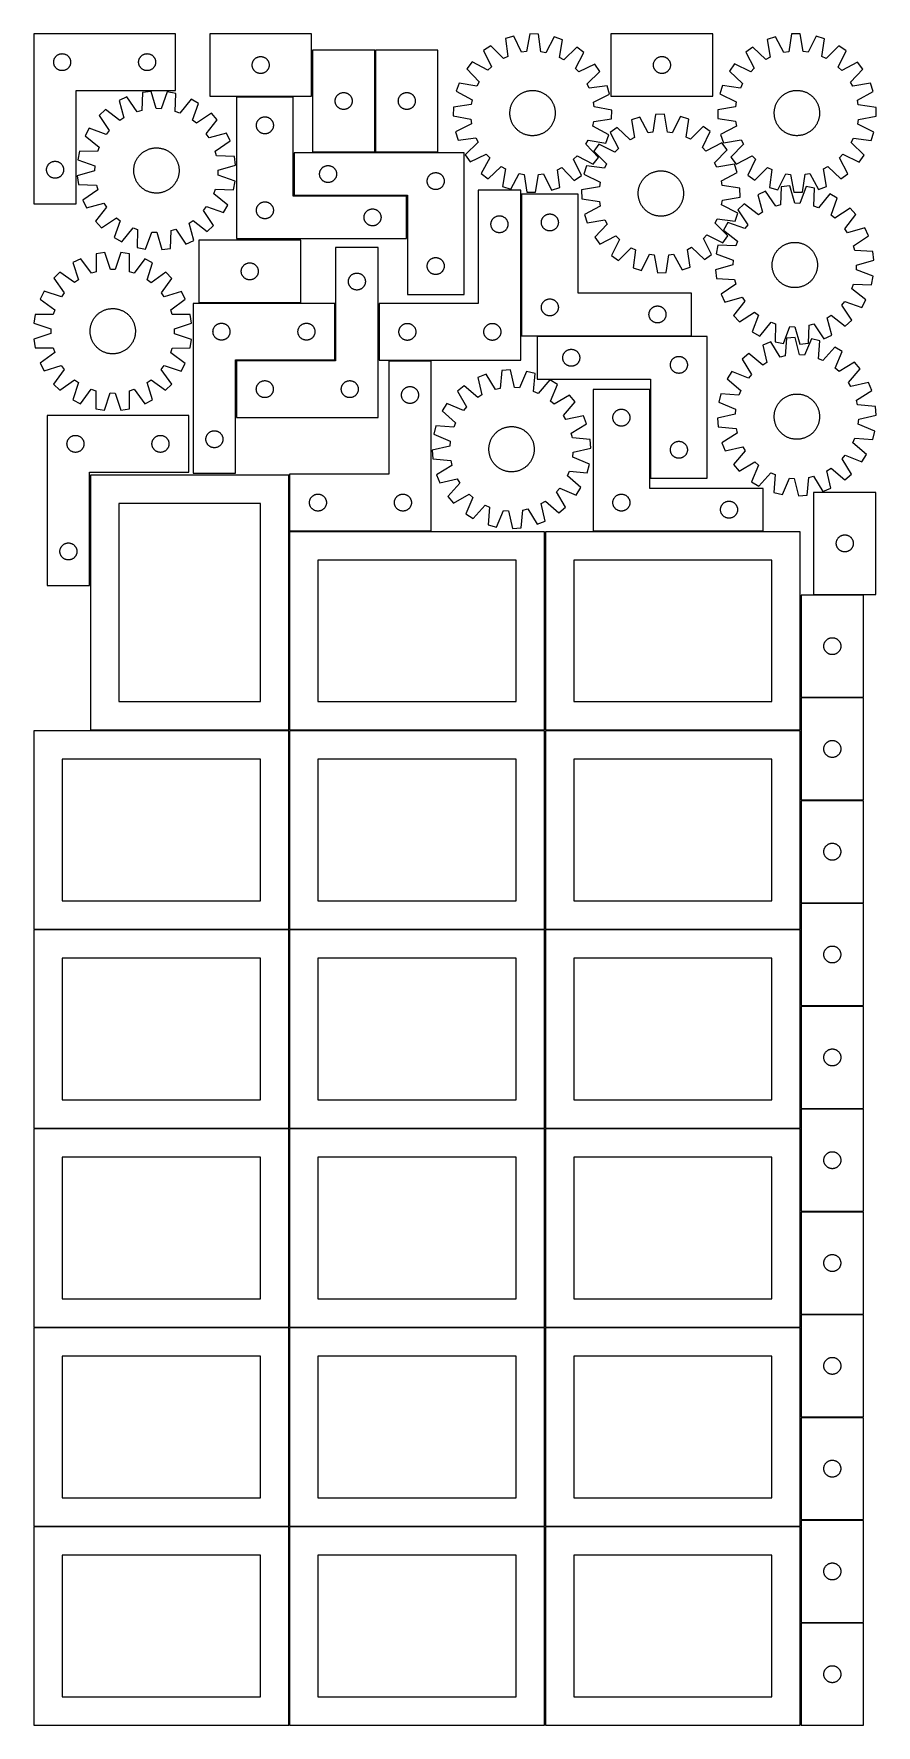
# Model space of a CAD drawing. Header units: millimetres. Extents: x 7 to 1493, y 7 to 2993.
import ezdxf

# ---------------------------------------------------------------- set-up
doc = ezdxf.new("R2010")
doc.units = ezdxf.units.MM
doc.layers.add('COMMON', color=5, linetype='CONTINUOUS', true_color=0x0000ff)
doc.layers.add('CUT', color=7, linetype='CONTINUOUS', true_color=0x000000)

msp = doc.modelspace()

# ---------------------------------------------------------------- linework, layer by layer
at = {"layer": 'COMMON'}
for p, q in [((497.689963, 2883.337921), (497.689963, 2964.837922)), ((609.189963, 2964.837922), (609.189963, 2784.837922)), ((364.453089, 2882.58792), (464.453089, 2882.58792)), ((465.203089, 2783.337921), (465.203089, 2708.337921)), ((498.439963, 2784.087921), (608.439963, 2784.087921)), ((609.939964, 2784.087921), (719.939964, 2784.087921)), ((465.95309, 2707.58792), (664.453089, 2707.58792)), ((665.203089, 2706.83792), (665.203089, 2631.83792)), ((866.707246, 2460.377478), (866.707246, 2710.377478)), ((297.697357, 2518.242699), (477.697357, 2518.242699)), ((538.539145, 2417.492699), (538.539145, 2517.492699)), ((1167.457246, 2459.627478), (895.246645, 2459.627478)), ((363.539145, 2315.992698), (363.539145, 2415.992698)), ((364.289145, 2416.742698), (537.789144, 2416.742698)), ((1094.496644, 2365.623916), (1094.496644, 2208.877477)), ((105.824233, 2214.123915), (105.824233, 2019.370384)), ((457.324235, 2115.623916), (457.324235, 2214.123915)), ((457.324235, 1764.123915), (457.324235, 2114.123915)), ((708.074235, 2114.873916), (458.074235, 2114.873916)), ((908.824236, 1764.123915), (908.824236, 2114.123915)), ((1293.746644, 2114.873916), (993.746644, 2114.873916)), ((1360.324236, 2002.099025), (1360.324236, 1822.099025)), ((1471.074237, 2002.849026), (1383.130394, 2002.849026)), ((1360.324236, 1820.599024), (1360.324236, 1764.123915)), ((1471.074237, 1821.349025), (1361.074237, 1821.349025)), ((456.549607, 1763.373915), (106.574234, 1763.373915)), ((457.299608, 1412.623914), (457.299608, 1762.623914)), ((908.049608, 1763.373915), (458.074235, 1763.373915)), ((908.799609, 1412.623914), (908.799609, 1762.623914)), ((1359.549609, 1763.373915), (909.574236, 1763.373915)), ((1360.299609, 1639.099023), (1360.299609, 1459.099023)), ((1361.074237, 1639.849023), (1471.04961, 1639.849023)), ((1360.299609, 1457.599022), (1360.299609, 1412.623914)), ((1471.04961, 1458.349023), (1361.04961, 1458.349023)), ((456.549607, 1411.873914), (6.549607, 1411.873914)), ((457.299608, 1061.123913), (457.299608, 1411.123913)), ((908.049608, 1411.873914), (458.049608, 1411.873914)), ((908.799609, 1061.123913), (908.799609, 1411.123913)), ((1359.549609, 1411.873914), (909.549609, 1411.873914)), ((1360.299609, 1411.123913), (1360.299609, 1277.599022)), ((1471.074237, 1095.07571), (1361.074237, 1095.07571)), ((6.549607, 1060.373912), (456.549607, 1060.373912)), ((457.299608, 709.623912), (457.299608, 1059.623912)), ((458.049608, 1060.373912), (908.049608, 1060.373912)), ((908.799608, 1059.623912), (908.799608, 709.623912)), ((1359.549609, 1060.373913), (909.549609, 1060.373913)), ((1360.299609, 912.722931), (1360.299609, 732.722931)), ((456.549607, 708.873912), (6.549607, 708.873912)), ((457.299608, 358.123911), (457.299608, 708.123911)), ((908.049608, 708.873912), (458.049608, 708.873912)), ((908.799609, 358.123911), (908.799609, 708.123911)), ((909.549609, 708.873911), (1359.549609, 708.873911)), ((1360.299609, 549.623566), (1360.299609, 369.623566)), ((1361.074237, 550.373566), (1471.04961, 550.373566)), ((1471.04961, 368.873566), (1361.074237, 368.873566)), ((456.549607, 357.373911), (6.549607, 357.373911)), ((457.299608, 6.62391), (457.299608, 356.62391)), ((908.049608, 357.373911), (458.049608, 357.373911)), ((908.799609, 6.62391), (908.799609, 356.62391)), ((1359.549609, 357.373911), (909.549609, 357.373911)), ((1471.074237, 187.373565), (1361.074237, 187.373565))]:
    msp.add_line(p, q, dxfattribs=at)
at = {"layer": 'CUT'}
for p, q in [((6.545004, 2993.42556), (6.545004, 2693.42556)), ((256.545004, 2993.42556), (6.545004, 2993.42556)), ((256.545004, 2893.42556), (256.545004, 2993.42556)), ((496.939962, 2993.337921), (316.939962, 2993.337921)), ((316.939962, 2993.337921), (316.939962, 2883.337921)), ((496.939962, 2883.337921), (496.939962, 2993.337921)), ((853.61432, 2989.480108), (838.893242, 2985.005693)), ((867.649694, 2960.984792), (853.61432, 2989.480108)), ((881.881877, 2993.405797), (876.14253, 2962.164244)), ((897.265125, 2993.112156), (881.881877, 2993.405797)), ((901.808022, 2961.674331), (897.265125, 2993.112156)), ((925.362275, 2988.110553), (910.24966, 2960.171626)), ((939.901873, 2983.077598), (925.362275, 2988.110553)), ((1205.325772, 2993.386021), (1025.325772, 2993.386021)), ((1025.325772, 2993.386021), (1025.325772, 2883.386021)), ((1205.325772, 2883.386021), (1205.325772, 2993.386021)), ((1315.676481, 2988.338417), (1301.116664, 2983.364255)), ((1330.676075, 2960.338651), (1315.676481, 2988.338417)), ((1343.793611, 2993.226443), (1339.123716, 2961.807232)), ((1359.17792, 2993.457921), (1343.793611, 2993.226443)), ((1364.790979, 2962.193432), (1359.17792, 2993.457921)), ((1387.429383, 2989.418039), (1373.278979, 2960.979671)), ((1402.132261, 2984.884175), (1387.429383, 2989.418039)), ((49.838597, 2956.842866), (50.538195, 2957.170314)), ((50.538195, 2957.170314), (51.253722, 2957.461312)), ((51.253722, 2957.461312), (51.983281, 2957.715091)), ((51.983281, 2957.715091), (52.724937, 2957.930976)), ((52.724937, 2957.930976), (53.476723, 2958.108395)), ((53.476723, 2958.108395), (54.236645, 2958.246878)), ((54.236645, 2958.246878), (55.002689, 2958.346058)), ((55.002689, 2958.346058), (55.772822, 2958.405671)), ((55.772822, 2958.405671), (56.545004, 2958.42556)), ((56.545004, 2958.42556), (57.317185, 2958.405671)), ((57.317185, 2958.405671), (58.087319, 2958.346058)), ((58.087319, 2958.346058), (58.853362, 2958.246878)), ((58.853362, 2958.246878), (59.613285, 2958.108395)), ((59.613285, 2958.108395), (60.365071, 2957.930976)), ((60.365071, 2957.930976), (61.106726, 2957.715091)), ((61.106726, 2957.715091), (61.836285, 2957.461312)), ((61.836285, 2957.461312), (62.551812, 2957.170314)), ((62.551812, 2957.170314), (63.251411, 2956.842866)), ((199.838597, 2956.842866), (200.538195, 2957.170314)), ((200.538195, 2957.170314), (201.253722, 2957.461312)), ((201.253722, 2957.461312), (201.983281, 2957.715091)), ((201.983281, 2957.715091), (202.724937, 2957.930976)), ((202.724937, 2957.930976), (203.476723, 2958.108395)), ((203.476723, 2958.108395), (204.236645, 2958.246878)), ((204.236645, 2958.246878), (205.002689, 2958.346058)), ((205.002689, 2958.346058), (205.772822, 2958.405671)), ((205.772822, 2958.405671), (206.545004, 2958.42556)), ((206.545004, 2958.42556), (207.317185, 2958.405671)), ((207.317185, 2958.405671), (208.087319, 2958.346058)), ((208.087319, 2958.346058), (208.853362, 2958.246878)), ((208.853362, 2958.246878), (209.613285, 2958.108395)), ((209.613285, 2958.108395), (210.365071, 2957.930976)), ((210.365071, 2957.930976), (211.106726, 2957.715091)), ((211.106726, 2957.715091), (211.836285, 2957.461312)), ((211.836285, 2957.461312), (212.551812, 2957.170314)), ((212.551812, 2957.170314), (213.251411, 2956.842866)), ((608.439963, 2964.837922), (498.439963, 2964.837922)), ((498.439963, 2964.837922), (498.439963, 2784.837922)), ((608.439963, 2784.837922), (608.439963, 2964.837922)), ((609.939964, 2964.837922), (609.939964, 2784.837922)), ((719.939964, 2964.837922), (609.939964, 2964.837922)), ((719.939964, 2784.837922), (719.939964, 2964.837922)), ((813.222302, 2972.536984), (800.604395, 2963.732499)), ((800.604395, 2963.732499), (814.324489, 2935.084048)), ((835.376273, 2949.773498), (813.222302, 2972.536984)), ((838.893242, 2985.005693), (843.088969, 2953.519654)), ((876.14253, 2962.164244), (867.649694, 2960.984792)), ((910.24966, 2960.171626), (901.808022, 2961.674331)), ((934.507602, 2951.774617), (939.901873, 2983.077598)), ((965.078269, 2969.638294), (942.071716, 2947.73685)), ((962.547571, 2932.254704), (977.35098, 2960.358687)), ((977.35098, 2960.358687), (965.078269, 2969.638294)), ((1275.886167, 2970.026795), (1263.576059, 2960.796855)), ((1263.576059, 2960.796855), (1278.265784, 2932.633284)), ((1298.804033, 2948.032564), (1275.886167, 2970.026795)), ((1301.116664, 2983.364255), (1306.3844, 2952.039733)), ((1339.123716, 2961.807232), (1330.676075, 2960.338651)), ((1373.278979, 2960.979671), (1364.790979, 2962.193432)), ((1397.809339, 2953.415348), (1402.132261, 2984.884175)), ((1427.752607, 2972.311837), (1405.506834, 2949.638057)), ((1426.499088, 2934.86366), (1440.334834, 2963.456437)), ((1440.334834, 2963.456437), (1427.752607, 2972.311837)), ((41.549977, 2943.811779), (41.589741, 2944.583192)), ((41.549977, 2943.039341), (41.549977, 2943.811779)), ((41.589741, 2942.267928), (41.549977, 2943.039341)), ((41.589741, 2944.583192), (41.669164, 2945.351535)), ((41.669164, 2941.499585), (41.589741, 2942.267928)), ((41.669164, 2945.351535), (41.788034, 2946.114771)), ((41.788034, 2940.736349), (41.669164, 2941.499585)), ((41.788034, 2946.114771), (41.946038, 2946.870876)), ((41.946038, 2939.980244), (41.788034, 2940.736349)), ((41.946038, 2946.870876), (42.142756, 2947.617844)), ((42.142756, 2939.233275), (41.946038, 2939.980244)), ((42.142756, 2947.617844), (42.377665, 2948.353696)), ((42.377665, 2938.497424), (42.142756, 2939.233275)), ((42.377665, 2948.353696), (42.650144, 2949.076478)), ((42.650144, 2937.774642), (42.377665, 2938.497424)), ((42.650144, 2949.076478), (42.95947, 2949.784276)), ((42.95947, 2937.066844), (42.650144, 2937.774642)), ((42.95947, 2949.784276), (43.304822, 2950.475211)), ((43.304822, 2936.375909), (42.95947, 2937.066844)), ((43.304822, 2950.475211), (43.685284, 2951.147452)), ((43.685284, 2935.703668), (43.304822, 2936.375909)), ((43.685284, 2951.147452), (44.099849, 2951.799216)), ((44.099849, 2935.051904), (43.685284, 2935.703668)), ((44.099849, 2951.799216), (44.547415, 2952.428774)), ((44.547415, 2934.422346), (44.099849, 2935.051904)), ((44.547415, 2952.428774), (45.026797, 2953.034458)), ((45.026797, 2933.816662), (44.547415, 2934.422346)), ((45.026797, 2953.034458), (45.536723, 2953.61466)), ((45.536723, 2933.23646), (45.026797, 2933.816662)), ((45.536723, 2953.61466), (46.075841, 2954.167843)), ((46.075841, 2932.683277), (45.536723, 2933.23646)), ((46.075841, 2954.167843), (46.642722, 2954.692539)), ((46.642722, 2932.158581), (46.075841, 2932.683277)), ((46.642722, 2954.692539), (47.235862, 2955.187357)), ((47.235862, 2931.663763), (46.642722, 2932.158581)), ((47.235862, 2955.187357), (47.853687, 2955.650985)), ((47.853687, 2931.200135), (47.235862, 2931.663763)), ((47.853687, 2955.650985), (48.494561, 2956.082193)), ((48.494561, 2930.768927), (47.853687, 2931.200135)), ((48.494561, 2956.082193), (49.156783, 2956.479839)), ((49.156783, 2930.371281), (48.494561, 2930.768927)), ((49.156783, 2956.479839), (49.838597, 2956.842866)), ((49.838597, 2930.008254), (49.156783, 2930.371281)), ((50.538195, 2929.680806), (49.838597, 2930.008254)), ((51.253722, 2929.389808), (50.538195, 2929.680806)), ((51.983281, 2929.136029), (51.253722, 2929.389808)), ((52.724937, 2928.920144), (51.983281, 2929.136029)), ((53.476723, 2928.742725), (52.724937, 2928.920144)), ((54.236645, 2928.604242), (53.476723, 2928.742725)), ((55.002689, 2928.505062), (54.236645, 2928.604242)), ((55.772822, 2928.445449), (55.002689, 2928.505062)), ((56.545004, 2928.42556), (55.772822, 2928.445449)), ((57.317185, 2928.445449), (56.545004, 2928.42556)), ((58.087319, 2928.505062), (57.317185, 2928.445449)), ((58.853362, 2928.604242), (58.087319, 2928.505062)), ((59.613285, 2928.742725), (58.853362, 2928.604242)), ((60.365071, 2928.920144), (59.613285, 2928.742725)), ((61.106726, 2929.136029), (60.365071, 2928.920144)), ((61.836285, 2929.389808), (61.106726, 2929.136029)), ((62.551812, 2929.680806), (61.836285, 2929.389808)), ((63.251411, 2930.008254), (62.551812, 2929.680806)), ((63.251411, 2956.842866), (63.933225, 2956.479839)), ((63.933225, 2930.371281), (63.251411, 2930.008254)), ((63.933225, 2956.479839), (64.595447, 2956.082193)), ((64.595447, 2930.768927), (63.933225, 2930.371281)), ((64.595447, 2956.082193), (65.23632, 2955.650985)), ((65.23632, 2931.200135), (64.595447, 2930.768927)), ((65.23632, 2955.650985), (65.854146, 2955.187357)), ((65.854146, 2931.663763), (65.23632, 2931.200135)), ((65.854146, 2955.187357), (66.447286, 2954.692539)), ((66.447286, 2932.158581), (65.854146, 2931.663763)), ((66.447286, 2954.692539), (67.014166, 2954.167843)), ((67.014166, 2932.683277), (66.447286, 2932.158581)), ((67.014166, 2954.167843), (67.553284, 2953.61466)), ((67.553284, 2933.23646), (67.014166, 2932.683277)), ((67.553284, 2953.61466), (68.06321, 2953.034458)), ((68.06321, 2933.816662), (67.553284, 2933.23646)), ((68.06321, 2953.034458), (68.542592, 2952.428774)), ((68.542592, 2934.422346), (68.06321, 2933.816662)), ((68.542592, 2952.428774), (68.990159, 2951.799216)), ((68.990159, 2935.051904), (68.542592, 2934.422346)), ((68.990159, 2951.799216), (69.404723, 2951.147452)), ((69.404723, 2935.703668), (68.990159, 2935.051904)), ((69.404723, 2951.147452), (69.785186, 2950.475211)), ((69.785186, 2936.375909), (69.404723, 2935.703668)), ((69.785186, 2950.475211), (70.130538, 2949.784276)), ((70.130538, 2937.066844), (69.785186, 2936.375909)), ((70.130538, 2949.784276), (70.439863, 2949.076478)), ((70.439863, 2937.774642), (70.130538, 2937.066844)), ((70.439863, 2949.076478), (70.712342, 2948.353696)), ((70.712342, 2938.497424), (70.439863, 2937.774642)), ((70.712342, 2948.353696), (70.947252, 2947.617844)), ((70.947252, 2939.233275), (70.712342, 2938.497424)), ((70.947252, 2947.617844), (71.143969, 2946.870876)), ((71.143969, 2939.980244), (70.947252, 2939.233275)), ((71.143969, 2946.870876), (71.301973, 2946.114771)), ((71.301973, 2940.736349), (71.143969, 2939.980244)), ((71.301973, 2946.114771), (71.420844, 2945.351535)), ((71.420844, 2941.499585), (71.301973, 2940.736349)), ((71.420844, 2945.351535), (71.500267, 2944.583192)), ((71.500267, 2942.267928), (71.420844, 2941.499585)), ((71.500267, 2944.583192), (71.540031, 2943.811779)), ((71.540031, 2943.039341), (71.500267, 2942.267928)), ((71.540031, 2943.811779), (71.540031, 2943.039341)), ((191.549977, 2943.811779), (191.589741, 2944.583192)), ((191.549977, 2943.039341), (191.549977, 2943.811779)), ((191.589741, 2942.267928), (191.549977, 2943.039341)), ((191.589741, 2944.583192), (191.669164, 2945.351535)), ((191.669164, 2941.499585), (191.589741, 2942.267928)), ((191.669164, 2945.351535), (191.788034, 2946.114771)), ((191.788034, 2940.736349), (191.669164, 2941.499585)), ((191.788034, 2946.114771), (191.946038, 2946.870876)), ((191.946038, 2939.980244), (191.788034, 2940.736349)), ((191.946038, 2946.870876), (192.142756, 2947.617844)), ((192.142756, 2939.233275), (191.946038, 2939.980244)), ((192.142756, 2947.617844), (192.377665, 2948.353696)), ((192.377665, 2938.497424), (192.142756, 2939.233275)), ((192.377665, 2948.353696), (192.650144, 2949.076478)), ((192.650144, 2937.774642), (192.377665, 2938.497424)), ((192.650144, 2949.076478), (192.95947, 2949.784276)), ((192.95947, 2937.066844), (192.650144, 2937.774642)), ((192.95947, 2949.784276), (193.304822, 2950.475211)), ((193.304822, 2936.375909), (192.95947, 2937.066844)), ((193.304822, 2950.475211), (193.685284, 2951.147452)), ((193.685284, 2935.703668), (193.304822, 2936.375909)), ((193.685284, 2951.147452), (194.099849, 2951.799216)), ((194.099849, 2935.051904), (193.685284, 2935.703668)), ((194.099849, 2951.799216), (194.547415, 2952.428774)), ((194.547415, 2934.422346), (194.099849, 2935.051904)), ((194.547415, 2952.428774), (195.026797, 2953.034458)), ((195.026797, 2933.816662), (194.547415, 2934.422346)), ((195.026797, 2953.034458), (195.536723, 2953.61466)), ((195.536723, 2933.23646), (195.026797, 2933.816662)), ((195.536723, 2953.61466), (196.075841, 2954.167843)), ((196.075841, 2932.683277), (195.536723, 2933.23646)), ((196.075841, 2954.167843), (196.642722, 2954.692539)), ((196.642722, 2932.158581), (196.075841, 2932.683277)), ((196.642722, 2954.692539), (197.235862, 2955.187357)), ((197.235862, 2931.663763), (196.642722, 2932.158581)), ((197.235862, 2955.187357), (197.853687, 2955.650985)), ((197.853687, 2931.200135), (197.235862, 2931.663763)), ((197.853687, 2955.650985), (198.494561, 2956.082193)), ((198.494561, 2930.768927), (197.853687, 2931.200135)), ((198.494561, 2956.082193), (199.156783, 2956.479839)), ((199.156783, 2930.371281), (198.494561, 2930.768927)), ((199.156783, 2956.479839), (199.838597, 2956.842866)), ((199.838597, 2930.008254), (199.156783, 2930.371281)), ((200.538195, 2929.680806), (199.838597, 2930.008254)), ((201.253722, 2929.389808), (200.538195, 2929.680806)), ((201.983281, 2929.136029), (201.253722, 2929.389808)), ((202.724937, 2928.920144), (201.983281, 2929.136029)), ((203.476723, 2928.742725), (202.724937, 2928.920144)), ((204.236645, 2928.604242), (203.476723, 2928.742725)), ((205.002689, 2928.505062), (204.236645, 2928.604242)), ((205.772822, 2928.445449), (205.002689, 2928.505062)), ((206.545004, 2928.42556), (205.772822, 2928.445449)), ((207.317185, 2928.445449), (206.545004, 2928.42556)), ((208.087319, 2928.505062), (207.317185, 2928.445449)), ((208.853362, 2928.604242), (208.087319, 2928.505062)), ((209.613285, 2928.742725), (208.853362, 2928.604242)), ((210.365071, 2928.920144), (209.613285, 2928.742725)), ((211.106726, 2929.136029), (210.365071, 2928.920144)), ((211.836285, 2929.389808), (211.106726, 2929.136029)), ((212.551812, 2929.680806), (211.836285, 2929.389808)), ((213.251411, 2930.008254), (212.551812, 2929.680806)), ((213.251411, 2956.842866), (213.933225, 2956.479839)), ((213.933225, 2930.371281), (213.251411, 2930.008254)), ((213.933225, 2956.479839), (214.595447, 2956.082193)), ((214.595447, 2930.768927), (213.933225, 2930.371281)), ((214.595447, 2956.082193), (215.23632, 2955.650985)), ((215.23632, 2931.200135), (214.595447, 2930.768927)), ((215.23632, 2955.650985), (215.854146, 2955.187357)), ((215.854146, 2931.663763), (215.23632, 2931.200135)), ((215.854146, 2955.187357), (216.447286, 2954.692539)), ((216.447286, 2932.158581), (215.854146, 2931.663763)), ((216.447286, 2954.692539), (217.014166, 2954.167843)), ((217.014166, 2932.683277), (216.447286, 2932.158581)), ((217.014166, 2954.167843), (217.553284, 2953.61466)), ((217.553284, 2933.23646), (217.014166, 2932.683277)), ((217.553284, 2953.61466), (218.06321, 2953.034458)), ((218.06321, 2933.816662), (217.553284, 2933.23646)), ((218.06321, 2953.034458), (218.542592, 2952.428774)), ((218.542592, 2934.422346), (218.06321, 2933.816662)), ((218.542592, 2952.428774), (218.990159, 2951.799216)), ((218.990159, 2935.051904), (218.542592, 2934.422346)), ((218.990159, 2951.799216), (219.404723, 2951.147452)), ((219.404723, 2935.703668), (218.990159, 2935.051904)), ((219.404723, 2951.147452), (219.785186, 2950.475211)), ((219.785186, 2936.375909), (219.404723, 2935.703668)), ((219.785186, 2950.475211), (220.130538, 2949.784276)), ((220.130538, 2937.066844), (219.785186, 2936.375909)), ((220.130538, 2949.784276), (220.439863, 2949.076478)), ((220.439863, 2937.774642), (220.130538, 2937.066844)), ((220.439863, 2949.076478), (220.712342, 2948.353696)), ((220.712342, 2938.497424), (220.439863, 2937.774642)), ((220.712342, 2948.353696), (220.947252, 2947.617844)), ((220.947252, 2939.233275), (220.712342, 2938.497424)), ((220.947252, 2947.617844), (221.143969, 2946.870876)), ((221.143969, 2939.980244), (220.947252, 2939.233275)), ((221.143969, 2946.870876), (221.301973, 2946.114771)), ((221.301973, 2940.736349), (221.143969, 2939.980244)), ((221.301973, 2946.114771), (221.420844, 2945.351535)), ((221.420844, 2941.499585), (221.301973, 2940.736349)), ((221.420844, 2945.351535), (221.500267, 2944.583192)), ((221.500267, 2942.267928), (221.420844, 2941.499585)), ((221.500267, 2944.583192), (221.540031, 2943.811779)), ((221.540031, 2943.039341), (221.500267, 2942.267928)), ((221.540031, 2943.811779), (221.540031, 2943.039341)), ((391.939962, 2938.337921), (391.95985, 2939.110103)), ((391.95985, 2937.56574), (391.939962, 2938.337921)), ((391.95985, 2939.110103), (392.019464, 2939.880236)), ((392.019464, 2936.795606), (391.95985, 2937.56574)), ((392.019464, 2939.880236), (392.118643, 2940.64628)), ((392.118643, 2936.029563), (392.019464, 2936.795606)), ((392.118643, 2940.64628), (392.257126, 2941.406202)), ((392.257126, 2935.26964), (392.118643, 2936.029563)), ((392.257126, 2941.406202), (392.434546, 2942.157988)), ((392.434546, 2934.517854), (392.257126, 2935.26964)), ((392.434546, 2942.157988), (392.650431, 2942.899644)), ((392.650431, 2933.776199), (392.434546, 2934.517854)), ((392.650431, 2942.899644), (392.904209, 2943.629203)), ((392.904209, 2933.04664), (392.650431, 2933.776199)), ((392.904209, 2943.629203), (393.195208, 2944.34473)), ((393.195208, 2932.331113), (392.904209, 2933.04664)), ((393.195208, 2944.34473), (393.522655, 2945.044328)), ((393.522655, 2931.631514), (393.195208, 2932.331113)), ((393.522655, 2945.044328), (393.885683, 2945.726142)), ((393.885683, 2930.9497), (393.522655, 2931.631514)), ((393.885683, 2945.726142), (394.283328, 2946.388364)), ((394.283328, 2930.287478), (393.885683, 2930.9497)), ((394.283328, 2946.388364), (394.714537, 2947.029238)), ((394.714537, 2929.646605), (394.283328, 2930.287478)), ((394.714537, 2947.029238), (395.178165, 2947.647064)), ((395.178165, 2929.028779), (394.714537, 2929.646605)), ((395.178165, 2947.647064), (395.672983, 2948.240203)), ((395.672983, 2928.435639), (395.178165, 2929.028779)), ((395.672983, 2948.240203), (396.197679, 2948.807084)), ((396.197679, 2927.868759), (395.672983, 2928.435639)), ((396.197679, 2948.807084), (396.750862, 2949.346202)), ((396.750862, 2927.329641), (396.197679, 2927.868759)), ((396.750862, 2949.346202), (397.331064, 2949.856128)), ((397.331064, 2926.819715), (396.750862, 2927.329641)), ((397.331064, 2949.856128), (397.936747, 2950.33551)), ((397.936747, 2950.33551), (398.566306, 2950.783076)), ((398.566306, 2950.783076), (399.21807, 2951.197641)), ((399.21807, 2951.197641), (399.890311, 2951.578103)), ((399.890311, 2951.578103), (400.581246, 2951.923455)), ((400.581246, 2951.923455), (401.289043, 2952.232781)), ((401.289043, 2952.232781), (402.011826, 2952.50526)), ((402.011826, 2952.50526), (402.747677, 2952.740169)), ((402.747677, 2952.740169), (403.494646, 2952.936887)), ((403.494646, 2952.936887), (404.25075, 2953.094891)), ((404.25075, 2953.094891), (405.013986, 2953.213761)), ((405.013986, 2953.213761), (405.78233, 2953.293184)), ((405.78233, 2953.293184), (406.553743, 2953.332948)), ((406.553743, 2953.332948), (407.32618, 2953.332948)), ((407.32618, 2953.332948), (408.097594, 2953.293184)), ((408.097594, 2953.293184), (408.865937, 2953.213761)), ((408.865937, 2953.213761), (409.629173, 2953.094891)), ((409.629173, 2953.094891), (410.385278, 2952.936887)), ((410.385278, 2952.936887), (411.132246, 2952.740169)), ((411.132246, 2952.740169), (411.868097, 2952.50526)), ((411.868097, 2952.50526), (412.59088, 2952.232781)), ((412.59088, 2952.232781), (413.298678, 2951.923455)), ((413.298678, 2951.923455), (413.989613, 2951.578103)), ((413.989613, 2951.578103), (414.661854, 2951.197641)), ((414.661854, 2951.197641), (415.313617, 2950.783076)), ((415.313617, 2950.783076), (415.943176, 2950.33551)), ((415.943176, 2950.33551), (416.548859, 2949.856128)), ((416.548859, 2949.856128), (417.129062, 2949.346202)), ((417.129062, 2927.329641), (416.548859, 2926.819715)), ((417.129062, 2949.346202), (417.682244, 2948.807084)), ((417.682244, 2927.868759), (417.129062, 2927.329641)), ((417.682244, 2948.807084), (418.206941, 2948.240203)), ((418.206941, 2928.435639), (417.682244, 2927.868759)), ((418.206941, 2948.240203), (418.701759, 2947.647064)), ((418.701759, 2929.028779), (418.206941, 2928.435639)), ((418.701759, 2947.647064), (419.165387, 2947.029238)), ((419.165387, 2929.646605), (418.701759, 2929.028779)), ((419.165387, 2947.029238), (419.596595, 2946.388364)), ((419.596595, 2930.287478), (419.165387, 2929.646605)), ((419.596595, 2946.388364), (419.99424, 2945.726142)), ((419.99424, 2930.9497), (419.596595, 2930.287478)), ((419.99424, 2945.726142), (420.357268, 2945.044328)), ((420.357268, 2931.631514), (419.99424, 2930.9497)), ((420.357268, 2945.044328), (420.684715, 2944.34473)), ((420.684715, 2932.331113), (420.357268, 2931.631514)), ((420.684715, 2944.34473), (420.975714, 2943.629203)), ((420.975714, 2933.04664), (420.684715, 2932.331113)), ((420.975714, 2943.629203), (421.229492, 2942.899644)), ((421.229492, 2933.776199), (420.975714, 2933.04664)), ((421.229492, 2942.899644), (421.445378, 2942.157988)), ((421.445378, 2934.517854), (421.229492, 2933.776199)), ((421.445378, 2942.157988), (421.622797, 2941.406202)), ((421.622797, 2935.26964), (421.445378, 2934.517854)), ((421.622797, 2941.406202), (421.76128, 2940.64628)), ((421.76128, 2936.029563), (421.622797, 2935.26964)), ((421.76128, 2940.64628), (421.86046, 2939.880236)), ((421.86046, 2936.795606), (421.76128, 2936.029563)), ((421.86046, 2939.880236), (421.920073, 2939.110103)), ((421.920073, 2937.56574), (421.86046, 2936.795606)), ((421.920073, 2939.110103), (421.939962, 2938.337921)), ((421.939962, 2938.337921), (421.920073, 2937.56574)), ((780.042923, 2943.941296), (770.763315, 2931.668586)), ((770.763315, 2931.668586), (792.664759, 2908.662032)), ((808.146906, 2929.137887), (780.042923, 2943.941296)), ((814.324489, 2935.084048), (808.146906, 2929.137887)), ((843.088969, 2953.519654), (835.376273, 2949.773498)), ((942.071716, 2947.73685), (934.507602, 2951.774617)), ((968.493732, 2926.07712), (962.547571, 2932.254704)), ((997.142183, 2939.797215), (968.493732, 2926.07712)), ((983.183181, 2905.025337), (1005.946668, 2927.179307)), ((1005.946668, 2927.179307), (997.142183, 2939.797215)), ((1100.325772, 2938.386021), (1100.345661, 2939.158203)), ((1100.345661, 2937.61384), (1100.325772, 2938.386021)), ((1100.345661, 2939.158203), (1100.405274, 2939.928336)), ((1100.405274, 2936.843706), (1100.345661, 2937.61384)), ((1100.405274, 2939.928336), (1100.504454, 2940.69438)), ((1100.504454, 2936.077663), (1100.405274, 2936.843706)), ((1100.504454, 2940.69438), (1100.642937, 2941.454302)), ((1100.642937, 2935.31774), (1100.504454, 2936.077663)), ((1100.642937, 2941.454302), (1100.820356, 2942.206088)), ((1100.820356, 2934.565954), (1100.642937, 2935.31774)), ((1100.820356, 2942.206088), (1101.036242, 2942.947744)), ((1101.036242, 2933.824299), (1100.820356, 2934.565954)), ((1101.036242, 2942.947744), (1101.29002, 2943.677302)), ((1101.29002, 2933.09474), (1101.036242, 2933.824299)), ((1101.29002, 2943.677302), (1101.581019, 2944.39283)), ((1101.581019, 2932.379213), (1101.29002, 2933.09474)), ((1101.581019, 2944.39283), (1101.908466, 2945.092428)), ((1101.908466, 2931.679614), (1101.581019, 2932.379213)), ((1101.908466, 2945.092428), (1102.271494, 2945.774242)), ((1102.271494, 2930.9978), (1101.908466, 2931.679614)), ((1102.271494, 2945.774242), (1102.669139, 2946.436464)), ((1102.669139, 2930.335578), (1102.271494, 2930.9978)), ((1102.669139, 2946.436464), (1103.100347, 2947.077338)), ((1103.100347, 2929.694705), (1102.669139, 2930.335578)), ((1103.100347, 2947.077338), (1103.563975, 2947.695163)), ((1103.563975, 2929.076879), (1103.100347, 2929.694705)), ((1103.563975, 2947.695163), (1104.058793, 2948.288303)), ((1104.058793, 2928.483739), (1103.563975, 2929.076879)), ((1104.058793, 2948.288303), (1104.58349, 2948.855184)), ((1104.58349, 2927.916859), (1104.058793, 2928.483739)), ((1104.58349, 2948.855184), (1105.136672, 2949.394302)), ((1105.136672, 2927.377741), (1104.58349, 2927.916859)), ((1105.136672, 2949.394302), (1105.716875, 2949.904228)), ((1105.716875, 2926.867814), (1105.136672, 2927.377741)), ((1105.716875, 2949.904228), (1106.322558, 2950.38361)), ((1106.322558, 2950.38361), (1106.952117, 2950.831176)), ((1106.952117, 2950.831176), (1107.60388, 2951.245741)), ((1107.60388, 2951.245741), (1108.276121, 2951.626203)), ((1108.276121, 2951.626203), (1108.967056, 2951.971555)), ((1108.967056, 2951.971555), (1109.674854, 2952.280881)), ((1109.674854, 2952.280881), (1110.397637, 2952.55336)), ((1110.397637, 2952.55336), (1111.133488, 2952.788269)), ((1111.133488, 2952.788269), (1111.880456, 2952.984987)), ((1111.880456, 2952.984987), (1112.636561, 2953.14299)), ((1112.636561, 2953.14299), (1113.399797, 2953.261861)), ((1113.399797, 2953.261861), (1114.16814, 2953.341284)), ((1114.16814, 2953.341284), (1114.939554, 2953.381048)), ((1114.939554, 2953.381048), (1115.711991, 2953.381048)), ((1115.711991, 2953.381048), (1116.483404, 2953.341284)), ((1116.483404, 2953.341284), (1117.251748, 2953.261861)), ((1117.251748, 2953.261861), (1118.014984, 2953.14299)), ((1118.014984, 2953.14299), (1118.771088, 2952.984987)), ((1118.771088, 2952.984987), (1119.518057, 2952.788269)), ((1119.518057, 2952.788269), (1120.253908, 2952.55336)), ((1120.253908, 2952.55336), (1120.976691, 2952.280881)), ((1120.976691, 2952.280881), (1121.684488, 2951.971555)), ((1121.684488, 2951.971555), (1122.375423, 2951.626203)), ((1122.375423, 2951.626203), (1123.047664, 2951.245741)), ((1123.047664, 2951.245741), (1123.699428, 2950.831176)), ((1123.699428, 2950.831176), (1124.328987, 2950.38361)), ((1124.328987, 2950.38361), (1124.93467, 2949.904228)), ((1124.93467, 2949.904228), (1125.514872, 2949.394302)), ((1125.514872, 2927.377741), (1124.93467, 2926.867814)), ((1125.514872, 2949.394302), (1126.068055, 2948.855184)), ((1126.068055, 2927.916859), (1125.514872, 2927.377741)), ((1126.068055, 2948.855184), (1126.592751, 2948.288303)), ((1126.592751, 2928.483739), (1126.068055, 2927.916859)), ((1126.592751, 2948.288303), (1127.087569, 2947.695163)), ((1127.087569, 2929.076879), (1126.592751, 2928.483739)), ((1127.087569, 2947.695163), (1127.551197, 2947.077338)), ((1127.551197, 2929.694705), (1127.087569, 2929.076879)), ((1127.551197, 2947.077338), (1127.982406, 2946.436464)), ((1127.982406, 2930.335578), (1127.551197, 2929.694705)), ((1127.982406, 2946.436464), (1128.380051, 2945.774242)), ((1128.380051, 2930.9978), (1127.982406, 2930.335578)), ((1128.380051, 2945.774242), (1128.743079, 2945.092428)), ((1128.743079, 2931.679614), (1128.380051, 2930.9978)), ((1128.743079, 2945.092428), (1129.070526, 2944.39283)), ((1129.070526, 2932.379213), (1128.743079, 2931.679614)), ((1129.070526, 2944.39283), (1129.361525, 2943.677302)), ((1129.361525, 2933.09474), (1129.070526, 2932.379213)), ((1129.361525, 2943.677302), (1129.615303, 2942.947744)), ((1129.615303, 2933.824299), (1129.361525, 2933.09474)), ((1129.615303, 2942.947744), (1129.831188, 2942.206088)), ((1129.831188, 2934.565954), (1129.615303, 2933.824299)), ((1129.831188, 2942.206088), (1130.008608, 2941.454302)), ((1130.008608, 2935.31774), (1129.831188, 2934.565954)), ((1130.008608, 2941.454302), (1130.147091, 2940.69438)), ((1130.147091, 2936.077663), (1130.008608, 2935.31774)), ((1130.147091, 2940.69438), (1130.24627, 2939.928336)), ((1130.24627, 2936.843706), (1130.147091, 2936.077663)), ((1130.24627, 2939.928336), (1130.305884, 2939.158203)), ((1130.305884, 2937.61384), (1130.24627, 2936.843706)), ((1130.305884, 2939.158203), (1130.325772, 2938.386021)), ((1130.325772, 2938.386021), (1130.305884, 2937.61384)), ((1243.701932, 2940.315524), (1234.846532, 2927.733297)), ((1234.846532, 2927.733297), (1257.520313, 2905.487524)), ((1272.294709, 2926.479778), (1243.701932, 2940.315524)), ((1278.265784, 2932.633284), (1272.294709, 2926.479778)), ((1306.3844, 2952.039733), (1298.804033, 2948.032564)), ((1405.506834, 2949.638057), (1397.809339, 2953.415348)), ((1432.652594, 2928.892586), (1426.499088, 2934.86366)), ((1460.816165, 2943.58231), (1432.652594, 2928.892586)), ((1448.051874, 2908.354337), (1470.046105, 2931.272202)), ((1470.046105, 2931.272202), (1460.816165, 2943.58231)), ((397.936747, 2926.340333), (397.331064, 2926.819715)), ((398.566306, 2925.892766), (397.936747, 2926.340333)), ((399.21807, 2925.478202), (398.566306, 2925.892766)), ((399.890311, 2925.097739), (399.21807, 2925.478202)), ((400.581246, 2924.752387), (399.890311, 2925.097739)), ((401.289043, 2924.443062), (400.581246, 2924.752387)), ((402.011826, 2924.170583), (401.289043, 2924.443062)), ((402.747677, 2923.935673), (402.011826, 2924.170583)), ((403.494646, 2923.738956), (402.747677, 2923.935673)), ((404.25075, 2923.580952), (403.494646, 2923.738956)), ((405.013986, 2923.462081), (404.25075, 2923.580952)), ((405.78233, 2923.382658), (405.013986, 2923.462081)), ((406.553743, 2923.342894), (405.78233, 2923.382658)), ((407.32618, 2923.342894), (406.553743, 2923.342894)), ((408.097594, 2923.382658), (407.32618, 2923.342894)), ((408.865937, 2923.462081), (408.097594, 2923.382658)), ((409.629173, 2923.580952), (408.865937, 2923.462081)), ((410.385278, 2923.738956), (409.629173, 2923.580952)), ((411.132246, 2923.935673), (410.385278, 2923.738956)), ((411.868097, 2924.170583), (411.132246, 2923.935673)), ((412.59088, 2924.443062), (411.868097, 2924.170583)), ((413.298678, 2924.752387), (412.59088, 2924.443062)), ((413.989613, 2925.097739), (413.298678, 2924.752387)), ((414.661854, 2925.478202), (413.989613, 2925.097739)), ((415.313617, 2925.892766), (414.661854, 2925.478202)), ((415.943176, 2926.340333), (415.313617, 2925.892766)), ((416.548859, 2926.819715), (415.943176, 2926.340333)), ((757.324012, 2906.492189), (752.291057, 2891.952591)), ((788.626993, 2901.097919), (757.324012, 2906.492189)), ((792.664759, 2908.662032), (788.626993, 2901.097919)), ((986.929338, 2897.312641), (983.183181, 2905.025337)), ((1018.415376, 2901.508368), (986.929338, 2897.312641)), ((1022.889791, 2886.787289), (1018.415376, 2901.508368)), ((1106.322558, 2926.388433), (1105.716875, 2926.867814)), ((1106.952117, 2925.940866), (1106.322558, 2926.388433)), ((1107.60388, 2925.526302), (1106.952117, 2925.940866)), ((1108.276121, 2925.145839), (1107.60388, 2925.526302)), ((1108.967056, 2924.800487), (1108.276121, 2925.145839)), ((1109.674854, 2924.491162), (1108.967056, 2924.800487)), ((1110.397637, 2924.218683), (1109.674854, 2924.491162)), ((1111.133488, 2923.983773), (1110.397637, 2924.218683)), ((1111.880456, 2923.787056), (1111.133488, 2923.983773)), ((1112.636561, 2923.629052), (1111.880456, 2923.787056)), ((1113.399797, 2923.510181), (1112.636561, 2923.629052)), ((1114.16814, 2923.430758), (1113.399797, 2923.510181)), ((1114.939554, 2923.390994), (1114.16814, 2923.430758)), ((1115.711991, 2923.390994), (1114.939554, 2923.390994)), ((1116.483404, 2923.430758), (1115.711991, 2923.390994)), ((1117.251748, 2923.510181), (1116.483404, 2923.430758)), ((1118.014984, 2923.629052), (1117.251748, 2923.510181)), ((1118.771088, 2923.787056), (1118.014984, 2923.629052)), ((1119.518057, 2923.983773), (1118.771088, 2923.787056)), ((1120.253908, 2924.218683), (1119.518057, 2923.983773)), ((1120.976691, 2924.491162), (1120.253908, 2924.218683)), ((1121.684488, 2924.800487), (1120.976691, 2924.491162)), ((1122.375423, 2925.145839), (1121.684488, 2924.800487)), ((1123.047664, 2925.526302), (1122.375423, 2925.145839)), ((1123.699428, 2925.940866), (1123.047664, 2925.526302)), ((1124.328987, 2926.388433), (1123.699428, 2925.940866)), ((1124.93467, 2926.867814), (1124.328987, 2926.388433)), ((1222.274194, 2902.112951), (1217.74033, 2887.410073)), ((1253.743021, 2897.790028), (1222.274194, 2902.112951)), ((1257.520313, 2905.487524), (1253.743021, 2897.790028)), ((1452.059043, 2900.773969), (1448.051874, 2908.354337)), ((1483.383565, 2906.041705), (1452.059043, 2900.773969)), ((1488.357727, 2891.481889), (1483.383565, 2906.041705)), ((81.545004, 2693.42556), (81.545004, 2893.42556)), ((81.545004, 2893.42556), (256.545004, 2893.42556)), ((170.835718, 2882.051777), (156.892549, 2875.546504)), ((156.892549, 2875.546504), (165.485644, 2844.966552)), ((188.748501, 2855.819984), (170.835718, 2882.051777)), ((198.267412, 2889.923752), (196.990206, 2858.185077)), ((213.538394, 2891.801958), (198.267412, 2889.923752)), ((222.468393, 2861.318686), (213.538394, 2891.801958)), ((242.060059, 2890.811792), (231.037574, 2861.021196)), ((257.164024, 2887.879079), (242.060059, 2890.811792)), ((256.237108, 2856.128243), (257.164024, 2887.879079)), ((283.983761, 2878.123695), (264.294955, 2853.197291)), ((297.442227, 2870.667138), (283.983761, 2878.123695)), ((286.74913, 2840.756732), (297.442227, 2870.667138)), ((316.939962, 2883.337921), (496.939962, 2883.337921)), ((464.453089, 2881.83792), (364.453089, 2881.83792)), ((364.453089, 2881.83792), (364.453089, 2631.83792)), ((464.453089, 2706.83792), (464.453089, 2881.83792)), ((538.444936, 2875.224141), (538.4847, 2875.995554)), ((538.444936, 2874.451704), (538.444936, 2875.224141)), ((538.4847, 2873.68029), (538.444936, 2874.451704)), ((538.4847, 2875.995554), (538.564123, 2876.763898)), ((538.564123, 2872.911947), (538.4847, 2873.68029)), ((538.564123, 2876.763898), (538.682993, 2877.527134)), ((538.682993, 2872.148711), (538.564123, 2872.911947)), ((538.682993, 2877.527134), (538.840997, 2878.283238)), ((538.840997, 2871.392606), (538.682993, 2872.148711)), ((538.840997, 2878.283238), (539.037715, 2879.030207)), ((539.037715, 2870.645638), (538.840997, 2871.392606)), ((539.037715, 2879.030207), (539.272624, 2879.766058)), ((539.272624, 2869.909787), (539.037715, 2870.645638)), ((539.272624, 2879.766058), (539.545103, 2880.488841)), ((539.545103, 2869.187004), (539.272624, 2869.909787)), ((539.545103, 2880.488841), (539.854429, 2881.196638)), ((539.854429, 2868.479206), (539.545103, 2869.187004)), ((539.854429, 2881.196638), (540.199781, 2881.887573)), ((540.199781, 2867.788271), (539.854429, 2868.479206)), ((540.199781, 2881.887573), (540.580243, 2882.559814)), ((540.580243, 2867.11603), (540.199781, 2867.788271)), ((540.580243, 2882.559814), (540.994807, 2883.211578)), ((540.994807, 2883.211578), (541.442374, 2883.841136)), ((541.442374, 2883.841136), (541.921756, 2884.44682)), ((541.921756, 2884.44682), (542.431682, 2885.027022)), ((542.431682, 2885.027022), (542.9708, 2885.580205)), ((542.9708, 2885.580205), (543.537681, 2886.104901)), ((543.537681, 2886.104901), (544.13082, 2886.599719)), ((544.13082, 2886.599719), (544.748646, 2887.063347)), ((544.748646, 2887.063347), (545.38952, 2887.494556)), ((545.38952, 2887.494556), (546.051742, 2887.892201)), ((546.051742, 2887.892201), (546.733556, 2888.255229)), ((546.733556, 2888.255229), (547.433154, 2888.582676)), ((547.433154, 2888.582676), (548.148681, 2888.873675)), ((548.148681, 2888.873675), (548.87824, 2889.127453)), ((548.87824, 2889.127453), (549.619896, 2889.343338)), ((549.619896, 2889.343338), (550.371682, 2889.520758)), ((550.371682, 2889.520758), (551.131604, 2889.659241)), ((551.131604, 2889.659241), (551.897648, 2889.75842)), ((551.897648, 2889.75842), (552.667781, 2889.818034)), ((552.667781, 2889.818034), (553.439963, 2889.837922)), ((553.439963, 2889.837922), (554.212144, 2889.818034)), ((554.212144, 2889.818034), (554.982278, 2889.75842)), ((554.982278, 2889.75842), (555.748321, 2889.659241)), ((555.748321, 2889.659241), (556.508244, 2889.520758)), ((556.508244, 2889.520758), (557.260029, 2889.343338)), ((557.260029, 2889.343338), (558.001685, 2889.127453)), ((558.001685, 2889.127453), (558.731244, 2888.873675)), ((558.731244, 2888.873675), (559.446771, 2888.582676)), ((559.446771, 2888.582676), (560.14637, 2888.255229)), ((560.14637, 2888.255229), (560.828184, 2887.892201)), ((560.828184, 2887.892201), (561.490406, 2887.494556)), ((561.490406, 2887.494556), (562.131279, 2887.063347)), ((562.131279, 2887.063347), (562.749105, 2886.599719)), ((562.749105, 2886.599719), (563.342244, 2886.104901)), ((563.342244, 2886.104901), (563.909125, 2885.580205)), ((563.909125, 2885.580205), (564.448243, 2885.027022)), ((564.448243, 2885.027022), (564.958169, 2884.44682)), ((564.958169, 2884.44682), (565.437551, 2883.841136)), ((565.437551, 2883.841136), (565.885118, 2883.211578)), ((565.885118, 2883.211578), (566.299682, 2882.559814)), ((566.299682, 2882.559814), (566.680145, 2881.887573)), ((566.680145, 2867.788271), (566.299682, 2867.11603)), ((566.680145, 2881.887573), (567.025497, 2881.196638)), ((567.025497, 2868.479206), (566.680145, 2867.788271)), ((567.025497, 2881.196638), (567.334822, 2880.488841)), ((567.334822, 2869.187004), (567.025497, 2868.479206)), ((567.334822, 2880.488841), (567.607301, 2879.766058)), ((567.607301, 2869.909787), (567.334822, 2869.187004)), ((567.607301, 2879.766058), (567.842211, 2879.030207)), ((567.842211, 2870.645638), (567.607301, 2869.909787)), ((567.842211, 2879.030207), (568.038928, 2878.283238)), ((568.038928, 2871.392606), (567.842211, 2870.645638)), ((568.038928, 2878.283238), (568.196932, 2877.527134)), ((568.196932, 2872.148711), (568.038928, 2871.392606)), ((568.196932, 2877.527134), (568.315803, 2876.763898)), ((568.315803, 2872.911947), (568.196932, 2872.148711)), ((568.315803, 2876.763898), (568.395226, 2875.995554)), ((568.395226, 2873.68029), (568.315803, 2872.911947)), ((568.395226, 2875.995554), (568.43499, 2875.224141)), ((568.43499, 2874.451704), (568.395226, 2873.68029)), ((568.43499, 2875.224141), (568.43499, 2874.451704)), ((649.944937, 2875.224141), (649.984701, 2875.995554)), ((649.944937, 2874.451704), (649.944937, 2875.224141)), ((649.984701, 2873.68029), (649.944937, 2874.451704)), ((649.984701, 2875.995554), (650.064124, 2876.763898)), ((650.064124, 2872.911947), (649.984701, 2873.68029)), ((650.064124, 2876.763898), (650.182994, 2877.527134)), ((650.182994, 2872.148711), (650.064124, 2872.911947)), ((650.182994, 2877.527134), (650.340998, 2878.283238)), ((650.340998, 2871.392606), (650.182994, 2872.148711)), ((650.340998, 2878.283238), (650.537716, 2879.030207)), ((650.537716, 2870.645638), (650.340998, 2871.392606)), ((650.537716, 2879.030207), (650.772625, 2879.766058)), ((650.772625, 2869.909787), (650.537716, 2870.645638)), ((650.772625, 2879.766058), (651.045104, 2880.488841)), ((651.045104, 2869.187004), (650.772625, 2869.909787)), ((651.045104, 2880.488841), (651.35443, 2881.196638)), ((651.35443, 2868.479206), (651.045104, 2869.187004)), ((651.35443, 2881.196638), (651.699782, 2881.887573)), ((651.699782, 2867.788271), (651.35443, 2868.479206)), ((651.699782, 2881.887573), (652.080244, 2882.559814)), ((652.080244, 2867.11603), (651.699782, 2867.788271)), ((652.080244, 2882.559814), (652.494808, 2883.211578)), ((652.494808, 2883.211578), (652.942375, 2883.841136)), ((652.942375, 2883.841136), (653.421757, 2884.44682)), ((653.421757, 2884.44682), (653.931683, 2885.027022)), ((653.931683, 2885.027022), (654.470801, 2885.580205)), ((654.470801, 2885.580205), (655.037682, 2886.104901)), ((655.037682, 2886.104901), (655.630821, 2886.599719)), ((655.630821, 2886.599719), (656.248647, 2887.063347)), ((656.248647, 2887.063347), (656.889521, 2887.494556)), ((656.889521, 2887.494556), (657.551743, 2887.892201)), ((657.551743, 2887.892201), (658.233557, 2888.255229)), ((658.233557, 2888.255229), (658.933155, 2888.582676)), ((658.933155, 2888.582676), (659.648682, 2888.873675)), ((659.648682, 2888.873675), (660.378241, 2889.127453)), ((660.378241, 2889.127453), (661.119897, 2889.343338)), ((661.119897, 2889.343338), (661.871683, 2889.520758)), ((661.871683, 2889.520758), (662.631605, 2889.659241)), ((662.631605, 2889.659241), (663.397649, 2889.75842)), ((663.397649, 2889.75842), (664.167782, 2889.818034)), ((664.167782, 2889.818034), (664.939964, 2889.837922)), ((664.939964, 2889.837922), (665.712145, 2889.818034)), ((665.712145, 2889.818034), (666.482279, 2889.75842)), ((666.482279, 2889.75842), (667.248322, 2889.659241)), ((667.248322, 2889.659241), (668.008245, 2889.520758)), ((668.008245, 2889.520758), (668.76003, 2889.343338)), ((668.76003, 2889.343338), (669.501686, 2889.127453)), ((669.501686, 2889.127453), (670.231245, 2888.873675)), ((670.231245, 2888.873675), (670.946772, 2888.582676)), ((670.946772, 2888.582676), (671.646371, 2888.255229)), ((671.646371, 2888.255229), (672.328185, 2887.892201)), ((672.328185, 2887.892201), (672.990407, 2887.494556)), ((672.990407, 2887.494556), (673.63128, 2887.063347)), ((673.63128, 2887.063347), (674.249106, 2886.599719)), ((674.249106, 2886.599719), (674.842245, 2886.104901)), ((674.842245, 2886.104901), (675.409126, 2885.580205)), ((675.409126, 2885.580205), (675.948244, 2885.027022)), ((675.948244, 2885.027022), (676.45817, 2884.44682)), ((676.45817, 2884.44682), (676.937552, 2883.841136)), ((676.937552, 2883.841136), (677.385119, 2883.211578)), ((677.385119, 2883.211578), (677.799683, 2882.559814)), ((677.799683, 2882.559814), (678.180146, 2881.887573)), ((678.180146, 2867.788271), (677.799683, 2867.11603)), ((678.180146, 2881.887573), (678.525498, 2881.196638)), ((678.525498, 2868.479206), (678.180146, 2867.788271)), ((678.525498, 2881.196638), (678.834823, 2880.488841)), ((678.834823, 2869.187004), (678.525498, 2868.479206)), ((678.834823, 2880.488841), (679.107302, 2879.766058)), ((679.107302, 2869.909787), (678.834823, 2869.187004)), ((679.107302, 2879.766058), (679.342212, 2879.030207)), ((679.342212, 2870.645638), (679.107302, 2869.909787)), ((679.342212, 2879.030207), (679.538929, 2878.283238)), ((679.538929, 2871.392606), (679.342212, 2870.645638)), ((679.538929, 2878.283238), (679.696933, 2877.527134)), ((679.696933, 2872.148711), (679.538929, 2871.392606)), ((679.696933, 2877.527134), (679.815804, 2876.763898)), ((679.815804, 2872.911947), (679.696933, 2872.148711)), ((679.815804, 2876.763898), (679.895227, 2875.995554)), ((679.895227, 2873.68029), (679.815804, 2872.911947)), ((679.895227, 2875.995554), (679.934991, 2875.224141)), ((679.934991, 2874.451704), (679.895227, 2873.68029)), ((679.934991, 2875.224141), (679.934991, 2874.451704)), ((778.727279, 2868.398339), (747.289454, 2863.855442)), ((752.291057, 2891.952591), (780.229984, 2876.839977)), ((780.229984, 2876.839977), (778.727279, 2868.398339)), ((849.004619, 2866.283149), (849.424976, 2867.46734)), ((849.424976, 2867.46734), (849.882322, 2868.637742)), ((849.882322, 2868.637742), (850.376206, 2869.793201)), ((850.376206, 2869.793201), (850.90614, 2870.932577)), ((850.90614, 2870.932577), (851.4716, 2872.054745)), ((851.4716, 2872.054745), (852.07203, 2873.158597)), ((852.07203, 2873.158597), (852.706837, 2874.243045)), ((852.706837, 2874.243045), (853.375394, 2875.307019)), ((853.375394, 2875.307019), (854.077041, 2876.349467)), ((854.077041, 2876.349467), (854.811085, 2877.369361)), ((854.811085, 2877.369361), (855.576804, 2878.365696)), ((855.576804, 2878.365696), (856.37344, 2879.337487)), ((856.37344, 2879.337487), (857.200207, 2880.283775)), ((857.200207, 2880.283775), (858.056291, 2881.203628)), ((858.056291, 2881.203628), (858.940845, 2882.096136)), ((858.940845, 2882.096136), (859.852997, 2882.960419)), ((859.852997, 2882.960419), (860.791847, 2883.795624)), ((860.791847, 2883.795624), (861.756468, 2884.600927)), ((861.756468, 2884.600927), (862.745908, 2885.375534)), ((862.745908, 2885.375534), (863.759191, 2886.118679)), ((863.759191, 2886.118679), (864.795317, 2886.829629)), ((864.795317, 2886.829629), (865.853262, 2887.507683)), ((865.853262, 2887.507683), (866.931984, 2888.152172)), ((866.931984, 2888.152172), (868.030418, 2888.762459)), ((868.030418, 2888.762459), (869.147479, 2889.337943)), ((869.147479, 2889.337943), (870.282066, 2889.878054)), ((870.282066, 2889.878054), (871.433057, 2890.382261)), ((871.433057, 2890.382261), (872.599319, 2890.850066)), ((872.599319, 2890.850066), (873.779699, 2891.281006)), ((873.779699, 2891.281006), (874.973033, 2891.674658)), ((874.973033, 2891.674658), (876.178142, 2892.030631)), ((876.178142, 2892.030631), (877.393839, 2892.348576)), ((877.393839, 2892.348576), (878.618923, 2892.628177)), ((878.618923, 2892.628177), (879.852184, 2892.86916)), ((879.852184, 2892.86916), (881.092407, 2893.071287)), ((881.092407, 2893.071287), (882.338366, 2893.234357)), ((882.338366, 2893.234357), (883.588833, 2893.35821)), ((883.588833, 2893.35821), (884.842573, 2893.442724)), ((884.842573, 2893.442724), (886.098349, 2893.487816)), ((886.098349, 2893.487816), (887.354922, 2893.49344)), ((887.354922, 2893.49344), (888.611051, 2893.459591)), ((888.611051, 2893.459591), (889.865498, 2893.386304)), ((889.865498, 2893.386304), (891.117023, 2893.273649)), ((891.117023, 2893.273649), (892.364392, 2893.121739)), ((892.364392, 2893.121739), (893.606374, 2892.930722)), ((893.606374, 2892.930722), (894.841744, 2892.700789)), ((894.841744, 2892.700789), (896.069281, 2892.432165)), ((896.069281, 2892.432165), (897.287775, 2892.125115)), ((897.287775, 2892.125115), (898.496023, 2891.779944)), ((898.496023, 2891.779944), (899.692833, 2891.39699)), ((899.692833, 2891.39699), (900.877023, 2890.976633)), ((900.877023, 2890.976633), (902.047425, 2890.519287)), ((902.047425, 2890.519287), (903.202885, 2890.025404)), ((903.202885, 2890.025404), (904.34226, 2889.49547)), ((904.34226, 2889.49547), (905.464428, 2888.930009)), ((905.464428, 2888.930009), (906.568281, 2888.329579)), ((906.568281, 2888.329579), (907.652729, 2887.694773)), ((907.652729, 2887.694773), (908.716702, 2887.026216)), ((908.716702, 2887.026216), (909.75915, 2886.324569)), ((909.75915, 2886.324569), (910.779045, 2885.590524)), ((910.779045, 2885.590524), (911.775379, 2884.824806)), ((911.775379, 2884.824806), (912.74717, 2884.02817)), ((912.74717, 2884.02817), (913.693459, 2883.201402)), ((913.693459, 2883.201402), (914.613311, 2882.345319)), ((914.613311, 2882.345319), (915.505819, 2881.460765)), ((915.505819, 2881.460765), (916.370102, 2880.548612)), ((916.370102, 2880.548612), (917.205308, 2879.609763)), ((917.205308, 2879.609763), (918.010611, 2878.645142)), ((918.010611, 2878.645142), (918.785217, 2877.655702)), ((918.785217, 2877.655702), (919.528362, 2876.642419)), ((919.528362, 2876.642419), (920.239313, 2875.606293)), ((920.239313, 2875.606293), (920.917367, 2874.548347)), ((920.917367, 2874.548347), (921.561856, 2873.469625)), ((921.561856, 2873.469625), (922.172143, 2872.371192)), ((922.172143, 2872.371192), (922.747626, 2871.25413)), ((922.747626, 2871.25413), (923.287738, 2870.119544)), ((923.287738, 2870.119544), (923.791945, 2868.968552)), ((923.791945, 2868.968552), (924.259749, 2867.802291)), ((924.259749, 2867.802291), (924.69069, 2866.621911)), ((994.394475, 2872.751915), (1022.889791, 2886.787289)), ((995.573928, 2864.259079), (994.394475, 2872.751915)), ((1025.325772, 2883.386021), (1205.325772, 2883.386021)), ((1217.74033, 2887.410073), (1246.178699, 2873.259669)), ((1246.178699, 2873.259669), (1244.964938, 2864.771668)), ((1315.65323, 2866.253751), (1316.07037, 2867.439079)), ((1316.07037, 2867.439079), (1316.524536, 2868.610718)), ((1316.524536, 2868.610718), (1317.01528, 2869.767514)), ((1317.01528, 2869.767514), (1317.542118, 2870.908325)), ((1317.542118, 2870.908325), (1318.104529, 2872.032024)), ((1318.104529, 2872.032024), (1318.70196, 2873.137503)), ((1318.70196, 2873.137503), (1319.333819, 2874.223671)), ((1319.333819, 2874.223671), (1319.999484, 2875.289456)), ((1319.999484, 2875.289456), (1320.698298, 2876.333805)), ((1320.698298, 2876.333805), (1321.429571, 2877.355689)), ((1321.429571, 2877.355689), (1322.192581, 2878.354099)), ((1322.192581, 2878.354099), (1322.986575, 2879.32805)), ((1322.986575, 2879.32805), (1323.81077, 2880.27658)), ((1323.81077, 2880.27658), (1324.664352, 2881.198754)), ((1324.664352, 2881.198754), (1325.54648, 2882.09366)), ((1325.54648, 2882.09366), (1326.456282, 2882.960417)), ((1326.456282, 2882.960417), (1327.39286, 2883.798169)), ((1327.39286, 2883.798169), (1328.355291, 2884.606089)), ((1328.355291, 2884.606089), (1329.342624, 2885.383379)), ((1329.342624, 2885.383379), (1330.353885, 2886.129273)), ((1330.353885, 2886.129273), (1331.388076, 2886.843034)), ((1331.388076, 2886.843034), (1332.444177, 2887.523958)), ((1332.444177, 2887.523958), (1333.521145, 2888.171374)), ((1333.521145, 2888.171374), (1334.617917, 2888.784641)), ((1334.617917, 2888.784641), (1335.733412, 2889.363156)), ((1335.733412, 2889.363156), (1336.866527, 2889.906346)), ((1336.866527, 2889.906346), (1338.016146, 2890.413677)), ((1338.016146, 2890.413677), (1339.181133, 2890.884647)), ((1339.181133, 2890.884647), (1340.360338, 2891.318791)), ((1340.360338, 2891.318791), (1341.552598, 2891.715681)), ((1341.552598, 2891.715681), (1342.756737, 2892.074926)), ((1342.756737, 2892.074926), (1343.971566, 2892.39617)), ((1343.971566, 2892.39617), (1345.195886, 2892.679098)), ((1345.195886, 2892.679098), (1346.428488, 2892.923429)), ((1346.428488, 2892.923429), (1347.668157, 2893.128922)), ((1347.668157, 2893.128922), (1348.913669, 2893.295375)), ((1348.913669, 2893.295375), (1350.163795, 2893.422623)), ((1350.163795, 2893.422623), (1351.417301, 2893.510541)), ((1351.417301, 2893.510541), (1352.67295, 2893.559043)), ((1352.67295, 2893.559043), (1353.929503, 2893.568079)), ((1353.929503, 2893.568079), (1355.18572, 2893.537642)), ((1355.18572, 2893.537642), (1356.440361, 2893.467761)), ((1356.440361, 2893.467761), (1357.692187, 2893.358505)), ((1357.692187, 2893.358505), (1358.939964, 2893.209982)), ((1358.939964, 2893.209982), (1360.182461, 2893.022339)), ((1360.182461, 2893.022339), (1361.41845, 2892.795761)), ((1361.41845, 2892.795761), (1362.646712, 2892.530471)), ((1362.646712, 2892.530471), (1363.866035, 2892.226731)), ((1363.866035, 2892.226731), (1365.075216, 2891.884842)), ((1365.075216, 2891.884842), (1366.273061, 2891.50514)), ((1366.273061, 2891.50514), (1367.458389, 2891.088)), ((1367.458389, 2891.088), (1368.630029, 2890.633834)), ((1368.630029, 2890.633834), (1369.786825, 2890.14309)), ((1369.786825, 2890.14309), (1370.927635, 2889.616252)), ((1370.927635, 2889.616252), (1372.051335, 2889.05384)), ((1372.051335, 2889.05384), (1373.156814, 2888.45641)), ((1373.156814, 2888.45641), (1374.242981, 2887.82455)), ((1374.242981, 2887.82455), (1375.308766, 2887.158885)), ((1375.308766, 2887.158885), (1376.353116, 2886.460072)), ((1376.353116, 2886.460072), (1377.375, 2885.728799)), ((1377.375, 2885.728799), (1378.37341, 2884.965789)), ((1378.37341, 2884.965789), (1379.34736, 2884.171795)), ((1379.34736, 2884.171795), (1380.29589, 2883.347599)), ((1380.29589, 2883.347599), (1381.218064, 2882.494017)), ((1381.218064, 2882.494017), (1382.112971, 2881.61189)), ((1382.112971, 2881.61189), (1382.979728, 2880.702088)), ((1382.979728, 2880.702088), (1383.817479, 2879.76551)), ((1383.817479, 2879.76551), (1384.625399, 2878.803079)), ((1384.625399, 2878.803079), (1385.402689, 2877.815746)), ((1385.402689, 2877.815746), (1386.148583, 2876.804485)), ((1386.148583, 2876.804485), (1386.862344, 2875.770293)), ((1386.862344, 2875.770293), (1387.543269, 2874.714193)), ((1387.543269, 2874.714193), (1388.190684, 2873.637225)), ((1388.190684, 2873.637225), (1388.803952, 2872.540452)), ((1388.803952, 2872.540452), (1389.382466, 2871.424958)), ((1389.382466, 2871.424958), (1389.925657, 2870.291842)), ((1389.925657, 2870.291842), (1390.432987, 2869.142224)), ((1390.432987, 2869.142224), (1390.903957, 2867.977237)), ((1390.903957, 2867.977237), (1391.338101, 2866.798031)), ((1460.357961, 2876.482294), (1488.357727, 2891.481889)), ((1461.826542, 2868.034653), (1460.357961, 2876.482294)), ((1493.245753, 2863.364758), (1461.826542, 2868.034653)), ((133.236032, 2859.582951), (121.98553, 2849.087392)), ((121.98553, 2849.087392), (139.607774, 2822.659542)), ((158.37817, 2840.170388), (133.236032, 2859.582951)), ((165.485644, 2844.966552), (158.37817, 2840.170388)), ((196.990206, 2858.185077), (188.748501, 2855.819984)), ((231.037574, 2861.021196), (222.468393, 2861.318686)), ((264.294955, 2853.197291), (256.237108, 2856.128243)), ((293.506883, 2835.479219), (286.74913, 2840.756732)), ((319.934734, 2853.101462), (293.506883, 2835.479219)), ((311.017729, 2816.708822), (330.430292, 2841.850961)), ((330.430292, 2841.850961), (319.934734, 2853.101462)), ((400.417337, 2837.129202), (400.708335, 2837.844729)), ((400.708335, 2837.844729), (401.035783, 2838.544327)), ((401.035783, 2838.544327), (401.39881, 2839.226141)), ((401.39881, 2839.226141), (401.796456, 2839.888363)), ((401.796456, 2839.888363), (402.227664, 2840.529237)), ((402.227664, 2840.529237), (402.691292, 2841.147063)), ((402.691292, 2841.147063), (403.18611, 2841.740202)), ((403.18611, 2841.740202), (403.710806, 2842.307083)), ((403.710806, 2842.307083), (404.263989, 2842.846201)), ((404.263989, 2842.846201), (404.844191, 2843.356127)), ((404.844191, 2843.356127), (405.449875, 2843.835509)), ((405.449875, 2843.835509), (406.079433, 2844.283075)), ((406.079433, 2844.283075), (406.731197, 2844.69764)), ((406.731197, 2844.69764), (407.403438, 2845.078102)), ((407.403438, 2845.078102), (408.094373, 2845.423454)), ((408.094373, 2845.423454), (408.802171, 2845.73278)), ((408.802171, 2845.73278), (409.524953, 2846.005259)), ((409.524953, 2846.005259), (410.260805, 2846.240168)), ((410.260805, 2846.240168), (411.007773, 2846.436886)), ((411.007773, 2846.436886), (411.763878, 2846.59489)), ((411.763878, 2846.59489), (412.527114, 2846.71376)), ((412.527114, 2846.71376), (413.295457, 2846.793183)), ((413.295457, 2846.793183), (414.06687, 2846.832947)), ((414.06687, 2846.832947), (414.839308, 2846.832947)), ((414.839308, 2846.832947), (415.610721, 2846.793183)), ((415.610721, 2846.793183), (416.379064, 2846.71376)), ((416.379064, 2846.71376), (417.1423, 2846.59489)), ((417.1423, 2846.59489), (417.898405, 2846.436886)), ((417.898405, 2846.436886), (418.645374, 2846.240168)), ((418.645374, 2846.240168), (419.381225, 2846.005259)), ((419.381225, 2846.005259), (420.104007, 2845.73278)), ((420.104007, 2845.73278), (420.811805, 2845.423454)), ((420.811805, 2845.423454), (421.50274, 2845.078102)), ((421.50274, 2845.078102), (422.174981, 2844.69764)), ((422.174981, 2844.69764), (422.826745, 2844.283075)), ((422.826745, 2844.283075), (423.456303, 2843.835509)), ((423.456303, 2843.835509), (424.061987, 2843.356127)), ((424.061987, 2843.356127), (424.642189, 2842.846201)), ((424.642189, 2842.846201), (425.195372, 2842.307083)), ((425.195372, 2842.307083), (425.720068, 2841.740202)), ((425.720068, 2841.740202), (426.214886, 2841.147063)), ((426.214886, 2841.147063), (426.678514, 2840.529237)), ((426.678514, 2840.529237), (427.109722, 2839.888363)), ((427.109722, 2839.888363), (427.507368, 2839.226141)), ((427.507368, 2839.226141), (427.870395, 2838.544327)), ((427.870395, 2838.544327), (428.197843, 2837.844729)), ((428.197843, 2837.844729), (428.488841, 2837.129202)), ((540.994807, 2866.464266), (540.580243, 2867.11603)), ((541.442374, 2865.834708), (540.994807, 2866.464266)), ((541.921756, 2865.229025), (541.442374, 2865.834708)), ((542.431682, 2864.648822), (541.921756, 2865.229025)), ((542.9708, 2864.095639), (542.431682, 2864.648822)), ((543.537681, 2863.570943), (542.9708, 2864.095639)), ((544.13082, 2863.076125), (543.537681, 2863.570943)), ((544.748646, 2862.612497), (544.13082, 2863.076125)), ((545.38952, 2862.181289), (544.748646, 2862.612497)), ((546.051742, 2861.783644), (545.38952, 2862.181289)), ((546.733556, 2861.420616), (546.051742, 2861.783644)), ((547.433154, 2861.093169), (546.733556, 2861.420616)), ((548.148681, 2860.80217), (547.433154, 2861.093169)), ((548.87824, 2860.548392), (548.148681, 2860.80217)), ((549.619896, 2860.332506), (548.87824, 2860.548392)), ((550.371682, 2860.155087), (549.619896, 2860.332506)), ((551.131604, 2860.016604), (550.371682, 2860.155087)), ((551.897648, 2859.917424), (551.131604, 2860.016604)), ((552.667781, 2859.857811), (551.897648, 2859.917424)), ((553.439963, 2859.837922), (552.667781, 2859.857811)), ((554.212144, 2859.857811), (553.439963, 2859.837922)), ((554.982278, 2859.917424), (554.212144, 2859.857811)), ((555.748321, 2860.016604), (554.982278, 2859.917424)), ((556.508244, 2860.155087), (555.748321, 2860.016604)), ((557.260029, 2860.332506), (556.508244, 2860.155087)), ((558.001685, 2860.548392), (557.260029, 2860.332506)), ((558.731244, 2860.80217), (558.001685, 2860.548392)), ((559.446771, 2861.093169), (558.731244, 2860.80217)), ((560.14637, 2861.420616), (559.446771, 2861.093169)), ((560.828184, 2861.783644), (560.14637, 2861.420616)), ((561.490406, 2862.181289), (560.828184, 2861.783644)), ((562.131279, 2862.612497), (561.490406, 2862.181289)), ((562.749105, 2863.076125), (562.131279, 2862.612497)), ((563.342244, 2863.570943), (562.749105, 2863.076125)), ((563.909125, 2864.095639), (563.342244, 2863.570943)), ((564.448243, 2864.648822), (563.909125, 2864.095639)), ((564.958169, 2865.229025), (564.448243, 2864.648822)), ((565.437551, 2865.834708), (564.958169, 2865.229025)), ((565.885118, 2866.464266), (565.437551, 2865.834708)), ((566.299682, 2867.11603), (565.885118, 2866.464266)), ((652.494808, 2866.464266), (652.080244, 2867.11603)), ((652.942375, 2865.834708), (652.494808, 2866.464266)), ((653.421757, 2865.229025), (652.942375, 2865.834708)), ((653.931683, 2864.648822), (653.421757, 2865.229025)), ((654.470801, 2864.095639), (653.931683, 2864.648822)), ((655.037682, 2863.570943), (654.470801, 2864.095639)), ((655.630821, 2863.076125), (655.037682, 2863.570943)), ((656.248647, 2862.612497), (655.630821, 2863.076125)), ((656.889521, 2862.181289), (656.248647, 2862.612497)), ((657.551743, 2861.783644), (656.889521, 2862.181289)), ((658.233557, 2861.420616), (657.551743, 2861.783644)), ((658.933155, 2861.093169), (658.233557, 2861.420616)), ((659.648682, 2860.80217), (658.933155, 2861.093169)), ((660.378241, 2860.548392), (659.648682, 2860.80217)), ((661.119897, 2860.332506), (660.378241, 2860.548392)), ((661.871683, 2860.155087), (661.119897, 2860.332506)), ((662.631605, 2860.016604), (661.871683, 2860.155087)), ((663.397649, 2859.917424), (662.631605, 2860.016604)), ((664.167782, 2859.857811), (663.397649, 2859.917424)), ((664.939964, 2859.837922), (664.167782, 2859.857811)), ((665.712145, 2859.857811), (664.939964, 2859.837922)), ((666.482279, 2859.917424), (665.712145, 2859.857811)), ((667.248322, 2860.016604), (666.482279, 2859.917424)), ((668.008245, 2860.155087), (667.248322, 2860.016604)), ((668.76003, 2860.332506), (668.008245, 2860.155087)), ((669.501686, 2860.548392), (668.76003, 2860.332506)), ((670.231245, 2860.80217), (669.501686, 2860.548392)), ((670.946772, 2861.093169), (670.231245, 2860.80217)), ((671.646371, 2861.420616), (670.946772, 2861.093169)), ((672.328185, 2861.783644), (671.646371, 2861.420616)), ((672.990407, 2862.181289), (672.328185, 2861.783644)), ((673.63128, 2862.612497), (672.990407, 2862.181289)), ((674.249106, 2863.076125), (673.63128, 2862.612497)), ((674.842245, 2863.570943), (674.249106, 2863.076125)), ((675.409126, 2864.095639), (674.842245, 2863.570943)), ((675.948244, 2864.648822), (675.409126, 2864.095639)), ((676.45817, 2865.229025), (675.948244, 2864.648822)), ((676.937552, 2865.834708), (676.45817, 2865.229025)), ((677.385119, 2866.464266), (676.937552, 2865.834708)), ((677.799683, 2867.11603), (677.385119, 2866.464266)), ((747.289454, 2863.855442), (746.995812, 2848.472194)), ((746.995812, 2848.472194), (778.237365, 2842.732847)), ((778.237365, 2842.732847), (779.416818, 2834.240011)), ((846.90817, 2853.945238), (846.942018, 2855.201368)), ((846.913794, 2852.688666), (846.90817, 2853.945238)), ((846.958885, 2851.432889), (846.913794, 2852.688666)), ((846.942018, 2855.201368), (847.015306, 2856.455814)), ((847.043399, 2850.179149), (846.958885, 2851.432889)), ((847.015306, 2856.455814), (847.12796, 2857.70734)), ((847.167253, 2848.928683), (847.043399, 2850.179149)), ((847.12796, 2857.70734), (847.279871, 2858.954709)), ((847.330323, 2847.682723), (847.167253, 2848.928683)), ((847.279871, 2858.954709), (847.470887, 2860.196691)), ((847.532449, 2846.442501), (847.330323, 2847.682723)), ((847.470887, 2860.196691), (847.700821, 2861.43206)), ((847.773432, 2845.209239), (847.532449, 2846.442501)), ((847.700821, 2861.43206), (847.969445, 2862.659598)), ((848.053034, 2843.984156), (847.773432, 2845.209239)), ((847.969445, 2862.659598), (848.276494, 2863.878092)), ((848.370978, 2842.768459), (848.053034, 2843.984156)), ((848.276494, 2863.878092), (848.621666, 2865.08634)), ((848.726952, 2841.563349), (848.370978, 2842.768459)), ((848.621666, 2865.08634), (849.004619, 2866.283149)), ((849.120603, 2840.370015), (848.726952, 2841.563349)), ((849.551544, 2839.189635), (849.120603, 2840.370015)), ((850.019348, 2838.023374), (849.551544, 2839.189635)), ((850.523555, 2836.872382), (850.019348, 2838.023374)), ((923.928971, 2838.354184), (923.435087, 2837.198725)), ((924.386317, 2839.524586), (923.928971, 2838.354184)), ((924.806674, 2840.708777), (924.386317, 2839.524586)), ((924.69069, 2866.621911), (925.084341, 2865.428577)), ((925.189627, 2841.905587), (924.806674, 2840.708777)), ((925.084341, 2865.428577), (925.440315, 2864.223467)), ((925.534799, 2843.113835), (925.189627, 2841.905587)), ((925.440315, 2864.223467), (925.758259, 2863.007771)), ((925.841848, 2844.332329), (925.534799, 2843.113835)), ((925.758259, 2863.007771), (926.037861, 2861.782687)), ((926.110472, 2845.559866), (925.841848, 2844.332329)), ((926.037861, 2861.782687), (926.278844, 2860.549425)), ((926.340406, 2846.795235), (926.110472, 2845.559866)), ((926.278844, 2860.549425), (926.48097, 2859.309203)), ((926.531422, 2848.037217), (926.340406, 2846.795235)), ((926.48097, 2859.309203), (926.64404, 2858.063244)), ((926.683333, 2849.284587), (926.531422, 2848.037217)), ((926.64404, 2858.063244), (926.767894, 2856.812777)), ((926.795987, 2850.536112), (926.683333, 2849.284587)), ((926.767894, 2856.812777), (926.852408, 2855.559037)), ((926.869275, 2851.790558), (926.795987, 2850.536112)), ((926.852408, 2855.559037), (926.897499, 2854.303261)), ((926.903123, 2853.046688), (926.869275, 2851.790558)), ((926.897499, 2854.303261), (926.903123, 2853.046688)), ((993.581309, 2830.151949), (995.084014, 2838.593587)), ((995.084014, 2838.593587), (1026.521839, 2843.136484)), ((1026.815481, 2858.519732), (995.573928, 2864.259079)), ((1026.521839, 2843.136484), (1026.815481, 2858.519732)), ((1076.090769, 2846.405134), (1061.509598, 2841.49392)), ((1061.509598, 2841.49392), (1066.641956, 2810.146932)), ((1090.969258, 2818.340827), (1076.090769, 2846.405134)), ((1104.228754, 2851.171641), (1099.423164, 2819.772898)), ((1119.61392, 2851.336654), (1104.228754, 2851.171641)), ((1125.091856, 2820.048206), (1119.61392, 2851.336654)), ((1147.847666, 2847.174756), (1133.574533, 2818.797786)), ((1162.530819, 2842.577415), (1147.847666, 2847.174756)), ((1158.071984, 2811.127557), (1162.530819, 2842.577415)), ((1244.964938, 2864.771668), (1213.700448, 2859.15861)), ((1213.700448, 2859.15861), (1213.931926, 2843.774301)), ((1213.931926, 2843.774301), (1245.351138, 2839.104406)), ((1245.351138, 2839.104406), (1246.819719, 2830.656765)), ((1313.590291, 2853.910193), (1313.620728, 2855.16641)), ((1313.599327, 2852.65364), (1313.590291, 2853.910193)), ((1313.647828, 2851.397991), (1313.599327, 2852.65364)), ((1313.620728, 2855.16641), (1313.690609, 2856.42105)), ((1313.735746, 2850.144485), (1313.647828, 2851.397991)), ((1313.690609, 2856.42105), (1313.799865, 2857.672877)), ((1313.862995, 2848.894359), (1313.735746, 2850.144485)), ((1313.799865, 2857.672877), (1313.948387, 2858.920654)), ((1314.029448, 2847.648847), (1313.862995, 2848.894359)), ((1313.948387, 2858.920654), (1314.136031, 2860.16315)), ((1314.234941, 2846.409178), (1314.029448, 2847.648847)), ((1314.136031, 2860.16315), (1314.362609, 2861.39914)), ((1314.479272, 2845.176575), (1314.234941, 2846.409178)), ((1314.362609, 2861.39914), (1314.627899, 2862.627402)), ((1314.762199, 2843.952256), (1314.479272, 2845.176575)), ((1314.627899, 2862.627402), (1314.931638, 2863.846725)), ((1315.083443, 2842.737427), (1314.762199, 2843.952256)), ((1314.931638, 2863.846725), (1315.273528, 2865.055906)), ((1315.442688, 2841.533288), (1315.083443, 2842.737427)), ((1315.273528, 2865.055906), (1315.65323, 2866.253751)), ((1315.839578, 2840.341028), (1315.442688, 2841.533288)), ((1316.273723, 2839.161822), (1315.839578, 2840.341028)), ((1316.744692, 2837.996835), (1316.273723, 2839.161822)), ((1317.252023, 2836.847217), (1316.744692, 2837.996835)), ((1390.653144, 2838.528341), (1390.1624, 2837.371545)), ((1391.10731, 2839.699981), (1390.653144, 2838.528341)), ((1391.52445, 2840.885308), (1391.10731, 2839.699981)), ((1391.338101, 2866.798031), (1391.734992, 2865.605771)), ((1391.904152, 2842.083153), (1391.52445, 2840.885308)), ((1391.734992, 2865.605771), (1392.094236, 2864.401632)), ((1392.246042, 2843.292334), (1391.904152, 2842.083153)), ((1392.094236, 2864.401632), (1392.415481, 2863.186804)), ((1392.549781, 2844.511657), (1392.246042, 2843.292334)), ((1392.415481, 2863.186804), (1392.698408, 2861.962484)), ((1392.815071, 2845.73992), (1392.549781, 2844.511657)), ((1392.698408, 2861.962484), (1392.942739, 2860.729881)), ((1393.041649, 2846.975909), (1392.815071, 2845.73992)), ((1392.942739, 2860.729881), (1393.148232, 2859.490212)), ((1393.229292, 2848.218405), (1393.041649, 2846.975909)), ((1393.148232, 2859.490212), (1393.314685, 2858.2447)), ((1393.377815, 2849.466182), (1393.229292, 2848.218405)), ((1393.314685, 2858.2447), (1393.441933, 2856.994574)), ((1393.487071, 2850.718009), (1393.377815, 2849.466182)), ((1393.441933, 2856.994574), (1393.529852, 2855.741068)), ((1393.556952, 2851.97265), (1393.487071, 2850.718009)), ((1393.529852, 2855.741068), (1393.578353, 2854.485419)), ((1393.587389, 2853.228866), (1393.556952, 2851.97265)), ((1393.578353, 2854.485419), (1393.587389, 2853.228866)), ((1460.998981, 2833.87939), (1462.212742, 2842.367391)), ((1462.212742, 2842.367391), (1493.477232, 2847.980449)), ((1493.477232, 2847.980449), (1493.245753, 2863.364758)), ((104.419854, 2826.594886), (96.963297, 2813.13642)), ((96.963297, 2813.13642), (121.889702, 2793.447613)), ((134.330261, 2815.901789), (104.419854, 2826.594886)), ((139.607774, 2822.659542), (134.330261, 2815.901789)), ((315.813893, 2809.601348), (311.017729, 2816.708822)), ((346.393845, 2818.194443), (315.813893, 2809.601348)), ((352.899118, 2804.251274), (346.393845, 2818.194443)), ((399.453089, 2831.83792), (399.472978, 2832.610102)), ((399.472978, 2831.065739), (399.453089, 2831.83792)), ((399.472978, 2832.610102), (399.532591, 2833.380235)), ((399.532591, 2830.295605), (399.472978, 2831.065739)), ((399.532591, 2833.380235), (399.631771, 2834.146279)), ((399.631771, 2829.529562), (399.532591, 2830.295605)), ((399.631771, 2834.146279), (399.770254, 2834.906201)), ((399.770254, 2828.769639), (399.631771, 2829.529562)), ((399.770254, 2834.906201), (399.947673, 2835.657987)), ((399.947673, 2828.017853), (399.770254, 2828.769639)), ((399.947673, 2835.657987), (400.163558, 2836.399643)), ((400.163558, 2827.276198), (399.947673, 2828.017853)), ((400.163558, 2836.399643), (400.417337, 2837.129202)), ((400.417337, 2826.546639), (400.163558, 2827.276198)), ((400.708335, 2825.831112), (400.417337, 2826.546639)), ((401.035783, 2825.131513), (400.708335, 2825.831112)), ((401.39881, 2824.449699), (401.035783, 2825.131513)), ((401.796456, 2823.787477), (401.39881, 2824.449699)), ((402.227664, 2823.146604), (401.796456, 2823.787477)), ((402.691292, 2822.528778), (402.227664, 2823.146604)), ((403.18611, 2821.935638), (402.691292, 2822.528778)), ((403.710806, 2821.368758), (403.18611, 2821.935638)), ((404.263989, 2820.82964), (403.710806, 2821.368758)), ((404.844191, 2820.319714), (404.263989, 2820.82964)), ((405.449875, 2819.840332), (404.844191, 2820.319714)), ((406.079433, 2819.392765), (405.449875, 2819.840332)), ((406.731197, 2818.978201), (406.079433, 2819.392765)), ((407.403438, 2818.597738), (406.731197, 2818.978201)), ((408.094373, 2818.252386), (407.403438, 2818.597738)), ((408.802171, 2817.943061), (408.094373, 2818.252386)), ((409.524953, 2817.670582), (408.802171, 2817.943061)), ((410.260805, 2817.435672), (409.524953, 2817.670582)), ((411.007773, 2817.238955), (410.260805, 2817.435672)), ((411.763878, 2817.080951), (411.007773, 2817.238955)), ((412.527114, 2816.96208), (411.763878, 2817.080951)), ((413.295457, 2816.882657), (412.527114, 2816.96208)), ((414.06687, 2816.842893), (413.295457, 2816.882657)), ((414.839308, 2816.842893), (414.06687, 2816.842893)), ((415.610721, 2816.882657), (414.839308, 2816.842893)), ((416.379064, 2816.96208), (415.610721, 2816.882657)), ((417.1423, 2817.080951), (416.379064, 2816.96208)), ((417.898405, 2817.238955), (417.1423, 2817.080951)), ((418.645374, 2817.435672), (417.898405, 2817.238955)), ((419.381225, 2817.670582), (418.645374, 2817.435672)), ((420.104007, 2817.943061), (419.381225, 2817.670582)), ((420.811805, 2818.252386), (420.104007, 2817.943061)), ((421.50274, 2818.597738), (420.811805, 2818.252386)), ((422.174981, 2818.978201), (421.50274, 2818.597738)), ((422.826745, 2819.392765), (422.174981, 2818.978201)), ((423.456303, 2819.840332), (422.826745, 2819.392765)), ((424.061987, 2820.319714), (423.456303, 2819.840332)), ((424.642189, 2820.82964), (424.061987, 2820.319714)), ((425.195372, 2821.368758), (424.642189, 2820.82964)), ((425.720068, 2821.935638), (425.195372, 2821.368758)), ((426.214886, 2822.528778), (425.720068, 2821.935638)), ((426.678514, 2823.146604), (426.214886, 2822.528778)), ((427.109722, 2823.787477), (426.678514, 2823.146604)), ((427.507368, 2824.449699), (427.109722, 2823.787477)), ((427.870395, 2825.131513), (427.507368, 2824.449699)), ((428.197843, 2825.831112), (427.870395, 2825.131513)), ((428.488841, 2826.546639), (428.197843, 2825.831112)), ((428.488841, 2837.129202), (428.74262, 2836.399643)), ((428.74262, 2827.276198), (428.488841, 2826.546639)), ((428.74262, 2836.399643), (428.958505, 2835.657987)), ((428.958505, 2828.017853), (428.74262, 2827.276198)), ((428.958505, 2835.657987), (429.135924, 2834.906201)), ((429.135924, 2828.769639), (428.958505, 2828.017853)), ((429.135924, 2834.906201), (429.274407, 2834.146279)), ((429.274407, 2829.529562), (429.135924, 2828.769639)), ((429.274407, 2834.146279), (429.373587, 2833.380235)), ((429.373587, 2830.295605), (429.274407, 2829.529562)), ((429.373587, 2833.380235), (429.4332, 2832.610102)), ((429.4332, 2831.065739), (429.373587, 2830.295605)), ((429.4332, 2832.610102), (429.453089, 2831.83792)), ((429.453089, 2831.83792), (429.4332, 2831.065739)), ((779.416818, 2834.240011), (750.921502, 2820.204637)), ((750.921502, 2820.204637), (755.395917, 2805.483558)), ((755.395917, 2805.483558), (786.881955, 2809.679286)), ((786.881955, 2809.679286), (790.628112, 2801.966589)), ((851.063667, 2835.737796), (850.523555, 2836.872382)), ((851.63915, 2834.620735), (851.063667, 2835.737796)), ((852.249437, 2833.522301), (851.63915, 2834.620735)), ((852.893926, 2832.443579), (852.249437, 2833.522301)), ((853.57198, 2831.385633), (852.893926, 2832.443579)), ((854.282931, 2830.349507), (853.57198, 2831.385633)), ((855.026076, 2829.336225), (854.282931, 2830.349507)), ((855.800682, 2828.346784), (855.026076, 2829.336225)), ((856.605985, 2827.382163), (855.800682, 2828.346784)), ((857.441191, 2826.443314), (856.605985, 2827.382163)), ((858.305474, 2825.531162), (857.441191, 2826.443314)), ((859.197982, 2824.646607), (858.305474, 2825.531162)), ((860.117834, 2823.790524), (859.197982, 2824.646607)), ((861.064123, 2822.963756), (860.117834, 2823.790524)), ((862.035914, 2822.16712), (861.064123, 2822.963756)), ((863.032248, 2821.401402), (862.035914, 2822.16712)), ((864.052143, 2820.667357), (863.032248, 2821.401402)), ((865.094591, 2819.96571), (864.052143, 2820.667357)), ((866.158564, 2819.297154), (865.094591, 2819.96571)), ((867.243012, 2818.662347), (866.158564, 2819.297154)), ((868.346865, 2818.061917), (867.243012, 2818.662347)), ((869.469033, 2817.496456), (868.346865, 2818.061917)), ((870.608408, 2816.966522), (869.469033, 2817.496456)), ((871.763868, 2816.472639), (870.608408, 2816.966522)), ((872.93427, 2816.015293), (871.763868, 2816.472639)), ((874.11846, 2815.594936), (872.93427, 2816.015293)), ((875.31527, 2815.211982), (874.11846, 2815.594936)), ((876.523518, 2814.866811), (875.31527, 2815.211982)), ((877.742012, 2814.559761), (876.523518, 2814.866811)), ((878.969549, 2814.291137), (877.742012, 2814.559761)), ((880.204919, 2814.061204), (878.969549, 2814.291137)), ((881.446901, 2813.870187), (880.204919, 2814.061204)), ((882.69427, 2813.718277), (881.446901, 2813.870187)), ((883.945795, 2813.605622), (882.69427, 2813.718277)), ((885.200242, 2813.532335), (883.945795, 2813.605622)), ((886.456371, 2813.498486), (885.200242, 2813.532335)), ((887.712944, 2813.504111), (886.456371, 2813.498486)), ((888.96872, 2813.549202), (887.712944, 2813.504111)), ((890.22246, 2813.633716), (888.96872, 2813.549202)), ((891.472927, 2813.757569), (890.22246, 2813.633716)), ((892.718886, 2813.920639), (891.472927, 2813.757569)), ((893.959109, 2814.122766), (892.718886, 2813.920639)), ((895.19237, 2814.363749), (893.959109, 2814.122766)), ((896.417454, 2814.64335), (895.19237, 2814.363749)), ((897.633151, 2814.961295), (896.417454, 2814.64335)), ((898.83826, 2815.317268), (897.633151, 2814.961295)), ((900.031594, 2815.71092), (898.83826, 2815.317268)), ((901.211974, 2816.14186), (900.031594, 2815.71092)), ((902.378236, 2816.609665), (901.211974, 2816.14186)), ((903.529227, 2817.113872), (902.378236, 2816.609665)), ((904.663814, 2817.653984), (903.529227, 2817.113872)), ((905.780875, 2818.229467), (904.663814, 2817.653984)), ((906.879309, 2818.839754), (905.780875, 2818.229467)), ((907.958031, 2819.484243), (906.879309, 2818.839754)), ((909.015977, 2820.162297), (907.958031, 2819.484243)), ((910.052102, 2820.873247), (909.015977, 2820.162297)), ((911.065385, 2821.616392), (910.052102, 2820.873247)), ((912.054825, 2822.390999), (911.065385, 2821.616392)), ((913.019446, 2823.196302), (912.054825, 2822.390999)), ((913.958296, 2824.031507), (913.019446, 2823.196302)), ((914.870448, 2824.89579), (913.958296, 2824.031507)), ((915.755002, 2825.788298), (914.870448, 2824.89579)), ((916.611086, 2826.708151), (915.755002, 2825.788298)), ((917.437853, 2827.654439), (916.611086, 2826.708151)), ((918.234489, 2828.62623), (917.437853, 2827.654439)), ((919.000208, 2829.622565), (918.234489, 2828.62623)), ((919.734252, 2830.642459), (919.000208, 2829.622565)), ((920.435899, 2831.684908), (919.734252, 2830.642459)), ((921.104456, 2832.748881), (920.435899, 2831.684908)), ((921.739263, 2833.833329), (921.104456, 2832.748881)), ((922.339693, 2834.937181), (921.739263, 2833.833329)), ((922.905153, 2836.059349), (922.339693, 2834.937181)), ((923.435087, 2837.198725), (922.905153, 2836.059349)), ((1021.520236, 2815.039335), (993.581309, 2830.151949)), ((1016.487281, 2800.499737), (1021.520236, 2815.039335)), ((1036.221716, 2828.265586), (1023.871847, 2819.088915)), ((1023.871847, 2819.088915), (1038.439762, 2790.862143)), ((1059.044347, 2806.17255), (1036.221716, 2828.265586)), ((1066.641956, 2810.146932), (1059.044347, 2806.17255)), ((1099.423164, 2819.772898), (1090.969258, 2818.340827)), ((1133.574533, 2818.797786), (1125.091856, 2820.048206)), ((1165.753089, 2807.317046), (1158.071984, 2811.127557)), ((1188.096611, 2829.894508), (1165.753089, 2807.317046)), ((1186.681318, 2792.452096), (1200.640463, 2820.984832)), ((1200.640463, 2820.984832), (1188.096611, 2829.894508)), ((1246.819719, 2830.656765), (1218.819952, 2815.65717)), ((1218.819952, 2815.65717), (1223.794114, 2801.097354)), ((1317.795214, 2835.714101), (1317.252023, 2836.847217)), ((1318.373728, 2834.598607), (1317.795214, 2835.714101)), ((1318.986996, 2833.501835), (1318.373728, 2834.598607)), ((1319.634411, 2832.424867), (1318.986996, 2833.501835)), ((1320.315335, 2831.368766), (1319.634411, 2832.424867)), ((1321.029097, 2830.334575), (1320.315335, 2831.368766)), ((1321.774991, 2829.323313), (1321.029097, 2830.334575)), ((1322.552281, 2828.33598), (1321.774991, 2829.323313)), ((1323.3602, 2827.37355), (1322.552281, 2828.33598)), ((1324.197952, 2826.436971), (1323.3602, 2827.37355)), ((1325.064709, 2825.52717), (1324.197952, 2826.436971)), ((1325.959616, 2824.645042), (1325.064709, 2825.52717)), ((1326.881789, 2823.79146), (1325.959616, 2824.645042)), ((1327.830319, 2822.967265), (1326.881789, 2823.79146)), ((1328.80427, 2822.17327), (1327.830319, 2822.967265)), ((1329.80268, 2821.41026), (1328.80427, 2822.17327)), ((1330.824564, 2820.678988), (1329.80268, 2821.41026)), ((1331.868914, 2819.980174), (1330.824564, 2820.678988)), ((1332.934698, 2819.314509), (1331.868914, 2819.980174)), ((1334.020866, 2818.682649), (1332.934698, 2819.314509)), ((1335.126345, 2818.085219), (1334.020866, 2818.682649)), ((1336.250044, 2817.522808), (1335.126345, 2818.085219)), ((1337.390855, 2816.99597), (1336.250044, 2817.522808)), ((1338.547651, 2816.505226), (1337.390855, 2816.99597)), ((1339.719291, 2816.051059), (1338.547651, 2816.505226)), ((1340.904618, 2815.633919), (1339.719291, 2816.051059)), ((1342.102463, 2815.254217), (1340.904618, 2815.633919)), ((1343.311644, 2814.912328), (1342.102463, 2815.254217)), ((1344.530968, 2814.608588), (1343.311644, 2814.912328)), ((1345.75923, 2814.343298), (1344.530968, 2814.608588)), ((1346.995219, 2814.11672), (1345.75923, 2814.343298)), ((1348.237715, 2813.929077), (1346.995219, 2814.11672)), ((1349.485492, 2813.780555), (1348.237715, 2813.929077)), ((1350.737319, 2813.671299), (1349.485492, 2813.780555)), ((1351.99196, 2813.601418), (1350.737319, 2813.671299)), ((1353.248176, 2813.57098), (1351.99196, 2813.601418)), ((1354.504729, 2813.580017), (1353.248176, 2813.57098)), ((1355.760378, 2813.628518), (1354.504729, 2813.580017)), ((1357.013884, 2813.716436), (1355.760378, 2813.628518)), ((1358.26401, 2813.843684), (1357.013884, 2813.716436)), ((1359.509522, 2814.010137), (1358.26401, 2813.843684)), ((1360.749191, 2814.215631), (1359.509522, 2814.010137)), ((1361.981794, 2814.459961), (1360.749191, 2814.215631)), ((1363.206114, 2814.742889), (1361.981794, 2814.459961)), ((1364.420942, 2815.064133), (1363.206114, 2814.742889)), ((1365.625081, 2815.423378), (1364.420942, 2815.064133)), ((1366.817342, 2815.820268), (1365.625081, 2815.423378)), ((1367.996547, 2816.254412), (1366.817342, 2815.820268)), ((1369.161534, 2816.725382), (1367.996547, 2816.254412)), ((1370.311152, 2817.232713), (1369.161534, 2816.725382)), ((1371.444268, 2817.775903), (1370.311152, 2817.232713)), ((1372.559762, 2818.354418), (1371.444268, 2817.775903)), ((1373.656535, 2818.967685), (1372.559762, 2818.354418)), ((1374.733503, 2819.615101), (1373.656535, 2818.967685)), ((1375.789604, 2820.296025), (1374.733503, 2819.615101)), ((1376.823795, 2821.009787), (1375.789604, 2820.296025)), ((1377.835056, 2821.75568), (1376.823795, 2821.009787)), ((1378.822389, 2822.532971), (1377.835056, 2821.75568)), ((1379.78482, 2823.34089), (1378.822389, 2822.532971)), ((1380.721398, 2824.178642), (1379.78482, 2823.34089)), ((1381.6312, 2825.045399), (1380.721398, 2824.178642)), ((1382.513327, 2825.940306), (1381.6312, 2825.045399)), ((1383.36691, 2826.862479), (1382.513327, 2825.940306)), ((1384.191105, 2827.811009), (1383.36691, 2826.862479)), ((1384.985099, 2828.78496), (1384.191105, 2827.811009)), ((1385.748109, 2829.78337), (1384.985099, 2828.78496)), ((1386.479382, 2830.805254), (1385.748109, 2829.78337)), ((1387.178195, 2831.849604), (1386.479382, 2830.805254)), ((1387.843861, 2832.915388), (1387.178195, 2831.849604)), ((1388.47572, 2834.001556), (1387.843861, 2832.915388)), ((1389.07315, 2835.107035), (1388.47572, 2834.001556)), ((1389.635562, 2836.230734), (1389.07315, 2835.107035)), ((1390.1624, 2837.371545), (1389.635562, 2836.230734)), ((1449.657367, 2801.651535), (1453.434658, 2809.349031)), ((1453.434658, 2809.349031), (1484.903486, 2805.026108)), ((1489.43735, 2819.728986), (1460.998981, 2833.87939)), ((1484.903486, 2805.026108), (1489.43735, 2819.728986)), ((87.207913, 2786.316683), (84.275201, 2771.212718)), ((118.958749, 2785.389767), (87.207913, 2786.316683)), ((121.889702, 2793.447613), (118.958749, 2785.389767)), ((192.030501, 2777.475746), (192.842215, 2778.434978)), ((192.842215, 2778.434978), (193.683658, 2779.368241)), ((193.683658, 2779.368241), (194.554001, 2780.274613)), ((194.554001, 2780.274613), (195.452385, 2781.153199)), ((195.452385, 2781.153199), (196.377922, 2782.003133)), ((196.377922, 2782.003133), (197.3297, 2782.823576)), ((197.3297, 2782.823576), (198.306778, 2783.613718)), ((198.306778, 2783.613718), (199.308194, 2784.372779)), ((199.308194, 2784.372779), (200.332958, 2785.10001)), ((200.332958, 2785.10001), (201.380059, 2785.794694)), ((201.380059, 2785.794694), (202.448464, 2786.456145)), ((202.448464, 2786.456145), (203.537119, 2787.08371)), ((203.537119, 2787.08371), (204.644948, 2787.67677)), ((204.644948, 2787.67677), (205.77086, 2788.23474)), ((205.77086, 2788.23474), (206.913742, 2788.757068)), ((206.913742, 2788.757068), (208.072467, 2789.24324)), ((208.072467, 2789.24324), (209.245891, 2789.692776)), ((209.245891, 2789.692776), (210.432857, 2790.105232)), ((210.432857, 2790.105232), (211.632192, 2790.4802)), ((211.632192, 2790.4802), (212.842714, 2790.817312)), ((212.842714, 2790.817312), (214.063227, 2791.116234)), ((214.063227, 2791.116234), (215.292528, 2791.376671)), ((215.292528, 2791.376671), (216.529402, 2791.598366)), ((216.529402, 2791.598366), (217.772629, 2791.781101)), ((217.772629, 2791.781101), (219.020983, 2791.924695)), ((219.020983, 2791.924695), (220.273232, 2792.029006)), ((220.273232, 2792.029006), (221.528139, 2792.093932)), ((221.528139, 2792.093932), (222.784466, 2792.119408)), ((222.784466, 2792.119408), (224.040973, 2792.10541)), ((224.040973, 2792.10541), (225.296421, 2792.05195)), ((225.296421, 2792.05195), (226.54957, 2791.959082)), ((226.54957, 2791.959082), (227.799183, 2791.826898)), ((227.799183, 2791.826898), (229.044028, 2791.655528)), ((229.044028, 2791.655528), (230.282876, 2791.44514)), ((230.282876, 2791.44514), (231.514504, 2791.195944)), ((231.514504, 2791.195944), (232.737697, 2790.908184)), ((232.737697, 2790.908184), (233.951248, 2790.582144)), ((233.951248, 2790.582144), (235.153959, 2790.218147)), ((235.153959, 2790.218147), (236.344642, 2789.816551)), ((236.344642, 2789.816551), (237.522124, 2789.377754)), ((237.522124, 2789.377754), (238.685242, 2788.902187)), ((238.685242, 2788.902187), (239.832848, 2788.39032)), ((239.832848, 2788.39032), (240.96381, 2787.842659)), ((240.96381, 2787.842659), (242.077011, 2787.259744)), ((242.077011, 2787.259744), (243.171353, 2786.64215)), ((243.171353, 2786.64215), (244.245755, 2785.990486)), ((244.245755, 2785.990486), (245.299159, 2785.305397)), ((245.299159, 2785.305397), (246.330523, 2784.587557)), ((246.330523, 2784.587557), (247.338831, 2783.837675)), ((247.338831, 2783.837675), (248.323087, 2783.056492)), ((248.323087, 2783.056492), (249.282319, 2782.244778)), ((249.282319, 2782.244778), (250.215582, 2781.403334)), ((250.215582, 2781.403334), (251.121954, 2780.532991)), ((251.121954, 2780.532991), (252.00054, 2779.634607)), ((252.00054, 2779.634607), (252.850474, 2778.70907)), ((252.850474, 2778.70907), (253.670917, 2777.757293)), ((253.670917, 2777.757293), (254.461059, 2776.780214)), ((326.667325, 2786.338491), (352.899118, 2804.251274)), ((329.032418, 2778.096786), (326.667325, 2786.338491)), ((360.771093, 2776.81958), (329.032418, 2778.096786)), ((765.95309, 2783.337921), (465.95309, 2783.337921)), ((465.95309, 2783.337921), (465.95309, 2708.337921)), ((498.439963, 2784.837922), (608.439963, 2784.837922)), ((609.939964, 2784.837922), (719.939964, 2784.837922)), ((765.95309, 2533.337921), (765.95309, 2783.337921)), ((790.628112, 2801.966589), (767.864625, 2779.812619)), ((767.864625, 2779.812619), (776.66911, 2767.194711)), ((776.66911, 2767.194711), (805.317561, 2780.914806)), ((805.317561, 2780.914806), (811.263722, 2774.737222)), ((959.486804, 2771.907878), (965.664387, 2777.854039)), ((965.664387, 2777.854039), (993.76837, 2763.05063)), ((981.146534, 2798.329894), (985.1843, 2805.894007)), ((1003.047978, 2775.32334), (981.146534, 2798.329894)), ((985.1843, 2805.894007), (1016.487281, 2800.499737)), ((1003.909422, 2798.693636), (994.999746, 2786.149784)), ((994.999746, 2786.149784), (1017.577208, 2763.806262)), ((1032.442158, 2784.734491), (1003.909422, 2798.693636)), ((1038.439762, 2790.862143), (1032.442158, 2784.734491)), ((1192.80897, 2786.454492), (1186.681318, 2792.452096)), ((1221.035742, 2801.022407), (1192.80897, 2786.454492)), ((1208.119377, 2765.849907), (1230.212413, 2788.672538)), ((1230.212413, 2788.672538), (1221.035742, 2801.022407)), ((1223.794114, 2801.097354), (1255.118637, 2806.36509)), ((1259.125805, 2798.784723), (1237.131575, 2775.866857)), ((1246.361514, 2763.556749), (1274.525086, 2778.246474)), ((1255.118637, 2806.36509), (1259.125805, 2798.784723)), ((1274.525086, 2778.246474), (1280.678592, 2772.275399)), ((1428.911896, 2774.505775), (1434.882971, 2780.659281)), ((1434.882971, 2780.659281), (1463.475747, 2766.823535)), ((1472.331147, 2779.405762), (1449.657367, 2801.651535)), ((1463.475747, 2766.823535), (1472.331147, 2779.405762)), ((29.049977, 2753.811779), (29.089741, 2754.583192)), ((29.049977, 2753.039341), (29.049977, 2753.811779)), ((29.089741, 2752.267928), (29.049977, 2753.039341)), ((29.089741, 2754.583192), (29.169164, 2755.351535)), ((29.169164, 2751.499585), (29.089741, 2752.267928)), ((29.169164, 2755.351535), (29.288034, 2756.114771)), ((29.288034, 2750.736349), (29.169164, 2751.499585)), ((29.288034, 2756.114771), (29.446038, 2756.870876)), ((29.446038, 2749.980244), (29.288034, 2750.736349)), ((29.446038, 2756.870876), (29.642756, 2757.617844)), ((29.642756, 2749.233275), (29.446038, 2749.980244)), ((29.642756, 2757.617844), (29.877665, 2758.353696)), ((29.877665, 2748.497424), (29.642756, 2749.233275)), ((29.877665, 2758.353696), (30.150144, 2759.076478)), ((30.150144, 2747.774642), (29.877665, 2748.497424)), ((30.150144, 2759.076478), (30.45947, 2759.784276)), ((30.45947, 2759.784276), (30.804822, 2760.475211)), ((30.804822, 2760.475211), (31.185284, 2761.147452)), ((31.185284, 2761.147452), (31.599849, 2761.799216)), ((31.599849, 2761.799216), (32.047415, 2762.428774)), ((32.047415, 2762.428774), (32.526797, 2763.034458)), ((32.526797, 2763.034458), (33.036723, 2763.61466)), ((33.036723, 2763.61466), (33.575841, 2764.167843)), ((33.575841, 2764.167843), (34.142722, 2764.692539)), ((34.142722, 2764.692539), (34.735862, 2765.187357)), ((34.735862, 2765.187357), (35.353687, 2765.650985)), ((35.353687, 2765.650985), (35.994561, 2766.082193)), ((35.994561, 2766.082193), (36.656783, 2766.479839)), ((36.656783, 2766.479839), (37.338597, 2766.842866)), ((37.338597, 2766.842866), (38.038195, 2767.170314)), ((38.038195, 2767.170314), (38.753722, 2767.461312)), ((38.753722, 2767.461312), (39.483281, 2767.715091)), ((39.483281, 2767.715091), (40.224937, 2767.930976)), ((40.224937, 2767.930976), (40.976723, 2768.108395)), ((40.976723, 2768.108395), (41.736645, 2768.246878)), ((41.736645, 2768.246878), (42.502689, 2768.346058)), ((42.502689, 2768.346058), (43.272822, 2768.405671)), ((43.272822, 2768.405671), (44.045004, 2768.42556)), ((44.045004, 2768.42556), (44.817185, 2768.405671)), ((44.817185, 2768.405671), (45.587319, 2768.346058)), ((45.587319, 2768.346058), (46.353362, 2768.246878)), ((46.353362, 2768.246878), (47.113285, 2768.108395)), ((47.113285, 2768.108395), (47.865071, 2767.930976)), ((47.865071, 2767.930976), (48.606726, 2767.715091)), ((48.606726, 2767.715091), (49.336285, 2767.461312)), ((49.336285, 2767.461312), (50.051812, 2767.170314)), ((50.051812, 2767.170314), (50.751411, 2766.842866)), ((50.751411, 2766.842866), (51.433225, 2766.479839)), ((51.433225, 2766.479839), (52.095447, 2766.082193)), ((52.095447, 2766.082193), (52.73632, 2765.650985)), ((52.73632, 2765.650985), (53.354146, 2765.187357)), ((53.354146, 2765.187357), (53.947286, 2764.692539)), ((53.947286, 2764.692539), (54.514166, 2764.167843)), ((54.514166, 2764.167843), (55.053284, 2763.61466)), ((55.053284, 2763.61466), (55.56321, 2763.034458)), ((55.56321, 2763.034458), (56.042592, 2762.428774)), ((56.042592, 2762.428774), (56.490159, 2761.799216)), ((56.490159, 2761.799216), (56.904723, 2761.147452)), ((56.904723, 2761.147452), (57.285186, 2760.475211)), ((57.285186, 2760.475211), (57.630538, 2759.784276)), ((57.630538, 2759.784276), (57.939863, 2759.076478)), ((57.939863, 2759.076478), (58.212342, 2758.353696)), ((58.212342, 2748.497424), (57.939863, 2747.774642)), ((58.212342, 2758.353696), (58.447252, 2757.617844)), ((58.447252, 2749.233275), (58.212342, 2748.497424)), ((58.447252, 2757.617844), (58.643969, 2756.870876)), ((58.643969, 2749.980244), (58.447252, 2749.233275)), ((58.643969, 2756.870876), (58.801973, 2756.114771)), ((58.801973, 2750.736349), (58.643969, 2749.980244)), ((58.801973, 2756.114771), (58.920844, 2755.351535)), ((58.920844, 2751.499585), (58.801973, 2750.736349)), ((58.920844, 2755.351535), (59.000267, 2754.583192)), ((59.000267, 2752.267928), (58.920844, 2751.499585)), ((59.000267, 2754.583192), (59.040031, 2753.811779)), ((59.040031, 2753.039341), (59.000267, 2752.267928)), ((59.040031, 2753.811779), (59.040031, 2753.039341)), ((113.768306, 2751.621052), (83.285034, 2742.691053)), ((84.275201, 2771.212718), (114.065796, 2760.190233)), ((114.065796, 2760.190233), (113.768306, 2751.621052)), ((182.967584, 2751.937124), (182.981583, 2753.193632)), ((182.99306, 2750.680797), (182.967584, 2751.937124)), ((182.981583, 2753.193632), (183.035042, 2754.44908)), ((183.057986, 2749.42589), (182.99306, 2750.680797)), ((183.035042, 2754.44908), (183.12791, 2755.702229)), ((183.162297, 2748.173642), (183.057986, 2749.42589)), ((183.12791, 2755.702229), (183.260094, 2756.951842)), ((183.305891, 2746.925288), (183.162297, 2748.173642)), ((183.260094, 2756.951842), (183.431465, 2758.196687)), ((183.431465, 2758.196687), (183.641852, 2759.435535)), ((183.641852, 2759.435535), (183.891049, 2760.667163)), ((183.891049, 2760.667163), (184.178809, 2761.890356)), ((184.178809, 2761.890356), (184.504848, 2763.103907)), ((184.504848, 2763.103907), (184.868845, 2764.306617)), ((184.868845, 2764.306617), (185.270441, 2765.497301)), ((185.270441, 2765.497301), (185.709239, 2766.674783)), ((185.709239, 2766.674783), (186.184805, 2767.837901)), ((186.184805, 2767.837901), (186.696672, 2768.985507)), ((186.696672, 2768.985507), (187.244333, 2770.116468)), ((187.244333, 2770.116468), (187.827248, 2771.229669)), ((187.827248, 2771.229669), (188.444842, 2772.324011)), ((188.444842, 2772.324011), (189.096506, 2773.398414)), ((189.096506, 2773.398414), (189.781596, 2774.451818)), ((189.781596, 2774.451818), (190.499436, 2775.483182)), ((190.499436, 2775.483182), (191.249317, 2776.49149)), ((191.249317, 2776.49149), (192.030501, 2777.475746)), ((254.461059, 2776.780214), (255.22012, 2775.778799)), ((255.22012, 2775.778799), (255.947351, 2774.754035)), ((255.947351, 2774.754035), (256.642035, 2773.706933)), ((256.642035, 2773.706933), (257.303486, 2772.638528)), ((257.303486, 2772.638528), (257.931051, 2771.549874)), ((257.931051, 2771.549874), (258.524111, 2770.442044)), ((258.524111, 2770.442044), (259.082081, 2769.316132)), ((259.082081, 2769.316132), (259.60441, 2768.17325)), ((259.60441, 2768.17325), (260.090582, 2767.014525)), ((260.090582, 2767.014525), (260.540117, 2765.841101)), ((260.540117, 2765.841101), (260.952573, 2764.654135)), ((260.952573, 2764.654135), (261.327542, 2763.4548)), ((261.327542, 2763.4548), (261.664653, 2762.244278)), ((261.664653, 2762.244278), (261.963575, 2761.023765)), ((261.963575, 2761.023765), (262.224012, 2759.794465)), ((262.224012, 2759.794465), (262.445708, 2758.557591)), ((262.445708, 2758.557591), (262.628442, 2757.314363)), ((262.628442, 2757.314363), (262.772036, 2756.066009)), ((262.806424, 2748.537422), (262.674239, 2747.287809)), ((262.772036, 2756.066009), (262.876348, 2754.813761)), ((262.899291, 2749.790571), (262.806424, 2748.537422)), ((262.876348, 2754.813761), (262.941273, 2753.558854)), ((262.952751, 2751.046019), (262.899291, 2749.790571)), ((262.941273, 2753.558854), (262.96675, 2752.302527)), ((262.96675, 2752.302527), (262.952751, 2751.046019)), ((331.868537, 2744.049418), (332.166028, 2752.618599)), ((332.166028, 2752.618599), (362.6493, 2761.548598)), ((362.6493, 2761.548598), (360.771093, 2776.81958)), ((511.032592, 2747.380236), (511.131772, 2748.14628)), ((511.131772, 2748.14628), (511.270255, 2748.906202)), ((511.270255, 2748.906202), (511.447674, 2749.657988)), ((511.447674, 2749.657988), (511.663559, 2750.399644)), ((511.663559, 2750.399644), (511.917338, 2751.129203)), ((511.917338, 2751.129203), (512.208336, 2751.84473)), ((512.208336, 2751.84473), (512.535784, 2752.544328)), ((512.535784, 2752.544328), (512.898811, 2753.226142)), ((512.898811, 2753.226142), (513.296457, 2753.888364)), ((513.296457, 2753.888364), (513.727665, 2754.529238)), ((513.727665, 2754.529238), (514.191293, 2755.147064)), ((514.191293, 2755.147064), (514.686111, 2755.740203)), ((514.686111, 2755.740203), (515.210807, 2756.307084)), ((515.210807, 2756.307084), (515.76399, 2756.846202)), ((515.76399, 2756.846202), (516.344192, 2757.356128)), ((516.344192, 2757.356128), (516.949876, 2757.83551)), ((516.949876, 2757.83551), (517.579434, 2758.283076)), ((517.579434, 2758.283076), (518.231198, 2758.697641)), ((518.231198, 2758.697641), (518.903439, 2759.078103)), ((518.903439, 2759.078103), (519.594374, 2759.423455)), ((519.594374, 2759.423455), (520.302172, 2759.732781)), ((520.302172, 2759.732781), (521.024954, 2760.00526)), ((521.024954, 2760.00526), (521.760806, 2760.240169)), ((521.760806, 2760.240169), (522.507774, 2760.436887)), ((522.507774, 2760.436887), (523.263879, 2760.594891)), ((523.263879, 2760.594891), (524.027115, 2760.713761)), ((524.027115, 2760.713761), (524.795458, 2760.793184)), ((524.795458, 2760.793184), (525.566871, 2760.832948)), ((525.566871, 2760.832948), (526.339309, 2760.832948)), ((526.339309, 2760.832948), (527.110722, 2760.793184)), ((527.110722, 2760.793184), (527.879065, 2760.713761)), ((527.879065, 2760.713761), (528.642301, 2760.594891)), ((528.642301, 2760.594891), (529.398406, 2760.436887)), ((529.398406, 2760.436887), (530.145375, 2760.240169)), ((530.145375, 2760.240169), (530.881226, 2760.00526)), ((530.881226, 2760.00526), (531.604008, 2759.732781)), ((531.604008, 2759.732781), (532.311806, 2759.423455)), ((532.311806, 2759.423455), (533.002741, 2759.078103)), ((533.002741, 2759.078103), (533.674982, 2758.697641)), ((533.674982, 2758.697641), (534.326746, 2758.283076)), ((534.326746, 2758.283076), (534.956304, 2757.83551)), ((534.956304, 2757.83551), (535.561988, 2757.356128)), ((535.561988, 2757.356128), (536.14219, 2756.846202)), ((536.14219, 2756.846202), (536.695373, 2756.307084)), ((536.695373, 2756.307084), (537.220069, 2755.740203)), ((537.220069, 2755.740203), (537.714887, 2755.147064)), ((537.714887, 2755.147064), (538.178515, 2754.529238)), ((538.178515, 2754.529238), (538.609723, 2753.888364)), ((538.609723, 2753.888364), (539.007369, 2753.226142)), ((539.007369, 2753.226142), (539.370396, 2752.544328)), ((539.370396, 2752.544328), (539.697844, 2751.84473)), ((539.697844, 2751.84473), (539.988842, 2751.129203)), ((539.988842, 2751.129203), (540.242621, 2750.399644)), ((540.242621, 2750.399644), (540.458506, 2749.657988)), ((540.458506, 2749.657988), (540.635925, 2748.906202)), ((540.635925, 2748.906202), (540.774408, 2748.14628)), ((540.774408, 2748.14628), (540.873588, 2747.380236)), ((711.760806, 2747.740169), (712.507774, 2747.936887)), ((712.507774, 2747.936887), (713.263879, 2748.094891)), ((713.263879, 2748.094891), (714.027115, 2748.213761)), ((714.027115, 2748.213761), (714.795458, 2748.293184)), ((714.795458, 2748.293184), (715.566871, 2748.332948)), ((715.566871, 2748.332948), (716.339309, 2748.332948)), ((716.339309, 2748.332948), (717.110722, 2748.293184)), ((717.110722, 2748.293184), (717.879065, 2748.213761)), ((717.879065, 2748.213761), (718.642301, 2748.094891)), ((718.642301, 2748.094891), (719.398406, 2747.936887)), ((719.398406, 2747.936887), (720.145375, 2747.740169)), ((811.263722, 2774.737222), (796.460313, 2746.63324)), ((808.733024, 2737.353632), (831.739577, 2759.255076)), ((831.739577, 2759.255076), (839.303691, 2755.217309)), ((839.303691, 2755.217309), (833.90942, 2723.914328)), ((930.722324, 2753.472272), (938.43502, 2757.218429)), ((934.918051, 2721.986233), (930.722324, 2753.472272)), ((938.43502, 2757.218429), (960.588991, 2734.454942)), ((973.206898, 2743.259427), (959.486804, 2771.907878)), ((982.316839, 2760.583992), (977.719498, 2745.900839)), ((1013.766697, 2756.125157), (982.316839, 2760.583992)), ((993.76837, 2763.05063), (1003.047978, 2775.32334)), ((1017.577208, 2763.806262), (1013.766697, 2756.125157)), ((1096.855368, 2747.882436), (1098.007167, 2748.384795)), ((1098.007167, 2748.384795), (1099.174178, 2748.850727)), ((1099.174178, 2748.850727), (1100.355248, 2749.279773)), ((1100.355248, 2749.279773), (1101.549212, 2749.671509)), ((1101.549212, 2749.671509), (1102.754891, 2750.025548)), ((1102.754891, 2750.025548), (1103.971097, 2750.341541)), ((1103.971097, 2750.341541), (1105.196627, 2750.619176)), ((1105.196627, 2750.619176), (1106.430274, 2750.85818)), ((1106.430274, 2750.85818), (1107.670819, 2751.058315)), ((1107.670819, 2751.058315), (1108.917039, 2751.219386)), ((1108.917039, 2751.219386), (1110.167703, 2751.341232)), ((1110.167703, 2751.341232), (1111.421577, 2751.423734)), ((1111.421577, 2751.423734), (1112.677424, 2751.46681)), ((1112.677424, 2751.46681), (1113.934004, 2751.470418)), ((1113.934004, 2751.470418), (1115.190077, 2751.434554)), ((1115.190077, 2751.434554), (1116.444405, 2751.359253)), ((1116.444405, 2751.359253), (1117.695748, 2751.24459)), ((1117.695748, 2751.24459), (1118.942871, 2751.090678)), ((1118.942871, 2751.090678), (1120.184545, 2750.897669)), ((1120.184545, 2750.897669), (1121.419544, 2750.665753)), ((1121.419544, 2750.665753), (1122.646649, 2750.395159)), ((1122.646649, 2750.395159), (1123.864648, 2750.086155)), ((1123.864648, 2750.086155), (1125.072341, 2749.739044)), ((1125.072341, 2749.739044), (1126.268535, 2749.354171)), ((1126.268535, 2749.354171), (1127.452049, 2748.931914)), ((1127.452049, 2748.931914), (1128.621716, 2748.47269)), ((1128.621716, 2748.47269), (1129.776381, 2747.976953)), ((1129.776381, 2747.976953), (1130.914905, 2747.445191)), ((1212.093759, 2758.252298), (1208.119377, 2765.849907)), ((1243.440747, 2763.384656), (1212.093759, 2758.252298)), ((1220.287654, 2733.924997), (1248.351961, 2748.803485)), ((1237.131575, 2775.866857), (1246.361514, 2763.556749)), ((1248.351961, 2748.803485), (1243.440747, 2763.384656)), ((1280.678592, 2772.275399), (1266.842845, 2743.682622)), ((1279.425072, 2734.827222), (1301.670846, 2757.501003)), ((1301.670846, 2757.501003), (1309.368341, 2753.723711)), ((1309.368341, 2753.723711), (1305.045418, 2722.254884)), ((1400.793279, 2755.099327), (1408.373647, 2759.106495)), ((1406.061016, 2723.774804), (1400.793279, 2755.099327)), ((1408.373647, 2759.106495), (1431.291513, 2737.112264)), ((1443.601621, 2746.342204), (1428.911896, 2774.505775)), ((30.45947, 2747.066844), (30.150144, 2747.774642)), ((30.804822, 2746.375909), (30.45947, 2747.066844)), ((31.185284, 2745.703668), (30.804822, 2746.375909)), ((31.599849, 2745.051904), (31.185284, 2745.703668)), ((32.047415, 2744.422346), (31.599849, 2745.051904)), ((32.526797, 2743.816662), (32.047415, 2744.422346)), ((33.036723, 2743.23646), (32.526797, 2743.816662)), ((33.575841, 2742.683277), (33.036723, 2743.23646)), ((34.142722, 2742.158581), (33.575841, 2742.683277)), ((34.735862, 2741.663763), (34.142722, 2742.158581)), ((35.353687, 2741.200135), (34.735862, 2741.663763)), ((35.994561, 2740.768927), (35.353687, 2741.200135)), ((36.656783, 2740.371281), (35.994561, 2740.768927)), ((37.338597, 2740.008254), (36.656783, 2740.371281)), ((38.038195, 2739.680806), (37.338597, 2740.008254)), ((38.753722, 2739.389808), (38.038195, 2739.680806)), ((39.483281, 2739.136029), (38.753722, 2739.389808)), ((40.224937, 2738.920144), (39.483281, 2739.136029)), ((40.976723, 2738.742725), (40.224937, 2738.920144)), ((41.736645, 2738.604242), (40.976723, 2738.742725)), ((42.502689, 2738.505062), (41.736645, 2738.604242)), ((43.272822, 2738.445449), (42.502689, 2738.505062)), ((44.045004, 2738.42556), (43.272822, 2738.445449)), ((44.817185, 2738.445449), (44.045004, 2738.42556)), ((45.587319, 2738.505062), (44.817185, 2738.445449)), ((46.353362, 2738.604242), (45.587319, 2738.505062)), ((47.113285, 2738.742725), (46.353362, 2738.604242)), ((47.865071, 2738.920144), (47.113285, 2738.742725)), ((48.606726, 2739.136029), (47.865071, 2738.920144)), ((49.336285, 2739.389808), (48.606726, 2739.136029)), ((50.051812, 2739.680806), (49.336285, 2739.389808)), ((50.751411, 2740.008254), (50.051812, 2739.680806)), ((51.433225, 2740.371281), (50.751411, 2740.008254)), ((52.095447, 2740.768927), (51.433225, 2740.371281)), ((52.73632, 2741.200135), (52.095447, 2740.768927)), ((53.354146, 2741.663763), (52.73632, 2741.200135)), ((53.947286, 2742.158581), (53.354146, 2741.663763)), ((54.514166, 2742.683277), (53.947286, 2742.158581)), ((55.053284, 2743.23646), (54.514166, 2742.683277)), ((55.56321, 2743.816662), (55.053284, 2743.23646)), ((56.042592, 2744.422346), (55.56321, 2743.816662)), ((56.490159, 2745.051904), (56.042592, 2744.422346)), ((56.904723, 2745.703668), (56.490159, 2745.051904)), ((57.285186, 2746.375909), (56.904723, 2745.703668)), ((57.630538, 2747.066844), (57.285186, 2746.375909)), ((57.939863, 2747.774642), (57.630538, 2747.066844)), ((83.285034, 2742.691053), (85.16324, 2727.420071)), ((85.16324, 2727.420071), (116.901916, 2726.142865)), ((116.901916, 2726.142865), (119.267008, 2717.90116)), ((183.488626, 2745.682061), (183.305891, 2746.925288)), ((183.710321, 2744.445186), (183.488626, 2745.682061)), ((183.970759, 2743.215886), (183.710321, 2744.445186)), ((184.26968, 2741.995373), (183.970759, 2743.215886)), ((184.606792, 2740.784851), (184.26968, 2741.995373)), ((184.981761, 2739.585516), (184.606792, 2740.784851)), ((185.394216, 2738.39855), (184.981761, 2739.585516)), ((185.843752, 2737.225126), (185.394216, 2738.39855)), ((186.329924, 2736.066401), (185.843752, 2737.225126)), ((186.852253, 2734.923519), (186.329924, 2736.066401)), ((187.410222, 2733.797607), (186.852253, 2734.923519)), ((188.003282, 2732.689777), (187.410222, 2733.797607)), ((188.630847, 2731.601123), (188.003282, 2732.689777)), ((189.292298, 2730.532718), (188.630847, 2731.601123)), ((189.986982, 2729.485616), (189.292298, 2730.532718)), ((190.714214, 2728.460852), (189.986982, 2729.485616)), ((191.473275, 2727.459437), (190.714214, 2728.460852)), ((192.263417, 2726.482358), (191.473275, 2727.459437)), ((193.083859, 2725.530581), (192.263417, 2726.482358)), ((193.933793, 2724.605044), (193.083859, 2725.530581)), ((194.81238, 2723.70666), (193.933793, 2724.605044)), ((195.718752, 2722.836317), (194.81238, 2723.70666)), ((196.652014, 2721.994873), (195.718752, 2722.836317)), ((197.611247, 2721.183159), (196.652014, 2721.994873)), ((198.595503, 2720.401976), (197.611247, 2721.183159)), ((199.60381, 2719.652094), (198.595503, 2720.401976)), ((200.635175, 2718.934254), (199.60381, 2719.652094)), ((201.688578, 2718.249165), (200.635175, 2718.934254)), ((202.762981, 2717.597501), (201.688578, 2718.249165)), ((244.554275, 2718.444957), (243.48587, 2717.783506)), ((245.601376, 2719.139641), (244.554275, 2718.444957)), ((246.62614, 2719.866872), (245.601376, 2719.139641)), ((247.627555, 2720.625933), (246.62614, 2719.866872)), ((248.604634, 2721.416075), (247.627555, 2720.625933)), ((249.556412, 2722.236518), (248.604634, 2721.416075)), ((250.481949, 2723.086452), (249.556412, 2722.236518)), ((251.380332, 2723.965038), (250.481949, 2723.086452)), ((252.250675, 2724.87141), (251.380332, 2723.965038)), ((253.092119, 2725.804673), (252.250675, 2724.87141)), ((253.903833, 2726.763905), (253.092119, 2725.804673)), ((254.685016, 2727.748161), (253.903833, 2726.763905)), ((255.434898, 2728.756469), (254.685016, 2727.748161)), ((256.152738, 2729.787833), (255.434898, 2728.756469)), ((256.837828, 2730.841237), (256.152738, 2729.787833)), ((257.489491, 2731.91564), (256.837828, 2730.841237)), ((258.107085, 2733.009982), (257.489491, 2731.91564)), ((258.690001, 2734.123183), (258.107085, 2733.009982)), ((259.237662, 2735.254144), (258.690001, 2734.123183)), ((259.749528, 2736.40175), (259.237662, 2735.254144)), ((260.225095, 2737.564868), (259.749528, 2736.40175)), ((260.663893, 2738.74235), (260.225095, 2737.564868)), ((261.065488, 2739.933034), (260.663893, 2738.74235)), ((261.429486, 2741.135744), (261.065488, 2739.933034)), ((261.755525, 2742.349295), (261.429486, 2741.135744)), ((262.043285, 2743.572488), (261.755525, 2742.349295)), ((262.292482, 2744.804116), (262.043285, 2743.572488)), ((262.502869, 2746.042964), (262.292482, 2744.804116)), ((262.674239, 2747.287809), (262.502869, 2746.042964)), ((324.044632, 2710.792038), (326.975585, 2718.849884)), ((326.975585, 2718.849884), (358.726421, 2717.922969)), ((361.659133, 2733.026933), (331.868537, 2744.049418)), ((358.726421, 2717.922969), (361.659133, 2733.026933)), ((510.95309, 2745.837921), (510.972979, 2746.610103)), ((510.972979, 2745.06574), (510.95309, 2745.837921)), ((510.972979, 2746.610103), (511.032592, 2747.380236)), ((511.032592, 2744.295606), (510.972979, 2745.06574)), ((511.131772, 2743.529563), (511.032592, 2744.295606)), ((511.270255, 2742.76964), (511.131772, 2743.529563)), ((511.447674, 2742.017854), (511.270255, 2742.76964)), ((511.663559, 2741.276199), (511.447674, 2742.017854)), ((511.917338, 2740.54664), (511.663559, 2741.276199)), ((512.208336, 2739.831113), (511.917338, 2740.54664)), ((512.535784, 2739.131514), (512.208336, 2739.831113)), ((512.898811, 2738.4497), (512.535784, 2739.131514)), ((513.296457, 2737.787478), (512.898811, 2738.4497)), ((513.727665, 2737.146605), (513.296457, 2737.787478)), ((514.191293, 2736.528779), (513.727665, 2737.146605)), ((514.686111, 2735.935639), (514.191293, 2736.528779)), ((515.210807, 2735.368759), (514.686111, 2735.935639)), ((515.76399, 2734.829641), (515.210807, 2735.368759)), ((516.344192, 2734.319715), (515.76399, 2734.829641)), ((516.949876, 2733.840333), (516.344192, 2734.319715)), ((517.579434, 2733.392766), (516.949876, 2733.840333)), ((518.231198, 2732.978202), (517.579434, 2733.392766)), ((518.903439, 2732.597739), (518.231198, 2732.978202)), ((519.594374, 2732.252387), (518.903439, 2732.597739)), ((520.302172, 2731.943062), (519.594374, 2732.252387)), ((521.024954, 2731.670583), (520.302172, 2731.943062)), ((521.760806, 2731.435673), (521.024954, 2731.670583)), ((522.507774, 2731.238956), (521.760806, 2731.435673)), ((523.263879, 2731.080952), (522.507774, 2731.238956)), ((524.027115, 2730.962081), (523.263879, 2731.080952)), ((524.795458, 2730.882658), (524.027115, 2730.962081)), ((525.566871, 2730.842894), (524.795458, 2730.882658)), ((526.339309, 2730.842894), (525.566871, 2730.842894)), ((527.110722, 2730.882658), (526.339309, 2730.842894)), ((527.879065, 2730.962081), (527.110722, 2730.882658)), ((528.642301, 2731.080952), (527.879065, 2730.962081)), ((529.398406, 2731.238956), (528.642301, 2731.080952)), ((530.145375, 2731.435673), (529.398406, 2731.238956)), ((530.881226, 2731.670583), (530.145375, 2731.435673)), ((531.604008, 2731.943062), (530.881226, 2731.670583)), ((532.311806, 2732.252387), (531.604008, 2731.943062)), ((533.002741, 2732.597739), (532.311806, 2732.252387)), ((533.674982, 2732.978202), (533.002741, 2732.597739)), ((534.326746, 2733.392766), (533.674982, 2732.978202)), ((534.956304, 2733.840333), (534.326746, 2733.392766)), ((535.561988, 2734.319715), (534.956304, 2733.840333)), ((536.14219, 2734.829641), (535.561988, 2734.319715)), ((536.695373, 2735.368759), (536.14219, 2734.829641)), ((537.220069, 2735.935639), (536.695373, 2735.368759)), ((537.714887, 2736.528779), (537.220069, 2735.935639)), ((538.178515, 2737.146605), (537.714887, 2736.528779)), ((538.609723, 2737.787478), (538.178515, 2737.146605)), ((539.007369, 2738.4497), (538.609723, 2737.787478)), ((539.370396, 2739.131514), (539.007369, 2738.4497)), ((539.697844, 2739.831113), (539.370396, 2739.131514)), ((539.988842, 2740.54664), (539.697844, 2739.831113)), ((540.242621, 2741.276199), (539.988842, 2740.54664)), ((540.458506, 2742.017854), (540.242621, 2741.276199)), ((540.635925, 2742.76964), (540.458506, 2742.017854)), ((540.774408, 2743.529563), (540.635925, 2742.76964)), ((540.873588, 2744.295606), (540.774408, 2743.529563)), ((540.873588, 2747.380236), (540.933201, 2746.610103)), ((540.933201, 2745.06574), (540.873588, 2744.295606)), ((540.933201, 2746.610103), (540.95309, 2745.837921)), ((540.95309, 2745.837921), (540.933201, 2745.06574)), ((700.95309, 2733.337921), (700.972979, 2734.110103)), ((700.972979, 2732.56574), (700.95309, 2733.337921)), ((700.972979, 2734.110103), (701.032592, 2734.880236)), ((701.032592, 2731.795606), (700.972979, 2732.56574)), ((701.032592, 2734.880236), (701.131772, 2735.64628)), ((701.131772, 2731.029563), (701.032592, 2731.795606)), ((701.131772, 2735.64628), (701.270255, 2736.406202)), ((701.270255, 2730.26964), (701.131772, 2731.029563)), ((701.270255, 2736.406202), (701.447674, 2737.157988)), ((701.447674, 2729.517854), (701.270255, 2730.26964)), ((701.447674, 2737.157988), (701.663559, 2737.899644)), ((701.663559, 2728.776199), (701.447674, 2729.517854)), ((701.663559, 2737.899644), (701.917338, 2738.629203)), ((701.917338, 2728.04664), (701.663559, 2728.776199)), ((701.917338, 2738.629203), (702.208336, 2739.34473)), ((702.208336, 2727.331113), (701.917338, 2728.04664)), ((702.208336, 2739.34473), (702.535784, 2740.044328)), ((702.535784, 2726.631514), (702.208336, 2727.331113)), ((702.535784, 2740.044328), (702.898811, 2740.726142)), ((702.898811, 2725.9497), (702.535784, 2726.631514)), ((702.898811, 2740.726142), (703.296457, 2741.388364)), ((703.296457, 2725.287478), (702.898811, 2725.9497)), ((703.296457, 2741.388364), (703.727665, 2742.029238)), ((703.727665, 2724.646605), (703.296457, 2725.287478)), ((703.727665, 2742.029238), (704.191293, 2742.647064)), ((704.191293, 2724.028779), (703.727665, 2724.646605)), ((704.191293, 2742.647064), (704.686111, 2743.240203)), ((704.686111, 2723.435639), (704.191293, 2724.028779)), ((704.686111, 2743.240203), (705.210807, 2743.807084)), ((705.210807, 2722.868759), (704.686111, 2723.435639)), ((705.210807, 2743.807084), (705.76399, 2744.346202)), ((705.76399, 2722.329641), (705.210807, 2722.868759)), ((705.76399, 2744.346202), (706.344192, 2744.856128)), ((706.344192, 2721.819715), (705.76399, 2722.329641)), ((706.344192, 2744.856128), (706.949876, 2745.33551)), ((706.949876, 2721.340333), (706.344192, 2721.819715)), ((706.949876, 2745.33551), (707.579434, 2745.783076)), ((707.579434, 2720.892766), (706.949876, 2721.340333)), ((707.579434, 2745.783076), (708.231198, 2746.197641)), ((708.231198, 2720.478202), (707.579434, 2720.892766)), ((708.231198, 2746.197641), (708.903439, 2746.578103)), ((708.903439, 2720.097739), (708.231198, 2720.478202)), ((708.903439, 2746.578103), (709.594374, 2746.923455)), ((709.594374, 2719.752387), (708.903439, 2720.097739)), ((709.594374, 2746.923455), (710.302172, 2747.232781)), ((710.302172, 2719.443062), (709.594374, 2719.752387)), ((710.302172, 2747.232781), (711.024954, 2747.50526)), ((711.024954, 2719.170583), (710.302172, 2719.443062)), ((711.024954, 2747.50526), (711.760806, 2747.740169)), ((711.760806, 2718.935673), (711.024954, 2719.170583)), ((712.507774, 2718.738956), (711.760806, 2718.935673)), ((713.263879, 2718.580952), (712.507774, 2718.738956)), ((714.027115, 2718.462081), (713.263879, 2718.580952)), ((714.795458, 2718.382658), (714.027115, 2718.462081)), ((715.566871, 2718.342894), (714.795458, 2718.382658)), ((716.339309, 2718.342894), (715.566871, 2718.342894)), ((717.110722, 2718.382658), (716.339309, 2718.342894)), ((717.879065, 2718.462081), (717.110722, 2718.382658)), ((718.642301, 2718.580952), (717.879065, 2718.462081)), ((719.398406, 2718.738956), (718.642301, 2718.580952)), ((720.145375, 2718.935673), (719.398406, 2718.738956)), ((720.145375, 2747.740169), (720.881226, 2747.50526)), ((720.881226, 2719.170583), (720.145375, 2718.935673)), ((720.881226, 2747.50526), (721.604008, 2747.232781)), ((721.604008, 2719.443062), (720.881226, 2719.170583)), ((721.604008, 2747.232781), (722.311806, 2746.923455)), ((722.311806, 2719.752387), (721.604008, 2719.443062)), ((722.311806, 2746.923455), (723.002741, 2746.578103)), ((723.002741, 2720.097739), (722.311806, 2719.752387)), ((723.002741, 2746.578103), (723.674982, 2746.197641)), ((723.674982, 2720.478202), (723.002741, 2720.097739)), ((723.674982, 2746.197641), (724.326746, 2745.783076)), ((724.326746, 2720.892766), (723.674982, 2720.478202)), ((724.326746, 2745.783076), (724.956304, 2745.33551)), ((724.956304, 2721.340333), (724.326746, 2720.892766)), ((724.956304, 2745.33551), (725.561988, 2744.856128)), ((725.561988, 2721.819715), (724.956304, 2721.340333)), ((725.561988, 2744.856128), (726.14219, 2744.346202)), ((726.14219, 2722.329641), (725.561988, 2721.819715)), ((726.14219, 2744.346202), (726.695373, 2743.807084)), ((726.695373, 2722.868759), (726.14219, 2722.329641)), ((726.695373, 2743.807084), (727.220069, 2743.240203)), ((727.220069, 2723.435639), (726.695373, 2722.868759)), ((727.220069, 2743.240203), (727.714887, 2742.647064)), ((727.714887, 2724.028779), (727.220069, 2723.435639)), ((727.714887, 2742.647064), (728.178515, 2742.029238)), ((728.178515, 2724.646605), (727.714887, 2724.028779)), ((728.178515, 2742.029238), (728.609723, 2741.388364)), ((728.609723, 2725.287478), (728.178515, 2724.646605)), ((728.609723, 2741.388364), (729.007369, 2740.726142)), ((729.007369, 2725.9497), (728.609723, 2725.287478)), ((729.007369, 2740.726142), (729.370396, 2740.044328)), ((729.370396, 2726.631514), (729.007369, 2725.9497)), ((729.370396, 2740.044328), (729.697844, 2739.34473)), ((729.697844, 2727.331113), (729.370396, 2726.631514)), ((729.697844, 2739.34473), (729.988842, 2738.629203)), ((729.988842, 2728.04664), (729.697844, 2727.331113)), ((729.988842, 2738.629203), (730.242621, 2737.899644)), ((730.242621, 2728.776199), (729.988842, 2728.04664)), ((730.242621, 2737.899644), (730.458506, 2737.157988)), ((730.458506, 2729.517854), (730.242621, 2728.776199)), ((730.458506, 2737.157988), (730.635925, 2736.406202)), ((730.635925, 2730.26964), (730.458506, 2729.517854)), ((730.635925, 2736.406202), (730.774408, 2735.64628)), ((730.774408, 2731.029563), (730.635925, 2730.26964)), ((730.774408, 2735.64628), (730.873588, 2734.880236)), ((730.873588, 2731.795606), (730.774408, 2731.029563)), ((730.873588, 2734.880236), (730.933201, 2734.110103)), ((730.933201, 2732.56574), (730.873588, 2731.795606)), ((730.933201, 2734.110103), (730.95309, 2733.337921)), ((730.95309, 2733.337921), (730.933201, 2732.56574)), ((796.460313, 2746.63324), (808.733024, 2737.353632)), ((833.90942, 2723.914328), (848.449018, 2718.881373)), ((848.449018, 2718.881373), (863.561633, 2746.8203)), ((863.561633, 2746.8203), (872.003271, 2745.317596)), ((872.003271, 2745.317596), (876.546168, 2713.879771)), ((891.929416, 2713.586129), (897.668763, 2744.827682)), ((897.668763, 2744.827682), (906.161599, 2746.007134)), ((906.161599, 2746.007134), (920.196973, 2717.511818)), ((920.196973, 2717.511818), (934.918051, 2721.986233)), ((960.588991, 2734.454942), (973.206898, 2743.259427)), ((1004.846048, 2723.145028), (973.5576, 2717.667092)), ((977.719498, 2745.900839), (1006.096468, 2731.627706)), ((1006.096468, 2731.627706), (1004.846048, 2723.145028)), ((1073.803576, 2716.996044), (1073.996586, 2718.237718)), ((1073.996586, 2718.237718), (1074.228501, 2719.472717)), ((1074.228501, 2719.472717), (1074.499095, 2720.699822)), ((1074.499095, 2720.699822), (1074.808099, 2721.917821)), ((1074.808099, 2721.917821), (1075.15521, 2723.125514)), ((1075.15521, 2723.125514), (1075.540083, 2724.321707)), ((1075.540083, 2724.321707), (1075.96234, 2725.505222)), ((1075.96234, 2725.505222), (1076.421564, 2726.674888)), ((1076.421564, 2726.674888), (1076.917301, 2727.829554)), ((1076.917301, 2727.829554), (1077.449063, 2728.968077)), ((1077.449063, 2728.968077), (1078.016324, 2730.089336)), ((1078.016324, 2730.089336), (1078.618524, 2731.192224)), ((1078.618524, 2731.192224), (1079.25507, 2732.275652)), ((1079.25507, 2732.275652), (1079.925334, 2733.338551)), ((1079.925334, 2733.338551), (1080.628653, 2734.379872)), ((1080.628653, 2734.379872), (1081.364333, 2735.398587)), ((1081.364333, 2735.398587), (1082.13165, 2736.393691)), ((1082.13165, 2736.393691), (1082.929844, 2737.364203)), ((1082.929844, 2737.364203), (1083.758129, 2738.309163)), ((1083.758129, 2738.309163), (1084.615688, 2739.22764)), ((1084.615688, 2739.22764), (1085.501673, 2740.118728)), ((1085.501673, 2740.118728), (1086.415211, 2740.981546)), ((1086.415211, 2740.981546), (1087.3554, 2741.815244)), ((1087.3554, 2741.815244), (1088.321312, 2742.618998)), ((1088.321312, 2742.618998), (1089.311994, 2743.392015)), ((1089.311994, 2743.392015), (1090.326468, 2744.133533)), ((1090.326468, 2744.133533), (1091.363734, 2744.84282)), ((1091.363734, 2744.84282), (1092.422766, 2745.519175)), ((1092.422766, 2745.519175), (1093.502521, 2746.161932)), ((1093.502521, 2746.161932), (1094.601933, 2746.770455)), ((1094.601933, 2746.770455), (1095.719916, 2747.344145)), ((1095.719916, 2747.344145), (1096.855368, 2747.882436)), ((1130.914905, 2747.445191), (1132.036164, 2746.87793)), ((1132.036164, 2746.87793), (1133.139051, 2746.27573)), ((1133.139051, 2746.27573), (1134.222479, 2745.639184)), ((1134.222479, 2745.639184), (1135.285378, 2744.96892)), ((1135.285378, 2744.96892), (1136.326699, 2744.265601)), ((1136.326699, 2744.265601), (1137.345414, 2743.529921)), ((1137.345414, 2743.529921), (1138.340518, 2742.762605)), ((1138.340518, 2742.762605), (1139.31103, 2741.96441)), ((1139.31103, 2741.96441), (1140.25599, 2741.136125)), ((1140.25599, 2741.136125), (1141.174468, 2740.278566)), ((1141.174468, 2740.278566), (1142.065555, 2739.392581)), ((1142.065555, 2739.392581), (1142.928373, 2738.479043)), ((1142.928373, 2738.479043), (1143.762071, 2737.538854)), ((1143.762071, 2737.538854), (1144.565825, 2736.572942)), ((1144.565825, 2736.572942), (1145.338842, 2735.58226)), ((1145.338842, 2735.58226), (1146.08036, 2734.567786)), ((1146.08036, 2734.567786), (1146.789647, 2733.530521)), ((1146.789647, 2733.530521), (1147.466002, 2732.471488)), ((1147.466002, 2732.471488), (1148.108759, 2731.391733)), ((1148.108759, 2731.391733), (1148.717283, 2730.292321)), ((1148.717283, 2730.292321), (1149.290973, 2729.174338)), ((1149.290973, 2729.174338), (1149.829263, 2728.038886)), ((1149.829263, 2728.038886), (1150.331622, 2726.887087)), ((1150.331622, 2726.887087), (1150.797554, 2725.720076)), ((1150.797554, 2725.720076), (1151.2266, 2724.539006)), ((1151.2266, 2724.539006), (1151.618336, 2723.345042)), ((1151.618336, 2723.345042), (1151.972375, 2722.139363)), ((1151.972375, 2722.139363), (1152.288368, 2720.923157)), ((1152.288368, 2720.923157), (1152.566003, 2719.697627)), ((1152.566003, 2719.697627), (1152.805007, 2718.46398)), ((1152.805007, 2718.46398), (1153.005143, 2717.223435)), ((1221.719726, 2725.47109), (1220.287654, 2733.924997)), ((1253.118469, 2720.6655), (1221.719726, 2725.47109)), ((1253.283481, 2705.280335), (1253.118469, 2720.6655)), ((1266.842845, 2743.682622), (1279.425072, 2734.827222)), ((1305.045418, 2722.254884), (1319.748296, 2717.72102)), ((1319.748296, 2717.72102), (1333.8987, 2746.159388)), ((1325.839501, 2723.119123), (1324.398984, 2691.387441)), ((1341.119946, 2724.91872), (1325.839501, 2723.119123)), ((1333.8987, 2746.159388), (1342.386701, 2744.945628)), ((1349.892959, 2694.389897), (1341.119946, 2724.91872)), ((1342.386701, 2744.945628), (1347.99976, 2713.681138)), ((1369.636139, 2723.781792), (1358.460496, 2694.048313)), ((1363.384069, 2713.912616), (1368.053963, 2745.331827)), ((1368.053963, 2745.331827), (1376.501605, 2746.800409)), ((1384.724811, 2720.771393), (1369.636139, 2723.781792)), ((1376.501605, 2746.800409), (1391.501199, 2718.800642)), ((1383.634517, 2689.025748), (1384.724811, 2720.771393)), ((1391.501199, 2718.800642), (1406.061016, 2723.774804)), ((1431.291513, 2737.112264), (1443.601621, 2746.342204)), ((6.545004, 2693.42556), (81.545004, 2693.42556)), ((119.267008, 2717.90116), (93.035215, 2699.988377)), ((93.035215, 2699.988377), (99.540489, 2686.045208)), ((99.540489, 2686.045208), (130.120441, 2694.638303)), ((130.120441, 2694.638303), (134.916604, 2687.530829)), ((203.857323, 2716.979907), (202.762981, 2717.597501)), ((204.970524, 2716.396992), (203.857323, 2716.979907)), ((206.101486, 2715.849331), (204.970524, 2716.396992)), ((207.249092, 2715.337464), (206.101486, 2715.849331)), ((208.412209, 2714.861897), (207.249092, 2715.337464)), ((209.589691, 2714.4231), (208.412209, 2714.861897)), ((210.780375, 2714.021504), (209.589691, 2714.4231)), ((211.983086, 2713.657507), (210.780375, 2714.021504)), ((213.196636, 2713.331467), (211.983086, 2713.657507)), ((214.419829, 2713.043707), (213.196636, 2713.331467)), ((215.651457, 2712.794511), (214.419829, 2713.043707)), ((216.890305, 2712.584123), (215.651457, 2712.794511)), ((218.13515, 2712.412753), (216.890305, 2712.584123)), ((219.384764, 2712.280569), (218.13515, 2712.412753)), ((220.637913, 2712.187701), (219.384764, 2712.280569)), ((221.89336, 2712.134241), (220.637913, 2712.187701)), ((223.149868, 2712.120243), (221.89336, 2712.134241)), ((224.406195, 2712.145719), (223.149868, 2712.120243)), ((225.661102, 2712.210645), (224.406195, 2712.145719)), ((226.91335, 2712.314956), (225.661102, 2712.210645)), ((228.161704, 2712.45855), (226.91335, 2712.314956)), ((229.404932, 2712.641285), (228.161704, 2712.45855)), ((230.641806, 2712.86298), (229.404932, 2712.641285)), ((231.871106, 2713.123417), (230.641806, 2712.86298)), ((233.09162, 2713.422339), (231.871106, 2713.123417)), ((234.302141, 2713.759451), (233.09162, 2713.422339)), ((235.501477, 2714.134419), (234.302141, 2713.759451)), ((236.688442, 2714.546875), (235.501477, 2714.134419)), ((237.861866, 2714.996411), (236.688442, 2714.546875)), ((239.020591, 2715.482583), (237.861866, 2714.996411)), ((240.163474, 2716.004911), (239.020591, 2715.482583)), ((241.289385, 2716.562881), (240.163474, 2716.004911)), ((242.397215, 2717.155941), (241.289385, 2716.562881)), ((243.48587, 2717.783506), (242.397215, 2717.155941)), ((306.32656, 2681.580109), (311.604073, 2688.337862)), ((311.604073, 2688.337862), (341.51448, 2677.644765)), ((348.971037, 2691.103231), (324.044632, 2710.792038)), ((341.51448, 2677.644765), (348.971037, 2691.103231)), ((400.708335, 2687.844729), (401.035783, 2688.544327)), ((401.035783, 2688.544327), (401.39881, 2689.226141)), ((401.39881, 2689.226141), (401.796456, 2689.888363)), ((401.796456, 2689.888363), (402.227664, 2690.529237)), ((402.227664, 2690.529237), (402.691292, 2691.147063)), ((402.691292, 2691.147063), (403.18611, 2691.740202)), ((403.18611, 2691.740202), (403.710806, 2692.307083)), ((403.710806, 2692.307083), (404.263989, 2692.846201)), ((404.263989, 2692.846201), (404.844191, 2693.356127)), ((404.844191, 2693.356127), (405.449875, 2693.835509)), ((405.449875, 2693.835509), (406.079433, 2694.283075)), ((406.079433, 2694.283075), (406.731197, 2694.69764)), ((406.731197, 2694.69764), (407.403438, 2695.078102)), ((407.403438, 2695.078102), (408.094373, 2695.423454)), ((408.094373, 2695.423454), (408.802171, 2695.73278)), ((408.802171, 2695.73278), (409.524953, 2696.005259)), ((409.524953, 2696.005259), (410.260805, 2696.240168)), ((410.260805, 2696.240168), (411.007773, 2696.436886)), ((411.007773, 2696.436886), (411.763878, 2696.59489)), ((411.763878, 2696.59489), (412.527114, 2696.71376)), ((412.527114, 2696.71376), (413.295457, 2696.793183)), ((413.295457, 2696.793183), (414.06687, 2696.832947)), ((414.06687, 2696.832947), (414.839308, 2696.832947)), ((414.839308, 2696.832947), (415.610721, 2696.793183)), ((415.610721, 2696.793183), (416.379064, 2696.71376)), ((416.379064, 2696.71376), (417.1423, 2696.59489)), ((417.1423, 2696.59489), (417.898405, 2696.436886)), ((417.898405, 2696.436886), (418.645374, 2696.240168)), ((418.645374, 2696.240168), (419.381225, 2696.005259)), ((419.381225, 2696.005259), (420.104007, 2695.73278)), ((420.104007, 2695.73278), (420.811805, 2695.423454)), ((420.811805, 2695.423454), (421.50274, 2695.078102)), ((421.50274, 2695.078102), (422.174981, 2694.69764)), ((422.174981, 2694.69764), (422.826745, 2694.283075)), ((422.826745, 2694.283075), (423.456303, 2693.835509)), ((423.456303, 2693.835509), (424.061987, 2693.356127)), ((424.061987, 2693.356127), (424.642189, 2692.846201)), ((424.642189, 2692.846201), (425.195372, 2692.307083)), ((425.195372, 2692.307083), (425.720068, 2691.740202)), ((425.720068, 2691.740202), (426.214886, 2691.147063)), ((426.214886, 2691.147063), (426.678514, 2690.529237)), ((426.678514, 2690.529237), (427.109722, 2689.888363)), ((427.109722, 2689.888363), (427.507368, 2689.226141)), ((427.507368, 2689.226141), (427.870395, 2688.544327)), ((427.870395, 2688.544327), (428.197843, 2687.844729)), ((664.453089, 2706.83792), (464.453089, 2706.83792)), ((465.95309, 2708.337921), (665.95309, 2708.337921)), ((664.453089, 2631.83792), (664.453089, 2706.83792)), ((665.95309, 2708.337921), (665.95309, 2533.337921)), ((865.957245, 2717.148697), (790.957245, 2717.148697)), ((790.957245, 2717.148697), (790.957245, 2517.148697)), ((865.957245, 2417.148697), (865.957245, 2717.148697)), ((967.457246, 2710.377478), (867.457246, 2710.377478)), ((867.457246, 2710.377478), (867.457246, 2460.377478)), ((876.546168, 2713.879771), (891.929416, 2713.586129)), ((967.457246, 2535.377478), (967.457246, 2710.377478)), ((973.5576, 2717.667092), (973.722613, 2702.281927)), ((973.722613, 2702.281927), (1005.121356, 2697.476337)), ((1006.553427, 2689.02243), (978.489121, 2674.143941)), ((1005.121356, 2697.476337), (1006.553427, 2689.02243)), ((1073.423836, 2711.987177), (1073.459701, 2713.24325)), ((1073.427444, 2710.730597), (1073.423836, 2711.987177)), ((1073.47052, 2709.47475), (1073.427444, 2710.730597)), ((1073.459701, 2713.24325), (1073.535001, 2714.497577)), ((1073.553022, 2708.220876), (1073.47052, 2709.47475)), ((1073.535001, 2714.497577), (1073.649664, 2715.74892)), ((1073.674868, 2706.970212), (1073.553022, 2708.220876)), ((1073.649664, 2715.74892), (1073.803576, 2716.996044)), ((1073.835939, 2705.723992), (1073.674868, 2706.970212)), ((1074.036074, 2704.483447), (1073.835939, 2705.723992)), ((1074.275078, 2703.2498), (1074.036074, 2704.483447)), ((1074.552713, 2702.02427), (1074.275078, 2703.2498)), ((1074.868706, 2700.808064), (1074.552713, 2702.02427)), ((1075.222745, 2699.602385), (1074.868706, 2700.808064)), ((1075.614481, 2698.408421), (1075.222745, 2699.602385)), ((1076.043527, 2697.227351), (1075.614481, 2698.408421)), ((1076.509459, 2696.06034), (1076.043527, 2697.227351)), ((1077.011819, 2694.908541), (1076.509459, 2696.06034)), ((1077.550109, 2693.773089), (1077.011819, 2694.908541)), ((1078.123799, 2692.655106), (1077.550109, 2693.773089)), ((1078.732322, 2691.555694), (1078.123799, 2692.655106)), ((1079.375079, 2690.475939), (1078.732322, 2691.555694)), ((1080.051434, 2689.416906), (1079.375079, 2690.475939)), ((1080.760721, 2688.379641), (1080.051434, 2689.416906)), ((1081.502239, 2687.365167), (1080.760721, 2688.379641)), ((1146.212429, 2688.567555), (1145.476748, 2687.54884)), ((1146.915748, 2689.608876), (1146.212429, 2688.567555)), ((1147.586011, 2690.671775), (1146.915748, 2689.608876)), ((1148.222557, 2691.755203), (1147.586011, 2690.671775)), ((1148.824758, 2692.85809), (1148.222557, 2691.755203)), ((1149.392019, 2693.979349), (1148.824758, 2692.85809)), ((1149.92378, 2695.117873), (1149.392019, 2693.979349)), ((1150.419517, 2696.272538), (1149.92378, 2695.117873)), ((1150.878741, 2697.442205), (1150.419517, 2696.272538)), ((1151.300998, 2698.625719), (1150.878741, 2697.442205)), ((1151.685872, 2699.821913), (1151.300998, 2698.625719)), ((1152.032982, 2701.029606), (1151.685872, 2699.821913)), ((1152.341986, 2702.247605), (1152.032982, 2701.029606)), ((1152.61258, 2703.47471), (1152.341986, 2702.247605)), ((1152.844496, 2704.709709), (1152.61258, 2703.47471)), ((1153.037505, 2705.951383), (1152.844496, 2704.709709)), ((1153.005143, 2717.223435), (1153.166213, 2715.977215)), ((1153.191417, 2707.198506), (1153.037505, 2705.951383)), ((1153.166213, 2715.977215), (1153.288059, 2714.726551)), ((1153.30608, 2708.449849), (1153.191417, 2707.198506)), ((1153.288059, 2714.726551), (1153.370561, 2713.472677)), ((1153.381381, 2709.704177), (1153.30608, 2708.449849)), ((1153.370561, 2713.472677), (1153.413637, 2712.21683)), ((1153.417245, 2710.96025), (1153.381381, 2709.704177)), ((1153.413637, 2712.21683), (1153.417245, 2710.96025)), ((1220.744613, 2691.319721), (1221.995033, 2699.802398)), ((1249.121584, 2677.046588), (1220.744613, 2691.319721)), ((1221.995033, 2699.802398), (1253.283481, 2705.280335)), ((1260.652847, 2693.113378), (1249.348484, 2682.675854)), ((1285.694755, 2673.571689), (1260.652847, 2693.113378)), ((1298.367661, 2715.388417), (1284.3912, 2708.954982)), ((1284.3912, 2708.954982), (1292.826816, 2678.331214)), ((1316.145217, 2689.064792), (1298.367661, 2715.388417)), ((1324.398984, 2691.387441), (1316.145217, 2689.064792)), ((1347.99976, 2713.681138), (1363.384069, 2713.912616)), ((1358.460496, 2694.048313), (1349.892959, 2694.389897)), ((1391.677174, 2686.053368), (1383.634517, 2689.025748)), ((1411.493992, 2710.878123), (1391.677174, 2686.053368)), ((1424.913908, 2703.352407), (1411.493992, 2710.878123)), ((1414.067033, 2673.497424), (1424.913908, 2703.352407)), ((134.916604, 2687.530829), (115.504041, 2662.38869)), ((115.504041, 2662.38869), (125.9996, 2651.138189)), ((125.9996, 2651.138189), (152.42745, 2668.760433)), ((159.185203, 2663.482919), (148.492107, 2633.572513)), ((152.42745, 2668.760433), (159.185203, 2663.482919)), ((280.44869, 2659.273099), (287.556163, 2664.069263)), ((289.041785, 2628.693147), (280.44869, 2659.273099)), ((287.556163, 2664.069263), (312.698302, 2644.6567)), ((323.948804, 2655.152259), (306.32656, 2681.580109)), ((399.453089, 2681.83792), (399.472978, 2682.610102)), ((399.472978, 2681.065739), (399.453089, 2681.83792)), ((399.472978, 2682.610102), (399.532591, 2683.380235)), ((399.532591, 2680.295605), (399.472978, 2681.065739)), ((399.532591, 2683.380235), (399.631771, 2684.146279)), ((399.631771, 2679.529562), (399.532591, 2680.295605)), ((399.631771, 2684.146279), (399.770254, 2684.906201)), ((399.770254, 2678.769639), (399.631771, 2679.529562)), ((399.770254, 2684.906201), (399.947673, 2685.657987)), ((399.947673, 2678.017853), (399.770254, 2678.769639)), ((399.947673, 2685.657987), (400.163558, 2686.399643)), ((400.163558, 2677.276198), (399.947673, 2678.017853)), ((400.163558, 2686.399643), (400.417337, 2687.129202)), ((400.417337, 2676.546639), (400.163558, 2677.276198)), ((400.417337, 2687.129202), (400.708335, 2687.844729)), ((400.708335, 2675.831112), (400.417337, 2676.546639)), ((401.035783, 2675.131513), (400.708335, 2675.831112)), ((401.39881, 2674.449699), (401.035783, 2675.131513)), ((401.796456, 2673.787477), (401.39881, 2674.449699)), ((402.227664, 2673.146604), (401.796456, 2673.787477)), ((402.691292, 2672.528778), (402.227664, 2673.146604)), ((403.18611, 2671.935638), (402.691292, 2672.528778)), ((403.710806, 2671.368758), (403.18611, 2671.935638)), ((404.263989, 2670.82964), (403.710806, 2671.368758)), ((404.844191, 2670.319714), (404.263989, 2670.82964)), ((405.449875, 2669.840332), (404.844191, 2670.319714)), ((406.079433, 2669.392765), (405.449875, 2669.840332)), ((406.731197, 2668.978201), (406.079433, 2669.392765)), ((407.403438, 2668.597738), (406.731197, 2668.978201)), ((408.094373, 2668.252386), (407.403438, 2668.597738)), ((408.802171, 2667.943061), (408.094373, 2668.252386)), ((409.524953, 2667.670582), (408.802171, 2667.943061)), ((410.260805, 2667.435672), (409.524953, 2667.670582)), ((411.007773, 2667.238955), (410.260805, 2667.435672)), ((411.763878, 2667.080951), (411.007773, 2667.238955)), ((412.527114, 2666.96208), (411.763878, 2667.080951)), ((413.295457, 2666.882657), (412.527114, 2666.96208)), ((414.06687, 2666.842893), (413.295457, 2666.882657)), ((414.839308, 2666.842893), (414.06687, 2666.842893)), ((415.610721, 2666.882657), (414.839308, 2666.842893)), ((416.379064, 2666.96208), (415.610721, 2666.882657)), ((417.1423, 2667.080951), (416.379064, 2666.96208)), ((417.898405, 2667.238955), (417.1423, 2667.080951)), ((418.645374, 2667.435672), (417.898405, 2667.238955)), ((419.381225, 2667.670582), (418.645374, 2667.435672)), ((420.104007, 2667.943061), (419.381225, 2667.670582)), ((420.811805, 2668.252386), (420.104007, 2667.943061)), ((421.50274, 2668.597738), (420.811805, 2668.252386)), ((422.174981, 2668.978201), (421.50274, 2668.597738)), ((422.826745, 2669.392765), (422.174981, 2668.978201)), ((423.456303, 2669.840332), (422.826745, 2669.392765)), ((424.061987, 2670.319714), (423.456303, 2669.840332)), ((424.642189, 2670.82964), (424.061987, 2670.319714)), ((425.195372, 2671.368758), (424.642189, 2670.82964)), ((425.720068, 2671.935638), (425.195372, 2671.368758)), ((426.214886, 2672.528778), (425.720068, 2671.935638)), ((426.678514, 2673.146604), (426.214886, 2672.528778)), ((427.109722, 2673.787477), (426.678514, 2673.146604)), ((427.507368, 2674.449699), (427.109722, 2673.787477)), ((427.870395, 2675.131513), (427.507368, 2674.449699)), ((428.197843, 2675.831112), (427.870395, 2675.131513)), ((428.197843, 2687.844729), (428.488841, 2687.129202)), ((428.488841, 2676.546639), (428.197843, 2675.831112)), ((428.488841, 2687.129202), (428.74262, 2686.399643)), ((428.74262, 2677.276198), (428.488841, 2676.546639)), ((428.74262, 2686.399643), (428.958505, 2685.657987)), ((428.958505, 2678.017853), (428.74262, 2677.276198)), ((428.958505, 2685.657987), (429.135924, 2684.906201)), ((429.135924, 2678.769639), (428.958505, 2678.017853)), ((429.135924, 2684.906201), (429.274407, 2684.146279)), ((429.274407, 2679.529562), (429.135924, 2678.769639)), ((429.274407, 2684.146279), (429.373587, 2683.380235)), ((429.373587, 2680.295605), (429.274407, 2679.529562)), ((429.373587, 2683.380235), (429.4332, 2682.610102)), ((429.4332, 2681.065739), (429.373587, 2680.295605)), ((429.4332, 2682.610102), (429.453089, 2681.83792)), ((429.453089, 2681.83792), (429.4332, 2681.065739)), ((589.453089, 2669.33792), (589.472978, 2670.110102)), ((589.472978, 2668.565739), (589.453089, 2669.33792)), ((589.472978, 2670.110102), (589.532591, 2670.880235)), ((589.532591, 2667.795605), (589.472978, 2668.565739)), ((589.532591, 2670.880235), (589.631771, 2671.646279)), ((589.631771, 2667.029562), (589.532591, 2667.795605)), ((589.631771, 2671.646279), (589.770254, 2672.406201)), ((589.770254, 2666.269639), (589.631771, 2667.029562)), ((589.770254, 2672.406201), (589.947673, 2673.157987)), ((589.947673, 2665.517853), (589.770254, 2666.269639)), ((589.947673, 2673.157987), (590.163558, 2673.899643)), ((590.163558, 2664.776198), (589.947673, 2665.517853)), ((590.163558, 2673.899643), (590.417337, 2674.629202)), ((590.417337, 2664.046639), (590.163558, 2664.776198)), ((590.417337, 2674.629202), (590.708335, 2675.344729)), ((590.708335, 2663.331112), (590.417337, 2664.046639)), ((590.708335, 2675.344729), (591.035783, 2676.044327)), ((591.035783, 2662.631513), (590.708335, 2663.331112)), ((591.035783, 2676.044327), (591.39881, 2676.726141)), ((591.39881, 2661.949699), (591.035783, 2662.631513)), ((591.39881, 2676.726141), (591.796456, 2677.388363)), ((591.796456, 2661.287477), (591.39881, 2661.949699)), ((591.796456, 2677.388363), (592.227664, 2678.029237)), ((592.227664, 2660.646604), (591.796456, 2661.287477)), ((592.227664, 2678.029237), (592.691292, 2678.647063)), ((592.691292, 2660.028778), (592.227664, 2660.646604)), ((592.691292, 2678.647063), (593.18611, 2679.240202)), ((593.18611, 2659.435638), (592.691292, 2660.028778)), ((593.18611, 2679.240202), (593.710806, 2679.807083)), ((593.710806, 2658.868758), (593.18611, 2659.435638)), ((593.710806, 2679.807083), (594.263989, 2680.346201)), ((594.263989, 2658.32964), (593.710806, 2658.868758)), ((594.263989, 2680.346201), (594.844191, 2680.856127)), ((594.844191, 2657.819714), (594.263989, 2658.32964)), ((594.844191, 2680.856127), (595.449875, 2681.335509)), ((595.449875, 2681.335509), (596.079433, 2681.783075)), ((596.079433, 2681.783075), (596.731197, 2682.19764)), ((596.731197, 2682.19764), (597.403438, 2682.578102)), ((597.403438, 2682.578102), (598.094373, 2682.923454)), ((598.094373, 2682.923454), (598.802171, 2683.23278)), ((598.802171, 2683.23278), (599.524953, 2683.505259)), ((599.524953, 2683.505259), (600.260805, 2683.740168)), ((600.260805, 2683.740168), (601.007773, 2683.936886)), ((601.007773, 2683.936886), (601.763878, 2684.09489)), ((601.763878, 2684.09489), (602.527114, 2684.21376)), ((602.527114, 2684.21376), (603.295457, 2684.293183)), ((603.295457, 2684.293183), (604.06687, 2684.332947)), ((604.06687, 2684.332947), (604.839308, 2684.332947)), ((604.839308, 2684.332947), (605.610721, 2684.293183)), ((605.610721, 2684.293183), (606.379064, 2684.21376)), ((606.379064, 2684.21376), (607.1423, 2684.09489)), ((607.1423, 2684.09489), (607.898405, 2683.936886)), ((607.898405, 2683.936886), (608.645374, 2683.740168)), ((608.645374, 2683.740168), (609.381225, 2683.505259)), ((609.381225, 2683.505259), (610.104007, 2683.23278)), ((610.104007, 2683.23278), (610.811805, 2682.923454)), ((610.811805, 2682.923454), (611.50274, 2682.578102)), ((611.50274, 2682.578102), (612.174981, 2682.19764)), ((612.174981, 2682.19764), (612.826745, 2681.783075)), ((612.826745, 2681.783075), (613.456303, 2681.335509)), ((613.456303, 2681.335509), (614.061987, 2680.856127)), ((614.061987, 2680.856127), (614.642189, 2680.346201)), ((614.642189, 2658.32964), (614.061987, 2657.819714)), ((614.642189, 2680.346201), (615.195372, 2679.807083)), ((615.195372, 2658.868758), (614.642189, 2658.32964)), ((615.195372, 2679.807083), (615.720068, 2679.240202)), ((615.720068, 2659.435638), (615.195372, 2658.868758)), ((615.720068, 2679.240202), (616.214886, 2678.647063)), ((616.214886, 2660.028778), (615.720068, 2659.435638)), ((616.214886, 2678.647063), (616.678514, 2678.029237)), ((616.678514, 2660.646604), (616.214886, 2660.028778)), ((616.678514, 2678.029237), (617.109722, 2677.388363)), ((617.109722, 2661.287477), (616.678514, 2660.646604)), ((617.109722, 2677.388363), (617.507368, 2676.726141)), ((617.507368, 2661.949699), (617.109722, 2661.287477)), ((617.507368, 2676.726141), (617.870395, 2676.044327)), ((617.870395, 2662.631513), (617.507368, 2661.949699)), ((617.870395, 2676.044327), (618.197843, 2675.344729)), ((618.197843, 2663.331112), (617.870395, 2662.631513)), ((618.197843, 2675.344729), (618.488841, 2674.629202)), ((618.488841, 2664.046639), (618.197843, 2663.331112)), ((618.488841, 2674.629202), (618.74262, 2673.899643)), ((618.74262, 2664.776198), (618.488841, 2664.046639)), ((618.74262, 2673.899643), (618.958505, 2673.157987)), ((618.958505, 2665.517853), (618.74262, 2664.776198)), ((618.958505, 2673.157987), (619.135924, 2672.406201)), ((619.135924, 2666.269639), (618.958505, 2665.517853)), ((619.135924, 2672.406201), (619.274407, 2671.646279)), ((619.274407, 2667.029562), (619.135924, 2666.269639)), ((619.274407, 2671.646279), (619.373587, 2670.880235)), ((619.373587, 2667.795605), (619.274407, 2667.029562)), ((619.373587, 2670.880235), (619.4332, 2670.110102)), ((619.4332, 2668.565739), (619.373587, 2667.795605)), ((619.4332, 2670.110102), (619.453089, 2669.33792)), ((619.453089, 2669.33792), (619.4332, 2668.565739)), ((813.462218, 2657.534915), (813.501982, 2658.306329)), ((813.501982, 2658.306329), (813.581404, 2659.074672)), ((813.581404, 2659.074672), (813.700275, 2659.837908)), ((813.700275, 2659.837908), (813.858279, 2660.594013)), ((813.858279, 2660.594013), (814.054996, 2661.340981)), ((814.054996, 2661.340981), (814.289906, 2662.076832)), ((814.289906, 2662.076832), (814.562385, 2662.799615)), ((814.562385, 2662.799615), (814.871711, 2663.507412)), ((814.871711, 2663.507412), (815.217063, 2664.198348)), ((815.217063, 2664.198348), (815.597525, 2664.870589)), ((815.597525, 2664.870589), (816.012089, 2665.522352)), ((816.012089, 2665.522352), (816.459656, 2666.151911)), ((816.459656, 2666.151911), (816.939038, 2666.757594)), ((816.939038, 2666.757594), (817.448964, 2667.337797)), ((817.448964, 2667.337797), (817.988082, 2667.890979)), ((817.988082, 2667.890979), (818.554963, 2668.415676)), ((818.554963, 2668.415676), (819.148102, 2668.910494)), ((819.148102, 2668.910494), (819.765928, 2669.374122)), ((819.765928, 2669.374122), (820.406802, 2669.80533)), ((820.406802, 2669.80533), (821.069024, 2670.202975)), ((821.069024, 2670.202975), (821.750838, 2670.566003)), ((821.750838, 2670.566003), (822.450436, 2670.89345)), ((822.450436, 2670.89345), (823.165963, 2671.184449)), ((823.165963, 2671.184449), (823.895522, 2671.438227)), ((823.895522, 2671.438227), (824.637178, 2671.654112)), ((824.637178, 2671.654112), (825.388964, 2671.831532)), ((825.388964, 2671.831532), (826.148886, 2671.970015)), ((826.148886, 2671.970015), (826.91493, 2672.069195)), ((826.91493, 2672.069195), (827.685063, 2672.128808)), ((827.685063, 2672.128808), (828.457245, 2672.148697)), ((828.457245, 2672.148697), (829.229426, 2672.128808)), ((829.229426, 2672.128808), (829.99956, 2672.069195)), ((829.99956, 2672.069195), (830.765603, 2671.970015)), ((830.765603, 2671.970015), (831.525526, 2671.831532)), ((831.525526, 2671.831532), (832.277311, 2671.654112)), ((832.277311, 2671.654112), (833.018967, 2671.438227)), ((833.018967, 2671.438227), (833.748526, 2671.184449)), ((833.748526, 2671.184449), (834.464053, 2670.89345)), ((834.464053, 2670.89345), (835.163651, 2670.566003)), ((835.163651, 2670.566003), (835.845466, 2670.202975)), ((835.845466, 2670.202975), (836.507687, 2669.80533)), ((836.507687, 2669.80533), (837.148561, 2669.374122)), ((837.148561, 2669.374122), (837.766387, 2668.910494)), ((837.766387, 2668.910494), (838.359526, 2668.415676)), ((838.359526, 2668.415676), (838.926407, 2667.890979)), ((838.926407, 2667.890979), (839.465525, 2667.337797)), ((839.465525, 2667.337797), (839.975451, 2666.757594)), ((839.975451, 2666.757594), (840.454833, 2666.151911)), ((840.454833, 2666.151911), (840.9024, 2665.522352)), ((840.9024, 2665.522352), (841.316964, 2664.870589)), ((841.316964, 2664.870589), (841.697427, 2664.198348)), ((841.697427, 2664.198348), (842.042779, 2663.507412)), ((842.042779, 2663.507412), (842.352104, 2662.799615)), ((842.352104, 2662.799615), (842.624583, 2662.076832)), ((842.624583, 2662.076832), (842.859493, 2661.340981)), ((842.859493, 2661.340981), (843.05621, 2660.594013)), ((843.05621, 2660.594013), (843.214214, 2659.837908)), ((843.214214, 2659.837908), (843.333085, 2659.074672)), ((843.333085, 2659.074672), (843.412507, 2658.306329)), ((843.412507, 2658.306329), (843.452272, 2657.534915)), ((902.457246, 2660.377478), (902.477134, 2661.149659)), ((902.477134, 2659.605297), (902.457246, 2660.377478)), ((902.477134, 2661.149659), (902.536747, 2661.919793)), ((902.536747, 2658.835163), (902.477134, 2659.605297)), ((902.536747, 2661.919793), (902.635927, 2662.685837)), ((902.635927, 2658.069119), (902.536747, 2658.835163)), ((902.635927, 2662.685837), (902.77441, 2663.445759)), ((902.77441, 2663.445759), (902.95183, 2664.197545)), ((902.95183, 2664.197545), (903.167715, 2664.9392)), ((903.167715, 2664.9392), (903.421493, 2665.668759)), ((903.421493, 2665.668759), (903.712492, 2666.384287)), ((903.712492, 2666.384287), (904.039939, 2667.083885)), ((904.039939, 2667.083885), (904.402967, 2667.765699)), ((904.402967, 2667.765699), (904.800612, 2668.427921)), ((904.800612, 2668.427921), (905.231821, 2669.068794)), ((905.231821, 2669.068794), (905.695448, 2669.68662)), ((905.695448, 2669.68662), (906.190267, 2670.27976)), ((906.190267, 2670.27976), (906.714963, 2670.84664)), ((906.714963, 2670.84664), (907.268145, 2671.385758)), ((907.268145, 2671.385758), (907.848348, 2671.895685)), ((907.848348, 2671.895685), (908.454031, 2672.375067)), ((908.454031, 2672.375067), (909.08359, 2672.822633)), ((909.08359, 2672.822633), (909.735354, 2673.237197)), ((909.735354, 2673.237197), (910.407594, 2673.61766)), ((910.407594, 2673.61766), (911.09853, 2673.963012)), ((911.09853, 2673.963012), (911.806327, 2674.272337)), ((911.806327, 2674.272337), (912.52911, 2674.544816)), ((912.52911, 2674.544816), (913.264961, 2674.779726)), ((913.264961, 2674.779726), (914.011929, 2674.976444)), ((914.011929, 2674.976444), (914.768034, 2675.134447)), ((914.768034, 2675.134447), (915.53127, 2675.253318)), ((915.53127, 2675.253318), (916.299614, 2675.332741)), ((916.299614, 2675.332741), (917.071027, 2675.372505)), ((917.071027, 2675.372505), (917.843464, 2675.372505)), ((917.843464, 2675.372505), (918.614877, 2675.332741)), ((918.614877, 2675.332741), (919.383221, 2675.253318)), ((919.383221, 2675.253318), (920.146457, 2675.134447)), ((920.146457, 2675.134447), (920.902562, 2674.976444)), ((920.902562, 2674.976444), (921.64953, 2674.779726)), ((921.64953, 2674.779726), (922.385381, 2674.544816)), ((922.385381, 2674.544816), (923.108164, 2674.272337)), ((923.108164, 2674.272337), (923.815961, 2673.963012)), ((923.815961, 2673.963012), (924.506897, 2673.61766)), ((924.506897, 2673.61766), (925.179138, 2673.237197)), ((925.179138, 2673.237197), (925.830901, 2672.822633)), ((925.830901, 2672.822633), (926.46046, 2672.375067)), ((926.46046, 2672.375067), (927.066143, 2671.895685)), ((927.066143, 2671.895685), (927.646346, 2671.385758)), ((927.646346, 2671.385758), (928.199528, 2670.84664)), ((928.199528, 2670.84664), (928.724225, 2670.27976)), ((928.724225, 2670.27976), (929.219043, 2669.68662)), ((929.219043, 2669.68662), (929.682671, 2669.068794)), ((929.682671, 2669.068794), (930.113879, 2668.427921)), ((930.113879, 2668.427921), (930.511524, 2667.765699)), ((930.511524, 2667.765699), (930.874552, 2667.083885)), ((930.874552, 2667.083885), (931.201999, 2666.384287)), ((931.201999, 2666.384287), (931.492998, 2665.668759)), ((931.492998, 2665.668759), (931.746776, 2664.9392)), ((931.746776, 2664.9392), (931.962661, 2664.197545)), ((931.962661, 2664.197545), (932.140081, 2663.445759)), ((932.140081, 2663.445759), (932.278564, 2662.685837)), ((932.278564, 2662.685837), (932.377744, 2661.919793)), ((932.377744, 2658.835163), (932.278564, 2658.069119)), ((932.377744, 2661.919793), (932.437357, 2661.149659)), ((932.437357, 2659.605297), (932.377744, 2658.835163)), ((932.437357, 2661.149659), (932.457246, 2660.377478)), ((932.457246, 2660.377478), (932.437357, 2659.605297)), ((978.489121, 2674.143941), (983.400334, 2659.562771)), ((983.400334, 2659.562771), (1014.747322, 2664.695129)), ((1014.747322, 2664.695129), (1018.721704, 2657.09752)), ((1082.275256, 2686.374485), (1081.502239, 2687.365167)), ((1083.079011, 2685.408573), (1082.275256, 2686.374485)), ((1083.912708, 2684.468384), (1083.079011, 2685.408573)), ((1084.775526, 2683.554846), (1083.912708, 2684.468384)), ((1085.666614, 2682.668861), (1084.775526, 2683.554846)), ((1086.585091, 2681.811302), (1085.666614, 2682.668861)), ((1087.530051, 2680.983017), (1086.585091, 2681.811302)), ((1088.500563, 2680.184822), (1087.530051, 2680.983017)), ((1089.495667, 2679.417506), (1088.500563, 2680.184822)), ((1090.514382, 2678.681826), (1089.495667, 2679.417506)), ((1091.555703, 2677.978507), (1090.514382, 2678.681826)), ((1092.618602, 2677.308243), (1091.555703, 2677.978507)), ((1093.70203, 2676.671697), (1092.618602, 2677.308243)), ((1094.804918, 2676.069496), (1093.70203, 2676.671697)), ((1095.926177, 2675.502235), (1094.804918, 2676.069496)), ((1097.064701, 2674.970474), (1095.926177, 2675.502235)), ((1098.219366, 2674.474737), (1097.064701, 2674.970474)), ((1099.389032, 2674.015513), (1098.219366, 2674.474737)), ((1100.572547, 2673.593256), (1099.389032, 2674.015513)), ((1101.76874, 2673.208383), (1100.572547, 2673.593256)), ((1102.976433, 2672.861272), (1101.76874, 2673.208383)), ((1104.194432, 2672.552268), (1102.976433, 2672.861272)), ((1105.421537, 2672.281674), (1104.194432, 2672.552268)), ((1106.656536, 2672.049758), (1105.421537, 2672.281674)), ((1107.89821, 2671.856749), (1106.656536, 2672.049758)), ((1109.145334, 2671.702837), (1107.89821, 2671.856749)), ((1110.396677, 2671.588174), (1109.145334, 2671.702837)), ((1111.651004, 2671.512873), (1110.396677, 2671.588174)), ((1112.907077, 2671.477009), (1111.651004, 2671.512873)), ((1114.163657, 2671.480617), (1112.907077, 2671.477009)), ((1115.419504, 2671.523693), (1114.163657, 2671.480617)), ((1116.673378, 2671.606195), (1115.419504, 2671.523693)), ((1117.924042, 2671.728041), (1116.673378, 2671.606195)), ((1119.170262, 2671.889112), (1117.924042, 2671.728041)), ((1120.410807, 2672.089247), (1119.170262, 2671.889112)), ((1121.644454, 2672.328251), (1120.410807, 2672.089247)), ((1122.869985, 2672.605886), (1121.644454, 2672.328251)), ((1124.08619, 2672.921879), (1122.869985, 2672.605886)), ((1125.291869, 2673.275918), (1124.08619, 2672.921879)), ((1126.485833, 2673.667654), (1125.291869, 2673.275918)), ((1127.666903, 2674.0967), (1126.485833, 2673.667654)), ((1128.833914, 2674.562632), (1127.666903, 2674.0967)), ((1129.985714, 2675.064991), (1128.833914, 2674.562632)), ((1131.121165, 2675.603281), (1129.985714, 2675.064991)), ((1132.239149, 2676.176971), (1131.121165, 2675.603281)), ((1133.33856, 2676.785495), (1132.239149, 2676.176971)), ((1134.418315, 2677.428252), (1133.33856, 2676.785495)), ((1135.477348, 2678.104607), (1134.418315, 2677.428252)), ((1136.514613, 2678.813894), (1135.477348, 2678.104607)), ((1137.529087, 2679.555412), (1136.514613, 2678.813894)), ((1138.519769, 2680.328429), (1137.529087, 2679.555412)), ((1139.485681, 2681.132183), (1138.519769, 2680.328429)), ((1140.42587, 2681.965881), (1139.485681, 2681.132183)), ((1141.339408, 2682.828699), (1140.42587, 2681.965881)), ((1142.225393, 2683.719787), (1141.339408, 2682.828699)), ((1143.082952, 2684.638264), (1142.225393, 2683.719787)), ((1143.911237, 2685.583224), (1143.082952, 2684.638264)), ((1144.709432, 2686.553736), (1143.911237, 2685.583224)), ((1145.476748, 2687.54884), (1144.709432, 2686.553736)), ((1209.263873, 2659.141165), (1213.074384, 2666.82227)), ((1231.841335, 2636.797643), (1209.263873, 2659.141165)), ((1213.074384, 2666.82227), (1244.524242, 2662.363435)), ((1231.667293, 2660.274039), (1224.141577, 2646.854123)), ((1261.522277, 2649.427163), (1231.667293, 2660.274039)), ((1244.524242, 2662.363435), (1249.121584, 2677.046588)), ((1249.348484, 2682.675854), (1266.834496, 2656.157669)), ((1292.826816, 2678.331214), (1285.694755, 2673.571689)), ((1420.797538, 2668.185205), (1414.067033, 2673.497424)), ((1447.315723, 2685.671216), (1420.797538, 2668.185205)), ((1438.211559, 2649.324945), (1457.753247, 2674.366853)), ((1457.753247, 2674.366853), (1447.315723, 2685.671216)), ((148.492107, 2633.572513), (161.950573, 2626.115956)), ((161.950573, 2626.115956), (181.639379, 2651.04236)), ((181.639379, 2651.04236), (189.697225, 2648.111408)), ((189.697225, 2648.111408), (188.77031, 2616.360572)), ((203.874274, 2613.427859), (214.896759, 2643.218455)), ((214.896759, 2643.218455), (223.465941, 2642.920965)), ((223.465941, 2642.920965), (232.39594, 2612.437693)), ((247.666922, 2614.315899), (248.944127, 2646.054574)), ((248.944127, 2646.054574), (257.185833, 2648.419667)), ((257.185833, 2648.419667), (275.098616, 2622.187874)), ((275.098616, 2622.187874), (289.041785, 2628.693147)), ((477.697357, 2628.9927), (297.697357, 2628.9927)), ((297.697357, 2628.9927), (297.697357, 2518.9927)), ((312.698302, 2644.6567), (323.948804, 2655.152259)), ((364.453089, 2631.83792), (664.453089, 2631.83792)), ((477.697357, 2518.9927), (477.697357, 2628.9927)), ((595.449875, 2657.340332), (594.844191, 2657.819714)), ((596.079433, 2656.892765), (595.449875, 2657.340332)), ((596.731197, 2656.478201), (596.079433, 2656.892765)), ((597.403438, 2656.097738), (596.731197, 2656.478201)), ((598.094373, 2655.752386), (597.403438, 2656.097738)), ((598.802171, 2655.443061), (598.094373, 2655.752386)), ((599.524953, 2655.170582), (598.802171, 2655.443061)), ((600.260805, 2654.935672), (599.524953, 2655.170582)), ((601.007773, 2654.738955), (600.260805, 2654.935672)), ((601.763878, 2654.580951), (601.007773, 2654.738955)), ((602.527114, 2654.46208), (601.763878, 2654.580951)), ((603.295457, 2654.382657), (602.527114, 2654.46208)), ((604.06687, 2654.342893), (603.295457, 2654.382657)), ((604.839308, 2654.342893), (604.06687, 2654.342893)), ((605.610721, 2654.382657), (604.839308, 2654.342893)), ((606.379064, 2654.46208), (605.610721, 2654.382657)), ((607.1423, 2654.580951), (606.379064, 2654.46208)), ((607.898405, 2654.738955), (607.1423, 2654.580951)), ((608.645374, 2654.935672), (607.898405, 2654.738955)), ((609.381225, 2655.170582), (608.645374, 2654.935672)), ((610.104007, 2655.443061), (609.381225, 2655.170582)), ((610.811805, 2655.752386), (610.104007, 2655.443061)), ((611.50274, 2656.097738), (610.811805, 2655.752386)), ((612.174981, 2656.478201), (611.50274, 2656.097738)), ((612.826745, 2656.892765), (612.174981, 2656.478201)), ((613.456303, 2657.340332), (612.826745, 2656.892765)), ((614.061987, 2657.819714), (613.456303, 2657.340332)), ((813.462218, 2656.762478), (813.462218, 2657.534915)), ((813.501982, 2655.991065), (813.462218, 2656.762478)), ((813.581404, 2655.222721), (813.501982, 2655.991065)), ((813.700275, 2654.459485), (813.581404, 2655.222721)), ((813.858279, 2653.70338), (813.700275, 2654.459485)), ((814.054996, 2652.956412), (813.858279, 2653.70338)), ((814.289906, 2652.220561), (814.054996, 2652.956412)), ((814.562385, 2651.497778), (814.289906, 2652.220561)), ((814.871711, 2650.789981), (814.562385, 2651.497778)), ((815.217063, 2650.099045), (814.871711, 2650.789981)), ((815.597525, 2649.426805), (815.217063, 2650.099045)), ((816.012089, 2648.775041), (815.597525, 2649.426805)), ((816.459656, 2648.145482), (816.012089, 2648.775041)), ((816.939038, 2647.539799), (816.459656, 2648.145482)), ((817.448964, 2646.959597), (816.939038, 2647.539799)), ((817.988082, 2646.406414), (817.448964, 2646.959597)), ((818.554963, 2645.881718), (817.988082, 2646.406414)), ((819.148102, 2645.3869), (818.554963, 2645.881718)), ((819.765928, 2644.923272), (819.148102, 2645.3869)), ((820.406802, 2644.492063), (819.765928, 2644.923272)), ((821.069024, 2644.094418), (820.406802, 2644.492063)), ((821.750838, 2643.73139), (821.069024, 2644.094418)), ((822.450436, 2643.403943), (821.750838, 2643.73139)), ((823.165963, 2643.112944), (822.450436, 2643.403943)), ((823.895522, 2642.859166), (823.165963, 2643.112944)), ((824.637178, 2642.643281), (823.895522, 2642.859166)), ((825.388964, 2642.465861), (824.637178, 2642.643281)), ((826.148886, 2642.327378), (825.388964, 2642.465861)), ((826.91493, 2642.228198), (826.148886, 2642.327378)), ((827.685063, 2642.168585), (826.91493, 2642.228198)), ((828.457245, 2642.148697), (827.685063, 2642.168585)), ((829.229426, 2642.168585), (828.457245, 2642.148697)), ((829.99956, 2642.228198), (829.229426, 2642.168585)), ((830.765603, 2642.327378), (829.99956, 2642.228198)), ((831.525526, 2642.465861), (830.765603, 2642.327378)), ((832.277311, 2642.643281), (831.525526, 2642.465861)), ((833.018967, 2642.859166), (832.277311, 2642.643281)), ((833.748526, 2643.112944), (833.018967, 2642.859166)), ((834.464053, 2643.403943), (833.748526, 2643.112944)), ((835.163651, 2643.73139), (834.464053, 2643.403943)), ((835.845466, 2644.094418), (835.163651, 2643.73139)), ((836.507687, 2644.492063), (835.845466, 2644.094418)), ((837.148561, 2644.923272), (836.507687, 2644.492063)), ((837.766387, 2645.3869), (837.148561, 2644.923272)), ((838.359526, 2645.881718), (837.766387, 2645.3869)), ((838.926407, 2646.406414), (838.359526, 2645.881718)), ((839.465525, 2646.959597), (838.926407, 2646.406414)), ((839.975451, 2647.539799), (839.465525, 2646.959597)), ((840.454833, 2648.145482), (839.975451, 2647.539799)), ((840.9024, 2648.775041), (840.454833, 2648.145482)), ((841.316964, 2649.426805), (840.9024, 2648.775041)), ((841.697427, 2650.099045), (841.316964, 2649.426805)), ((842.042779, 2650.789981), (841.697427, 2650.099045)), ((842.352104, 2651.497778), (842.042779, 2650.789981)), ((842.624583, 2652.220561), (842.352104, 2651.497778)), ((842.859493, 2652.956412), (842.624583, 2652.220561)), ((843.05621, 2653.70338), (842.859493, 2652.956412)), ((843.214214, 2654.459485), (843.05621, 2653.70338)), ((843.333085, 2655.222721), (843.214214, 2654.459485)), ((843.412507, 2655.991065), (843.333085, 2655.222721)), ((843.452272, 2656.762478), (843.412507, 2655.991065)), ((843.452272, 2657.534915), (843.452272, 2656.762478)), ((902.77441, 2657.309197), (902.635927, 2658.069119)), ((902.95183, 2656.557411), (902.77441, 2657.309197)), ((903.167715, 2655.815755), (902.95183, 2656.557411)), ((903.421493, 2655.086197), (903.167715, 2655.815755)), ((903.712492, 2654.370669), (903.421493, 2655.086197)), ((904.039939, 2653.671071), (903.712492, 2654.370669)), ((904.402967, 2652.989257), (904.039939, 2653.671071)), ((904.800612, 2652.327035), (904.402967, 2652.989257)), ((905.231821, 2651.686162), (904.800612, 2652.327035)), ((905.695448, 2651.068336), (905.231821, 2651.686162)), ((906.190267, 2650.475196), (905.695448, 2651.068336)), ((906.714963, 2649.908316), (906.190267, 2650.475196)), ((907.268145, 2649.369197), (906.714963, 2649.908316)), ((907.848348, 2648.859271), (907.268145, 2649.369197)), ((908.454031, 2648.379889), (907.848348, 2648.859271)), ((909.08359, 2647.932323), (908.454031, 2648.379889)), ((909.735354, 2647.517759), (909.08359, 2647.932323)), ((910.407594, 2647.137296), (909.735354, 2647.517759)), ((911.09853, 2646.791944), (910.407594, 2647.137296)), ((911.806327, 2646.482618), (911.09853, 2646.791944)), ((912.52911, 2646.21014), (911.806327, 2646.482618)), ((913.264961, 2645.97523), (912.52911, 2646.21014)), ((914.011929, 2645.778512), (913.264961, 2645.97523)), ((914.768034, 2645.620509), (914.011929, 2645.778512)), ((915.53127, 2645.501638), (914.768034, 2645.620509)), ((916.299614, 2645.422215), (915.53127, 2645.501638)), ((917.071027, 2645.382451), (916.299614, 2645.422215)), ((917.843464, 2645.382451), (917.071027, 2645.382451)), ((918.614877, 2645.422215), (917.843464, 2645.382451)), ((919.383221, 2645.501638), (918.614877, 2645.422215)), ((920.146457, 2645.620509), (919.383221, 2645.501638)), ((920.902562, 2645.778512), (920.146457, 2645.620509)), ((921.64953, 2645.97523), (920.902562, 2645.778512)), ((922.385381, 2646.21014), (921.64953, 2645.97523)), ((923.108164, 2646.482618), (922.385381, 2646.21014)), ((923.815961, 2646.791944), (923.108164, 2646.482618)), ((924.506897, 2647.137296), (923.815961, 2646.791944)), ((925.179138, 2647.517759), (924.506897, 2647.137296)), ((925.830901, 2647.932323), (925.179138, 2647.517759)), ((926.46046, 2648.379889), (925.830901, 2647.932323)), ((927.066143, 2648.859271), (926.46046, 2648.379889)), ((927.646346, 2649.369197), (927.066143, 2648.859271)), ((928.199528, 2649.908316), (927.646346, 2649.369197)), ((928.724225, 2650.475196), (928.199528, 2649.908316)), ((929.219043, 2651.068336), (928.724225, 2650.475196)), ((929.682671, 2651.686162), (929.219043, 2651.068336)), ((930.113879, 2652.327035), (929.682671, 2651.686162)), ((930.511524, 2652.989257), (930.113879, 2652.327035)), ((930.874552, 2653.671071), (930.511524, 2652.989257)), ((931.201999, 2654.370669), (930.874552, 2653.671071)), ((931.492998, 2655.086197), (931.201999, 2654.370669)), ((931.746776, 2655.815755), (931.492998, 2655.086197)), ((931.962661, 2656.557411), (931.746776, 2655.815755)), ((932.140081, 2657.309197), (931.962661, 2656.557411)), ((932.278564, 2658.069119), (932.140081, 2657.309197)), ((1018.721704, 2657.09752), (996.628668, 2634.274889)), ((996.628668, 2634.274889), (1005.805339, 2621.92502)), ((1005.805339, 2621.92502), (1034.032111, 2636.492934)), ((1040.159763, 2630.495331), (1026.200618, 2601.962595)), ((1034.032111, 2636.492934), (1040.159763, 2630.495331)), ((1188.40132, 2632.085284), (1194.398923, 2638.212936)), ((1202.969234, 2603.858512), (1188.40132, 2632.085284)), ((1194.398923, 2638.212936), (1222.931659, 2624.253791)), ((1222.931659, 2624.253791), (1231.841335, 2636.797643)), ((1224.141577, 2646.854123), (1248.966332, 2627.037305)), ((1266.834496, 2656.157669), (1261.522277, 2649.427163)), ((1442.971084, 2642.192884), (1438.211559, 2649.324945)), ((1473.594851, 2650.6285), (1442.971084, 2642.192884)), ((1453.704661, 2618.874483), (1480.028286, 2636.652039)), ((1480.028286, 2636.652039), (1473.594851, 2650.6285)), ((116.528262, 2605.186242), (116.320266, 2573.422561)), ((131.727357, 2607.577484), (116.528262, 2605.186242)), ((141.678517, 2577.41212), (131.727357, 2607.577484)), ((160.26619, 2607.548063), (150.252856, 2577.403281)), ((175.460323, 2605.12549), (160.26619, 2607.548063)), ((175.602828, 2573.361447), (175.460323, 2605.12549)), ((188.77031, 2616.360572), (203.874274, 2613.427859)), ((232.39594, 2612.437693), (247.666922, 2614.315899)), ((614.289145, 2615.992698), (539.289145, 2615.992698)), ((539.289145, 2615.992698), (539.289145, 2415.992698)), ((614.289145, 2315.992698), (614.289145, 2615.992698)), ((1026.200618, 2601.962595), (1038.74447, 2593.052919)), ((1038.74447, 2593.052919), (1061.087992, 2615.630381)), ((1061.087992, 2615.630381), (1068.769097, 2611.81987)), ((1068.769097, 2611.81987), (1064.310262, 2580.370012)), ((1078.993415, 2575.772671), (1093.266548, 2604.149641)), ((1093.266548, 2604.149641), (1101.749226, 2602.899221)), ((1101.749226, 2602.899221), (1107.227162, 2571.610773)), ((1122.612327, 2571.775786), (1127.417917, 2603.174529)), ((1127.417917, 2603.174529), (1135.871824, 2604.6066)), ((1135.871824, 2604.6066), (1150.750313, 2576.542293)), ((1160.199125, 2612.800495), (1167.796734, 2616.774877)), ((1165.331483, 2581.453507), (1160.199125, 2612.800495)), ((1167.796734, 2616.774877), (1190.619365, 2594.681841)), ((1190.619365, 2594.681841), (1202.969234, 2603.858512)), ((1214.248307, 2620.084942), (1211.237908, 2604.996269)), ((1211.237908, 2604.996269), (1240.971387, 2593.820627)), ((1245.993952, 2618.994648), (1214.248307, 2620.084942)), ((1248.966332, 2627.037305), (1245.993952, 2618.994648)), ((1311.794681, 2597.572601), (1312.202399, 2598.761203)), ((1312.202399, 2598.761203), (1312.64725, 2599.936411)), ((1312.64725, 2599.936411), (1313.128796, 2601.097066)), ((1313.128796, 2601.097066), (1313.646561, 2602.242023)), ((1313.646561, 2602.242023), (1314.200035, 2603.370151)), ((1314.200035, 2603.370151), (1314.788671, 2604.480338)), ((1314.788671, 2604.480338), (1315.411889, 2605.571487)), ((1315.411889, 2605.571487), (1316.069073, 2606.642522)), ((1316.069073, 2606.642522), (1316.759574, 2607.692386)), ((1316.759574, 2607.692386), (1317.482712, 2608.720043)), ((1317.482712, 2608.720043), (1318.237773, 2609.724478)), ((1318.237773, 2609.724478), (1319.024011, 2610.704701)), ((1319.024011, 2610.704701), (1319.84065, 2611.659744)), ((1319.84065, 2611.659744), (1320.686885, 2612.588664)), ((1320.686885, 2612.588664), (1321.561881, 2613.490545)), ((1321.561881, 2613.490545), (1322.464774, 2614.364497)), ((1322.464774, 2614.364497), (1323.394673, 2615.209657)), ((1323.394673, 2615.209657), (1324.35066, 2616.025191)), ((1324.35066, 2616.025191), (1325.331791, 2616.810294)), ((1325.331791, 2616.810294), (1326.3371, 2617.564192)), ((1326.3371, 2617.564192), (1327.365593, 2618.28614)), ((1327.365593, 2618.28614), (1328.416255, 2618.975426)), ((1328.416255, 2618.975426), (1329.48805, 2619.63137)), ((1329.48805, 2619.63137), (1330.579919, 2620.253325)), ((1330.579919, 2620.253325), (1331.690786, 2620.840676)), ((1331.690786, 2620.840676), (1332.819554, 2621.392844)), ((1332.819554, 2621.392844), (1333.965109, 2621.909285)), ((1333.965109, 2621.909285), (1335.126321, 2622.389487)), ((1335.126321, 2622.389487), (1336.302043, 2622.832979)), ((1336.302043, 2622.832979), (1337.491115, 2623.239321)), ((1337.491115, 2623.239321), (1338.692364, 2623.608113)), ((1338.692364, 2623.608113), (1339.904605, 2623.93899)), ((1339.904605, 2623.93899), (1341.12664, 2624.231627)), ((1341.12664, 2624.231627), (1342.357264, 2624.485735)), ((1342.357264, 2624.485735), (1343.595263, 2624.701062)), ((1343.595263, 2624.701062), (1344.839414, 2624.877397)), ((1344.839414, 2624.877397), (1346.088491, 2625.014565)), ((1346.088491, 2625.014565), (1347.341259, 2625.112431)), ((1347.341259, 2625.112431), (1348.596484, 2625.170898)), ((1348.596484, 2625.170898), (1349.852925, 2625.189909)), ((1349.852925, 2625.189909), (1351.109344, 2625.169444)), ((1351.109344, 2625.169444), (1352.3645, 2625.109525)), ((1352.3645, 2625.109525), (1353.617155, 2625.01021)), ((1353.617155, 2625.01021), (1354.866071, 2624.871597)), ((1354.866071, 2624.871597), (1356.110018, 2624.693822)), ((1356.110018, 2624.693822), (1357.347767, 2624.477063)), ((1357.347767, 2624.477063), (1358.578096, 2624.221531)), ((1358.578096, 2624.221531), (1359.799792, 2623.927481)), ((1359.799792, 2623.927481), (1361.011649, 2623.5952)), ((1361.011649, 2623.5952), (1362.212471, 2623.225019)), ((1362.212471, 2623.225019), (1363.401072, 2622.817301)), ((1363.401072, 2622.817301), (1364.57628, 2622.37245)), ((1364.57628, 2622.37245), (1365.736935, 2621.890904)), ((1365.736935, 2621.890904), (1366.881892, 2621.373139)), ((1366.881892, 2621.373139), (1368.01002, 2620.819665)), ((1368.01002, 2620.819665), (1369.120207, 2620.231029)), ((1369.120207, 2620.231029), (1370.211356, 2619.607811)), ((1370.211356, 2619.607811), (1371.282391, 2618.950627)), ((1371.282391, 2618.950627), (1372.332255, 2618.260126)), ((1372.332255, 2618.260126), (1373.359912, 2617.536988)), ((1373.359912, 2617.536988), (1374.364348, 2616.781928)), ((1374.364348, 2616.781928), (1375.34457, 2615.99569)), ((1375.34457, 2615.99569), (1376.299613, 2615.17905)), ((1376.299613, 2615.17905), (1377.228533, 2614.332815)), ((1377.228533, 2614.332815), (1378.130414, 2613.457819)), ((1378.130414, 2613.457819), (1379.004366, 2612.554926)), ((1379.004366, 2612.554926), (1379.849526, 2611.625027)), ((1379.849526, 2611.625027), (1380.66506, 2610.669041)), ((1380.66506, 2610.669041), (1381.450163, 2609.687909)), ((1381.450163, 2609.687909), (1382.204061, 2608.6826)), ((1382.204061, 2608.6826), (1382.926009, 2607.654108)), ((1382.926009, 2607.654108), (1383.615295, 2606.603445)), ((1383.615295, 2606.603445), (1384.27124, 2605.53165)), ((1384.27124, 2605.53165), (1384.893194, 2604.439781)), ((1384.893194, 2604.439781), (1385.480545, 2603.328914)), ((1385.480545, 2603.328914), (1386.032714, 2602.200146)), ((1386.032714, 2602.200146), (1386.549154, 2601.054591)), ((1386.549154, 2601.054591), (1387.029357, 2599.893379)), ((1387.029357, 2599.893379), (1387.472848, 2598.717657)), ((1387.472848, 2598.717657), (1387.87919, 2597.528585)), ((1456.02731, 2610.620716), (1453.704661, 2618.874483)), ((1487.758992, 2609.180199), (1456.02731, 2610.620716)), ((1489.558589, 2593.899754), (1487.758992, 2609.180199)), ((52.555169, 2572.673351), (41.664379, 2561.804992)), ((78.336583, 2554.118204), (52.555169, 2572.673351)), ((89.377128, 2596.395239), (75.660863, 2589.424254)), ((75.660863, 2589.424254), (85.278564, 2559.150924)), ((108.162853, 2570.781351), (89.377128, 2596.395239)), ((116.320266, 2573.422561), (108.162853, 2570.781351)), ((150.252856, 2577.403281), (141.678517, 2577.41212)), ((183.754778, 2570.703423), (175.602828, 2573.361447)), ((202.593274, 2596.278525), (183.754778, 2570.703423)), ((216.295137, 2589.279275), (202.593274, 2596.278525)), ((206.615039, 2559.025838), (216.295137, 2589.279275)), ((239.366245, 2572.480769), (213.546629, 2553.978817)), ((250.234604, 2561.589978), (239.366245, 2572.480769)), ((372.697357, 2573.9927), (372.717246, 2574.764881)), ((372.717246, 2573.220518), (372.697357, 2573.9927)), ((372.717246, 2574.764881), (372.776859, 2575.535015)), ((372.776859, 2572.450385), (372.717246, 2573.220518)), ((372.776859, 2575.535015), (372.876039, 2576.301058)), ((372.876039, 2571.684341), (372.776859, 2572.450385)), ((372.876039, 2576.301058), (373.014522, 2577.060981)), ((373.014522, 2570.924419), (372.876039, 2571.684341)), ((373.014522, 2577.060981), (373.191942, 2577.812766)), ((373.191942, 2570.172633), (373.014522, 2570.924419)), ((373.191942, 2577.812766), (373.407827, 2578.554422)), ((373.407827, 2569.430977), (373.191942, 2570.172633)), ((373.407827, 2578.554422), (373.661605, 2579.283981)), ((373.661605, 2568.701418), (373.407827, 2569.430977)), ((373.661605, 2579.283981), (373.952604, 2579.999508)), ((373.952604, 2567.985891), (373.661605, 2568.701418)), ((373.952604, 2579.999508), (374.280051, 2580.699107)), ((374.280051, 2580.699107), (374.643079, 2581.380921)), ((374.643079, 2581.380921), (375.040724, 2582.043143)), ((375.040724, 2582.043143), (375.471932, 2582.684016)), ((375.471932, 2582.684016), (375.93556, 2583.301842)), ((375.93556, 2583.301842), (376.430378, 2583.894981)), ((376.430378, 2583.894981), (376.955075, 2584.461862)), ((376.955075, 2584.461862), (377.508257, 2585.00098)), ((377.508257, 2585.00098), (378.08846, 2585.510906)), ((378.08846, 2585.510906), (378.694143, 2585.990288)), ((378.694143, 2585.990288), (379.323702, 2586.437855)), ((379.323702, 2586.437855), (379.975465, 2586.852419)), ((379.975465, 2586.852419), (380.647706, 2587.232882)), ((380.647706, 2587.232882), (381.338642, 2587.578234)), ((381.338642, 2587.578234), (382.046439, 2587.887559)), ((382.046439, 2587.887559), (382.769222, 2588.160038)), ((382.769222, 2588.160038), (383.505073, 2588.394948)), ((383.505073, 2588.394948), (384.252041, 2588.591665)), ((384.252041, 2588.591665), (385.008146, 2588.749669)), ((385.008146, 2588.749669), (385.771382, 2588.86854)), ((385.771382, 2588.86854), (386.539725, 2588.947963)), ((386.539725, 2588.947963), (387.311139, 2588.987727)), ((387.311139, 2588.987727), (388.083576, 2588.987727)), ((388.083576, 2588.987727), (388.854989, 2588.947963)), ((388.854989, 2588.947963), (389.623333, 2588.86854)), ((389.623333, 2588.86854), (390.386569, 2588.749669)), ((390.386569, 2588.749669), (391.142674, 2588.591665)), ((391.142674, 2588.591665), (391.889642, 2588.394948)), ((391.889642, 2588.394948), (392.625493, 2588.160038)), ((392.625493, 2588.160038), (393.348276, 2587.887559)), ((393.348276, 2587.887559), (394.056073, 2587.578234)), ((394.056073, 2587.578234), (394.747009, 2587.232882)), ((394.747009, 2587.232882), (395.419249, 2586.852419)), ((395.419249, 2586.852419), (396.071013, 2586.437855)), ((396.071013, 2586.437855), (396.700572, 2585.990288)), ((396.700572, 2585.990288), (397.306255, 2585.510906)), ((397.306255, 2585.510906), (397.886458, 2585.00098)), ((397.886458, 2585.00098), (398.43964, 2584.461862)), ((398.43964, 2584.461862), (398.964336, 2583.894981)), ((398.964336, 2583.894981), (399.459155, 2583.301842)), ((399.459155, 2583.301842), (399.922782, 2582.684016)), ((399.922782, 2582.684016), (400.353991, 2582.043143)), ((400.353991, 2582.043143), (400.751636, 2581.380921)), ((400.751636, 2581.380921), (401.114664, 2580.699107)), ((401.114664, 2580.699107), (401.442111, 2579.999508)), ((401.442111, 2579.999508), (401.73311, 2579.283981)), ((401.73311, 2568.701418), (401.442111, 2567.985891)), ((401.73311, 2579.283981), (401.986888, 2578.554422)), ((401.986888, 2569.430977), (401.73311, 2568.701418)), ((401.986888, 2578.554422), (402.202773, 2577.812766)), ((402.202773, 2570.172633), (401.986888, 2569.430977)), ((402.202773, 2577.812766), (402.380193, 2577.060981)), ((402.380193, 2570.924419), (402.202773, 2570.172633)), ((402.380193, 2577.060981), (402.518676, 2576.301058)), ((402.518676, 2571.684341), (402.380193, 2570.924419)), ((402.518676, 2576.301058), (402.617856, 2575.535015)), ((402.617856, 2572.450385), (402.518676, 2571.684341)), ((402.617856, 2575.535015), (402.677469, 2574.764881)), ((402.677469, 2573.220518), (402.617856, 2572.450385)), ((402.677469, 2574.764881), (402.697357, 2573.9927)), ((402.697357, 2573.9927), (402.677469, 2573.220518)), ((568.738702, 2568.649331), (569.400924, 2569.046976)), ((569.400924, 2569.046976), (570.082738, 2569.410004)), ((570.082738, 2569.410004), (570.782337, 2569.737451)), ((570.782337, 2569.737451), (571.497864, 2570.02845)), ((571.497864, 2570.02845), (572.227423, 2570.282228)), ((572.227423, 2570.282228), (572.969079, 2570.498114)), ((572.969079, 2570.498114), (573.720864, 2570.675533)), ((573.720864, 2570.675533), (574.480787, 2570.814016)), ((574.480787, 2570.814016), (575.24683, 2570.913196)), ((575.24683, 2570.913196), (576.016964, 2570.972809)), ((576.016964, 2570.972809), (576.789145, 2570.992698)), ((576.789145, 2570.992698), (577.561327, 2570.972809)), ((577.561327, 2570.972809), (578.33146, 2570.913196)), ((578.33146, 2570.913196), (579.097504, 2570.814016)), ((579.097504, 2570.814016), (579.857426, 2570.675533)), ((579.857426, 2570.675533), (580.609212, 2570.498114)), ((580.609212, 2570.498114), (581.350868, 2570.282228)), ((581.350868, 2570.282228), (582.080427, 2570.02845)), ((582.080427, 2570.02845), (582.795954, 2569.737451)), ((582.795954, 2569.737451), (583.495552, 2569.410004)), ((583.495552, 2569.410004), (584.177366, 2569.046976)), ((584.177366, 2569.046976), (584.839588, 2568.649331)), ((700.95309, 2583.337921), (700.972979, 2584.110103)), ((700.972979, 2582.56574), (700.95309, 2583.337921)), ((700.972979, 2584.110103), (701.032592, 2584.880236)), ((701.032592, 2581.795606), (700.972979, 2582.56574)), ((701.032592, 2584.880236), (701.131772, 2585.64628)), ((701.131772, 2581.029563), (701.032592, 2581.795606)), ((701.131772, 2585.64628), (701.270255, 2586.406202)), ((701.270255, 2580.26964), (701.131772, 2581.029563)), ((701.270255, 2586.406202), (701.447674, 2587.157988)), ((701.447674, 2579.517854), (701.270255, 2580.26964)), ((701.447674, 2587.157988), (701.663559, 2587.899644)), ((701.663559, 2578.776199), (701.447674, 2579.517854)), ((701.663559, 2587.899644), (701.917338, 2588.629203)), ((701.917338, 2578.04664), (701.663559, 2578.776199)), ((701.917338, 2588.629203), (702.208336, 2589.34473)), ((702.208336, 2577.331113), (701.917338, 2578.04664)), ((702.208336, 2589.34473), (702.535784, 2590.044328)), ((702.535784, 2576.631514), (702.208336, 2577.331113)), ((702.535784, 2590.044328), (702.898811, 2590.726142)), ((702.898811, 2575.9497), (702.535784, 2576.631514)), ((702.898811, 2590.726142), (703.296457, 2591.388364)), ((703.296457, 2575.287478), (702.898811, 2575.9497)), ((703.296457, 2591.388364), (703.727665, 2592.029238)), ((703.727665, 2574.646605), (703.296457, 2575.287478)), ((703.727665, 2592.029238), (704.191293, 2592.647064)), ((704.191293, 2574.028779), (703.727665, 2574.646605)), ((704.191293, 2592.647064), (704.686111, 2593.240203)), ((704.686111, 2573.435639), (704.191293, 2574.028779)), ((704.686111, 2593.240203), (705.210807, 2593.807084)), ((705.210807, 2572.868759), (704.686111, 2573.435639)), ((705.210807, 2593.807084), (705.76399, 2594.346202)), ((705.76399, 2572.329641), (705.210807, 2572.868759)), ((705.76399, 2594.346202), (706.344192, 2594.856128)), ((706.344192, 2571.819715), (705.76399, 2572.329641)), ((706.344192, 2594.856128), (706.949876, 2595.33551)), ((706.949876, 2571.340333), (706.344192, 2571.819715)), ((706.949876, 2595.33551), (707.579434, 2595.783076)), ((707.579434, 2570.892766), (706.949876, 2571.340333)), ((707.579434, 2595.783076), (708.231198, 2596.197641)), ((708.231198, 2570.478202), (707.579434, 2570.892766)), ((708.231198, 2596.197641), (708.903439, 2596.578103)), ((708.903439, 2570.097739), (708.231198, 2570.478202)), ((708.903439, 2596.578103), (709.594374, 2596.923455)), ((709.594374, 2569.752387), (708.903439, 2570.097739)), ((709.594374, 2596.923455), (710.302172, 2597.232781)), ((710.302172, 2569.443062), (709.594374, 2569.752387)), ((710.302172, 2597.232781), (711.024954, 2597.50526)), ((711.024954, 2569.170583), (710.302172, 2569.443062)), ((711.024954, 2597.50526), (711.760806, 2597.740169)), ((711.760806, 2568.935673), (711.024954, 2569.170583)), ((711.760806, 2597.740169), (712.507774, 2597.936887)), ((712.507774, 2568.738956), (711.760806, 2568.935673)), ((712.507774, 2597.936887), (713.263879, 2598.094891)), ((713.263879, 2568.580952), (712.507774, 2568.738956)), ((713.263879, 2598.094891), (714.027115, 2598.213761)), ((714.027115, 2598.213761), (714.795458, 2598.293184)), ((714.795458, 2598.293184), (715.566871, 2598.332948)), ((715.566871, 2598.332948), (716.339309, 2598.332948)), ((716.339309, 2598.332948), (717.110722, 2598.293184)), ((717.110722, 2598.293184), (717.879065, 2598.213761)), ((717.879065, 2598.213761), (718.642301, 2598.094891)), ((718.642301, 2598.094891), (719.398406, 2597.936887)), ((719.398406, 2568.738956), (718.642301, 2568.580952)), ((719.398406, 2597.936887), (720.145375, 2597.740169)), ((720.145375, 2568.935673), (719.398406, 2568.738956)), ((720.145375, 2597.740169), (720.881226, 2597.50526)), ((720.881226, 2569.170583), (720.145375, 2568.935673)), ((720.881226, 2597.50526), (721.604008, 2597.232781)), ((721.604008, 2569.443062), (720.881226, 2569.170583)), ((721.604008, 2597.232781), (722.311806, 2596.923455)), ((722.311806, 2569.752387), (721.604008, 2569.443062)), ((722.311806, 2596.923455), (723.002741, 2596.578103)), ((723.002741, 2570.097739), (722.311806, 2569.752387)), ((723.002741, 2596.578103), (723.674982, 2596.197641)), ((723.674982, 2570.478202), (723.002741, 2570.097739)), ((723.674982, 2596.197641), (724.326746, 2595.783076)), ((724.326746, 2570.892766), (723.674982, 2570.478202)), ((724.326746, 2595.783076), (724.956304, 2595.33551)), ((724.956304, 2571.340333), (724.326746, 2570.892766)), ((724.956304, 2595.33551), (725.561988, 2594.856128)), ((725.561988, 2571.819715), (724.956304, 2571.340333)), ((725.561988, 2594.856128), (726.14219, 2594.346202)), ((726.14219, 2572.329641), (725.561988, 2571.819715)), ((726.14219, 2594.346202), (726.695373, 2593.807084)), ((726.695373, 2572.868759), (726.14219, 2572.329641)), ((726.695373, 2593.807084), (727.220069, 2593.240203)), ((727.220069, 2573.435639), (726.695373, 2572.868759)), ((727.220069, 2593.240203), (727.714887, 2592.647064)), ((727.714887, 2574.028779), (727.220069, 2573.435639)), ((727.714887, 2592.647064), (728.178515, 2592.029238)), ((728.178515, 2574.646605), (727.714887, 2574.028779)), ((728.178515, 2592.029238), (728.609723, 2591.388364)), ((728.609723, 2575.287478), (728.178515, 2574.646605)), ((728.609723, 2591.388364), (729.007369, 2590.726142)), ((729.007369, 2575.9497), (728.609723, 2575.287478)), ((729.007369, 2590.726142), (729.370396, 2590.044328)), ((729.370396, 2576.631514), (729.007369, 2575.9497)), ((729.370396, 2590.044328), (729.697844, 2589.34473)), ((729.697844, 2577.331113), (729.370396, 2576.631514)), ((729.697844, 2589.34473), (729.988842, 2588.629203)), ((729.988842, 2578.04664), (729.697844, 2577.331113)), ((729.988842, 2588.629203), (730.242621, 2587.899644)), ((730.242621, 2578.776199), (729.988842, 2578.04664)), ((730.242621, 2587.899644), (730.458506, 2587.157988)), ((730.458506, 2579.517854), (730.242621, 2578.776199)), ((730.458506, 2587.157988), (730.635925, 2586.406202)), ((730.635925, 2580.26964), (730.458506, 2579.517854)), ((730.635925, 2586.406202), (730.774408, 2585.64628)), ((730.774408, 2581.029563), (730.635925, 2580.26964)), ((730.774408, 2585.64628), (730.873588, 2584.880236)), ((730.873588, 2581.795606), (730.774408, 2581.029563)), ((730.873588, 2584.880236), (730.933201, 2584.110103)), ((730.933201, 2582.56574), (730.873588, 2581.795606)), ((730.933201, 2584.110103), (730.95309, 2583.337921)), ((730.95309, 2583.337921), (730.933201, 2582.56574)), ((1064.310262, 2580.370012), (1078.993415, 2575.772671)), ((1107.227162, 2571.610773), (1122.612327, 2571.775786)), ((1150.750313, 2576.542293), (1165.331483, 2581.453507)), ((1240.629803, 2585.25309), (1210.10098, 2576.480077)), ((1210.10098, 2576.480077), (1211.900577, 2561.199632)), ((1240.971387, 2593.820627), (1240.629803, 2585.25309)), ((1309.829791, 2585.213056), (1309.850256, 2586.469475)), ((1309.848802, 2583.956615), (1309.829791, 2585.213056)), ((1309.907269, 2582.70139), (1309.848802, 2583.956615)), ((1309.850256, 2586.469475), (1309.910175, 2587.724631)), ((1310.005135, 2581.448622), (1309.907269, 2582.70139)), ((1309.910175, 2587.724631), (1310.00949, 2588.977285)), ((1310.142303, 2580.199545), (1310.005135, 2581.448622)), ((1310.00949, 2588.977285), (1310.148104, 2590.226202)), ((1310.318638, 2578.955394), (1310.142303, 2580.199545)), ((1310.148104, 2590.226202), (1310.325878, 2591.470149)), ((1310.533965, 2577.717395), (1310.318638, 2578.955394)), ((1310.325878, 2591.470149), (1310.542637, 2592.707898)), ((1310.788073, 2576.486771), (1310.533965, 2577.717395)), ((1310.542637, 2592.707898), (1310.798169, 2593.938227)), ((1311.08071, 2575.264735), (1310.788073, 2576.486771)), ((1310.798169, 2593.938227), (1311.09222, 2595.159923)), ((1311.411588, 2574.052495), (1311.08071, 2575.264735)), ((1311.09222, 2595.159923), (1311.4245, 2596.37178)), ((1311.780379, 2572.851246), (1311.411588, 2574.052495)), ((1311.4245, 2596.37178), (1311.794681, 2597.572601)), ((1312.186722, 2571.662174), (1311.780379, 2572.851246)), ((1312.630213, 2570.486452), (1312.186722, 2571.662174)), ((1313.110415, 2569.32524), (1312.630213, 2570.486452)), ((1313.626856, 2568.179685), (1313.110415, 2569.32524)), ((1386.530773, 2569.282765), (1386.013008, 2568.137808)), ((1387.012319, 2570.44342), (1386.530773, 2569.282765)), ((1387.45717, 2571.618628), (1387.012319, 2570.44342)), ((1387.864888, 2572.80723), (1387.45717, 2571.618628)), ((1388.23507, 2574.008051), (1387.864888, 2572.80723)), ((1387.87919, 2597.528585), (1388.247982, 2596.327336)), ((1388.56735, 2575.219908), (1388.23507, 2574.008051)), ((1388.247982, 2596.327336), (1388.578859, 2595.115096)), ((1388.861401, 2576.441604), (1388.56735, 2575.219908)), ((1388.578859, 2595.115096), (1388.871497, 2593.89306)), ((1389.116932, 2577.671933), (1388.861401, 2576.441604)), ((1388.871497, 2593.89306), (1389.125604, 2592.662436)), ((1389.333692, 2578.909682), (1389.116932, 2577.671933)), ((1389.125604, 2592.662436), (1389.340932, 2591.424437)), ((1389.511466, 2580.153629), (1389.333692, 2578.909682)), ((1389.340932, 2591.424437), (1389.517266, 2590.180286)), ((1389.650079, 2581.402545), (1389.511466, 2580.153629)), ((1389.517266, 2590.180286), (1389.654434, 2588.931209)), ((1389.749394, 2582.6552), (1389.650079, 2581.402545)), ((1389.654434, 2588.931209), (1389.7523, 2587.678441)), ((1389.809314, 2583.910356), (1389.749394, 2582.6552)), ((1389.7523, 2587.678441), (1389.810767, 2586.423216)), ((1389.829778, 2585.166775), (1389.809314, 2583.910356)), ((1389.810767, 2586.423216), (1389.829778, 2585.166775)), ((1458.688183, 2576.559204), (1459.029766, 2585.126741)), ((1488.421662, 2565.383562), (1458.688183, 2576.559204)), ((1459.029766, 2585.126741), (1489.558589, 2593.899754)), ((41.664379, 2561.804992), (60.16633, 2535.985377)), ((85.278564, 2559.150924), (78.336583, 2554.118204)), ((213.546629, 2553.978817), (206.615039, 2559.025838)), ((231.679457, 2535.808565), (250.234604, 2561.589978)), ((374.280051, 2567.286293), (373.952604, 2567.985891)), ((374.643079, 2566.604479), (374.280051, 2567.286293)), ((375.040724, 2565.942257), (374.643079, 2566.604479)), ((375.471932, 2565.301383), (375.040724, 2565.942257)), ((375.93556, 2564.683557), (375.471932, 2565.301383)), ((376.430378, 2564.090418), (375.93556, 2564.683557)), ((376.955075, 2563.523537), (376.430378, 2564.090418)), ((377.508257, 2562.984419), (376.955075, 2563.523537)), ((378.08846, 2562.474493), (377.508257, 2562.984419)), ((378.694143, 2561.995111), (378.08846, 2562.474493)), ((379.323702, 2561.547544), (378.694143, 2561.995111)), ((379.975465, 2561.13298), (379.323702, 2561.547544)), ((380.647706, 2560.752518), (379.975465, 2561.13298)), ((381.338642, 2560.407166), (380.647706, 2560.752518)), ((382.046439, 2560.09784), (381.338642, 2560.407166)), ((382.769222, 2559.825361), (382.046439, 2560.09784)), ((383.505073, 2559.590452), (382.769222, 2559.825361)), ((384.252041, 2559.393734), (383.505073, 2559.590452)), ((385.008146, 2559.23573), (384.252041, 2559.393734)), ((385.771382, 2559.11686), (385.008146, 2559.23573)), ((386.539725, 2559.037437), (385.771382, 2559.11686)), ((387.311139, 2558.997673), (386.539725, 2559.037437)), ((388.083576, 2558.997673), (387.311139, 2558.997673)), ((388.854989, 2559.037437), (388.083576, 2558.997673)), ((389.623333, 2559.11686), (388.854989, 2559.037437)), ((390.386569, 2559.23573), (389.623333, 2559.11686)), ((391.142674, 2559.393734), (390.386569, 2559.23573)), ((391.889642, 2559.590452), (391.142674, 2559.393734)), ((392.625493, 2559.825361), (391.889642, 2559.590452)), ((393.348276, 2560.09784), (392.625493, 2559.825361)), ((394.056073, 2560.407166), (393.348276, 2560.09784)), ((394.747009, 2560.752518), (394.056073, 2560.407166)), ((395.419249, 2561.13298), (394.747009, 2560.752518)), ((396.071013, 2561.547544), (395.419249, 2561.13298)), ((396.700572, 2561.995111), (396.071013, 2561.547544)), ((397.306255, 2562.474493), (396.700572, 2561.995111)), ((397.886458, 2562.984419), (397.306255, 2562.474493)), ((398.43964, 2563.523537), (397.886458, 2562.984419)), ((398.964336, 2564.090418), (398.43964, 2563.523537)), ((399.459155, 2564.683557), (398.964336, 2564.090418)), ((399.922782, 2565.301383), (399.459155, 2564.683557)), ((400.353991, 2565.942257), (399.922782, 2565.301383)), ((400.751636, 2566.604479), (400.353991, 2565.942257)), ((401.114664, 2567.286293), (400.751636, 2566.604479)), ((401.442111, 2567.985891), (401.114664, 2567.286293)), ((561.794118, 2556.378916), (561.833882, 2557.15033)), ((561.794118, 2555.606479), (561.794118, 2556.378916)), ((561.833882, 2554.835066), (561.794118, 2555.606479)), ((561.833882, 2557.15033), (561.913305, 2557.918673)), ((561.913305, 2554.066722), (561.833882, 2554.835066)), ((561.913305, 2557.918673), (562.032176, 2558.681909)), ((562.032176, 2553.303486), (561.913305, 2554.066722)), ((562.032176, 2558.681909), (562.19018, 2559.438014)), ((562.19018, 2552.547382), (562.032176, 2553.303486)), ((562.19018, 2559.438014), (562.386897, 2560.184982)), ((562.386897, 2551.800413), (562.19018, 2552.547382)), ((562.386897, 2560.184982), (562.621807, 2560.920833)), ((562.621807, 2551.064562), (562.386897, 2551.800413)), ((562.621807, 2560.920833), (562.894286, 2561.643616)), ((562.894286, 2550.341779), (562.621807, 2551.064562)), ((562.894286, 2561.643616), (563.203611, 2562.351414)), ((563.203611, 2549.633982), (562.894286, 2550.341779)), ((563.203611, 2562.351414), (563.548963, 2563.042349)), ((563.548963, 2548.943047), (563.203611, 2549.633982)), ((563.548963, 2563.042349), (563.929426, 2563.71459)), ((563.929426, 2548.270806), (563.548963, 2548.943047)), ((563.929426, 2563.71459), (564.34399, 2564.366353)), ((564.34399, 2547.619042), (563.929426, 2548.270806)), ((564.34399, 2564.366353), (564.791557, 2564.995912)), ((564.791557, 2546.989483), (564.34399, 2547.619042)), ((564.791557, 2564.995912), (565.270939, 2565.601595)), ((565.270939, 2546.3838), (564.791557, 2546.989483)), ((565.270939, 2565.601595), (565.780865, 2566.181798)), ((565.780865, 2545.803598), (565.270939, 2546.3838)), ((565.780865, 2566.181798), (566.319983, 2566.73498)), ((566.319983, 2545.250415), (565.780865, 2545.803598)), ((566.319983, 2566.73498), (566.886864, 2567.259677)), ((566.886864, 2544.725719), (566.319983, 2545.250415)), ((566.886864, 2567.259677), (567.480003, 2567.754495)), ((567.480003, 2544.230901), (566.886864, 2544.725719)), ((567.480003, 2567.754495), (568.097829, 2568.218123)), ((568.097829, 2543.767273), (567.480003, 2544.230901)), ((568.097829, 2568.218123), (568.738702, 2568.649331)), ((568.738702, 2543.336064), (568.097829, 2543.767273)), ((569.400924, 2542.938419), (568.738702, 2543.336064)), ((570.082738, 2542.575391), (569.400924, 2542.938419)), ((570.782337, 2542.247944), (570.082738, 2542.575391)), ((571.497864, 2541.956945), (570.782337, 2542.247944)), ((572.227423, 2541.703167), (571.497864, 2541.956945)), ((572.969079, 2541.487282), (572.227423, 2541.703167)), ((573.720864, 2541.309862), (572.969079, 2541.487282)), ((574.480787, 2541.171379), (573.720864, 2541.309862)), ((575.24683, 2541.0722), (574.480787, 2541.171379)), ((576.016964, 2541.012586), (575.24683, 2541.0722)), ((576.789145, 2540.992698), (576.016964, 2541.012586)), ((577.561327, 2541.012586), (576.789145, 2540.992698)), ((578.33146, 2541.0722), (577.561327, 2541.012586)), ((579.097504, 2541.171379), (578.33146, 2541.0722)), ((579.857426, 2541.309862), (579.097504, 2541.171379)), ((580.609212, 2541.487282), (579.857426, 2541.309862)), ((581.350868, 2541.703167), (580.609212, 2541.487282)), ((582.080427, 2541.956945), (581.350868, 2541.703167)), ((582.795954, 2542.247944), (582.080427, 2541.956945)), ((583.495552, 2542.575391), (582.795954, 2542.247944)), ((584.177366, 2542.938419), (583.495552, 2542.575391)), ((584.839588, 2543.336064), (584.177366, 2542.938419)), ((584.839588, 2568.649331), (585.480462, 2568.218123)), ((585.480462, 2543.767273), (584.839588, 2543.336064)), ((585.480462, 2568.218123), (586.098288, 2567.754495)), ((586.098288, 2544.230901), (585.480462, 2543.767273)), ((586.098288, 2567.754495), (586.691427, 2567.259677)), ((586.691427, 2544.725719), (586.098288, 2544.230901)), ((586.691427, 2567.259677), (587.258308, 2566.73498)), ((587.258308, 2545.250415), (586.691427, 2544.725719)), ((587.258308, 2566.73498), (587.797426, 2566.181798)), ((587.797426, 2545.803598), (587.258308, 2545.250415)), ((587.797426, 2566.181798), (588.307352, 2565.601595)), ((588.307352, 2546.3838), (587.797426, 2545.803598)), ((588.307352, 2565.601595), (588.786734, 2564.995912)), ((588.786734, 2546.989483), (588.307352, 2546.3838)), ((588.786734, 2564.995912), (589.234301, 2564.366353)), ((589.234301, 2547.619042), (588.786734, 2546.989483)), ((589.234301, 2564.366353), (589.648865, 2563.71459)), ((589.648865, 2548.270806), (589.234301, 2547.619042)), ((589.648865, 2563.71459), (590.029327, 2563.042349)), ((590.029327, 2548.943047), (589.648865, 2548.270806)), ((590.029327, 2563.042349), (590.374679, 2562.351414)), ((590.374679, 2549.633982), (590.029327, 2548.943047)), ((590.374679, 2562.351414), (590.684005, 2561.643616)), ((590.684005, 2550.341779), (590.374679, 2549.633982)), ((590.684005, 2561.643616), (590.956484, 2560.920833)), ((590.956484, 2551.064562), (590.684005, 2550.341779)), ((590.956484, 2560.920833), (591.191393, 2560.184982)), ((591.191393, 2551.800413), (590.956484, 2551.064562)), ((591.191393, 2560.184982), (591.388111, 2559.438014)), ((591.388111, 2552.547382), (591.191393, 2551.800413)), ((591.388111, 2559.438014), (591.546115, 2558.681909)), ((591.546115, 2553.303486), (591.388111, 2552.547382)), ((591.546115, 2558.681909), (591.664985, 2557.918673)), ((591.664985, 2554.066722), (591.546115, 2553.303486)), ((591.664985, 2557.918673), (591.744408, 2557.15033)), ((591.744408, 2554.835066), (591.664985, 2554.066722)), ((591.744408, 2557.15033), (591.784172, 2556.378916)), ((591.784172, 2555.606479), (591.744408, 2554.835066)), ((591.784172, 2556.378916), (591.784172, 2555.606479)), ((714.027115, 2568.462081), (713.263879, 2568.580952)), ((714.795458, 2568.382658), (714.027115, 2568.462081)), ((715.566871, 2568.342894), (714.795458, 2568.382658)), ((716.339309, 2568.342894), (715.566871, 2568.342894)), ((717.110722, 2568.382658), (716.339309, 2568.342894)), ((717.879065, 2568.462081), (717.110722, 2568.382658)), ((718.642301, 2568.580952), (717.879065, 2568.462081)), ((1211.900577, 2561.199632), (1243.632259, 2559.759115)), ((1245.954909, 2551.505348), (1219.631283, 2533.727792)), ((1243.632259, 2559.759115), (1245.954909, 2551.505348)), ((1314.179024, 2567.050917), (1313.626856, 2568.179685)), ((1314.766375, 2565.94005), (1314.179024, 2567.050917)), ((1315.38833, 2564.84818), (1314.766375, 2565.94005)), ((1316.044274, 2563.776386), (1315.38833, 2564.84818)), ((1316.73356, 2562.725723), (1316.044274, 2563.776386)), ((1317.455508, 2561.697231), (1316.73356, 2562.725723)), ((1318.209406, 2560.691922), (1317.455508, 2561.697231)), ((1318.99451, 2559.71079), (1318.209406, 2560.691922)), ((1319.810044, 2558.754803), (1318.99451, 2559.71079)), ((1320.655203, 2557.824905), (1319.810044, 2558.754803)), ((1321.529155, 2556.922012), (1320.655203, 2557.824905)), ((1322.431036, 2556.047016), (1321.529155, 2556.922012)), ((1323.359956, 2555.200781), (1322.431036, 2556.047016)), ((1324.314999, 2554.384141), (1323.359956, 2555.200781)), ((1325.295222, 2553.597903), (1324.314999, 2554.384141)), ((1326.299657, 2552.842843), (1325.295222, 2553.597903)), ((1327.327314, 2552.119705), (1326.299657, 2552.842843)), ((1328.377178, 2551.429204), (1327.327314, 2552.119705)), ((1329.448213, 2550.77202), (1328.377178, 2551.429204)), ((1330.539363, 2550.148802), (1329.448213, 2550.77202)), ((1331.649549, 2549.560166), (1330.539363, 2550.148802)), ((1332.777677, 2549.006692), (1331.649549, 2549.560166)), ((1333.922634, 2548.488927), (1332.777677, 2549.006692)), ((1335.083289, 2548.007381), (1333.922634, 2548.488927)), ((1336.258497, 2547.56253), (1335.083289, 2548.007381)), ((1337.447099, 2547.154812), (1336.258497, 2547.56253)), ((1338.64792, 2546.784631), (1337.447099, 2547.154812)), ((1339.859777, 2546.45235), (1338.64792, 2546.784631)), ((1341.081473, 2546.1583), (1339.859777, 2546.45235)), ((1342.311802, 2545.902768), (1341.081473, 2546.1583)), ((1343.549551, 2545.686008), (1342.311802, 2545.902768)), ((1344.793498, 2545.508234), (1343.549551, 2545.686008)), ((1346.042415, 2545.369621), (1344.793498, 2545.508234)), ((1347.295069, 2545.270306), (1346.042415, 2545.369621)), ((1348.550225, 2545.210387), (1347.295069, 2545.270306)), ((1349.806644, 2545.189922), (1348.550225, 2545.210387)), ((1351.063085, 2545.208933), (1349.806644, 2545.189922)), ((1352.31831, 2545.2674), (1351.063085, 2545.208933)), ((1353.571078, 2545.365266), (1352.31831, 2545.2674)), ((1354.820155, 2545.502434), (1353.571078, 2545.365266)), ((1356.064306, 2545.678768), (1354.820155, 2545.502434)), ((1357.302305, 2545.894096), (1356.064306, 2545.678768)), ((1358.532929, 2546.148204), (1357.302305, 2545.894096)), ((1359.754965, 2546.440841), (1358.532929, 2546.148204)), ((1360.967205, 2546.771718), (1359.754965, 2546.440841)), ((1362.168454, 2547.14051), (1360.967205, 2546.771718)), ((1363.357526, 2547.546852), (1362.168454, 2547.14051)), ((1364.533249, 2547.990344), (1363.357526, 2547.546852)), ((1365.69446, 2548.470546), (1364.533249, 2547.990344)), ((1366.840015, 2548.986987), (1365.69446, 2548.470546)), ((1367.968783, 2549.539155), (1366.840015, 2548.986987)), ((1369.07965, 2550.126506), (1367.968783, 2549.539155)), ((1370.17152, 2550.748461), (1369.07965, 2550.126506)), ((1371.243314, 2551.404405), (1370.17152, 2550.748461)), ((1372.293977, 2552.093691), (1371.243314, 2551.404405)), ((1373.32247, 2552.815639), (1372.293977, 2552.093691)), ((1374.327778, 2553.569537), (1373.32247, 2552.815639)), ((1375.30891, 2554.35464), (1374.327778, 2553.569537)), ((1376.264897, 2555.170174), (1375.30891, 2554.35464)), ((1377.194795, 2556.015334), (1376.264897, 2555.170174)), ((1378.097688, 2556.889286), (1377.194795, 2556.015334)), ((1378.972684, 2557.791167), (1378.097688, 2556.889286)), ((1379.818919, 2558.720087), (1378.972684, 2557.791167)), ((1380.635559, 2559.67513), (1379.818919, 2558.720087)), ((1381.421797, 2560.655353), (1380.635559, 2559.67513)), ((1382.176857, 2561.659788), (1381.421797, 2560.655353)), ((1382.899995, 2562.687445), (1382.176857, 2561.659788)), ((1383.590497, 2563.737309), (1382.899995, 2562.687445)), ((1384.24768, 2564.808344), (1383.590497, 2563.737309)), ((1384.870898, 2565.899493), (1384.24768, 2564.808344)), ((1385.459534, 2567.00968), (1384.870898, 2565.899493)), ((1386.013008, 2568.137808), (1385.459534, 2567.00968)), ((1450.693237, 2543.342526), (1453.665617, 2551.385183)), ((1475.517992, 2523.525708), (1450.693237, 2543.342526)), ((1453.665617, 2551.385183), (1485.411262, 2550.294889)), ((1485.411262, 2550.294889), (1488.421662, 2565.383562)), ((24.865872, 2538.733885), (17.866623, 2525.032022)), ((17.866623, 2525.032022), (43.441724, 2506.193526)), ((55.119309, 2529.053786), (24.865872, 2538.733885)), ((60.16633, 2535.985377), (55.119309, 2529.053786)), ((236.712176, 2528.866583), (231.679457, 2535.808565)), ((266.985507, 2538.484285), (236.712176, 2528.866583)), ((248.342603, 2505.982295), (273.956491, 2524.76802)), ((273.956491, 2524.76802), (266.985507, 2538.484285)), ((287.789144, 2517.492699), (287.789144, 2217.492699)), ((537.789144, 2517.492699), (287.789144, 2517.492699)), ((297.697357, 2518.9927), (477.697357, 2518.9927)), ((537.789144, 2417.492699), (537.789144, 2517.492699)), ((790.957245, 2517.148697), (615.957245, 2517.148697)), ((615.957245, 2517.148697), (615.957245, 2417.148697)), ((665.95309, 2533.337921), (765.95309, 2533.337921)), ((902.457246, 2510.377478), (902.477134, 2511.149659)), ((902.477134, 2509.605297), (902.457246, 2510.377478)), ((902.477134, 2511.149659), (902.536747, 2511.919793)), ((902.536747, 2508.835163), (902.477134, 2509.605297)), ((902.536747, 2511.919793), (902.635927, 2512.685837)), ((902.635927, 2512.685837), (902.77441, 2513.445759)), ((902.77441, 2513.445759), (902.95183, 2514.197545)), ((902.95183, 2514.197545), (903.167715, 2514.9392)), ((903.167715, 2514.9392), (903.421493, 2515.668759)), ((903.421493, 2515.668759), (903.712492, 2516.384287)), ((903.712492, 2516.384287), (904.039939, 2517.083885)), ((904.039939, 2517.083885), (904.402967, 2517.765699)), ((904.402967, 2517.765699), (904.800612, 2518.427921)), ((904.800612, 2518.427921), (905.231821, 2519.068794)), ((905.231821, 2519.068794), (905.695448, 2519.68662)), ((905.695448, 2519.68662), (906.190267, 2520.27976)), ((906.190267, 2520.27976), (906.714963, 2520.84664)), ((906.714963, 2520.84664), (907.268145, 2521.385758)), ((907.268145, 2521.385758), (907.848348, 2521.895685)), ((907.848348, 2521.895685), (908.454031, 2522.375067)), ((908.454031, 2522.375067), (909.08359, 2522.822633)), ((909.08359, 2522.822633), (909.735354, 2523.237197)), ((909.735354, 2523.237197), (910.407594, 2523.61766)), ((910.407594, 2523.61766), (911.09853, 2523.963012)), ((911.09853, 2523.963012), (911.806327, 2524.272337)), ((911.806327, 2524.272337), (912.52911, 2524.544816)), ((912.52911, 2524.544816), (913.264961, 2524.779726)), ((913.264961, 2524.779726), (914.011929, 2524.976444)), ((914.011929, 2524.976444), (914.768034, 2525.134447)), ((914.768034, 2525.134447), (915.53127, 2525.253318)), ((915.53127, 2525.253318), (916.299614, 2525.332741)), ((916.299614, 2525.332741), (917.071027, 2525.372505)), ((917.071027, 2525.372505), (917.843464, 2525.372505)), ((917.843464, 2525.372505), (918.614877, 2525.332741)), ((918.614877, 2525.332741), (919.383221, 2525.253318)), ((919.383221, 2525.253318), (920.146457, 2525.134447)), ((920.146457, 2525.134447), (920.902562, 2524.976444)), ((920.902562, 2524.976444), (921.64953, 2524.779726)), ((921.64953, 2524.779726), (922.385381, 2524.544816)), ((922.385381, 2524.544816), (923.108164, 2524.272337)), ((923.108164, 2524.272337), (923.815961, 2523.963012)), ((923.815961, 2523.963012), (924.506897, 2523.61766)), ((924.506897, 2523.61766), (925.179138, 2523.237197)), ((925.179138, 2523.237197), (925.830901, 2522.822633)), ((925.830901, 2522.822633), (926.46046, 2522.375067)), ((926.46046, 2522.375067), (927.066143, 2521.895685)), ((927.066143, 2521.895685), (927.646346, 2521.385758)), ((927.646346, 2521.385758), (928.199528, 2520.84664)), ((928.199528, 2520.84664), (928.724225, 2520.27976)), ((928.724225, 2520.27976), (929.219043, 2519.68662)), ((929.219043, 2519.68662), (929.682671, 2519.068794)), ((929.682671, 2519.068794), (930.113879, 2518.427921)), ((930.113879, 2518.427921), (930.511524, 2517.765699)), ((930.511524, 2517.765699), (930.874552, 2517.083885)), ((930.874552, 2517.083885), (931.201999, 2516.384287)), ((931.201999, 2516.384287), (931.492998, 2515.668759)), ((931.492998, 2515.668759), (931.746776, 2514.9392)), ((931.746776, 2514.9392), (931.962661, 2514.197545)), ((931.962661, 2514.197545), (932.140081, 2513.445759)), ((932.140081, 2513.445759), (932.278564, 2512.685837)), ((932.278564, 2512.685837), (932.377744, 2511.919793)), ((932.377744, 2511.919793), (932.437357, 2511.149659)), ((932.437357, 2509.605297), (932.377744, 2508.835163)), ((932.437357, 2511.149659), (932.457246, 2510.377478)), ((932.457246, 2510.377478), (932.437357, 2509.605297)), ((1167.457246, 2535.377478), (967.457246, 2535.377478)), ((1097.268145, 2508.885758), (1097.848348, 2509.395685)), ((1097.848348, 2509.395685), (1098.454031, 2509.875067)), ((1098.454031, 2509.875067), (1099.08359, 2510.322633)), ((1099.08359, 2510.322633), (1099.735354, 2510.737197)), ((1099.735354, 2510.737197), (1100.407594, 2511.11766)), ((1100.407594, 2511.11766), (1101.09853, 2511.463012)), ((1101.09853, 2511.463012), (1101.806327, 2511.772337)), ((1101.806327, 2511.772337), (1102.52911, 2512.044816)), ((1102.52911, 2512.044816), (1103.264961, 2512.279726)), ((1103.264961, 2512.279726), (1104.011929, 2512.476444)), ((1104.011929, 2512.476444), (1104.768034, 2512.634447)), ((1104.768034, 2512.634447), (1105.53127, 2512.753318)), ((1105.53127, 2512.753318), (1106.299614, 2512.832741)), ((1106.299614, 2512.832741), (1107.071027, 2512.872505)), ((1107.071027, 2512.872505), (1107.843464, 2512.872505)), ((1107.843464, 2512.872505), (1108.614877, 2512.832741)), ((1108.614877, 2512.832741), (1109.383221, 2512.753318)), ((1109.383221, 2512.753318), (1110.146457, 2512.634447)), ((1110.146457, 2512.634447), (1110.902562, 2512.476444)), ((1110.902562, 2512.476444), (1111.64953, 2512.279726)), ((1111.64953, 2512.279726), (1112.385381, 2512.044816)), ((1112.385381, 2512.044816), (1113.108164, 2511.772337)), ((1113.108164, 2511.772337), (1113.815961, 2511.463012)), ((1113.815961, 2511.463012), (1114.506897, 2511.11766)), ((1114.506897, 2511.11766), (1115.179138, 2510.737197)), ((1115.179138, 2510.737197), (1115.830901, 2510.322633)), ((1115.830901, 2510.322633), (1116.46046, 2509.875067)), ((1116.46046, 2509.875067), (1117.066143, 2509.395685)), ((1117.066143, 2509.395685), (1117.646346, 2508.885758)), ((1167.457246, 2460.377478), (1167.457246, 2535.377478)), ((1219.631283, 2533.727792), (1226.064718, 2519.751331)), ((1226.064718, 2519.751331), (1256.688486, 2528.186947)), ((1261.448011, 2521.054886), (1241.906322, 2496.012978)), ((1256.688486, 2528.186947), (1261.448011, 2521.054886)), ((1432.825074, 2514.222162), (1438.137293, 2520.952668)), ((1450.311086, 2487.703977), (1432.825074, 2514.222162)), ((1438.137293, 2520.952668), (1467.992276, 2510.105792)), ((1467.992276, 2510.105792), (1475.517992, 2523.525708)), ((9.019658, 2497.899071), (6.597084, 2482.704937)), ((6.597084, 2482.704937), (36.741867, 2472.691604)), ((40.783701, 2498.041576), (9.019658, 2497.899071)), ((43.441724, 2506.193526), (40.783701, 2498.041576)), ((107.042903, 2477.974964), (107.366204, 2479.189247)), ((107.366204, 2479.189247), (107.727488, 2480.392776)), ((107.727488, 2480.392776), (108.126396, 2481.584362)), ((108.126396, 2481.584362), (108.562537, 2482.762831)), ((108.562537, 2482.762831), (109.035479, 2483.927019)), ((109.035479, 2483.927019), (109.544756, 2485.075776)), ((109.544756, 2485.075776), (110.089865, 2486.20797)), ((110.089865, 2486.20797), (110.670268, 2487.322483)), ((110.670268, 2487.322483), (111.285392, 2488.418215)), ((111.285392, 2488.418215), (111.934631, 2489.494085)), ((111.934631, 2489.494085), (112.617343, 2490.549031)), ((112.617343, 2490.549031), (113.332854, 2491.582012)), ((113.332854, 2491.582012), (114.08046, 2492.592009)), ((114.08046, 2492.592009), (114.859421, 2493.578024)), ((114.859421, 2493.578024), (115.668969, 2494.539085)), ((115.668969, 2494.539085), (116.508306, 2495.474243)), ((116.508306, 2495.474243), (117.376603, 2496.382576)), ((117.376603, 2496.382576), (118.273002, 2497.263186)), ((118.273002, 2497.263186), (119.19662, 2498.115206)), ((119.19662, 2498.115206), (120.146544, 2498.937793)), ((120.146544, 2498.937793), (121.121838, 2499.730137)), ((121.121838, 2499.730137), (122.121539, 2500.491455)), ((122.121539, 2500.491455), (123.14466, 2501.220996)), ((123.14466, 2501.220996), (124.190192, 2501.91804)), ((124.190192, 2501.91804), (125.257102, 2502.581899)), ((125.257102, 2502.581899), (126.344339, 2503.211918)), ((126.344339, 2503.211918), (127.450828, 2503.807475)), ((127.450828, 2503.807475), (128.575478, 2504.367983)), ((128.575478, 2504.367983), (129.717179, 2504.892888)), ((129.717179, 2504.892888), (130.874805, 2505.381672)), ((130.874805, 2505.381672), (132.047212, 2505.833853)), ((132.047212, 2505.833853), (133.233244, 2506.248985)), ((133.233244, 2506.248985), (134.431731, 2506.626658)), ((134.431731, 2506.626658), (135.641489, 2506.966499)), ((135.641489, 2506.966499), (136.861325, 2507.268173)), ((136.861325, 2507.268173), (138.090035, 2507.531383)), ((138.090035, 2507.531383), (139.326406, 2507.755867)), ((139.326406, 2507.755867), (140.569218, 2507.941406)), ((140.569218, 2507.941406), (141.817245, 2508.087815)), ((141.817245, 2508.087815), (143.069255, 2508.194951)), ((143.069255, 2508.194951), (144.324012, 2508.262707)), ((144.324012, 2508.262707), (145.580279, 2508.291016)), ((145.580279, 2508.291016), (146.836814, 2508.279852)), ((146.836814, 2508.279852), (148.092379, 2508.229224)), ((148.092379, 2508.229224), (149.345735, 2508.139183)), ((149.345735, 2508.139183), (150.595643, 2508.009818)), ((150.595643, 2508.009818), (151.840872, 2507.841256)), ((151.840872, 2507.841256), (153.080191, 2507.633663)), ((153.080191, 2507.633663), (154.312378, 2507.387245)), ((154.312378, 2507.387245), (155.536217, 2507.102245)), ((155.536217, 2507.102245), (156.7505, 2506.778944)), ((156.7505, 2506.778944), (157.954028, 2506.41766)), ((157.954028, 2506.41766), (159.145615, 2506.018751)), ((159.145615, 2506.018751), (160.324083, 2505.58261)), ((160.324083, 2505.58261), (161.488271, 2505.109668)), ((161.488271, 2505.109668), (162.637029, 2504.600391)), ((162.637029, 2504.600391), (163.769223, 2504.055283)), ((163.769223, 2504.055283), (164.883736, 2503.47488)), ((164.883736, 2503.47488), (165.979468, 2502.859756)), ((165.979468, 2502.859756), (167.055338, 2502.210517)), ((167.055338, 2502.210517), (168.110284, 2501.527805)), ((168.110284, 2501.527805), (169.143265, 2500.812293)), ((169.143265, 2500.812293), (170.153261, 2500.064688)), ((170.153261, 2500.064688), (171.139277, 2499.285727)), ((171.139277, 2499.285727), (172.100338, 2498.476178)), ((172.100338, 2498.476178), (173.035496, 2497.636841)), ((173.035496, 2497.636841), (173.943828, 2496.768545)), ((173.943828, 2496.768545), (174.824439, 2495.872146)), ((174.824439, 2495.872146), (175.676458, 2494.948528)), ((175.676458, 2494.948528), (176.499046, 2493.998603)), ((176.499046, 2493.998603), (177.291389, 2493.023309)), ((177.291389, 2493.023309), (178.052707, 2492.023608)), ((178.052707, 2492.023608), (178.782248, 2491.000487)), ((178.782248, 2491.000487), (179.479292, 2489.954956)), ((179.479292, 2489.954956), (180.143151, 2488.888045)), ((180.143151, 2488.888045), (180.77317, 2487.800809)), ((180.77317, 2487.800809), (181.368728, 2486.69432)), ((181.368728, 2486.69432), (181.929235, 2485.569669)), ((181.929235, 2485.569669), (182.45414, 2484.427968)), ((182.45414, 2484.427968), (182.942925, 2483.270343)), ((182.942925, 2483.270343), (183.395106, 2482.097935)), ((183.395106, 2482.097935), (183.810238, 2480.911903)), ((183.810238, 2480.911903), (184.187911, 2479.713417)), ((184.187911, 2479.713417), (184.527752, 2478.503659)), ((250.983813, 2497.824882), (248.342603, 2505.982295)), ((282.747495, 2497.616886), (250.983813, 2497.824882)), ((254.973372, 2472.46663), (285.138736, 2482.41779)), ((285.138736, 2482.41779), (282.747495, 2497.616886)), ((327.886863, 2478.759678), (328.480002, 2479.254496)), ((328.480002, 2479.254496), (329.097828, 2479.718124)), ((329.097828, 2479.718124), (329.738701, 2480.149332)), ((329.738701, 2480.149332), (330.400923, 2480.546977)), ((330.400923, 2480.546977), (331.082737, 2480.910005)), ((331.082737, 2480.910005), (331.782336, 2481.237452)), ((331.782336, 2481.237452), (332.497863, 2481.528451)), ((332.497863, 2481.528451), (333.227422, 2481.782229)), ((333.227422, 2481.782229), (333.969078, 2481.998115)), ((333.969078, 2481.998115), (334.720863, 2482.175534)), ((334.720863, 2482.175534), (335.480786, 2482.314017)), ((335.480786, 2482.314017), (336.246829, 2482.413197)), ((336.246829, 2482.413197), (337.016963, 2482.47281)), ((337.016963, 2482.47281), (337.789144, 2482.492699)), ((337.789144, 2482.492699), (338.561326, 2482.47281)), ((338.561326, 2482.47281), (339.331459, 2482.413197)), ((339.331459, 2482.413197), (340.097503, 2482.314017)), ((340.097503, 2482.314017), (340.857425, 2482.175534)), ((340.857425, 2482.175534), (341.609211, 2481.998115)), ((341.609211, 2481.998115), (342.350867, 2481.782229)), ((342.350867, 2481.782229), (343.080426, 2481.528451)), ((343.080426, 2481.528451), (343.795953, 2481.237452)), ((343.795953, 2481.237452), (344.495551, 2480.910005)), ((344.495551, 2480.910005), (345.177365, 2480.546977)), ((345.177365, 2480.546977), (345.839587, 2480.149332)), ((345.839587, 2480.149332), (346.480461, 2479.718124)), ((346.480461, 2479.718124), (347.098287, 2479.254496)), ((347.098287, 2479.254496), (347.691426, 2478.759678)), ((477.886863, 2478.759678), (478.480002, 2479.254496)), ((478.480002, 2479.254496), (479.097828, 2479.718124)), ((479.097828, 2479.718124), (479.738701, 2480.149332)), ((479.738701, 2480.149332), (480.400923, 2480.546977)), ((480.400923, 2480.546977), (481.082737, 2480.910005)), ((481.082737, 2480.910005), (481.782336, 2481.237452)), ((481.782336, 2481.237452), (482.497863, 2481.528451)), ((482.497863, 2481.528451), (483.227422, 2481.782229)), ((483.227422, 2481.782229), (483.969078, 2481.998115)), ((483.969078, 2481.998115), (484.720863, 2482.175534)), ((484.720863, 2482.175534), (485.480786, 2482.314017)), ((485.480786, 2482.314017), (486.246829, 2482.413197)), ((486.246829, 2482.413197), (487.016963, 2482.47281)), ((487.016963, 2482.47281), (487.789144, 2482.492699)), ((487.789144, 2482.492699), (488.561326, 2482.47281)), ((488.561326, 2482.47281), (489.331459, 2482.413197)), ((489.331459, 2482.413197), (490.097503, 2482.314017)), ((490.097503, 2482.314017), (490.857425, 2482.175534)), ((490.857425, 2482.175534), (491.609211, 2481.998115)), ((491.609211, 2481.998115), (492.350867, 2481.782229)), ((492.350867, 2481.782229), (493.080426, 2481.528451)), ((493.080426, 2481.528451), (493.795953, 2481.237452)), ((493.795953, 2481.237452), (494.495551, 2480.910005)), ((494.495551, 2480.910005), (495.177365, 2480.546977)), ((495.177365, 2480.546977), (495.839587, 2480.149332)), ((495.839587, 2480.149332), (496.480461, 2479.718124)), ((496.480461, 2479.718124), (497.098287, 2479.254496)), ((497.098287, 2479.254496), (497.691426, 2478.759678)), ((656.648102, 2478.910494), (657.265928, 2479.374122)), ((657.265928, 2479.374122), (657.906802, 2479.80533)), ((657.906802, 2479.80533), (658.569024, 2480.202975)), ((658.569024, 2480.202975), (659.250838, 2480.566003)), ((659.250838, 2480.566003), (659.950436, 2480.89345)), ((659.950436, 2480.89345), (660.665963, 2481.184449)), ((660.665963, 2481.184449), (661.395522, 2481.438227)), ((661.395522, 2481.438227), (662.137178, 2481.654112)), ((662.137178, 2481.654112), (662.888964, 2481.831532)), ((662.888964, 2481.831532), (663.648886, 2481.970015)), ((663.648886, 2481.970015), (664.41493, 2482.069195)), ((664.41493, 2482.069195), (665.185063, 2482.128808)), ((665.185063, 2482.128808), (665.957245, 2482.148697)), ((665.957245, 2482.148697), (666.729426, 2482.128808)), ((666.729426, 2482.128808), (667.49956, 2482.069195)), ((667.49956, 2482.069195), (668.265603, 2481.970015)), ((668.265603, 2481.970015), (669.025526, 2481.831532)), ((669.025526, 2481.831532), (669.777311, 2481.654112)), ((669.777311, 2481.654112), (670.518967, 2481.438227)), ((670.518967, 2481.438227), (671.248526, 2481.184449)), ((671.248526, 2481.184449), (671.964053, 2480.89345)), ((671.964053, 2480.89345), (672.663651, 2480.566003)), ((672.663651, 2480.566003), (673.345466, 2480.202975)), ((673.345466, 2480.202975), (674.007687, 2479.80533)), ((674.007687, 2479.80533), (674.648561, 2479.374122)), ((674.648561, 2479.374122), (675.266387, 2478.910494)), ((806.648102, 2478.910494), (807.265928, 2479.374122)), ((807.265928, 2479.374122), (807.906802, 2479.80533)), ((807.906802, 2479.80533), (808.569024, 2480.202975)), ((808.569024, 2480.202975), (809.250838, 2480.566003)), ((809.250838, 2480.566003), (809.950436, 2480.89345)), ((809.950436, 2480.89345), (810.665963, 2481.184449)), ((810.665963, 2481.184449), (811.395522, 2481.438227)), ((811.395522, 2481.438227), (812.137178, 2481.654112)), ((812.137178, 2481.654112), (812.888964, 2481.831532)), ((812.888964, 2481.831532), (813.648886, 2481.970015)), ((813.648886, 2481.970015), (814.41493, 2482.069195)), ((814.41493, 2482.069195), (815.185063, 2482.128808)), ((815.185063, 2482.128808), (815.957245, 2482.148697)), ((815.957245, 2482.148697), (816.729426, 2482.128808)), ((816.729426, 2482.128808), (817.49956, 2482.069195)), ((817.49956, 2482.069195), (818.265603, 2481.970015)), ((818.265603, 2481.970015), (819.025526, 2481.831532)), ((819.025526, 2481.831532), (819.777311, 2481.654112)), ((819.777311, 2481.654112), (820.518967, 2481.438227)), ((820.518967, 2481.438227), (821.248526, 2481.184449)), ((821.248526, 2481.184449), (821.964053, 2480.89345)), ((821.964053, 2480.89345), (822.663651, 2480.566003)), ((822.663651, 2480.566003), (823.345466, 2480.202975)), ((823.345466, 2480.202975), (824.007687, 2479.80533)), ((824.007687, 2479.80533), (824.648561, 2479.374122)), ((824.648561, 2479.374122), (825.266387, 2478.910494)), ((902.635927, 2508.069119), (902.536747, 2508.835163)), ((902.77441, 2507.309197), (902.635927, 2508.069119)), ((902.95183, 2506.557411), (902.77441, 2507.309197)), ((903.167715, 2505.815755), (902.95183, 2506.557411)), ((903.421493, 2505.086197), (903.167715, 2505.815755)), ((903.712492, 2504.370669), (903.421493, 2505.086197)), ((904.039939, 2503.671071), (903.712492, 2504.370669)), ((904.402967, 2502.989257), (904.039939, 2503.671071)), ((904.800612, 2502.327035), (904.402967, 2502.989257)), ((905.231821, 2501.686162), (904.800612, 2502.327035)), ((905.695448, 2501.068336), (905.231821, 2501.686162)), ((906.190267, 2500.475196), (905.695448, 2501.068336)), ((906.714963, 2499.908316), (906.190267, 2500.475196)), ((907.268145, 2499.369197), (906.714963, 2499.908316)), ((907.848348, 2498.859271), (907.268145, 2499.369197)), ((908.454031, 2498.379889), (907.848348, 2498.859271)), ((909.08359, 2497.932323), (908.454031, 2498.379889)), ((909.735354, 2497.517759), (909.08359, 2497.932323)), ((910.407594, 2497.137296), (909.735354, 2497.517759)), ((911.09853, 2496.791944), (910.407594, 2497.137296)), ((911.806327, 2496.482618), (911.09853, 2496.791944)), ((912.52911, 2496.21014), (911.806327, 2496.482618)), ((913.264961, 2495.97523), (912.52911, 2496.21014)), ((914.011929, 2495.778512), (913.264961, 2495.97523)), ((914.768034, 2495.620509), (914.011929, 2495.778512)), ((915.53127, 2495.501638), (914.768034, 2495.620509)), ((916.299614, 2495.422215), (915.53127, 2495.501638)), ((917.071027, 2495.382451), (916.299614, 2495.422215)), ((917.843464, 2495.382451), (917.071027, 2495.382451)), ((918.614877, 2495.422215), (917.843464, 2495.382451)), ((919.383221, 2495.501638), (918.614877, 2495.422215)), ((920.146457, 2495.620509), (919.383221, 2495.501638)), ((920.902562, 2495.778512), (920.146457, 2495.620509)), ((921.64953, 2495.97523), (920.902562, 2495.778512)), ((922.385381, 2496.21014), (921.64953, 2495.97523)), ((923.108164, 2496.482618), (922.385381, 2496.21014)), ((923.815961, 2496.791944), (923.108164, 2496.482618)), ((924.506897, 2497.137296), (923.815961, 2496.791944)), ((925.179138, 2497.517759), (924.506897, 2497.137296)), ((925.830901, 2497.932323), (925.179138, 2497.517759)), ((926.46046, 2498.379889), (925.830901, 2497.932323)), ((927.066143, 2498.859271), (926.46046, 2498.379889)), ((927.646346, 2499.369197), (927.066143, 2498.859271)), ((928.199528, 2499.908316), (927.646346, 2499.369197)), ((928.724225, 2500.475196), (928.199528, 2499.908316)), ((929.219043, 2501.068336), (928.724225, 2500.475196)), ((929.682671, 2501.686162), (929.219043, 2501.068336)), ((930.113879, 2502.327035), (929.682671, 2501.686162)), ((930.511524, 2502.989257), (930.113879, 2502.327035)), ((930.874552, 2503.671071), (930.511524, 2502.989257)), ((931.201999, 2504.370669), (930.874552, 2503.671071)), ((931.492998, 2505.086197), (931.201999, 2504.370669)), ((931.746776, 2505.815755), (931.492998, 2505.086197)), ((931.962661, 2506.557411), (931.746776, 2505.815755)), ((932.140081, 2507.309197), (931.962661, 2506.557411)), ((932.278564, 2508.069119), (932.140081, 2507.309197)), ((932.377744, 2508.835163), (932.278564, 2508.069119)), ((1092.457246, 2497.877478), (1092.477134, 2498.649659)), ((1092.477134, 2497.105297), (1092.457246, 2497.877478)), ((1092.477134, 2498.649659), (1092.536747, 2499.419793)), ((1092.536747, 2496.335163), (1092.477134, 2497.105297)), ((1092.536747, 2499.419793), (1092.635927, 2500.185837)), ((1092.635927, 2495.569119), (1092.536747, 2496.335163)), ((1092.635927, 2500.185837), (1092.77441, 2500.945759)), ((1092.77441, 2494.809197), (1092.635927, 2495.569119)), ((1092.77441, 2500.945759), (1092.95183, 2501.697545)), ((1092.95183, 2494.057411), (1092.77441, 2494.809197)), ((1092.95183, 2501.697545), (1093.167715, 2502.4392)), ((1093.167715, 2493.315755), (1092.95183, 2494.057411)), ((1093.167715, 2502.4392), (1093.421493, 2503.168759)), ((1093.421493, 2492.586197), (1093.167715, 2493.315755)), ((1093.421493, 2503.168759), (1093.712492, 2503.884287)), ((1093.712492, 2491.870669), (1093.421493, 2492.586197)), ((1093.712492, 2503.884287), (1094.039939, 2504.583885)), ((1094.039939, 2491.171071), (1093.712492, 2491.870669)), ((1094.039939, 2504.583885), (1094.402967, 2505.265699)), ((1094.402967, 2490.489257), (1094.039939, 2491.171071)), ((1094.402967, 2505.265699), (1094.800612, 2505.927921)), ((1094.800612, 2489.827035), (1094.402967, 2490.489257)), ((1094.800612, 2505.927921), (1095.231821, 2506.568794)), ((1095.231821, 2489.186162), (1094.800612, 2489.827035)), ((1095.231821, 2506.568794), (1095.695448, 2507.18662)), ((1095.695448, 2488.568336), (1095.231821, 2489.186162)), ((1095.695448, 2507.18662), (1096.190267, 2507.77976)), ((1096.190267, 2487.975196), (1095.695448, 2488.568336)), ((1096.190267, 2507.77976), (1096.714963, 2508.34664)), ((1096.714963, 2487.408316), (1096.190267, 2487.975196)), ((1096.714963, 2508.34664), (1097.268145, 2508.885758)), ((1097.268145, 2486.869197), (1096.714963, 2487.408316)), ((1097.848348, 2486.359271), (1097.268145, 2486.869197)), ((1098.454031, 2485.879889), (1097.848348, 2486.359271)), ((1099.08359, 2485.432323), (1098.454031, 2485.879889)), ((1099.735354, 2485.017759), (1099.08359, 2485.432323)), ((1100.407594, 2484.637296), (1099.735354, 2485.017759)), ((1101.09853, 2484.291944), (1100.407594, 2484.637296)), ((1101.806327, 2483.982618), (1101.09853, 2484.291944)), ((1102.52911, 2483.71014), (1101.806327, 2483.982618)), ((1103.264961, 2483.47523), (1102.52911, 2483.71014)), ((1104.011929, 2483.278512), (1103.264961, 2483.47523)), ((1104.768034, 2483.120509), (1104.011929, 2483.278512)), ((1105.53127, 2483.001638), (1104.768034, 2483.120509)), ((1106.299614, 2482.922215), (1105.53127, 2483.001638)), ((1107.071027, 2482.882451), (1106.299614, 2482.922215)), ((1107.843464, 2482.882451), (1107.071027, 2482.882451)), ((1108.614877, 2482.922215), (1107.843464, 2482.882451)), ((1109.383221, 2483.001638), (1108.614877, 2482.922215)), ((1110.146457, 2483.120509), (1109.383221, 2483.001638)), ((1110.902562, 2483.278512), (1110.146457, 2483.120509)), ((1111.64953, 2483.47523), (1110.902562, 2483.278512)), ((1112.385381, 2483.71014), (1111.64953, 2483.47523)), ((1113.108164, 2483.982618), (1112.385381, 2483.71014)), ((1113.815961, 2484.291944), (1113.108164, 2483.982618)), ((1114.506897, 2484.637296), (1113.815961, 2484.291944)), ((1115.179138, 2485.017759), (1114.506897, 2484.637296)), ((1115.830901, 2485.432323), (1115.179138, 2485.017759)), ((1116.46046, 2485.879889), (1115.830901, 2485.432323)), ((1117.066143, 2486.359271), (1116.46046, 2485.879889)), ((1117.646346, 2486.869197), (1117.066143, 2486.359271)), ((1117.646346, 2508.885758), (1118.199528, 2508.34664)), ((1118.199528, 2487.408316), (1117.646346, 2486.869197)), ((1118.199528, 2508.34664), (1118.724225, 2507.77976)), ((1118.724225, 2487.975196), (1118.199528, 2487.408316)), ((1118.724225, 2507.77976), (1119.219043, 2507.18662)), ((1119.219043, 2488.568336), (1118.724225, 2487.975196)), ((1119.219043, 2507.18662), (1119.682671, 2506.568794)), ((1119.682671, 2489.186162), (1119.219043, 2488.568336)), ((1119.682671, 2506.568794), (1120.113879, 2505.927921)), ((1120.113879, 2489.827035), (1119.682671, 2489.186162)), ((1120.113879, 2505.927921), (1120.511524, 2505.265699)), ((1120.511524, 2490.489257), (1120.113879, 2489.827035)), ((1120.511524, 2505.265699), (1120.874552, 2504.583885)), ((1120.874552, 2491.171071), (1120.511524, 2490.489257)), ((1120.874552, 2504.583885), (1121.201999, 2503.884287)), ((1121.201999, 2491.870669), (1120.874552, 2491.171071)), ((1121.201999, 2503.884287), (1121.492998, 2503.168759)), ((1121.492998, 2492.586197), (1121.201999, 2491.870669)), ((1121.492998, 2503.168759), (1121.746776, 2502.4392)), ((1121.746776, 2493.315755), (1121.492998, 2492.586197)), ((1121.746776, 2502.4392), (1121.962661, 2501.697545)), ((1121.962661, 2494.057411), (1121.746776, 2493.315755)), ((1121.962661, 2501.697545), (1122.140081, 2500.945759)), ((1122.140081, 2494.809197), (1121.962661, 2494.057411)), ((1122.140081, 2500.945759), (1122.278564, 2500.185837)), ((1122.278564, 2495.569119), (1122.140081, 2494.809197)), ((1122.278564, 2500.185837), (1122.377744, 2499.419793)), ((1122.377744, 2496.335163), (1122.278564, 2495.569119)), ((1122.377744, 2499.419793), (1122.437357, 2498.649659)), ((1122.437357, 2497.105297), (1122.377744, 2496.335163)), ((1122.437357, 2498.649659), (1122.457246, 2497.877478)), ((1122.457246, 2497.877478), (1122.437357, 2497.105297)), ((1241.906322, 2496.012978), (1252.343846, 2484.708614)), ((1252.343846, 2484.708614), (1278.862032, 2502.194626)), ((1285.592537, 2496.882407), (1274.745661, 2467.027424)), ((1278.862032, 2502.194626), (1285.592537, 2496.882407)), ((1288.165577, 2459.501708), (1307.982395, 2484.326463)), ((1307.982395, 2484.326463), (1316.025052, 2481.354083)), ((1316.025052, 2481.354083), (1314.934758, 2449.608438)), ((1375.260585, 2478.99239), (1383.514352, 2481.315039)), ((1383.514352, 2481.315039), (1401.291908, 2454.991414)), ((1406.832753, 2492.048617), (1413.964814, 2496.808142)), ((1415.268369, 2461.424849), (1406.832753, 2492.048617)), ((1413.964814, 2496.808142), (1439.006722, 2477.266453)), ((1439.006722, 2477.266453), (1450.311086, 2487.703977)), ((36.733028, 2464.117265), (6.567664, 2454.166105)), ((6.567664, 2454.166105), (8.958905, 2438.967009)), ((36.741867, 2472.691604), (36.733028, 2464.117265)), ((105.854131, 2468.019026), (105.865296, 2469.275562)), ((105.882441, 2466.76276), (105.854131, 2468.019026)), ((105.865296, 2469.275562), (105.915923, 2470.531127)), ((105.950197, 2465.508002), (105.882441, 2466.76276)), ((105.915923, 2470.531127), (106.005964, 2471.784482)), ((106.057333, 2464.255993), (105.950197, 2465.508002)), ((106.005964, 2471.784482), (106.13533, 2473.034391)), ((106.203742, 2463.007966), (106.057333, 2464.255993)), ((106.13533, 2473.034391), (106.303892, 2474.279619)), ((106.38928, 2461.765153), (106.203742, 2463.007966)), ((106.303892, 2474.279619), (106.511484, 2475.518938)), ((106.613765, 2460.528782), (106.38928, 2461.765153)), ((106.511484, 2475.518938), (106.757902, 2476.751126)), ((106.876974, 2459.300072), (106.613765, 2460.528782)), ((106.757902, 2476.751126), (107.042903, 2477.974964)), ((107.178648, 2458.080237), (106.876974, 2459.300072)), ((107.518489, 2456.870478), (107.178648, 2458.080237)), ((107.896162, 2455.671992), (107.518489, 2456.870478)), ((108.311294, 2454.48596), (107.896162, 2455.671992)), ((108.763475, 2453.313552), (108.311294, 2454.48596)), ((109.25226, 2452.155927), (108.763475, 2453.313552)), ((109.777165, 2451.014226), (109.25226, 2452.155927)), ((110.337672, 2449.889576), (109.777165, 2451.014226)), ((110.93323, 2448.783086), (110.337672, 2449.889576)), ((181.036132, 2449.261412), (180.421008, 2448.16568)), ((181.616535, 2450.375925), (181.036132, 2449.261412)), ((182.161644, 2451.508119), (181.616535, 2450.375925)), ((182.670921, 2452.656877), (182.161644, 2451.508119)), ((183.143863, 2453.821064), (182.670921, 2452.656877)), ((183.580004, 2454.999533), (183.143863, 2453.821064)), ((183.978912, 2456.191119), (183.580004, 2454.999533)), ((184.340196, 2457.394648), (183.978912, 2456.191119)), ((184.663497, 2458.608931), (184.340196, 2457.394648)), ((184.527752, 2478.503659), (184.829426, 2477.283823)), ((184.948498, 2459.83277), (184.663497, 2458.608931)), ((184.829426, 2477.283823), (185.092635, 2476.055113)), ((185.194916, 2461.064957), (184.948498, 2459.83277)), ((185.092635, 2476.055113), (185.31712, 2474.818742)), ((185.402508, 2462.304276), (185.194916, 2461.064957)), ((185.31712, 2474.818742), (185.502658, 2473.57593)), ((185.57107, 2463.549504), (185.402508, 2462.304276)), ((185.502658, 2473.57593), (185.649067, 2472.327903)), ((185.700436, 2464.799413), (185.57107, 2463.549504)), ((185.649067, 2472.327903), (185.756203, 2471.075893)), ((185.790477, 2466.052768), (185.700436, 2464.799413)), ((185.756203, 2471.075893), (185.823959, 2469.821135)), ((185.841104, 2467.308333), (185.790477, 2466.052768)), ((185.823959, 2469.821135), (185.852269, 2468.564869)), ((185.852269, 2468.564869), (185.841104, 2467.308333)), ((254.964533, 2463.892291), (254.973372, 2472.46663)), ((285.109316, 2453.878958), (254.964533, 2463.892291)), ((282.686742, 2438.684825), (285.109316, 2453.878958)), ((322.794117, 2467.878917), (322.833881, 2468.650331)), ((322.794117, 2467.10648), (322.794117, 2467.878917)), ((322.833881, 2466.335067), (322.794117, 2467.10648)), ((322.833881, 2468.650331), (322.913304, 2469.418674)), ((322.913304, 2465.566723), (322.833881, 2466.335067)), ((322.913304, 2469.418674), (323.032175, 2470.18191)), ((323.032175, 2464.803487), (322.913304, 2465.566723)), ((323.032175, 2470.18191), (323.190179, 2470.938015)), ((323.190179, 2464.047383), (323.032175, 2464.803487)), ((323.190179, 2470.938015), (323.386896, 2471.684983)), ((323.386896, 2463.300414), (323.190179, 2464.047383)), ((323.386896, 2471.684983), (323.621806, 2472.420834)), ((323.621806, 2462.564563), (323.386896, 2463.300414)), ((323.621806, 2472.420834), (323.894285, 2473.143617)), ((323.894285, 2461.84178), (323.621806, 2462.564563)), ((323.894285, 2473.143617), (324.20361, 2473.851415)), ((324.20361, 2461.133983), (323.894285, 2461.84178)), ((324.20361, 2473.851415), (324.548962, 2474.54235)), ((324.548962, 2460.443048), (324.20361, 2461.133983)), ((324.548962, 2474.54235), (324.929425, 2475.214591)), ((324.929425, 2459.770807), (324.548962, 2460.443048)), ((324.929425, 2475.214591), (325.343989, 2475.866354)), ((325.343989, 2459.119043), (324.929425, 2459.770807)), ((325.343989, 2475.866354), (325.791556, 2476.495913)), ((325.791556, 2458.489484), (325.343989, 2459.119043)), ((325.791556, 2476.495913), (326.270938, 2477.101596)), ((326.270938, 2457.883801), (325.791556, 2458.489484)), ((326.270938, 2477.101596), (326.780864, 2477.681799)), ((326.780864, 2457.303599), (326.270938, 2457.883801)), ((326.780864, 2477.681799), (327.319982, 2478.234981)), ((327.319982, 2456.750416), (326.780864, 2457.303599)), ((327.319982, 2478.234981), (327.886863, 2478.759678)), ((327.886863, 2456.22572), (327.319982, 2456.750416)), ((328.480002, 2455.730902), (327.886863, 2456.22572)), ((329.097828, 2455.267274), (328.480002, 2455.730902)), ((329.738701, 2454.836065), (329.097828, 2455.267274)), ((330.400923, 2454.43842), (329.738701, 2454.836065)), ((331.082737, 2454.075392), (330.400923, 2454.43842)), ((331.782336, 2453.747945), (331.082737, 2454.075392)), ((332.497863, 2453.456946), (331.782336, 2453.747945)), ((333.227422, 2453.203168), (332.497863, 2453.456946)), ((333.969078, 2452.987283), (333.227422, 2453.203168)), ((334.720863, 2452.809863), (333.969078, 2452.987283)), ((335.480786, 2452.67138), (334.720863, 2452.809863)), ((336.246829, 2452.572201), (335.480786, 2452.67138)), ((337.016963, 2452.512587), (336.246829, 2452.572201)), ((337.789144, 2452.492699), (337.016963, 2452.512587)), ((338.561326, 2452.512587), (337.789144, 2452.492699)), ((339.331459, 2452.572201), (338.561326, 2452.512587)), ((340.097503, 2452.67138), (339.331459, 2452.572201)), ((340.857425, 2452.809863), (340.097503, 2452.67138)), ((341.609211, 2452.987283), (340.857425, 2452.809863)), ((342.350867, 2453.203168), (341.609211, 2452.987283)), ((343.080426, 2453.456946), (342.350867, 2453.203168)), ((343.795953, 2453.747945), (343.080426, 2453.456946)), ((344.495551, 2454.075392), (343.795953, 2453.747945)), ((345.177365, 2454.43842), (344.495551, 2454.075392)), ((345.839587, 2454.836065), (345.177365, 2454.43842)), ((346.480461, 2455.267274), (345.839587, 2454.836065)), ((347.098287, 2455.730902), (346.480461, 2455.267274)), ((347.691426, 2456.22572), (347.098287, 2455.730902)), ((347.691426, 2478.759678), (348.258307, 2478.234981)), ((348.258307, 2456.750416), (347.691426, 2456.22572)), ((348.258307, 2478.234981), (348.797425, 2477.681799)), ((348.797425, 2457.303599), (348.258307, 2456.750416)), ((348.797425, 2477.681799), (349.307351, 2477.101596)), ((349.307351, 2457.883801), (348.797425, 2457.303599)), ((349.307351, 2477.101596), (349.786733, 2476.495913)), ((349.786733, 2458.489484), (349.307351, 2457.883801)), ((349.786733, 2476.495913), (350.2343, 2475.866354)), ((350.2343, 2459.119043), (349.786733, 2458.489484)), ((350.2343, 2475.866354), (350.648864, 2475.214591)), ((350.648864, 2459.770807), (350.2343, 2459.119043)), ((350.648864, 2475.214591), (351.029326, 2474.54235)), ((351.029326, 2460.443048), (350.648864, 2459.770807)), ((351.029326, 2474.54235), (351.374678, 2473.851415)), ((351.374678, 2461.133983), (351.029326, 2460.443048)), ((351.374678, 2473.851415), (351.684004, 2473.143617)), ((351.684004, 2461.84178), (351.374678, 2461.133983)), ((351.684004, 2473.143617), (351.956483, 2472.420834)), ((351.956483, 2462.564563), (351.684004, 2461.84178)), ((351.956483, 2472.420834), (352.191392, 2471.684983)), ((352.191392, 2463.300414), (351.956483, 2462.564563)), ((352.191392, 2471.684983), (352.38811, 2470.938015)), ((352.38811, 2464.047383), (352.191392, 2463.300414)), ((352.38811, 2470.938015), (352.546114, 2470.18191)), ((352.546114, 2464.803487), (352.38811, 2464.047383)), ((352.546114, 2470.18191), (352.664984, 2469.418674)), ((352.664984, 2465.566723), (352.546114, 2464.803487)), ((352.664984, 2469.418674), (352.744407, 2468.650331)), ((352.744407, 2466.335067), (352.664984, 2465.566723)), ((352.744407, 2468.650331), (352.784171, 2467.878917)), ((352.784171, 2467.10648), (352.744407, 2466.335067)), ((352.784171, 2467.878917), (352.784171, 2467.10648)), ((472.794117, 2467.878917), (472.833881, 2468.650331)), ((472.794117, 2467.10648), (472.794117, 2467.878917)), ((472.833881, 2466.335067), (472.794117, 2467.10648)), ((472.833881, 2468.650331), (472.913304, 2469.418674)), ((472.913304, 2465.566723), (472.833881, 2466.335067)), ((472.913304, 2469.418674), (473.032175, 2470.18191)), ((473.032175, 2464.803487), (472.913304, 2465.566723)), ((473.032175, 2470.18191), (473.190179, 2470.938015)), ((473.190179, 2464.047383), (473.032175, 2464.803487)), ((473.190179, 2470.938015), (473.386896, 2471.684983)), ((473.386896, 2463.300414), (473.190179, 2464.047383)), ((473.386896, 2471.684983), (473.621806, 2472.420834)), ((473.621806, 2462.564563), (473.386896, 2463.300414)), ((473.621806, 2472.420834), (473.894285, 2473.143617)), ((473.894285, 2461.84178), (473.621806, 2462.564563)), ((473.894285, 2473.143617), (474.20361, 2473.851415)), ((474.20361, 2461.133983), (473.894285, 2461.84178)), ((474.20361, 2473.851415), (474.548962, 2474.54235)), ((474.548962, 2460.443048), (474.20361, 2461.133983)), ((474.548962, 2474.54235), (474.929425, 2475.214591)), ((474.929425, 2459.770807), (474.548962, 2460.443048)), ((474.929425, 2475.214591), (475.343989, 2475.866354)), ((475.343989, 2459.119043), (474.929425, 2459.770807)), ((475.343989, 2475.866354), (475.791556, 2476.495913)), ((475.791556, 2458.489484), (475.343989, 2459.119043)), ((475.791556, 2476.495913), (476.270938, 2477.101596)), ((476.270938, 2457.883801), (475.791556, 2458.489484)), ((476.270938, 2477.101596), (476.780864, 2477.681799)), ((476.780864, 2457.303599), (476.270938, 2457.883801)), ((476.780864, 2477.681799), (477.319982, 2478.234981)), ((477.319982, 2456.750416), (476.780864, 2457.303599)), ((477.319982, 2478.234981), (477.886863, 2478.759678)), ((477.886863, 2456.22572), (477.319982, 2456.750416)), ((478.480002, 2455.730902), (477.886863, 2456.22572)), ((479.097828, 2455.267274), (478.480002, 2455.730902)), ((479.738701, 2454.836065), (479.097828, 2455.267274)), ((480.400923, 2454.43842), (479.738701, 2454.836065)), ((481.082737, 2454.075392), (480.400923, 2454.43842)), ((481.782336, 2453.747945), (481.082737, 2454.075392)), ((482.497863, 2453.456946), (481.782336, 2453.747945)), ((483.227422, 2453.203168), (482.497863, 2453.456946)), ((483.969078, 2452.987283), (483.227422, 2453.203168)), ((484.720863, 2452.809863), (483.969078, 2452.987283)), ((485.480786, 2452.67138), (484.720863, 2452.809863)), ((486.246829, 2452.572201), (485.480786, 2452.67138)), ((487.016963, 2452.512587), (486.246829, 2452.572201)), ((487.789144, 2452.492699), (487.016963, 2452.512587)), ((488.561326, 2452.512587), (487.789144, 2452.492699)), ((489.331459, 2452.572201), (488.561326, 2452.512587)), ((490.097503, 2452.67138), (489.331459, 2452.572201)), ((490.857425, 2452.809863), (490.097503, 2452.67138)), ((491.609211, 2452.987283), (490.857425, 2452.809863)), ((492.350867, 2453.203168), (491.609211, 2452.987283)), ((493.080426, 2453.456946), (492.350867, 2453.203168)), ((493.795953, 2453.747945), (493.080426, 2453.456946)), ((494.495551, 2454.075392), (493.795953, 2453.747945)), ((495.177365, 2454.43842), (494.495551, 2454.075392)), ((495.839587, 2454.836065), (495.177365, 2454.43842)), ((496.480461, 2455.267274), (495.839587, 2454.836065)), ((497.098287, 2455.730902), (496.480461, 2455.267274)), ((497.691426, 2456.22572), (497.098287, 2455.730902)), ((497.691426, 2478.759678), (498.258307, 2478.234981)), ((498.258307, 2456.750416), (497.691426, 2456.22572)), ((498.258307, 2478.234981), (498.797425, 2477.681799)), ((498.797425, 2457.303599), (498.258307, 2456.750416)), ((498.797425, 2477.681799), (499.307351, 2477.101596)), ((499.307351, 2457.883801), (498.797425, 2457.303599)), ((499.307351, 2477.101596), (499.786733, 2476.495913)), ((499.786733, 2458.489484), (499.307351, 2457.883801)), ((499.786733, 2476.495913), (500.2343, 2475.866354)), ((500.2343, 2459.119043), (499.786733, 2458.489484)), ((500.2343, 2475.866354), (500.648864, 2475.214591)), ((500.648864, 2459.770807), (500.2343, 2459.119043)), ((500.648864, 2475.214591), (501.029326, 2474.54235)), ((501.029326, 2460.443048), (500.648864, 2459.770807)), ((501.029326, 2474.54235), (501.374678, 2473.851415)), ((501.374678, 2461.133983), (501.029326, 2460.443048)), ((501.374678, 2473.851415), (501.684004, 2473.143617)), ((501.684004, 2461.84178), (501.374678, 2461.133983)), ((501.684004, 2473.143617), (501.956483, 2472.420834)), ((501.956483, 2462.564563), (501.684004, 2461.84178)), ((501.956483, 2472.420834), (502.191392, 2471.684983)), ((502.191392, 2463.300414), (501.956483, 2462.564563)), ((502.191392, 2471.684983), (502.38811, 2470.938015)), ((502.38811, 2464.047383), (502.191392, 2463.300414)), ((502.38811, 2470.938015), (502.546114, 2470.18191)), ((502.546114, 2464.803487), (502.38811, 2464.047383)), ((502.546114, 2470.18191), (502.664984, 2469.418674)), ((502.664984, 2465.566723), (502.546114, 2464.803487)), ((502.664984, 2469.418674), (502.744407, 2468.650331)), ((502.744407, 2466.335067), (502.664984, 2465.566723)), ((502.744407, 2468.650331), (502.784171, 2467.878917)), ((502.784171, 2467.10648), (502.744407, 2466.335067)), ((502.784171, 2467.878917), (502.784171, 2467.10648)), ((650.962218, 2467.534915), (651.001982, 2468.306329)), ((650.962218, 2466.762478), (650.962218, 2467.534915)), ((651.001982, 2465.991065), (650.962218, 2466.762478)), ((651.001982, 2468.306329), (651.081404, 2469.074672)), ((651.081404, 2465.222721), (651.001982, 2465.991065)), ((651.081404, 2469.074672), (651.200275, 2469.837908)), ((651.200275, 2464.459485), (651.081404, 2465.222721)), ((651.200275, 2469.837908), (651.358279, 2470.594013)), ((651.358279, 2463.70338), (651.200275, 2464.459485)), ((651.358279, 2470.594013), (651.554996, 2471.340981)), ((651.554996, 2462.956412), (651.358279, 2463.70338)), ((651.554996, 2471.340981), (651.789906, 2472.076832)), ((651.789906, 2462.220561), (651.554996, 2462.956412)), ((651.789906, 2472.076832), (652.062385, 2472.799615)), ((652.062385, 2461.497778), (651.789906, 2462.220561)), ((652.062385, 2472.799615), (652.371711, 2473.507412)), ((652.371711, 2460.789981), (652.062385, 2461.497778)), ((652.371711, 2473.507412), (652.717063, 2474.198348)), ((652.717063, 2460.099045), (652.371711, 2460.789981)), ((652.717063, 2474.198348), (653.097525, 2474.870589)), ((653.097525, 2459.426805), (652.717063, 2460.099045)), ((653.097525, 2474.870589), (653.512089, 2475.522352)), ((653.512089, 2458.775041), (653.097525, 2459.426805)), ((653.512089, 2475.522352), (653.959656, 2476.151911)), ((653.959656, 2458.145482), (653.512089, 2458.775041)), ((653.959656, 2476.151911), (654.439038, 2476.757594)), ((654.439038, 2457.539799), (653.959656, 2458.145482)), ((654.439038, 2476.757594), (654.948964, 2477.337797)), ((654.948964, 2456.959597), (654.439038, 2457.539799)), ((654.948964, 2477.337797), (655.488082, 2477.890979)), ((655.488082, 2456.406414), (654.948964, 2456.959597)), ((655.488082, 2477.890979), (656.054963, 2478.415676)), ((656.054963, 2455.881718), (655.488082, 2456.406414)), ((656.054963, 2478.415676), (656.648102, 2478.910494)), ((656.648102, 2455.3869), (656.054963, 2455.881718)), ((657.265928, 2454.923272), (656.648102, 2455.3869)), ((657.906802, 2454.492063), (657.265928, 2454.923272)), ((658.569024, 2454.094418), (657.906802, 2454.492063)), ((659.250838, 2453.73139), (658.569024, 2454.094418)), ((659.950436, 2453.403943), (659.250838, 2453.73139)), ((660.665963, 2453.112944), (659.950436, 2453.403943)), ((661.395522, 2452.859166), (660.665963, 2453.112944)), ((662.137178, 2452.643281), (661.395522, 2452.859166)), ((662.888964, 2452.465861), (662.137178, 2452.643281)), ((663.648886, 2452.327378), (662.888964, 2452.465861)), ((664.41493, 2452.228198), (663.648886, 2452.327378)), ((665.185063, 2452.168585), (664.41493, 2452.228198)), ((665.957245, 2452.148697), (665.185063, 2452.168585)), ((666.729426, 2452.168585), (665.957245, 2452.148697)), ((667.49956, 2452.228198), (666.729426, 2452.168585)), ((668.265603, 2452.327378), (667.49956, 2452.228198)), ((669.025526, 2452.465861), (668.265603, 2452.327378)), ((669.777311, 2452.643281), (669.025526, 2452.465861)), ((670.518967, 2452.859166), (669.777311, 2452.643281)), ((671.248526, 2453.112944), (670.518967, 2452.859166)), ((671.964053, 2453.403943), (671.248526, 2453.112944)), ((672.663651, 2453.73139), (671.964053, 2453.403943)), ((673.345466, 2454.094418), (672.663651, 2453.73139)), ((674.007687, 2454.492063), (673.345466, 2454.094418)), ((674.648561, 2454.923272), (674.007687, 2454.492063)), ((675.266387, 2455.3869), (674.648561, 2454.923272)), ((675.266387, 2478.910494), (675.859526, 2478.415676)), ((675.859526, 2455.881718), (675.266387, 2455.3869)), ((675.859526, 2478.415676), (676.426407, 2477.890979)), ((676.426407, 2456.406414), (675.859526, 2455.881718)), ((676.426407, 2477.890979), (676.965525, 2477.337797)), ((676.965525, 2456.959597), (676.426407, 2456.406414)), ((676.965525, 2477.337797), (677.475451, 2476.757594)), ((677.475451, 2457.539799), (676.965525, 2456.959597)), ((677.475451, 2476.757594), (677.954833, 2476.151911)), ((677.954833, 2458.145482), (677.475451, 2457.539799)), ((677.954833, 2476.151911), (678.4024, 2475.522352)), ((678.4024, 2458.775041), (677.954833, 2458.145482)), ((678.4024, 2475.522352), (678.816964, 2474.870589)), ((678.816964, 2459.426805), (678.4024, 2458.775041)), ((678.816964, 2474.870589), (679.197427, 2474.198348)), ((679.197427, 2460.099045), (678.816964, 2459.426805)), ((679.197427, 2474.198348), (679.542779, 2473.507412)), ((679.542779, 2460.789981), (679.197427, 2460.099045)), ((679.542779, 2473.507412), (679.852104, 2472.799615)), ((679.852104, 2461.497778), (679.542779, 2460.789981)), ((679.852104, 2472.799615), (680.124583, 2472.076832)), ((680.124583, 2462.220561), (679.852104, 2461.497778)), ((680.124583, 2472.076832), (680.359493, 2471.340981)), ((680.359493, 2462.956412), (680.124583, 2462.220561)), ((680.359493, 2471.340981), (680.55621, 2470.594013)), ((680.55621, 2463.70338), (680.359493, 2462.956412)), ((680.55621, 2470.594013), (680.714214, 2469.837908)), ((680.714214, 2464.459485), (680.55621, 2463.70338)), ((680.714214, 2469.837908), (680.833085, 2469.074672)), ((680.833085, 2465.222721), (680.714214, 2464.459485)), ((680.833085, 2469.074672), (680.912507, 2468.306329)), ((680.912507, 2465.991065), (680.833085, 2465.222721)), ((680.912507, 2468.306329), (680.952272, 2467.534915)), ((680.952272, 2466.762478), (680.912507, 2465.991065)), ((680.952272, 2467.534915), (680.952272, 2466.762478)), ((800.962218, 2467.534915), (801.001982, 2468.306329)), ((800.962218, 2466.762478), (800.962218, 2467.534915)), ((801.001982, 2465.991065), (800.962218, 2466.762478)), ((801.001982, 2468.306329), (801.081404, 2469.074672)), ((801.081404, 2465.222721), (801.001982, 2465.991065)), ((801.081404, 2469.074672), (801.200275, 2469.837908)), ((801.200275, 2464.459485), (801.081404, 2465.222721)), ((801.200275, 2469.837908), (801.358279, 2470.594013)), ((801.358279, 2463.70338), (801.200275, 2464.459485)), ((801.358279, 2470.594013), (801.554996, 2471.340981)), ((801.554996, 2462.956412), (801.358279, 2463.70338)), ((801.554996, 2471.340981), (801.789906, 2472.076832)), ((801.789906, 2462.220561), (801.554996, 2462.956412)), ((801.789906, 2472.076832), (802.062385, 2472.799615)), ((802.062385, 2461.497778), (801.789906, 2462.220561)), ((802.062385, 2472.799615), (802.371711, 2473.507412)), ((802.371711, 2460.789981), (802.062385, 2461.497778)), ((802.371711, 2473.507412), (802.717063, 2474.198348)), ((802.717063, 2460.099045), (802.371711, 2460.789981)), ((802.717063, 2474.198348), (803.097525, 2474.870589)), ((803.097525, 2459.426805), (802.717063, 2460.099045)), ((803.097525, 2474.870589), (803.512089, 2475.522352)), ((803.512089, 2458.775041), (803.097525, 2459.426805)), ((803.512089, 2475.522352), (803.959656, 2476.151911)), ((803.959656, 2458.145482), (803.512089, 2458.775041)), ((803.959656, 2476.151911), (804.439038, 2476.757594)), ((804.439038, 2457.539799), (803.959656, 2458.145482)), ((804.439038, 2476.757594), (804.948964, 2477.337797)), ((804.948964, 2456.959597), (804.439038, 2457.539799)), ((804.948964, 2477.337797), (805.488082, 2477.890979)), ((805.488082, 2456.406414), (804.948964, 2456.959597)), ((805.488082, 2477.890979), (806.054963, 2478.415676)), ((806.054963, 2455.881718), (805.488082, 2456.406414)), ((806.054963, 2478.415676), (806.648102, 2478.910494)), ((806.648102, 2455.3869), (806.054963, 2455.881718)), ((807.265928, 2454.923272), (806.648102, 2455.3869)), ((807.906802, 2454.492063), (807.265928, 2454.923272)), ((808.569024, 2454.094418), (807.906802, 2454.492063)), ((809.250838, 2453.73139), (808.569024, 2454.094418)), ((809.950436, 2453.403943), (809.250838, 2453.73139)), ((810.665963, 2453.112944), (809.950436, 2453.403943)), ((811.395522, 2452.859166), (810.665963, 2453.112944)), ((812.137178, 2452.643281), (811.395522, 2452.859166)), ((812.888964, 2452.465861), (812.137178, 2452.643281)), ((813.648886, 2452.327378), (812.888964, 2452.465861)), ((814.41493, 2452.228198), (813.648886, 2452.327378)), ((815.185063, 2452.168585), (814.41493, 2452.228198)), ((815.957245, 2452.148697), (815.185063, 2452.168585)), ((816.729426, 2452.168585), (815.957245, 2452.148697)), ((817.49956, 2452.228198), (816.729426, 2452.168585)), ((818.265603, 2452.327378), (817.49956, 2452.228198)), ((819.025526, 2452.465861), (818.265603, 2452.327378)), ((819.777311, 2452.643281), (819.025526, 2452.465861)), ((820.518967, 2452.859166), (819.777311, 2452.643281)), ((821.248526, 2453.112944), (820.518967, 2452.859166)), ((821.964053, 2453.403943), (821.248526, 2453.112944)), ((822.663651, 2453.73139), (821.964053, 2453.403943)), ((823.345466, 2454.094418), (822.663651, 2453.73139)), ((824.007687, 2454.492063), (823.345466, 2454.094418)), ((824.648561, 2454.923272), (824.007687, 2454.492063)), ((825.266387, 2455.3869), (824.648561, 2454.923272)), ((825.266387, 2478.910494), (825.859526, 2478.415676)), ((825.859526, 2455.881718), (825.266387, 2455.3869)), ((825.859526, 2478.415676), (826.426407, 2477.890979)), ((826.426407, 2456.406414), (825.859526, 2455.881718)), ((826.426407, 2477.890979), (826.965525, 2477.337797)), ((826.965525, 2456.959597), (826.426407, 2456.406414)), ((826.965525, 2477.337797), (827.475451, 2476.757594)), ((827.475451, 2457.539799), (826.965525, 2456.959597)), ((827.475451, 2476.757594), (827.954833, 2476.151911)), ((827.954833, 2458.145482), (827.475451, 2457.539799)), ((827.954833, 2476.151911), (828.4024, 2475.522352)), ((828.4024, 2458.775041), (827.954833, 2458.145482)), ((828.4024, 2475.522352), (828.816964, 2474.870589)), ((828.816964, 2459.426805), (828.4024, 2458.775041)), ((828.816964, 2474.870589), (829.197427, 2474.198348)), ((829.197427, 2460.099045), (828.816964, 2459.426805)), ((829.197427, 2474.198348), (829.542779, 2473.507412)), ((829.542779, 2460.789981), (829.197427, 2460.099045)), ((829.542779, 2473.507412), (829.852104, 2472.799615)), ((829.852104, 2461.497778), (829.542779, 2460.789981)), ((829.852104, 2472.799615), (830.124583, 2472.076832)), ((830.124583, 2462.220561), (829.852104, 2461.497778)), ((830.124583, 2472.076832), (830.359493, 2471.340981)), ((830.359493, 2462.956412), (830.124583, 2462.220561)), ((830.359493, 2471.340981), (830.55621, 2470.594013)), ((830.55621, 2463.70338), (830.359493, 2462.956412)), ((830.55621, 2470.594013), (830.714214, 2469.837908)), ((830.714214, 2464.459485), (830.55621, 2463.70338)), ((830.714214, 2469.837908), (830.833085, 2469.074672)), ((830.833085, 2465.222721), (830.714214, 2464.459485)), ((830.833085, 2469.074672), (830.912507, 2468.306329)), ((830.912507, 2465.991065), (830.833085, 2465.222721)), ((830.912507, 2468.306329), (830.952272, 2467.534915)), ((830.952272, 2466.762478), (830.912507, 2465.991065)), ((830.952272, 2467.534915), (830.952272, 2466.762478)), ((867.457246, 2460.377478), (1167.457246, 2460.377478)), ((1195.246645, 2458.877477), (895.246645, 2458.877477)), ((895.246645, 2458.877477), (895.246645, 2383.877477)), ((1195.246645, 2208.877477), (1195.246645, 2458.877477)), ((1274.745661, 2467.027424), (1288.165577, 2459.501708)), ((1307.562935, 2449.642556), (1293.328698, 2443.801577)), ((1324.219652, 2422.595772), (1307.562935, 2449.642556)), ((1314.934758, 2449.608438), (1330.023431, 2446.598039)), ((1330.023431, 2446.598039), (1341.199073, 2476.331517)), ((1335.335117, 2456.213075), (1332.563655, 2424.569849)), ((1350.677643, 2457.369554), (1335.335117, 2456.213075)), ((1341.199073, 2476.331517), (1349.76661, 2475.989934)), ((1349.76661, 2475.989934), (1358.539623, 2445.461111)), ((1358.161206, 2426.499326), (1350.677643, 2457.369554)), ((1379.12096, 2455.036413), (1366.706848, 2425.798346)), ((1373.820068, 2447.260708), (1375.260585, 2478.99239)), ((1394.069941, 2451.395189), (1379.12096, 2455.036413)), ((1391.647807, 2419.723309), (1394.069941, 2451.395189)), ((1401.291908, 2454.991414), (1415.268369, 2461.424849)), ((8.958905, 2438.967009), (40.722587, 2438.759013)), ((43.363797, 2430.601601), (17.749909, 2411.815875)), ((40.722587, 2438.759013), (43.363797, 2430.601601)), ((111.563249, 2447.69585), (110.93323, 2448.783086)), ((112.227108, 2446.62894), (111.563249, 2447.69585)), ((112.924152, 2445.583408), (112.227108, 2446.62894)), ((113.653693, 2444.560287), (112.924152, 2445.583408)), ((114.415011, 2443.560586), (113.653693, 2444.560287)), ((115.207354, 2442.585292), (114.415011, 2443.560586)), ((116.029942, 2441.635367), (115.207354, 2442.585292)), ((116.881961, 2440.71175), (116.029942, 2441.635367)), ((117.762572, 2439.81535), (116.881961, 2440.71175)), ((118.670904, 2438.947054), (117.762572, 2439.81535)), ((119.606062, 2438.107717), (118.670904, 2438.947054)), ((120.567123, 2437.298169), (119.606062, 2438.107717)), ((121.553139, 2436.519207), (120.567123, 2437.298169)), ((122.563135, 2435.771602), (121.553139, 2436.519207)), ((123.596116, 2435.05609), (122.563135, 2435.771602)), ((124.651062, 2434.373378), (123.596116, 2435.05609)), ((125.726932, 2433.72414), (124.651062, 2434.373378)), ((126.822664, 2433.109015), (125.726932, 2433.72414)), ((127.937177, 2432.528612), (126.822664, 2433.109015)), ((129.069371, 2431.983504), (127.937177, 2432.528612)), ((130.218129, 2431.474227), (129.069371, 2431.983504)), ((131.382317, 2431.001285), (130.218129, 2431.474227)), ((132.560785, 2430.565144), (131.382317, 2431.001285)), ((133.752372, 2430.166235), (132.560785, 2430.565144)), ((134.9559, 2429.804952), (133.752372, 2430.166235)), ((136.170183, 2429.48165), (134.9559, 2429.804952)), ((137.394022, 2429.19665), (136.170183, 2429.48165)), ((138.626209, 2428.950232), (137.394022, 2429.19665)), ((139.865528, 2428.742639), (138.626209, 2428.950232)), ((141.110757, 2428.574077), (139.865528, 2428.742639)), ((142.360665, 2428.444712), (141.110757, 2428.574077)), ((143.614021, 2428.354671), (142.360665, 2428.444712)), ((144.869586, 2428.304043), (143.614021, 2428.354671)), ((146.126121, 2428.292879), (144.869586, 2428.304043)), ((147.382388, 2428.321188), (146.126121, 2428.292879)), ((148.637145, 2428.388945), (147.382388, 2428.321188)), ((149.889155, 2428.49608), (148.637145, 2428.388945)), ((151.137182, 2428.642489), (149.889155, 2428.49608)), ((152.379994, 2428.828028), (151.137182, 2428.642489)), ((153.616365, 2429.052513), (152.379994, 2428.828028)), ((154.845075, 2429.315722), (153.616365, 2429.052513)), ((156.064911, 2429.617396), (154.845075, 2429.315722)), ((157.274669, 2429.957237), (156.064911, 2429.617396)), ((158.473156, 2430.33491), (157.274669, 2429.957237)), ((159.659188, 2430.750042), (158.473156, 2430.33491)), ((160.831595, 2431.202223), (159.659188, 2430.750042)), ((161.989221, 2431.691007), (160.831595, 2431.202223)), ((163.130922, 2432.215912), (161.989221, 2431.691007)), ((164.255572, 2432.77642), (163.130922, 2432.215912)), ((165.362061, 2433.371977), (164.255572, 2432.77642)), ((166.449298, 2434.001996), (165.362061, 2433.371977)), ((167.516208, 2434.665855), (166.449298, 2434.001996)), ((168.56174, 2435.362899), (167.516208, 2434.665855)), ((169.584861, 2436.09244), (168.56174, 2435.362899)), ((170.584562, 2436.853758), (169.584861, 2436.09244)), ((171.559856, 2437.646102), (170.584562, 2436.853758)), ((172.50978, 2438.468689), (171.559856, 2437.646102)), ((173.433398, 2439.320709), (172.50978, 2438.468689)), ((174.329797, 2440.201319), (173.433398, 2439.320709)), ((175.198094, 2441.109652), (174.329797, 2440.201319)), ((176.037431, 2442.04481), (175.198094, 2441.109652)), ((176.846979, 2443.005871), (176.037431, 2442.04481)), ((177.62594, 2443.991886), (176.846979, 2443.005871)), ((178.373546, 2445.001883), (177.62594, 2443.991886)), ((179.089057, 2446.034864), (178.373546, 2445.001883)), ((179.771769, 2447.08981), (179.089057, 2446.034864)), ((180.421008, 2448.16568), (179.771769, 2447.08981)), ((248.264676, 2430.390369), (250.922699, 2438.542319)), ((273.839777, 2411.551873), (248.264676, 2430.390369)), ((250.922699, 2438.542319), (282.686742, 2438.684825)), ((940.246645, 2421.377477), (940.266533, 2422.149658)), ((940.266533, 2420.605296), (940.246645, 2421.377477)), ((940.266533, 2422.149658), (940.326147, 2422.919792)), ((940.326147, 2419.835162), (940.266533, 2420.605296)), ((940.326147, 2422.919792), (940.425326, 2423.685836)), ((940.425326, 2419.069118), (940.326147, 2419.835162)), ((940.425326, 2423.685836), (940.563809, 2424.445758)), ((940.563809, 2424.445758), (940.741229, 2425.197544)), ((940.741229, 2425.197544), (940.957114, 2425.939199)), ((940.957114, 2425.939199), (941.210892, 2426.668758)), ((941.210892, 2426.668758), (941.501891, 2427.384286)), ((941.501891, 2427.384286), (941.829339, 2428.083884)), ((941.829339, 2428.083884), (942.192366, 2428.765698)), ((942.192366, 2428.765698), (942.590011, 2429.42792)), ((942.590011, 2429.42792), (943.02122, 2430.068793)), ((943.02122, 2430.068793), (943.484848, 2430.686619)), ((943.484848, 2430.686619), (943.979666, 2431.279759)), ((943.979666, 2431.279759), (944.504362, 2431.846639)), ((944.504362, 2431.846639), (945.057545, 2432.385757)), ((945.057545, 2432.385757), (945.637747, 2432.895684)), ((945.637747, 2432.895684), (946.243431, 2433.375066)), ((946.243431, 2433.375066), (946.872989, 2433.822632)), ((946.872989, 2433.822632), (947.524753, 2434.237196)), ((947.524753, 2434.237196), (948.196994, 2434.617659)), ((948.196994, 2434.617659), (948.887929, 2434.963011)), ((948.887929, 2434.963011), (949.595726, 2435.272336)), ((949.595726, 2435.272336), (950.318509, 2435.544815)), ((950.318509, 2435.544815), (951.05436, 2435.779725)), ((951.05436, 2435.779725), (951.801329, 2435.976443)), ((951.801329, 2435.976443), (952.557433, 2436.134446)), ((952.557433, 2436.134446), (953.320669, 2436.253317)), ((953.320669, 2436.253317), (954.089013, 2436.33274)), ((954.089013, 2436.33274), (954.860426, 2436.372504)), ((954.860426, 2436.372504), (955.632863, 2436.372504)), ((955.632863, 2436.372504), (956.404277, 2436.33274)), ((956.404277, 2436.33274), (957.17262, 2436.253317)), ((957.17262, 2436.253317), (957.935856, 2436.134446)), ((957.935856, 2436.134446), (958.691961, 2435.976443)), ((958.691961, 2435.976443), (959.438929, 2435.779725)), ((959.438929, 2435.779725), (960.17478, 2435.544815)), ((960.17478, 2435.544815), (960.897563, 2435.272336)), ((960.897563, 2435.272336), (961.605361, 2434.963011)), ((961.605361, 2434.963011), (962.296296, 2434.617659)), ((962.296296, 2434.617659), (962.968537, 2434.237196)), ((962.968537, 2434.237196), (963.620301, 2433.822632)), ((963.620301, 2433.822632), (964.249859, 2433.375066)), ((964.249859, 2433.375066), (964.855542, 2432.895684)), ((964.855542, 2432.895684), (965.435745, 2432.385757)), ((965.435745, 2432.385757), (965.988928, 2431.846639)), ((965.988928, 2431.846639), (966.513624, 2431.279759)), ((966.513624, 2431.279759), (967.008442, 2430.686619)), ((967.008442, 2430.686619), (967.47207, 2430.068793)), ((967.47207, 2430.068793), (967.903278, 2429.42792)), ((967.903278, 2429.42792), (968.300923, 2428.765698)), ((968.300923, 2428.765698), (968.663951, 2428.083884)), ((968.663951, 2428.083884), (968.991398, 2427.384286)), ((968.991398, 2427.384286), (969.282397, 2426.668758)), ((969.282397, 2426.668758), (969.536175, 2425.939199)), ((969.536175, 2425.939199), (969.752061, 2425.197544)), ((969.752061, 2425.197544), (969.92948, 2424.445758)), ((969.92948, 2424.445758), (970.067963, 2423.685836)), ((970.067963, 2423.685836), (970.167143, 2422.919792)), ((970.167143, 2419.835162), (970.067963, 2419.069118)), ((970.167143, 2422.919792), (970.226756, 2422.149658)), ((970.226756, 2420.605296), (970.167143, 2419.835162)), ((970.226756, 2422.149658), (970.246645, 2421.377477)), ((970.246645, 2421.377477), (970.226756, 2420.605296)), ((1133.979666, 2418.779759), (1134.504362, 2419.346639)), ((1134.504362, 2419.346639), (1135.057545, 2419.885757)), ((1135.057545, 2419.885757), (1135.637747, 2420.395684)), ((1135.637747, 2420.395684), (1136.243431, 2420.875066)), ((1136.243431, 2420.875066), (1136.872989, 2421.322632)), ((1136.872989, 2421.322632), (1137.524753, 2421.737196)), ((1137.524753, 2421.737196), (1138.196994, 2422.117659)), ((1138.196994, 2422.117659), (1138.887929, 2422.463011)), ((1138.887929, 2422.463011), (1139.595726, 2422.772336)), ((1139.595726, 2422.772336), (1140.318509, 2423.044815)), ((1140.318509, 2423.044815), (1141.05436, 2423.279725)), ((1141.05436, 2423.279725), (1141.801329, 2423.476443)), ((1141.801329, 2423.476443), (1142.557433, 2423.634446)), ((1142.557433, 2423.634446), (1143.320669, 2423.753317)), ((1143.320669, 2423.753317), (1144.089013, 2423.83274)), ((1144.089013, 2423.83274), (1144.860426, 2423.872504)), ((1144.860426, 2423.872504), (1145.632863, 2423.872504)), ((1145.632863, 2423.872504), (1146.404277, 2423.83274)), ((1146.404277, 2423.83274), (1147.17262, 2423.753317)), ((1147.17262, 2423.753317), (1147.935856, 2423.634446)), ((1147.935856, 2423.634446), (1148.691961, 2423.476443)), ((1148.691961, 2423.476443), (1149.438929, 2423.279725)), ((1149.438929, 2423.279725), (1150.17478, 2423.044815)), ((1150.17478, 2423.044815), (1150.897563, 2422.772336)), ((1150.897563, 2422.772336), (1151.605361, 2422.463011)), ((1151.605361, 2422.463011), (1152.296296, 2422.117659)), ((1152.296296, 2422.117659), (1152.968537, 2421.737196)), ((1152.968537, 2421.737196), (1153.620301, 2421.322632)), ((1153.620301, 2421.322632), (1154.249859, 2420.875066)), ((1154.249859, 2420.875066), (1154.855542, 2420.395684)), ((1154.855542, 2420.395684), (1155.435745, 2419.885757)), ((1155.435745, 2419.885757), (1155.988928, 2419.346639)), ((1155.988928, 2419.346639), (1156.513624, 2418.779759)), ((1268.946185, 2428.970566), (1257.213582, 2419.016844)), ((1293.14558, 2408.394754), (1268.946185, 2428.970566)), ((1293.328698, 2443.801577), (1300.471175, 2412.850652)), ((1332.563655, 2424.569849), (1324.219652, 2422.595772)), ((1366.706848, 2425.798346), (1358.161206, 2426.499326)), ((1358.539623, 2445.461111), (1373.820068, 2447.260708)), ((1399.558581, 2416.415889), (1391.647807, 2419.723309)), ((1420.400163, 2440.386772), (1399.558581, 2416.415889)), ((1433.492288, 2432.304273), (1420.400163, 2440.386772)), ((1421.401553, 2402.931005), (1433.492288, 2432.304273)), ((17.749909, 2411.815875), (24.720893, 2398.09961)), ((24.720893, 2398.09961), (54.994224, 2407.717312)), ((60.026943, 2400.77533), (41.471796, 2374.993917)), ((54.994224, 2407.717312), (60.026943, 2400.77533)), ((231.54007, 2400.598518), (236.587091, 2407.530109)), ((250.042021, 2374.778903), (231.54007, 2400.598518)), ((236.587091, 2407.530109), (266.840528, 2397.85001)), ((266.840528, 2397.85001), (273.839777, 2411.551873)), ((362.789144, 2217.492699), (362.789144, 2417.492699)), ((362.789144, 2417.492699), (537.789144, 2417.492699)), ((539.289145, 2415.992698), (364.289145, 2415.992698)), ((364.289145, 2415.992698), (364.289145, 2315.992698)), ((615.957245, 2417.148697), (865.957245, 2417.148697)), ((708.074235, 2415.623916), (633.074235, 2415.623916)), ((633.074235, 2415.623916), (633.074235, 2215.623916)), ((708.074235, 2115.623916), (708.074235, 2415.623916)), ((804.889107, 2392.471183), (790.611165, 2386.737867)), ((821.341094, 2365.29938), (804.889107, 2392.471183)), ((832.710118, 2398.831781), (829.699767, 2367.210387)), ((848.06094, 2399.872362), (832.710118, 2398.831781)), ((855.31116, 2368.946498), (848.06094, 2399.872362)), ((876.485826, 2397.324485), (863.851264, 2368.181002)), ((891.406882, 2393.570472), (876.485826, 2397.324485)), ((888.745634, 2361.917786), (891.406882, 2393.570472)), ((940.563809, 2418.309196), (940.425326, 2419.069118)), ((940.741229, 2417.55741), (940.563809, 2418.309196)), ((940.957114, 2416.815754), (940.741229, 2417.55741)), ((941.210892, 2416.086196), (940.957114, 2416.815754)), ((941.501891, 2415.370668), (941.210892, 2416.086196)), ((941.829339, 2414.67107), (941.501891, 2415.370668)), ((942.192366, 2413.989256), (941.829339, 2414.67107)), ((942.590011, 2413.327034), (942.192366, 2413.989256)), ((943.02122, 2412.686161), (942.590011, 2413.327034)), ((943.484848, 2412.068335), (943.02122, 2412.686161)), ((943.979666, 2411.475195), (943.484848, 2412.068335)), ((944.504362, 2410.908315), (943.979666, 2411.475195)), ((945.057545, 2410.369196), (944.504362, 2410.908315)), ((945.637747, 2409.85927), (945.057545, 2410.369196)), ((946.243431, 2409.379888), (945.637747, 2409.85927)), ((946.872989, 2408.932322), (946.243431, 2409.379888)), ((947.524753, 2408.517758), (946.872989, 2408.932322)), ((948.196994, 2408.137295), (947.524753, 2408.517758)), ((948.887929, 2407.791943), (948.196994, 2408.137295)), ((949.595726, 2407.482617), (948.887929, 2407.791943)), ((950.318509, 2407.210139), (949.595726, 2407.482617)), ((951.05436, 2406.975229), (950.318509, 2407.210139)), ((951.801329, 2406.778511), (951.05436, 2406.975229)), ((952.557433, 2406.620508), (951.801329, 2406.778511)), ((953.320669, 2406.501637), (952.557433, 2406.620508)), ((954.089013, 2406.422214), (953.320669, 2406.501637)), ((954.860426, 2406.38245), (954.089013, 2406.422214)), ((955.632863, 2406.38245), (954.860426, 2406.38245)), ((956.404277, 2406.422214), (955.632863, 2406.38245)), ((957.17262, 2406.501637), (956.404277, 2406.422214)), ((957.935856, 2406.620508), (957.17262, 2406.501637)), ((958.691961, 2406.778511), (957.935856, 2406.620508)), ((959.438929, 2406.975229), (958.691961, 2406.778511)), ((960.17478, 2407.210139), (959.438929, 2406.975229)), ((960.897563, 2407.482617), (960.17478, 2407.210139)), ((961.605361, 2407.791943), (960.897563, 2407.482617)), ((962.296296, 2408.137295), (961.605361, 2407.791943)), ((962.968537, 2408.517758), (962.296296, 2408.137295)), ((963.620301, 2408.932322), (962.968537, 2408.517758)), ((964.249859, 2409.379888), (963.620301, 2408.932322)), ((964.855542, 2409.85927), (964.249859, 2409.379888)), ((965.435745, 2410.369196), (964.855542, 2409.85927)), ((965.988928, 2410.908315), (965.435745, 2410.369196)), ((966.513624, 2411.475195), (965.988928, 2410.908315)), ((967.008442, 2412.068335), (966.513624, 2411.475195)), ((967.47207, 2412.686161), (967.008442, 2412.068335)), ((967.903278, 2413.327034), (967.47207, 2412.686161)), ((968.300923, 2413.989256), (967.903278, 2413.327034)), ((968.663951, 2414.67107), (968.300923, 2413.989256)), ((968.991398, 2415.370668), (968.663951, 2414.67107)), ((969.282397, 2416.086196), (968.991398, 2415.370668)), ((969.536175, 2416.815754), (969.282397, 2416.086196)), ((969.752061, 2417.55741), (969.536175, 2416.815754)), ((969.92948, 2418.309196), (969.752061, 2417.55741)), ((970.067963, 2419.069118), (969.92948, 2418.309196)), ((1130.246645, 2408.877477), (1130.266533, 2409.649658)), ((1130.266533, 2408.105296), (1130.246645, 2408.877477)), ((1130.266533, 2409.649658), (1130.326147, 2410.419792)), ((1130.326147, 2407.335162), (1130.266533, 2408.105296)), ((1130.326147, 2410.419792), (1130.425326, 2411.185836)), ((1130.425326, 2406.569118), (1130.326147, 2407.335162)), ((1130.425326, 2411.185836), (1130.563809, 2411.945758)), ((1130.563809, 2405.809196), (1130.425326, 2406.569118)), ((1130.563809, 2411.945758), (1130.741229, 2412.697544)), ((1130.741229, 2405.05741), (1130.563809, 2405.809196)), ((1130.741229, 2412.697544), (1130.957114, 2413.439199)), ((1130.957114, 2404.315754), (1130.741229, 2405.05741)), ((1130.957114, 2413.439199), (1131.210892, 2414.168758)), ((1131.210892, 2403.586196), (1130.957114, 2404.315754)), ((1131.210892, 2414.168758), (1131.501891, 2414.884286)), ((1131.501891, 2402.870668), (1131.210892, 2403.586196)), ((1131.501891, 2414.884286), (1131.829339, 2415.583884)), ((1131.829339, 2402.17107), (1131.501891, 2402.870668)), ((1131.829339, 2415.583884), (1132.192366, 2416.265698)), ((1132.192366, 2401.489256), (1131.829339, 2402.17107)), ((1132.192366, 2416.265698), (1132.590011, 2416.92792)), ((1132.590011, 2400.827034), (1132.192366, 2401.489256)), ((1132.590011, 2416.92792), (1133.02122, 2417.568793)), ((1133.02122, 2400.186161), (1132.590011, 2400.827034)), ((1133.02122, 2417.568793), (1133.484848, 2418.186619)), ((1133.484848, 2399.568335), (1133.02122, 2400.186161)), ((1133.484848, 2418.186619), (1133.979666, 2418.779759)), ((1133.979666, 2398.975195), (1133.484848, 2399.568335)), ((1134.504362, 2398.408315), (1133.979666, 2398.975195)), ((1135.057545, 2397.869196), (1134.504362, 2398.408315)), ((1135.637747, 2397.35927), (1135.057545, 2397.869196)), ((1136.243431, 2396.879888), (1135.637747, 2397.35927)), ((1136.872989, 2396.432322), (1136.243431, 2396.879888)), ((1137.524753, 2396.017758), (1136.872989, 2396.432322)), ((1138.196994, 2395.637295), (1137.524753, 2396.017758)), ((1138.887929, 2395.291943), (1138.196994, 2395.637295)), ((1139.595726, 2394.982617), (1138.887929, 2395.291943)), ((1140.318509, 2394.710139), (1139.595726, 2394.982617)), ((1141.05436, 2394.475229), (1140.318509, 2394.710139)), ((1141.801329, 2394.278511), (1141.05436, 2394.475229)), ((1142.557433, 2394.120508), (1141.801329, 2394.278511)), ((1143.320669, 2394.001637), (1142.557433, 2394.120508)), ((1144.089013, 2393.922214), (1143.320669, 2394.001637)), ((1144.860426, 2393.88245), (1144.089013, 2393.922214)), ((1145.632863, 2393.88245), (1144.860426, 2393.88245)), ((1146.404277, 2393.922214), (1145.632863, 2393.88245)), ((1147.17262, 2394.001637), (1146.404277, 2393.922214)), ((1147.935856, 2394.120508), (1147.17262, 2394.001637)), ((1148.691961, 2394.278511), (1147.935856, 2394.120508)), ((1149.438929, 2394.475229), (1148.691961, 2394.278511)), ((1150.17478, 2394.710139), (1149.438929, 2394.475229)), ((1150.897563, 2394.982617), (1150.17478, 2394.710139)), ((1151.605361, 2395.291943), (1150.897563, 2394.982617)), ((1152.296296, 2395.637295), (1151.605361, 2395.291943)), ((1152.968537, 2396.017758), (1152.296296, 2395.637295)), ((1153.620301, 2396.432322), (1152.968537, 2396.017758)), ((1154.249859, 2396.879888), (1153.620301, 2396.432322)), ((1154.855542, 2397.35927), (1154.249859, 2396.879888)), ((1155.435745, 2397.869196), (1154.855542, 2397.35927)), ((1155.988928, 2398.408315), (1155.435745, 2397.869196)), ((1156.513624, 2398.975195), (1155.988928, 2398.408315)), ((1156.513624, 2418.779759), (1157.008442, 2418.186619)), ((1157.008442, 2399.568335), (1156.513624, 2398.975195)), ((1157.008442, 2418.186619), (1157.47207, 2417.568793)), ((1157.47207, 2400.186161), (1157.008442, 2399.568335)), ((1157.47207, 2417.568793), (1157.903278, 2416.92792)), ((1157.903278, 2400.827034), (1157.47207, 2400.186161)), ((1157.903278, 2416.92792), (1158.300923, 2416.265698)), ((1158.300923, 2401.489256), (1157.903278, 2400.827034)), ((1158.300923, 2416.265698), (1158.663951, 2415.583884)), ((1158.663951, 2402.17107), (1158.300923, 2401.489256)), ((1158.663951, 2415.583884), (1158.991398, 2414.884286)), ((1158.991398, 2402.870668), (1158.663951, 2402.17107)), ((1158.991398, 2414.884286), (1159.282397, 2414.168758)), ((1159.282397, 2403.586196), (1158.991398, 2402.870668)), ((1159.282397, 2414.168758), (1159.536175, 2413.439199)), ((1159.536175, 2404.315754), (1159.282397, 2403.586196)), ((1159.536175, 2413.439199), (1159.752061, 2412.697544)), ((1159.752061, 2405.05741), (1159.536175, 2404.315754)), ((1159.752061, 2412.697544), (1159.92948, 2411.945758)), ((1159.92948, 2405.809196), (1159.752061, 2405.05741)), ((1159.92948, 2411.945758), (1160.067963, 2411.185836)), ((1160.067963, 2406.569118), (1159.92948, 2405.809196)), ((1160.067963, 2411.185836), (1160.167143, 2410.419792)), ((1160.167143, 2407.335162), (1160.067963, 2406.569118)), ((1160.167143, 2410.419792), (1160.226756, 2409.649658)), ((1160.226756, 2408.105296), (1160.167143, 2407.335162)), ((1160.226756, 2409.649658), (1160.246645, 2408.877477)), ((1160.246645, 2408.877477), (1160.226756, 2408.105296)), ((1238.607469, 2397.377103), (1230.52497, 2384.284978)), ((1267.980737, 2385.286368), (1238.607469, 2397.377103)), ((1257.213582, 2419.016844), (1273.570844, 2391.787912)), ((1273.570844, 2391.787912), (1267.980737, 2385.286368)), ((1300.471175, 2412.850652), (1293.14558, 2408.394754)), ((1427.903097, 2397.340898), (1421.401553, 2402.931005)), ((1455.132029, 2413.69816), (1427.903097, 2397.340898)), ((1444.509939, 2377.766162), (1465.085751, 2401.965557)), ((1465.085751, 2401.965557), (1455.132029, 2413.69816)), ((41.471796, 2374.993917), (52.340155, 2364.103126)), ((52.340155, 2364.103126), (78.159771, 2382.605078)), ((85.091361, 2377.558057), (75.411263, 2347.30462)), ((78.159771, 2382.605078), (85.091361, 2377.558057)), ((89.113126, 2340.30537), (107.951622, 2365.880472)), ((107.951622, 2365.880472), (116.103572, 2363.222449)), ((116.103572, 2363.222449), (116.246077, 2331.458405)), ((175.178138, 2331.397653), (175.386134, 2363.161335)), ((175.386134, 2363.161335), (183.543547, 2365.802544)), ((183.543547, 2365.802544), (202.329272, 2340.188656)), ((206.427836, 2377.432972), (213.369817, 2382.465691)), ((216.045537, 2347.159641), (206.427836, 2377.432972)), ((213.369817, 2382.465691), (239.151231, 2363.910544)), ((239.151231, 2363.910544), (250.042021, 2374.778903)), ((399.294118, 2366.378916), (399.333882, 2367.15033)), ((399.294118, 2365.606479), (399.294118, 2366.378916)), ((399.333882, 2364.835066), (399.294118, 2365.606479)), ((399.333882, 2367.15033), (399.413305, 2367.918673)), ((399.413305, 2364.066722), (399.333882, 2364.835066)), ((399.413305, 2367.918673), (399.532176, 2368.681909)), ((399.532176, 2363.303486), (399.413305, 2364.066722)), ((399.532176, 2368.681909), (399.69018, 2369.438014)), ((399.69018, 2362.547382), (399.532176, 2363.303486)), ((399.69018, 2369.438014), (399.886897, 2370.184982)), ((399.886897, 2361.800413), (399.69018, 2362.547382)), ((399.886897, 2370.184982), (400.121807, 2370.920833)), ((400.121807, 2361.064562), (399.886897, 2361.800413)), ((400.121807, 2370.920833), (400.394286, 2371.643616)), ((400.394286, 2360.341779), (400.121807, 2361.064562)), ((400.394286, 2371.643616), (400.703611, 2372.351414)), ((400.703611, 2359.633982), (400.394286, 2360.341779)), ((400.703611, 2372.351414), (401.048963, 2373.042349)), ((401.048963, 2358.943047), (400.703611, 2359.633982)), ((401.048963, 2373.042349), (401.429426, 2373.71459)), ((401.429426, 2373.71459), (401.84399, 2374.366353)), ((401.84399, 2374.366353), (402.291557, 2374.995912)), ((402.291557, 2374.995912), (402.770939, 2375.601595)), ((402.770939, 2375.601595), (403.280865, 2376.181798)), ((403.280865, 2376.181798), (403.819983, 2376.73498)), ((403.819983, 2376.73498), (404.386864, 2377.259677)), ((404.386864, 2377.259677), (404.980003, 2377.754495)), ((404.980003, 2377.754495), (405.597829, 2378.218123)), ((405.597829, 2378.218123), (406.238702, 2378.649331)), ((406.238702, 2378.649331), (406.900924, 2379.046976)), ((406.900924, 2379.046976), (407.582738, 2379.410004)), ((407.582738, 2379.410004), (408.282337, 2379.737451)), ((408.282337, 2379.737451), (408.997864, 2380.02845)), ((408.997864, 2380.02845), (409.727423, 2380.282228)), ((409.727423, 2380.282228), (410.469079, 2380.498114)), ((410.469079, 2380.498114), (411.220864, 2380.675533)), ((411.220864, 2380.675533), (411.980787, 2380.814016)), ((411.980787, 2380.814016), (412.74683, 2380.913196)), ((412.74683, 2380.913196), (413.516964, 2380.972809)), ((413.516964, 2380.972809), (414.289145, 2380.992698)), ((414.289145, 2380.992698), (415.061327, 2380.972809)), ((415.061327, 2380.972809), (415.83146, 2380.913196)), ((415.83146, 2380.913196), (416.597504, 2380.814016)), ((416.597504, 2380.814016), (417.357426, 2380.675533)), ((417.357426, 2380.675533), (418.109212, 2380.498114)), ((418.109212, 2380.498114), (418.850868, 2380.282228)), ((418.850868, 2380.282228), (419.580427, 2380.02845)), ((419.580427, 2380.02845), (420.295954, 2379.737451)), ((420.295954, 2379.737451), (420.995552, 2379.410004)), ((420.995552, 2379.410004), (421.677366, 2379.046976)), ((421.677366, 2379.046976), (422.339588, 2378.649331)), ((422.339588, 2378.649331), (422.980462, 2378.218123)), ((422.980462, 2378.218123), (423.598288, 2377.754495)), ((423.598288, 2377.754495), (424.191427, 2377.259677)), ((424.191427, 2377.259677), (424.758308, 2376.73498)), ((424.758308, 2376.73498), (425.297426, 2376.181798)), ((425.297426, 2376.181798), (425.807352, 2375.601595)), ((425.807352, 2375.601595), (426.286734, 2374.995912)), ((426.286734, 2374.995912), (426.734301, 2374.366353)), ((426.734301, 2374.366353), (427.148865, 2373.71459)), ((427.148865, 2373.71459), (427.529327, 2373.042349)), ((427.529327, 2373.042349), (427.874679, 2372.351414)), ((427.874679, 2359.633982), (427.529327, 2358.943047)), ((427.874679, 2372.351414), (428.184005, 2371.643616)), ((428.184005, 2360.341779), (427.874679, 2359.633982)), ((428.184005, 2371.643616), (428.456484, 2370.920833)), ((428.456484, 2361.064562), (428.184005, 2360.341779)), ((428.456484, 2370.920833), (428.691393, 2370.184982)), ((428.691393, 2361.800413), (428.456484, 2361.064562)), ((428.691393, 2370.184982), (428.888111, 2369.438014)), ((428.888111, 2362.547382), (428.691393, 2361.800413)), ((428.888111, 2369.438014), (429.046115, 2368.681909)), ((429.046115, 2363.303486), (428.888111, 2362.547382)), ((429.046115, 2368.681909), (429.164985, 2367.918673)), ((429.164985, 2364.066722), (429.046115, 2363.303486)), ((429.164985, 2367.918673), (429.244408, 2367.15033)), ((429.244408, 2364.835066), (429.164985, 2364.066722)), ((429.244408, 2367.15033), (429.284172, 2366.378916)), ((429.284172, 2365.606479), (429.244408, 2364.835066)), ((429.284172, 2366.378916), (429.284172, 2365.606479)), ((549.294118, 2366.378916), (549.333882, 2367.15033)), ((549.294118, 2365.606479), (549.294118, 2366.378916)), ((549.333882, 2364.835066), (549.294118, 2365.606479)), ((549.333882, 2367.15033), (549.413305, 2367.918673)), ((549.413305, 2364.066722), (549.333882, 2364.835066)), ((549.413305, 2367.918673), (549.532176, 2368.681909)), ((549.532176, 2363.303486), (549.413305, 2364.066722)), ((549.532176, 2368.681909), (549.69018, 2369.438014)), ((549.69018, 2362.547382), (549.532176, 2363.303486)), ((549.69018, 2369.438014), (549.886897, 2370.184982)), ((549.886897, 2361.800413), (549.69018, 2362.547382)), ((549.886897, 2370.184982), (550.121807, 2370.920833)), ((550.121807, 2361.064562), (549.886897, 2361.800413)), ((550.121807, 2370.920833), (550.394286, 2371.643616)), ((550.394286, 2360.341779), (550.121807, 2361.064562)), ((550.394286, 2371.643616), (550.703611, 2372.351414)), ((550.703611, 2359.633982), (550.394286, 2360.341779)), ((550.703611, 2372.351414), (551.048963, 2373.042349)), ((551.048963, 2358.943047), (550.703611, 2359.633982)), ((551.048963, 2373.042349), (551.429426, 2373.71459)), ((551.429426, 2373.71459), (551.84399, 2374.366353)), ((551.84399, 2374.366353), (552.291557, 2374.995912)), ((552.291557, 2374.995912), (552.770939, 2375.601595)), ((552.770939, 2375.601595), (553.280865, 2376.181798)), ((553.280865, 2376.181798), (553.819983, 2376.73498)), ((553.819983, 2376.73498), (554.386864, 2377.259677)), ((554.386864, 2377.259677), (554.980003, 2377.754495)), ((554.980003, 2377.754495), (555.597829, 2378.218123)), ((555.597829, 2378.218123), (556.238702, 2378.649331)), ((556.238702, 2378.649331), (556.900924, 2379.046976)), ((556.900924, 2379.046976), (557.582738, 2379.410004)), ((557.582738, 2379.410004), (558.282337, 2379.737451)), ((558.282337, 2379.737451), (558.997864, 2380.02845)), ((558.997864, 2380.02845), (559.727423, 2380.282228)), ((559.727423, 2380.282228), (560.469079, 2380.498114)), ((560.469079, 2380.498114), (561.220864, 2380.675533)), ((561.220864, 2380.675533), (561.980787, 2380.814016)), ((561.980787, 2380.814016), (562.74683, 2380.913196)), ((562.74683, 2380.913196), (563.516964, 2380.972809)), ((563.516964, 2380.972809), (564.289145, 2380.992698)), ((564.289145, 2380.992698), (565.061327, 2380.972809)), ((565.061327, 2380.972809), (565.83146, 2380.913196)), ((565.83146, 2380.913196), (566.597504, 2380.814016)), ((566.597504, 2380.814016), (567.357426, 2380.675533)), ((567.357426, 2380.675533), (568.109212, 2380.498114)), ((568.109212, 2380.498114), (568.850868, 2380.282228)), ((568.850868, 2380.282228), (569.580427, 2380.02845)), ((569.580427, 2380.02845), (570.295954, 2379.737451)), ((570.295954, 2379.737451), (570.995552, 2379.410004)), ((570.995552, 2379.410004), (571.677366, 2379.046976)), ((571.677366, 2379.046976), (572.339588, 2378.649331)), ((572.339588, 2378.649331), (572.980462, 2378.218123)), ((572.980462, 2378.218123), (573.598288, 2377.754495)), ((573.598288, 2377.754495), (574.191427, 2377.259677)), ((574.191427, 2377.259677), (574.758308, 2376.73498)), ((574.758308, 2376.73498), (575.297426, 2376.181798)), ((575.297426, 2376.181798), (575.807352, 2375.601595)), ((575.807352, 2375.601595), (576.286734, 2374.995912)), ((576.286734, 2374.995912), (576.734301, 2374.366353)), ((576.734301, 2374.366353), (577.148865, 2373.71459)), ((577.148865, 2373.71459), (577.529327, 2373.042349)), ((577.529327, 2373.042349), (577.874679, 2372.351414)), ((577.874679, 2359.633982), (577.529327, 2358.943047)), ((577.874679, 2372.351414), (578.184005, 2371.643616)), ((578.184005, 2360.341779), (577.874679, 2359.633982)), ((578.184005, 2371.643616), (578.456484, 2370.920833)), ((578.456484, 2361.064562), (578.184005, 2360.341779)), ((578.456484, 2370.920833), (578.691393, 2370.184982)), ((578.691393, 2361.800413), (578.456484, 2361.064562)), ((578.691393, 2370.184982), (578.888111, 2369.438014)), ((578.888111, 2362.547382), (578.691393, 2361.800413)), ((578.888111, 2369.438014), (579.046115, 2368.681909)), ((579.046115, 2363.303486), (578.888111, 2362.547382)), ((579.046115, 2368.681909), (579.164985, 2367.918673)), ((579.164985, 2364.066722), (579.046115, 2363.303486)), ((579.164985, 2367.918673), (579.244408, 2367.15033)), ((579.244408, 2364.835066), (579.164985, 2364.066722)), ((579.244408, 2367.15033), (579.284172, 2366.378916)), ((579.284172, 2365.606479), (579.244408, 2364.835066)), ((579.284172, 2366.378916), (579.284172, 2365.606479)), ((655.975269, 2359.069232), (656.171987, 2359.816201)), ((656.171987, 2359.816201), (656.406896, 2360.552052)), ((656.406896, 2360.552052), (656.679375, 2361.274835)), ((656.679375, 2361.274835), (656.988701, 2361.982632)), ((656.988701, 2361.982632), (657.334053, 2362.673567)), ((657.334053, 2362.673567), (657.714515, 2363.345808)), ((657.714515, 2363.345808), (658.129079, 2363.997572)), ((658.129079, 2363.997572), (658.576646, 2364.627131)), ((658.576646, 2364.627131), (659.056028, 2365.232814)), ((659.056028, 2365.232814), (659.565954, 2365.813016)), ((659.565954, 2365.813016), (660.105072, 2366.366199)), ((660.105072, 2366.366199), (660.671953, 2366.890895)), ((660.671953, 2366.890895), (661.265092, 2367.385713)), ((661.265092, 2367.385713), (661.882918, 2367.849341)), ((661.882918, 2367.849341), (662.523792, 2368.28055)), ((662.523792, 2368.28055), (663.186014, 2368.678195)), ((663.186014, 2368.678195), (663.867828, 2369.041223)), ((663.867828, 2369.041223), (664.567426, 2369.36867)), ((664.567426, 2369.36867), (665.282953, 2369.659669)), ((665.282953, 2369.659669), (666.012512, 2369.913447)), ((666.012512, 2369.913447), (666.754168, 2370.129332)), ((666.754168, 2370.129332), (667.505954, 2370.306752)), ((667.505954, 2370.306752), (668.265876, 2370.445235)), ((668.265876, 2370.445235), (669.03192, 2370.544414)), ((669.03192, 2370.544414), (669.802053, 2370.604028)), ((669.802053, 2370.604028), (670.574235, 2370.623916)), ((670.574235, 2370.623916), (671.346416, 2370.604028)), ((671.346416, 2370.604028), (672.11655, 2370.544414)), ((672.11655, 2370.544414), (672.882593, 2370.445235)), ((672.882593, 2370.445235), (673.642516, 2370.306752)), ((673.642516, 2370.306752), (674.394301, 2370.129332)), ((674.394301, 2370.129332), (675.135957, 2369.913447)), ((675.135957, 2369.913447), (675.865516, 2369.659669)), ((675.865516, 2369.659669), (676.581043, 2369.36867)), ((676.581043, 2369.36867), (677.280642, 2369.041223)), ((677.280642, 2369.041223), (677.962456, 2368.678195)), ((677.962456, 2368.678195), (678.624678, 2368.28055)), ((678.624678, 2368.28055), (679.265551, 2367.849341)), ((679.265551, 2367.849341), (679.883377, 2367.385713)), ((679.883377, 2367.385713), (680.476516, 2366.890895)), ((680.476516, 2366.890895), (681.043397, 2366.366199)), ((681.043397, 2366.366199), (681.582515, 2365.813016)), ((681.582515, 2365.813016), (682.092441, 2365.232814)), ((682.092441, 2365.232814), (682.571823, 2364.627131)), ((682.571823, 2364.627131), (683.01939, 2363.997572)), ((683.01939, 2363.997572), (683.433954, 2363.345808)), ((683.433954, 2363.345808), (683.814417, 2362.673567)), ((683.814417, 2362.673567), (684.159769, 2361.982632)), ((684.159769, 2361.982632), (684.469094, 2361.274835)), ((684.469094, 2361.274835), (684.741573, 2360.552052)), ((684.741573, 2360.552052), (684.976483, 2359.816201)), ((684.976483, 2359.816201), (685.1732, 2359.069232)), ((766.117345, 2372.091414), (754.309907, 2362.226579)), ((754.309907, 2362.226579), (770.461071, 2334.874895)), ((790.160663, 2351.333437), (766.117345, 2372.091414)), ((790.611165, 2386.737867), (797.5197, 2355.733885)), ((829.699767, 2367.210387), (821.341094, 2365.29938)), ((863.851264, 2368.181002), (855.31116, 2368.946498)), ((896.631204, 2358.550719), (888.745634, 2361.917786)), ((895.246645, 2383.877477), (1095.246645, 2383.877477)), ((917.653218, 2382.363524), (896.631204, 2358.550719)), ((930.683932, 2374.182385), (917.653218, 2382.363524)), ((918.371716, 2344.901263), (930.683932, 2374.182385)), ((1093.746644, 2365.623916), (993.746644, 2365.623916)), ((993.746644, 2365.623916), (993.746644, 2115.623916)), ((1093.746644, 2190.623916), (1093.746644, 2365.623916)), ((1095.246645, 2383.877477), (1095.246645, 2208.877477)), ((1230.52497, 2384.284978), (1254.495853, 2363.443396)), ((1254.495853, 2363.443396), (1251.188433, 2355.532622)), ((1448.965837, 2370.440567), (1444.509939, 2377.766162)), ((1479.916762, 2377.583044), (1448.965837, 2370.440567)), ((1458.710957, 2346.69209), (1485.757741, 2363.348807)), ((1485.757741, 2363.348807), (1479.916762, 2377.583044)), ((75.411263, 2347.30462), (89.113126, 2340.30537)), ((116.246077, 2331.458405), (131.44021, 2329.035832)), ((131.44021, 2329.035832), (141.453544, 2359.180614)), ((141.453544, 2359.180614), (150.027883, 2359.171775)), ((150.027883, 2359.171775), (159.979043, 2329.006411)), ((159.979043, 2329.006411), (175.178138, 2331.397653)), ((202.329272, 2340.188656), (216.045537, 2347.159641)), ((401.429426, 2358.270806), (401.048963, 2358.943047)), ((401.84399, 2357.619042), (401.429426, 2358.270806)), ((402.291557, 2356.989483), (401.84399, 2357.619042)), ((402.770939, 2356.3838), (402.291557, 2356.989483)), ((403.280865, 2355.803598), (402.770939, 2356.3838)), ((403.819983, 2355.250415), (403.280865, 2355.803598)), ((404.386864, 2354.725719), (403.819983, 2355.250415)), ((404.980003, 2354.230901), (404.386864, 2354.725719)), ((405.597829, 2353.767273), (404.980003, 2354.230901)), ((406.238702, 2353.336064), (405.597829, 2353.767273)), ((406.900924, 2352.938419), (406.238702, 2353.336064)), ((407.582738, 2352.575391), (406.900924, 2352.938419)), ((408.282337, 2352.247944), (407.582738, 2352.575391)), ((408.997864, 2351.956945), (408.282337, 2352.247944)), ((409.727423, 2351.703167), (408.997864, 2351.956945)), ((410.469079, 2351.487282), (409.727423, 2351.703167)), ((411.220864, 2351.309862), (410.469079, 2351.487282)), ((411.980787, 2351.171379), (411.220864, 2351.309862)), ((412.74683, 2351.0722), (411.980787, 2351.171379)), ((413.516964, 2351.012586), (412.74683, 2351.0722)), ((414.289145, 2350.992698), (413.516964, 2351.012586)), ((415.061327, 2351.012586), (414.289145, 2350.992698)), ((415.83146, 2351.0722), (415.061327, 2351.012586)), ((416.597504, 2351.171379), (415.83146, 2351.0722)), ((417.357426, 2351.309862), (416.597504, 2351.171379)), ((418.109212, 2351.487282), (417.357426, 2351.309862)), ((418.850868, 2351.703167), (418.109212, 2351.487282)), ((419.580427, 2351.956945), (418.850868, 2351.703167)), ((420.295954, 2352.247944), (419.580427, 2351.956945)), ((420.995552, 2352.575391), (420.295954, 2352.247944)), ((421.677366, 2352.938419), (420.995552, 2352.575391)), ((422.339588, 2353.336064), (421.677366, 2352.938419)), ((422.980462, 2353.767273), (422.339588, 2353.336064)), ((423.598288, 2354.230901), (422.980462, 2353.767273)), ((424.191427, 2354.725719), (423.598288, 2354.230901)), ((424.758308, 2355.250415), (424.191427, 2354.725719)), ((425.297426, 2355.803598), (424.758308, 2355.250415)), ((425.807352, 2356.3838), (425.297426, 2355.803598)), ((426.286734, 2356.989483), (425.807352, 2356.3838)), ((426.734301, 2357.619042), (426.286734, 2356.989483)), ((427.148865, 2358.270806), (426.734301, 2357.619042)), ((427.529327, 2358.943047), (427.148865, 2358.270806)), ((551.429426, 2358.270806), (551.048963, 2358.943047)), ((551.84399, 2357.619042), (551.429426, 2358.270806)), ((552.291557, 2356.989483), (551.84399, 2357.619042)), ((552.770939, 2356.3838), (552.291557, 2356.989483)), ((553.280865, 2355.803598), (552.770939, 2356.3838)), ((553.819983, 2355.250415), (553.280865, 2355.803598)), ((554.386864, 2354.725719), (553.819983, 2355.250415)), ((554.980003, 2354.230901), (554.386864, 2354.725719)), ((555.597829, 2353.767273), (554.980003, 2354.230901)), ((556.238702, 2353.336064), (555.597829, 2353.767273)), ((556.900924, 2352.938419), (556.238702, 2353.336064)), ((557.582738, 2352.575391), (556.900924, 2352.938419)), ((558.282337, 2352.247944), (557.582738, 2352.575391)), ((558.997864, 2351.956945), (558.282337, 2352.247944)), ((559.727423, 2351.703167), (558.997864, 2351.956945)), ((560.469079, 2351.487282), (559.727423, 2351.703167)), ((561.220864, 2351.309862), (560.469079, 2351.487282)), ((561.980787, 2351.171379), (561.220864, 2351.309862)), ((562.74683, 2351.0722), (561.980787, 2351.171379)), ((563.516964, 2351.012586), (562.74683, 2351.0722)), ((564.289145, 2350.992698), (563.516964, 2351.012586)), ((565.061327, 2351.012586), (564.289145, 2350.992698)), ((565.83146, 2351.0722), (565.061327, 2351.012586)), ((566.597504, 2351.171379), (565.83146, 2351.0722)), ((567.357426, 2351.309862), (566.597504, 2351.171379)), ((568.109212, 2351.487282), (567.357426, 2351.309862)), ((568.850868, 2351.703167), (568.109212, 2351.487282)), ((569.580427, 2351.956945), (568.850868, 2351.703167)), ((570.295954, 2352.247944), (569.580427, 2351.956945)), ((570.995552, 2352.575391), (570.295954, 2352.247944)), ((571.677366, 2352.938419), (570.995552, 2352.575391)), ((572.339588, 2353.336064), (571.677366, 2352.938419)), ((572.980462, 2353.767273), (572.339588, 2353.336064)), ((573.598288, 2354.230901), (572.980462, 2353.767273)), ((574.191427, 2354.725719), (573.598288, 2354.230901)), ((574.758308, 2355.250415), (574.191427, 2354.725719)), ((575.297426, 2355.803598), (574.758308, 2355.250415)), ((575.807352, 2356.3838), (575.297426, 2355.803598)), ((576.286734, 2356.989483), (575.807352, 2356.3838)), ((576.734301, 2357.619042), (576.286734, 2356.989483)), ((577.148865, 2358.270806), (576.734301, 2357.619042)), ((577.529327, 2358.943047), (577.148865, 2358.270806)), ((655.579208, 2356.010135), (655.618972, 2356.781548)), ((655.579208, 2355.237698), (655.579208, 2356.010135)), ((655.618972, 2354.466284), (655.579208, 2355.237698)), ((655.618972, 2356.781548), (655.698395, 2357.549892)), ((655.698395, 2353.697941), (655.618972, 2354.466284)), ((655.698395, 2357.549892), (655.817265, 2358.313128)), ((655.817265, 2352.934705), (655.698395, 2353.697941)), ((655.817265, 2358.313128), (655.975269, 2359.069232)), ((655.975269, 2352.1786), (655.817265, 2352.934705)), ((656.171987, 2351.431632), (655.975269, 2352.1786)), ((656.406896, 2350.695781), (656.171987, 2351.431632)), ((656.679375, 2349.972998), (656.406896, 2350.695781)), ((656.988701, 2349.2652), (656.679375, 2349.972998)), ((657.334053, 2348.574265), (656.988701, 2349.2652)), ((657.714515, 2347.902024), (657.334053, 2348.574265)), ((658.129079, 2347.250261), (657.714515, 2347.902024)), ((658.576646, 2346.620702), (658.129079, 2347.250261)), ((659.056028, 2346.015019), (658.576646, 2346.620702)), ((659.565954, 2345.434816), (659.056028, 2346.015019)), ((660.105072, 2344.881634), (659.565954, 2345.434816)), ((660.671953, 2344.356937), (660.105072, 2344.881634)), ((661.265092, 2343.862119), (660.671953, 2344.356937)), ((661.882918, 2343.398491), (661.265092, 2343.862119)), ((662.523792, 2342.967283), (661.882918, 2343.398491)), ((663.186014, 2342.569638), (662.523792, 2342.967283)), ((663.867828, 2342.20661), (663.186014, 2342.569638)), ((664.567426, 2341.879163), (663.867828, 2342.20661)), ((665.282953, 2341.588164), (664.567426, 2341.879163)), ((666.012512, 2341.334386), (665.282953, 2341.588164)), ((666.754168, 2341.1185), (666.012512, 2341.334386)), ((667.505954, 2340.941081), (666.754168, 2341.1185)), ((668.265876, 2340.802598), (667.505954, 2340.941081)), ((669.03192, 2340.703418), (668.265876, 2340.802598)), ((669.802053, 2340.643805), (669.03192, 2340.703418)), ((670.574235, 2340.623916), (669.802053, 2340.643805)), ((671.346416, 2340.643805), (670.574235, 2340.623916)), ((672.11655, 2340.703418), (671.346416, 2340.643805)), ((672.882593, 2340.802598), (672.11655, 2340.703418)), ((673.642516, 2340.941081), (672.882593, 2340.802598)), ((674.394301, 2341.1185), (673.642516, 2340.941081)), ((675.135957, 2341.334386), (674.394301, 2341.1185)), ((675.865516, 2341.588164), (675.135957, 2341.334386)), ((676.581043, 2341.879163), (675.865516, 2341.588164)), ((677.280642, 2342.20661), (676.581043, 2341.879163)), ((677.962456, 2342.569638), (677.280642, 2342.20661)), ((678.624678, 2342.967283), (677.962456, 2342.569638)), ((679.265551, 2343.398491), (678.624678, 2342.967283)), ((679.883377, 2343.862119), (679.265551, 2343.398491)), ((680.476516, 2344.356937), (679.883377, 2343.862119)), ((681.043397, 2344.881634), (680.476516, 2344.356937)), ((681.582515, 2345.434816), (681.043397, 2344.881634)), ((682.092441, 2346.015019), (681.582515, 2345.434816)), ((682.571823, 2346.620702), (682.092441, 2346.015019)), ((683.01939, 2347.250261), (682.571823, 2346.620702)), ((683.433954, 2347.902024), (683.01939, 2347.250261)), ((683.814417, 2348.574265), (683.433954, 2347.902024)), ((684.159769, 2349.2652), (683.814417, 2348.574265)), ((684.469094, 2349.972998), (684.159769, 2349.2652)), ((684.741573, 2350.695781), (684.469094, 2349.972998)), ((684.976483, 2351.431632), (684.741573, 2350.695781)), ((685.1732, 2352.1786), (684.976483, 2351.431632)), ((685.1732, 2359.069232), (685.331204, 2358.313128)), ((685.331204, 2352.934705), (685.1732, 2352.1786)), ((685.331204, 2358.313128), (685.450075, 2357.549892)), ((685.450075, 2353.697941), (685.331204, 2352.934705)), ((685.450075, 2357.549892), (685.529498, 2356.781548)), ((685.529498, 2354.466284), (685.450075, 2353.697941)), ((685.529498, 2356.781548), (685.569262, 2356.010135)), ((685.569262, 2355.237698), (685.529498, 2354.466284)), ((685.569262, 2356.010135), (685.569262, 2355.237698)), ((735.540902, 2340.727968), (727.359763, 2327.697254)), ((764.822024, 2328.415752), (735.540902, 2340.727968)), ((770.461071, 2334.874895), (764.822024, 2328.415752)), ((797.5197, 2355.733885), (790.160663, 2351.333437)), ((924.830859, 2339.262216), (918.371716, 2344.901263)), ((952.182544, 2355.41338), (924.830859, 2339.262216)), ((941.289401, 2319.562625), (962.047378, 2343.605942)), ((962.047378, 2343.605942), (952.182544, 2355.41338)), ((1038.095725, 2329.518776), (1038.818508, 2329.791255)), ((1038.818508, 2329.791255), (1039.554359, 2330.026164)), ((1039.554359, 2330.026164), (1040.301328, 2330.222882)), ((1040.301328, 2330.222882), (1041.057432, 2330.380886)), ((1041.057432, 2330.380886), (1041.820668, 2330.499756)), ((1041.820668, 2330.499756), (1042.589012, 2330.579179)), ((1042.589012, 2330.579179), (1043.360425, 2330.618943)), ((1043.360425, 2330.618943), (1044.132862, 2330.618943)), ((1044.132862, 2330.618943), (1044.904276, 2330.579179)), ((1044.904276, 2330.579179), (1045.672619, 2330.499756)), ((1045.672619, 2330.499756), (1046.435855, 2330.380886)), ((1046.435855, 2330.380886), (1047.19196, 2330.222882)), ((1047.19196, 2330.222882), (1047.938928, 2330.026164)), ((1047.938928, 2330.026164), (1048.674779, 2329.791255)), ((1048.674779, 2329.791255), (1049.397562, 2329.518776)), ((1219.516552, 2357.954756), (1215.875329, 2343.005775)), ((1215.875329, 2343.005775), (1245.113396, 2330.591663)), ((1251.188433, 2355.532622), (1219.516552, 2357.954756)), ((1245.113396, 2330.591663), (1244.412416, 2322.046021)), ((1315.228632, 2328.985843), (1315.611497, 2330.182681)), ((1315.611497, 2330.182681), (1316.031767, 2331.366903)), ((1316.031767, 2331.366903), (1316.489027, 2332.537338)), ((1316.489027, 2332.537338), (1316.982826, 2333.692834)), ((1316.982826, 2333.692834), (1317.512676, 2334.832248)), ((1317.512676, 2334.832248), (1318.078054, 2335.954458)), ((1318.078054, 2335.954458), (1318.678403, 2337.058355)), ((1318.678403, 2337.058355), (1319.31313, 2338.142849)), ((1319.31313, 2338.142849), (1319.981609, 2339.206872)), ((1319.981609, 2339.206872), (1320.683179, 2340.249371)), ((1320.683179, 2340.249371), (1321.417149, 2341.26932)), ((1321.417149, 2341.26932), (1322.182794, 2342.26571)), ((1322.182794, 2342.26571), (1322.979359, 2343.23756)), ((1322.979359, 2343.23756), (1323.806057, 2344.183909)), ((1323.806057, 2344.183909), (1324.662073, 2345.103824)), ((1324.662073, 2345.103824), (1325.546562, 2345.996397)), ((1325.546562, 2345.996397), (1326.45865, 2346.860748)), ((1326.45865, 2346.860748), (1327.397439, 2347.696022)), ((1327.397439, 2347.696022), (1328.362, 2348.501396)), ((1328.362, 2348.501396), (1329.351384, 2349.276075)), ((1329.351384, 2349.276075), (1330.364612, 2350.019294)), ((1330.364612, 2350.019294), (1331.400685, 2350.730321)), ((1331.400685, 2350.730321), (1332.458582, 2351.408453)), ((1332.458582, 2351.408453), (1333.537256, 2352.053021)), ((1333.537256, 2352.053021), (1334.635645, 2352.663388)), ((1334.635645, 2352.663388), (1335.752664, 2353.238954)), ((1335.752664, 2353.238954), (1336.887211, 2353.779149)), ((1336.887211, 2353.779149), (1338.038166, 2354.28344)), ((1338.038166, 2354.28344), (1339.204393, 2354.75133)), ((1339.204393, 2354.75133), (1340.384741, 2355.182358)), ((1340.384741, 2355.182358), (1341.578046, 2355.576097)), ((1341.578046, 2355.576097), (1342.783129, 2355.932159)), ((1342.783129, 2355.932159), (1343.998803, 2356.250193)), ((1343.998803, 2356.250193), (1345.223866, 2356.529884)), ((1345.223866, 2356.529884), (1346.45711, 2356.770958)), ((1346.45711, 2356.770958), (1347.697317, 2356.973175)), ((1347.697317, 2356.973175), (1348.943265, 2357.136337)), ((1348.943265, 2357.136337), (1350.193722, 2357.260282)), ((1350.193722, 2357.260282), (1351.447456, 2357.344888)), ((1351.447456, 2357.344888), (1352.703229, 2357.390072)), ((1352.703229, 2357.390072), (1353.959801, 2357.395788)), ((1353.959801, 2357.395788), (1355.215933, 2357.362032)), ((1355.215933, 2357.362032), (1356.470385, 2357.288836)), ((1356.470385, 2357.288836), (1357.721919, 2357.176274)), ((1357.721919, 2357.176274), (1358.969299, 2357.024455)), ((1358.969299, 2357.024455), (1360.211295, 2356.83353)), ((1360.211295, 2356.83353), (1361.446681, 2356.603687)), ((1361.446681, 2356.603687), (1362.674239, 2356.335153)), ((1362.674239, 2356.335153), (1363.892755, 2356.028193)), ((1363.892755, 2356.028193), (1365.101028, 2355.68311)), ((1365.101028, 2355.68311), (1366.297866, 2355.300245)), ((1366.297866, 2355.300245), (1367.482087, 2354.879974)), ((1367.482087, 2354.879974), (1368.652523, 2354.422714)), ((1368.652523, 2354.422714), (1369.808019, 2353.928916)), ((1369.808019, 2353.928916), (1370.947433, 2353.399066)), ((1370.947433, 2353.399066), (1372.069643, 2352.833687)), ((1372.069643, 2352.833687), (1373.17354, 2352.233338)), ((1373.17354, 2352.233338), (1374.258034, 2351.598611)), ((1374.258034, 2351.598611), (1375.322056, 2350.930133)), ((1375.322056, 2350.930133), (1376.364556, 2350.228563)), ((1376.364556, 2350.228563), (1377.384505, 2349.494593)), ((1377.384505, 2349.494593), (1378.380895, 2348.728947)), ((1378.380895, 2348.728947), (1379.352745, 2347.932383)), ((1379.352745, 2347.932383), (1380.299094, 2347.105685)), ((1380.299094, 2347.105685), (1381.219009, 2346.249669)), ((1381.219009, 2346.249669), (1382.111582, 2345.36518)), ((1382.111582, 2345.36518), (1382.975932, 2344.453091)), ((1382.975932, 2344.453091), (1383.811207, 2343.514303)), ((1383.811207, 2343.514303), (1384.616581, 2342.549741)), ((1384.616581, 2342.549741), (1385.39126, 2341.560358)), ((1385.39126, 2341.560358), (1386.134479, 2340.54713)), ((1386.134479, 2340.54713), (1386.845506, 2339.511056)), ((1386.845506, 2339.511056), (1387.523638, 2338.45316)), ((1387.523638, 2338.45316), (1388.168205, 2337.374485)), ((1388.168205, 2337.374485), (1388.778573, 2336.276097)), ((1388.778573, 2336.276097), (1389.354139, 2335.159078)), ((1389.354139, 2335.159078), (1389.894334, 2334.024531)), ((1389.894334, 2334.024531), (1390.398625, 2332.873576)), ((1390.398625, 2332.873576), (1390.866515, 2331.707349)), ((1390.866515, 2331.707349), (1391.297543, 2330.527001)), ((1391.297543, 2330.527001), (1391.691282, 2329.333696)), ((1460.685034, 2338.348087), (1458.710957, 2346.69209)), ((1492.32826, 2335.576625), (1460.685034, 2338.348087)), ((1493.484739, 2320.234099), (1492.32826, 2335.576625)), ((30.074233, 2319.370384), (30.074233, 2019.370384)), ((280.074233, 2319.370384), (30.074233, 2319.370384)), ((280.074233, 2219.370384), (280.074233, 2319.370384)), ((364.289145, 2315.992698), (614.289145, 2315.992698)), ((716.152816, 2301.450918), (712.398802, 2286.529861)), ((747.805501, 2298.789669), (716.152816, 2301.450918)), ((727.359763, 2327.697254), (751.172569, 2306.67524)), ((751.172569, 2306.67524), (747.805501, 2298.789669)), ((848.075351, 2299.844734), (849.33143, 2299.880433)), ((849.33143, 2299.880433), (850.588009, 2299.87666)), ((850.588009, 2299.87666), (851.843851, 2299.833418)), ((945.689849, 2312.203588), (941.289401, 2319.562625)), ((976.693831, 2319.112122), (945.689849, 2312.203588)), ((955.255344, 2288.382194), (982.427147, 2304.83418)), ((982.427147, 2304.83418), (976.693831, 2319.112122)), ((1028.746644, 2315.623916), (1028.766532, 2316.396098)), ((1028.766532, 2314.851735), (1028.746644, 2315.623916)), ((1028.766532, 2316.396098), (1028.826146, 2317.166231)), ((1028.826146, 2314.081601), (1028.766532, 2314.851735)), ((1028.826146, 2317.166231), (1028.925325, 2317.932275)), ((1028.925325, 2313.315558), (1028.826146, 2314.081601)), ((1028.925325, 2317.932275), (1029.063808, 2318.692197)), ((1029.063808, 2312.555635), (1028.925325, 2313.315558)), ((1029.063808, 2318.692197), (1029.241228, 2319.443983)), ((1029.241228, 2311.80385), (1029.063808, 2312.555635)), ((1029.241228, 2319.443983), (1029.457113, 2320.185639)), ((1029.457113, 2311.062194), (1029.241228, 2311.80385)), ((1029.457113, 2320.185639), (1029.710891, 2320.915198)), ((1029.710891, 2310.332635), (1029.457113, 2311.062194)), ((1029.710891, 2320.915198), (1030.00189, 2321.630725)), ((1030.00189, 2309.617108), (1029.710891, 2310.332635)), ((1030.00189, 2321.630725), (1030.329338, 2322.330323)), ((1030.329338, 2308.917509), (1030.00189, 2309.617108)), ((1030.329338, 2322.330323), (1030.692365, 2323.012137)), ((1030.692365, 2308.235695), (1030.329338, 2308.917509)), ((1030.692365, 2323.012137), (1031.09001, 2323.674359)), ((1031.09001, 2307.573473), (1030.692365, 2308.235695)), ((1031.09001, 2323.674359), (1031.521219, 2324.315233)), ((1031.521219, 2306.9326), (1031.09001, 2307.573473)), ((1031.521219, 2324.315233), (1031.984847, 2324.933059)), ((1031.984847, 2306.314774), (1031.521219, 2306.9326)), ((1031.984847, 2324.933059), (1032.479665, 2325.526198)), ((1032.479665, 2305.721635), (1031.984847, 2306.314774)), ((1032.479665, 2325.526198), (1033.004361, 2326.093079)), ((1033.004361, 2305.154754), (1032.479665, 2305.721635)), ((1033.004361, 2326.093079), (1033.557544, 2326.632197)), ((1033.557544, 2304.615636), (1033.004361, 2305.154754)), ((1033.557544, 2326.632197), (1034.137746, 2327.142123)), ((1034.137746, 2304.10571), (1033.557544, 2304.615636)), ((1034.137746, 2327.142123), (1034.74343, 2327.621505)), ((1034.74343, 2303.626328), (1034.137746, 2304.10571)), ((1034.74343, 2327.621505), (1035.372988, 2328.069072)), ((1035.372988, 2303.178761), (1034.74343, 2303.626328)), ((1035.372988, 2328.069072), (1036.024752, 2328.483636)), ((1036.024752, 2302.764197), (1035.372988, 2303.178761)), ((1036.024752, 2328.483636), (1036.696993, 2328.864098)), ((1036.696993, 2302.383734), (1036.024752, 2302.764197)), ((1036.696993, 2328.864098), (1037.387928, 2329.20945)), ((1037.387928, 2302.038382), (1036.696993, 2302.383734)), ((1037.387928, 2329.20945), (1038.095725, 2329.518776)), ((1038.095725, 2301.729057), (1037.387928, 2302.038382)), ((1038.818508, 2301.456578), (1038.095725, 2301.729057)), ((1039.554359, 2301.221668), (1038.818508, 2301.456578)), ((1040.301328, 2301.024951), (1039.554359, 2301.221668)), ((1041.057432, 2300.866947), (1040.301328, 2301.024951)), ((1041.820668, 2300.748076), (1041.057432, 2300.866947)), ((1042.589012, 2300.668653), (1041.820668, 2300.748076)), ((1043.360425, 2300.628889), (1042.589012, 2300.668653)), ((1044.132862, 2300.628889), (1043.360425, 2300.628889)), ((1044.904276, 2300.668653), (1044.132862, 2300.628889)), ((1045.672619, 2300.748076), (1044.904276, 2300.668653)), ((1046.435855, 2300.866947), (1045.672619, 2300.748076)), ((1047.19196, 2301.024951), (1046.435855, 2300.866947)), ((1047.938928, 2301.221668), (1047.19196, 2301.024951)), ((1048.674779, 2301.456578), (1047.938928, 2301.221668)), ((1049.397562, 2301.729057), (1048.674779, 2301.456578)), ((1049.397562, 2329.518776), (1050.10536, 2329.20945)), ((1050.10536, 2302.038382), (1049.397562, 2301.729057)), ((1050.10536, 2329.20945), (1050.796295, 2328.864098)), ((1050.796295, 2302.383734), (1050.10536, 2302.038382)), ((1050.796295, 2328.864098), (1051.468536, 2328.483636)), ((1051.468536, 2302.764197), (1050.796295, 2302.383734)), ((1051.468536, 2328.483636), (1052.1203, 2328.069072)), ((1052.1203, 2303.178761), (1051.468536, 2302.764197)), ((1052.1203, 2328.069072), (1052.749858, 2327.621505)), ((1052.749858, 2303.626328), (1052.1203, 2303.178761)), ((1052.749858, 2327.621505), (1053.355541, 2327.142123)), ((1053.355541, 2304.10571), (1052.749858, 2303.626328)), ((1053.355541, 2327.142123), (1053.935744, 2326.632197)), ((1053.935744, 2304.615636), (1053.355541, 2304.10571)), ((1053.935744, 2326.632197), (1054.488927, 2326.093079)), ((1054.488927, 2305.154754), (1053.935744, 2304.615636)), ((1054.488927, 2326.093079), (1055.013623, 2325.526198)), ((1055.013623, 2305.721635), (1054.488927, 2305.154754)), ((1055.013623, 2325.526198), (1055.508441, 2324.933059)), ((1055.508441, 2306.314774), (1055.013623, 2305.721635)), ((1055.508441, 2324.933059), (1055.972069, 2324.315233)), ((1055.972069, 2306.9326), (1055.508441, 2306.314774)), ((1055.972069, 2324.315233), (1056.403277, 2323.674359)), ((1056.403277, 2307.573473), (1055.972069, 2306.9326)), ((1056.403277, 2323.674359), (1056.800922, 2323.012137)), ((1056.800922, 2308.235695), (1056.403277, 2307.573473)), ((1056.800922, 2323.012137), (1057.16395, 2322.330323)), ((1057.16395, 2308.917509), (1056.800922, 2308.235695)), ((1057.16395, 2322.330323), (1057.491397, 2321.630725)), ((1057.491397, 2309.617108), (1057.16395, 2308.917509)), ((1057.491397, 2321.630725), (1057.782396, 2320.915198)), ((1057.782396, 2310.332635), (1057.491397, 2309.617108)), ((1057.782396, 2320.915198), (1058.036174, 2320.185639)), ((1058.036174, 2311.062194), (1057.782396, 2310.332635)), ((1058.036174, 2320.185639), (1058.25206, 2319.443983)), ((1058.25206, 2311.80385), (1058.036174, 2311.062194)), ((1058.25206, 2319.443983), (1058.429479, 2318.692197)), ((1058.429479, 2312.555635), (1058.25206, 2311.80385)), ((1058.429479, 2318.692197), (1058.567962, 2317.932275)), ((1058.567962, 2313.315558), (1058.429479, 2312.555635)), ((1058.567962, 2317.932275), (1058.667142, 2317.166231)), ((1058.667142, 2314.081601), (1058.567962, 2313.315558)), ((1058.667142, 2317.166231), (1058.726755, 2316.396098)), ((1058.726755, 2314.851735), (1058.667142, 2314.081601)), ((1058.726755, 2316.396098), (1058.746644, 2315.623916)), ((1058.746644, 2315.623916), (1058.726755, 2314.851735)), ((1244.412416, 2322.046021), (1213.542187, 2314.562458)), ((1213.542187, 2314.562458), (1214.698667, 2299.219932)), ((1313.515954, 2317.844616), (1313.54971, 2319.100748)), ((1313.52167, 2316.588044), (1313.515954, 2317.844616)), ((1313.566854, 2315.332271), (1313.52167, 2316.588044)), ((1313.54971, 2319.100748), (1313.622905, 2320.3552)), ((1313.65146, 2314.078537), (1313.566854, 2315.332271)), ((1313.622905, 2320.3552), (1313.735468, 2321.606734)), ((1313.775405, 2312.82808), (1313.65146, 2314.078537)), ((1313.735468, 2321.606734), (1313.887287, 2322.854114)), ((1313.938567, 2311.582132), (1313.775405, 2312.82808)), ((1313.887287, 2322.854114), (1314.078212, 2324.09611)), ((1314.140784, 2310.341925), (1313.938567, 2311.582132)), ((1314.078212, 2324.09611), (1314.308055, 2325.331497)), ((1314.381858, 2309.108681), (1314.140784, 2310.341925)), ((1314.308055, 2325.331497), (1314.576589, 2326.559054)), ((1314.661549, 2307.883618), (1314.381858, 2309.108681)), ((1314.576589, 2326.559054), (1314.883549, 2327.77757)), ((1314.979583, 2306.667945), (1314.661549, 2307.883618)), ((1314.883549, 2327.77757), (1315.228632, 2328.985843)), ((1315.335645, 2305.462861), (1314.979583, 2306.667945)), ((1315.729384, 2304.269556), (1315.335645, 2305.462861)), ((1316.160411, 2303.089208), (1315.729384, 2304.269556)), ((1316.628302, 2301.922981), (1316.160411, 2303.089208)), ((1317.132593, 2300.772026), (1316.628302, 2301.922981)), ((1317.672788, 2299.637479), (1317.132593, 2300.772026)), ((1389.514251, 2299.964308), (1388.948872, 2298.842099)), ((1390.044101, 2301.103723), (1389.514251, 2299.964308)), ((1390.537899, 2302.259218), (1390.044101, 2301.103723)), ((1390.995159, 2303.429654), (1390.537899, 2302.259218)), ((1391.41543, 2304.613875), (1390.995159, 2303.429654)), ((1391.798295, 2305.810713), (1391.41543, 2304.613875)), ((1391.691282, 2329.333696), (1392.047344, 2328.128612)), ((1392.143378, 2307.018987), (1391.798295, 2305.810713)), ((1392.047344, 2328.128612), (1392.365377, 2326.912939)), ((1392.450338, 2308.237503), (1392.143378, 2307.018987)), ((1392.365377, 2326.912939), (1392.645069, 2325.687876)), ((1392.718872, 2309.46506), (1392.450338, 2308.237503)), ((1392.645069, 2325.687876), (1392.886143, 2324.454632)), ((1392.948715, 2310.700446), (1392.718872, 2309.46506)), ((1392.886143, 2324.454632), (1393.08836, 2323.214425)), ((1393.13964, 2311.942443), (1392.948715, 2310.700446)), ((1393.08836, 2323.214425), (1393.251522, 2321.968477)), ((1393.291459, 2313.189823), (1393.13964, 2311.942443)), ((1393.251522, 2321.968477), (1393.375467, 2320.718019)), ((1393.404021, 2314.441357), (1393.291459, 2313.189823)), ((1393.375467, 2320.718019), (1393.460073, 2319.464286)), ((1393.477217, 2315.695808), (1393.404021, 2314.441357)), ((1393.460073, 2319.464286), (1393.505256, 2318.208513)), ((1393.510973, 2316.95194), (1393.477217, 2315.695808)), ((1393.505256, 2318.208513), (1393.510973, 2316.95194)), ((1461.913531, 2304.204893), (1462.61451, 2312.750535)), ((1491.151598, 2291.790782), (1461.913531, 2304.204893)), ((1462.61451, 2312.750535), (1493.484739, 2320.234099)), ((65.079206, 2269.756603), (65.11897, 2270.528016)), ((65.11897, 2270.528016), (65.198393, 2271.29636)), ((65.198393, 2271.29636), (65.317263, 2272.059596)), ((65.317263, 2272.059596), (65.475267, 2272.8157)), ((65.475267, 2272.8157), (65.671985, 2273.562669)), ((65.671985, 2273.562669), (65.906894, 2274.29852)), ((65.906894, 2274.29852), (66.179373, 2275.021303)), ((66.179373, 2275.021303), (66.488699, 2275.7291)), ((66.488699, 2275.7291), (66.834051, 2276.420035)), ((66.834051, 2276.420035), (67.214513, 2277.092276)), ((67.214513, 2277.092276), (67.629077, 2277.74404)), ((67.629077, 2277.74404), (68.076644, 2278.373598)), ((68.076644, 2278.373598), (68.556026, 2278.979282)), ((68.556026, 2278.979282), (69.065952, 2279.559484)), ((69.065952, 2279.559484), (69.60507, 2280.112667)), ((69.60507, 2280.112667), (70.171951, 2280.637363)), ((70.171951, 2280.637363), (70.76509, 2281.132181)), ((70.76509, 2281.132181), (71.382916, 2281.595809)), ((71.382916, 2281.595809), (72.02379, 2282.027018)), ((72.02379, 2282.027018), (72.686012, 2282.424663)), ((72.686012, 2282.424663), (73.367826, 2282.78769)), ((73.367826, 2282.78769), (74.067424, 2283.115138)), ((74.067424, 2283.115138), (74.782951, 2283.406136)), ((74.782951, 2283.406136), (75.51251, 2283.659915)), ((75.51251, 2283.659915), (76.254166, 2283.8758)), ((76.254166, 2283.8758), (77.005952, 2284.053219)), ((77.005952, 2284.053219), (77.765874, 2284.191703)), ((77.765874, 2284.191703), (78.531918, 2284.290882)), ((78.531918, 2284.290882), (79.302051, 2284.350496)), ((79.302051, 2284.350496), (80.074233, 2284.370384)), ((80.074233, 2284.370384), (80.846414, 2284.350496)), ((80.846414, 2284.350496), (81.616548, 2284.290882)), ((81.616548, 2284.290882), (82.382591, 2284.191703)), ((82.382591, 2284.191703), (83.142514, 2284.053219)), ((83.142514, 2284.053219), (83.894299, 2283.8758)), ((83.894299, 2283.8758), (84.635955, 2283.659915)), ((84.635955, 2283.659915), (85.365514, 2283.406136)), ((85.365514, 2283.406136), (86.081041, 2283.115138)), ((86.081041, 2283.115138), (86.78064, 2282.78769)), ((86.78064, 2282.78769), (87.462454, 2282.424663)), ((87.462454, 2282.424663), (88.124676, 2282.027018)), ((88.124676, 2282.027018), (88.765549, 2281.595809)), ((88.765549, 2281.595809), (89.383375, 2281.132181)), ((89.383375, 2281.132181), (89.976514, 2280.637363)), ((89.976514, 2280.637363), (90.543395, 2280.112667)), ((90.543395, 2280.112667), (91.082513, 2279.559484)), ((91.082513, 2279.559484), (91.592439, 2278.979282)), ((91.592439, 2278.979282), (92.071821, 2278.373598)), ((92.071821, 2278.373598), (92.519388, 2277.74404)), ((92.519388, 2277.74404), (92.933952, 2277.092276)), ((92.933952, 2277.092276), (93.314415, 2276.420035)), ((93.314415, 2276.420035), (93.659767, 2275.7291)), ((93.659767, 2275.7291), (93.969092, 2275.021303)), ((93.969092, 2275.021303), (94.241571, 2274.29852)), ((94.241571, 2274.29852), (94.476481, 2273.562669)), ((94.476481, 2273.562669), (94.673198, 2272.8157)), ((94.673198, 2272.8157), (94.831202, 2272.059596)), ((94.831202, 2272.059596), (94.950073, 2271.29636)), ((94.950073, 2271.29636), (95.029496, 2270.528016)), ((95.029496, 2270.528016), (95.06926, 2269.756603)), ((215.079206, 2269.756603), (215.11897, 2270.528016)), ((215.11897, 2270.528016), (215.198393, 2271.29636)), ((215.198393, 2271.29636), (215.317263, 2272.059596)), ((215.317263, 2272.059596), (215.475267, 2272.8157)), ((215.475267, 2272.8157), (215.671985, 2273.562669)), ((215.671985, 2273.562669), (215.906894, 2274.29852)), ((215.906894, 2274.29852), (216.179373, 2275.021303)), ((216.179373, 2275.021303), (216.488699, 2275.7291)), ((216.488699, 2275.7291), (216.834051, 2276.420035)), ((216.834051, 2276.420035), (217.214513, 2277.092276)), ((217.214513, 2277.092276), (217.629077, 2277.74404)), ((217.629077, 2277.74404), (218.076644, 2278.373598)), ((218.076644, 2278.373598), (218.556026, 2278.979282)), ((218.556026, 2278.979282), (219.065952, 2279.559484)), ((219.065952, 2279.559484), (219.60507, 2280.112667)), ((219.60507, 2280.112667), (220.171951, 2280.637363)), ((220.171951, 2280.637363), (220.76509, 2281.132181)), ((220.76509, 2281.132181), (221.382916, 2281.595809)), ((221.382916, 2281.595809), (222.02379, 2282.027018)), ((222.02379, 2282.027018), (222.686012, 2282.424663)), ((222.686012, 2282.424663), (223.367826, 2282.78769)), ((223.367826, 2282.78769), (224.067424, 2283.115138)), ((224.067424, 2283.115138), (224.782951, 2283.406136)), ((224.782951, 2283.406136), (225.51251, 2283.659915)), ((225.51251, 2283.659915), (226.254166, 2283.8758)), ((226.254166, 2283.8758), (227.005952, 2284.053219)), ((227.005952, 2284.053219), (227.765874, 2284.191703)), ((227.765874, 2284.191703), (228.531918, 2284.290882)), ((228.531918, 2284.290882), (229.302051, 2284.350496)), ((229.302051, 2284.350496), (230.074233, 2284.370384)), ((230.074233, 2284.370384), (230.846414, 2284.350496)), ((230.846414, 2284.350496), (231.616548, 2284.290882)), ((231.616548, 2284.290882), (232.382591, 2284.191703)), ((232.382591, 2284.191703), (233.142514, 2284.053219)), ((233.142514, 2284.053219), (233.894299, 2283.8758)), ((233.894299, 2283.8758), (234.635955, 2283.659915)), ((234.635955, 2283.659915), (235.365514, 2283.406136)), ((235.365514, 2283.406136), (236.081041, 2283.115138)), ((236.081041, 2283.115138), (236.78064, 2282.78769)), ((236.78064, 2282.78769), (237.462454, 2282.424663)), ((237.462454, 2282.424663), (238.124676, 2282.027018)), ((238.124676, 2282.027018), (238.765549, 2281.595809)), ((238.765549, 2281.595809), (239.383375, 2281.132181)), ((239.383375, 2281.132181), (239.976514, 2280.637363)), ((239.976514, 2280.637363), (240.543395, 2280.112667)), ((240.543395, 2280.112667), (241.082513, 2279.559484)), ((241.082513, 2279.559484), (241.592439, 2278.979282)), ((241.592439, 2278.979282), (242.071821, 2278.373598)), ((242.071821, 2278.373598), (242.519388, 2277.74404)), ((242.519388, 2277.74404), (242.933952, 2277.092276)), ((242.933952, 2277.092276), (243.314415, 2276.420035)), ((243.314415, 2276.420035), (243.659767, 2275.7291)), ((243.659767, 2275.7291), (243.969092, 2275.021303)), ((243.969092, 2275.021303), (244.241571, 2274.29852)), ((244.241571, 2274.29852), (244.476481, 2273.562669)), ((244.476481, 2273.562669), (244.673198, 2272.8157)), ((244.673198, 2272.8157), (244.831202, 2272.059596)), ((244.831202, 2272.059596), (244.950073, 2271.29636)), ((244.950073, 2271.29636), (245.029496, 2270.528016)), ((245.029496, 2270.528016), (245.06926, 2269.756603)), ((310.294117, 2277.878917), (310.333881, 2278.650331)), ((310.294117, 2277.10648), (310.294117, 2277.878917)), ((310.333881, 2276.335067), (310.294117, 2277.10648)), ((310.333881, 2278.650331), (310.413304, 2279.418674)), ((310.413304, 2275.566723), (310.333881, 2276.335067)), ((310.413304, 2279.418674), (310.532175, 2280.18191)), ((310.532175, 2274.803487), (310.413304, 2275.566723)), ((310.532175, 2280.18191), (310.690179, 2280.938015)), ((310.690179, 2274.047383), (310.532175, 2274.803487)), ((310.690179, 2280.938015), (310.886896, 2281.684983)), ((310.886896, 2273.300414), (310.690179, 2274.047383)), ((310.886896, 2281.684983), (311.121806, 2282.420834)), ((311.121806, 2272.564563), (310.886896, 2273.300414)), ((311.121806, 2282.420834), (311.394285, 2283.143617)), ((311.394285, 2271.84178), (311.121806, 2272.564563)), ((311.394285, 2283.143617), (311.70361, 2283.851415)), ((311.70361, 2271.133983), (311.394285, 2271.84178)), ((311.70361, 2283.851415), (312.048962, 2284.54235)), ((312.048962, 2270.443048), (311.70361, 2271.133983)), ((312.048962, 2284.54235), (312.429425, 2285.214591)), ((312.429425, 2269.770807), (312.048962, 2270.443048)), ((312.429425, 2285.214591), (312.843989, 2285.866354)), ((312.843989, 2285.866354), (313.291556, 2286.495913)), ((313.291556, 2286.495913), (313.770938, 2287.101596)), ((313.770938, 2287.101596), (314.280864, 2287.681799)), ((314.280864, 2287.681799), (314.819982, 2288.234981)), ((314.819982, 2288.234981), (315.386863, 2288.759678)), ((315.386863, 2288.759678), (315.980002, 2289.254496)), ((315.980002, 2289.254496), (316.597828, 2289.718124)), ((316.597828, 2289.718124), (317.238701, 2290.149332)), ((317.238701, 2290.149332), (317.900923, 2290.546977)), ((317.900923, 2290.546977), (318.582737, 2290.910005)), ((318.582737, 2290.910005), (319.282336, 2291.237452)), ((319.282336, 2291.237452), (319.997863, 2291.528451)), ((319.997863, 2291.528451), (320.727422, 2291.782229)), ((320.727422, 2291.782229), (321.469078, 2291.998115)), ((321.469078, 2291.998115), (322.220863, 2292.175534)), ((322.220863, 2292.175534), (322.980786, 2292.314017)), ((322.980786, 2292.314017), (323.746829, 2292.413197)), ((323.746829, 2292.413197), (324.516963, 2292.47281)), ((324.516963, 2292.47281), (325.289144, 2292.492699)), ((325.289144, 2292.492699), (326.061326, 2292.47281)), ((326.061326, 2292.47281), (326.831459, 2292.413197)), ((326.831459, 2292.413197), (327.597503, 2292.314017)), ((327.597503, 2292.314017), (328.357425, 2292.175534)), ((328.357425, 2292.175534), (329.109211, 2291.998115)), ((329.109211, 2291.998115), (329.850867, 2291.782229)), ((329.850867, 2291.782229), (330.580426, 2291.528451)), ((330.580426, 2291.528451), (331.295953, 2291.237452)), ((331.295953, 2291.237452), (331.995551, 2290.910005)), ((331.995551, 2290.910005), (332.677365, 2290.546977)), ((332.677365, 2290.546977), (333.339587, 2290.149332)), ((333.339587, 2290.149332), (333.980461, 2289.718124)), ((333.980461, 2289.718124), (334.598287, 2289.254496)), ((334.598287, 2289.254496), (335.191426, 2288.759678)), ((335.191426, 2288.759678), (335.758307, 2288.234981)), ((335.758307, 2288.234981), (336.297425, 2287.681799)), ((336.297425, 2287.681799), (336.807351, 2287.101596)), ((336.807351, 2287.101596), (337.286733, 2286.495913)), ((337.286733, 2286.495913), (337.7343, 2285.866354)), ((337.7343, 2285.866354), (338.148864, 2285.214591)), ((338.148864, 2285.214591), (338.529326, 2284.54235)), ((338.529326, 2270.443048), (338.148864, 2269.770807)), ((338.529326, 2284.54235), (338.874678, 2283.851415)), ((338.874678, 2271.133983), (338.529326, 2270.443048)), ((338.874678, 2283.851415), (339.184004, 2283.143617)), ((339.184004, 2271.84178), (338.874678, 2271.133983)), ((339.184004, 2283.143617), (339.456483, 2282.420834)), ((339.456483, 2272.564563), (339.184004, 2271.84178)), ((339.456483, 2282.420834), (339.691392, 2281.684983)), ((339.691392, 2273.300414), (339.456483, 2272.564563)), ((339.691392, 2281.684983), (339.88811, 2280.938015)), ((339.88811, 2274.047383), (339.691392, 2273.300414)), ((339.88811, 2280.938015), (340.046114, 2280.18191)), ((340.046114, 2274.803487), (339.88811, 2274.047383)), ((340.046114, 2280.18191), (340.164984, 2279.418674)), ((340.164984, 2275.566723), (340.046114, 2274.803487)), ((340.164984, 2279.418674), (340.244407, 2278.650331)), ((340.244407, 2276.335067), (340.164984, 2275.566723)), ((340.244407, 2278.650331), (340.284171, 2277.878917)), ((340.284171, 2277.10648), (340.244407, 2276.335067)), ((340.284171, 2277.878917), (340.284171, 2277.10648)), ((712.398802, 2286.529861), (741.542285, 2273.8953)), ((741.542285, 2273.8953), (740.776789, 2265.355195)), ((810.973043, 2269.338224), (811.289196, 2270.554388)), ((811.289196, 2270.554388), (811.643394, 2271.76002)), ((811.643394, 2271.76002), (812.035287, 2272.953933)), ((812.035287, 2272.953933), (812.464489, 2274.134946)), ((812.464489, 2274.134946), (812.930575, 2275.301896)), ((812.930575, 2275.301896), (813.433085, 2276.453629)), ((813.433085, 2276.453629), (813.971525, 2277.58901)), ((813.971525, 2277.58901), (814.545362, 2278.706918)), ((814.545362, 2278.706918), (815.154031, 2279.806249)), ((815.154031, 2279.806249), (815.796929, 2280.885919)), ((815.796929, 2280.885919), (816.473424, 2281.944863)), ((816.473424, 2281.944863), (817.182848, 2282.982035)), ((817.182848, 2282.982035), (817.924499, 2283.996411)), ((817.924499, 2283.996411), (818.697647, 2284.986991)), ((818.697647, 2284.986991), (819.501529, 2285.952798)), ((819.501529, 2285.952798), (820.33535, 2286.892877)), ((820.33535, 2286.892877), (821.198288, 2287.806301)), ((821.198288, 2287.806301), (822.089492, 2288.692169)), ((822.089492, 2288.692169), (823.008083, 2289.549607)), ((823.008083, 2289.549607), (823.953152, 2290.377767)), ((823.953152, 2290.377767), (824.923769, 2291.175834)), ((824.923769, 2291.175834), (825.918974, 2291.943019)), ((825.918974, 2291.943019), (826.937786, 2292.678566)), ((826.937786, 2292.678566), (827.9792, 2293.381748)), ((827.9792, 2293.381748), (829.042187, 2294.051871)), ((829.042187, 2294.051871), (830.125698, 2294.688274)), ((830.125698, 2294.688274), (831.228665, 2295.29033)), ((831.228665, 2295.29033), (832.349999, 2295.857443)), ((832.349999, 2295.857443), (833.488593, 2296.389055)), ((833.488593, 2296.389055), (834.643323, 2296.88464)), ((834.643323, 2296.88464), (835.813051, 2297.343709)), ((835.813051, 2297.343709), (836.99662, 2297.765811)), ((836.99662, 2297.765811), (838.192865, 2298.150527)), ((838.192865, 2298.150527), (839.400603, 2298.497478)), ((839.400603, 2298.497478), (840.618643, 2298.806322)), ((840.618643, 2298.806322), (841.845784, 2299.076754)), ((841.845784, 2299.076754), (843.080813, 2299.308507)), ((843.080813, 2299.308507), (844.322512, 2299.501353)), ((844.322512, 2299.501353), (845.569656, 2299.655101)), ((845.569656, 2299.655101), (846.821014, 2299.769599)), ((846.821014, 2299.769599), (848.075351, 2299.844734)), ((851.843851, 2299.833418), (853.097714, 2299.750751)), ((853.097714, 2299.750751), (854.348362, 2299.62874)), ((854.348362, 2299.62874), (855.59456, 2299.467506)), ((855.59456, 2299.467506), (856.835079, 2299.267207)), ((856.835079, 2299.267207), (858.068694, 2299.028041)), ((858.068694, 2299.028041), (859.294188, 2298.750244)), ((859.294188, 2298.750244), (860.510352, 2298.434091)), ((860.510352, 2298.434091), (861.715985, 2298.079893)), ((861.715985, 2298.079893), (862.909897, 2297.688)), ((862.909897, 2297.688), (864.090911, 2297.258799)), ((864.090911, 2297.258799), (865.25786, 2296.792713)), ((865.25786, 2296.792713), (866.409593, 2296.290202)), ((866.409593, 2296.290202), (867.544974, 2295.751762)), ((867.544974, 2295.751762), (868.662882, 2295.177925)), ((868.662882, 2295.177925), (869.762213, 2294.569257)), ((869.762213, 2294.569257), (870.841884, 2293.926358)), ((870.841884, 2293.926358), (871.900827, 2293.249863)), ((871.900827, 2293.249863), (872.937999, 2292.54044)), ((872.937999, 2292.54044), (873.952375, 2291.798788)), ((873.952375, 2291.798788), (874.942956, 2291.02564)), ((874.942956, 2291.02564), (875.908762, 2290.221759)), ((875.908762, 2290.221759), (876.848841, 2289.387937)), ((876.848841, 2289.387937), (877.762265, 2288.524999)), ((877.762265, 2288.524999), (878.648133, 2287.633795)), ((878.648133, 2287.633795), (879.505571, 2286.715205)), ((879.505571, 2286.715205), (880.333732, 2285.770135)), ((880.333732, 2285.770135), (881.131798, 2284.799519)), ((881.131798, 2284.799519), (881.898983, 2283.804313)), ((881.898983, 2283.804313), (882.63453, 2282.785501)), ((882.63453, 2282.785501), (883.337712, 2281.744088)), ((883.337712, 2281.744088), (884.007835, 2280.6811)), ((884.007835, 2280.6811), (884.644238, 2279.597589)), ((884.644238, 2279.597589), (885.246294, 2278.494622)), ((885.246294, 2278.494622), (885.813407, 2277.373288)), ((885.813407, 2277.373288), (886.345019, 2276.234694)), ((886.345019, 2276.234694), (886.840604, 2275.079964)), ((886.840604, 2275.079964), (887.299674, 2273.910237)), ((887.299674, 2273.910237), (887.721775, 2272.726667)), ((887.721775, 2272.726667), (888.106491, 2271.530422)), ((888.106491, 2271.530422), (888.453442, 2270.322684)), ((888.453442, 2270.322684), (888.762286, 2269.104644)), ((957.166352, 2280.02352), (955.255344, 2288.382194)), ((988.787745, 2277.01317), (957.166352, 2280.02352)), ((989.828326, 2261.662348), (988.787745, 2277.01317)), ((1135.057545, 2269.885757), (1135.637747, 2270.395684)), ((1135.637747, 2270.395684), (1136.243431, 2270.875066)), ((1136.243431, 2270.875066), (1136.872989, 2271.322632)), ((1136.872989, 2271.322632), (1137.524753, 2271.737196)), ((1137.524753, 2271.737196), (1138.196994, 2272.117659)), ((1138.196994, 2272.117659), (1138.887929, 2272.463011)), ((1138.887929, 2272.463011), (1139.595726, 2272.772336)), ((1139.595726, 2272.772336), (1140.318509, 2273.044815)), ((1140.318509, 2273.044815), (1141.05436, 2273.279725)), ((1141.05436, 2273.279725), (1141.801329, 2273.476443)), ((1141.801329, 2273.476443), (1142.557433, 2273.634446)), ((1142.557433, 2273.634446), (1143.320669, 2273.753317)), ((1143.320669, 2273.753317), (1144.089013, 2273.83274)), ((1144.089013, 2273.83274), (1144.860426, 2273.872504)), ((1144.860426, 2273.872504), (1145.632863, 2273.872504)), ((1145.632863, 2273.872504), (1146.404277, 2273.83274)), ((1146.404277, 2273.83274), (1147.17262, 2273.753317)), ((1147.17262, 2273.753317), (1147.935856, 2273.634446)), ((1147.935856, 2273.634446), (1148.691961, 2273.476443)), ((1148.691961, 2273.476443), (1149.438929, 2273.279725)), ((1149.438929, 2273.279725), (1150.17478, 2273.044815)), ((1150.17478, 2273.044815), (1150.897563, 2272.772336)), ((1150.897563, 2272.772336), (1151.605361, 2272.463011)), ((1151.605361, 2272.463011), (1152.296296, 2272.117659)), ((1152.296296, 2272.117659), (1152.968537, 2271.737196)), ((1152.968537, 2271.737196), (1153.620301, 2271.322632)), ((1153.620301, 2271.322632), (1154.249859, 2270.875066)), ((1154.249859, 2270.875066), (1154.855542, 2270.395684)), ((1154.855542, 2270.395684), (1155.435745, 2269.885757)), ((1214.698667, 2299.219932), (1246.341893, 2296.44847)), ((1248.31597, 2288.104467), (1221.269186, 2271.44775)), ((1221.269186, 2271.44775), (1227.110164, 2257.213513)), ((1246.341893, 2296.44847), (1248.31597, 2288.104467)), ((1318.248353, 2298.52046), (1317.672788, 2299.637479)), ((1318.858721, 2297.422071), (1318.248353, 2298.52046)), ((1319.503289, 2296.343397), (1318.858721, 2297.422071)), ((1320.181421, 2295.285501), (1319.503289, 2296.343397)), ((1320.892447, 2294.249427), (1320.181421, 2295.285501)), ((1321.635667, 2293.236199), (1320.892447, 2294.249427)), ((1322.410346, 2292.246816), (1321.635667, 2293.236199)), ((1323.21572, 2291.282254), (1322.410346, 2292.246816)), ((1324.050994, 2290.343465), (1323.21572, 2291.282254)), ((1324.915344, 2289.431377), (1324.050994, 2290.343465)), ((1325.807917, 2288.546888), (1324.915344, 2289.431377)), ((1326.727832, 2287.690872), (1325.807917, 2288.546888)), ((1327.674182, 2286.864174), (1326.727832, 2287.690872)), ((1328.646031, 2286.067609), (1327.674182, 2286.864174)), ((1329.642422, 2285.301964), (1328.646031, 2286.067609)), ((1330.66237, 2284.567994), (1329.642422, 2285.301964)), ((1331.70487, 2283.866424), (1330.66237, 2284.567994)), ((1332.768892, 2283.197945), (1331.70487, 2283.866424)), ((1333.853387, 2282.563218), (1332.768892, 2283.197945)), ((1334.957284, 2281.96287), (1333.853387, 2282.563218)), ((1336.079493, 2281.397491), (1334.957284, 2281.96287)), ((1337.218908, 2280.867641), (1336.079493, 2281.397491)), ((1338.374403, 2280.373842), (1337.218908, 2280.867641)), ((1339.544839, 2279.916582), (1338.374403, 2280.373842)), ((1340.72906, 2279.496312), (1339.544839, 2279.916582)), ((1341.925898, 2279.113447), (1340.72906, 2279.496312)), ((1343.134172, 2278.768364), (1341.925898, 2279.113447)), ((1344.352688, 2278.461404), (1343.134172, 2278.768364)), ((1345.580245, 2278.19287), (1344.352688, 2278.461404)), ((1346.815631, 2277.963027), (1345.580245, 2278.19287)), ((1348.057628, 2277.772102), (1346.815631, 2277.963027)), ((1349.305008, 2277.620283), (1348.057628, 2277.772102)), ((1350.556542, 2277.50772), (1349.305008, 2277.620283)), ((1351.810993, 2277.434525), (1350.556542, 2277.50772)), ((1353.067125, 2277.400769), (1351.810993, 2277.434525)), ((1354.323698, 2277.406485), (1353.067125, 2277.400769)), ((1355.57947, 2277.451669), (1354.323698, 2277.406485)), ((1356.833204, 2277.536275), (1355.57947, 2277.451669)), ((1358.083662, 2277.66022), (1356.833204, 2277.536275)), ((1359.329609, 2277.823382), (1358.083662, 2277.66022)), ((1360.569817, 2278.025599), (1359.329609, 2277.823382)), ((1361.803061, 2278.266673), (1360.569817, 2278.025599)), ((1363.028124, 2278.546364), (1361.803061, 2278.266673)), ((1364.243797, 2278.864398), (1363.028124, 2278.546364)), ((1365.448881, 2279.22046), (1364.243797, 2278.864398)), ((1366.642186, 2279.614199), (1365.448881, 2279.22046)), ((1367.822534, 2280.045226), (1366.642186, 2279.614199)), ((1368.988761, 2280.513117), (1367.822534, 2280.045226)), ((1370.139716, 2281.017408), (1368.988761, 2280.513117)), ((1371.274263, 2281.557603), (1370.139716, 2281.017408)), ((1372.391282, 2282.133168), (1371.274263, 2281.557603)), ((1373.48967, 2282.743536), (1372.391282, 2282.133168)), ((1374.568345, 2283.388104), (1373.48967, 2282.743536)), ((1375.626241, 2284.066236), (1374.568345, 2283.388104)), ((1376.662315, 2284.777262), (1375.626241, 2284.066236)), ((1377.675543, 2285.520482), (1376.662315, 2284.777262)), ((1378.664926, 2286.295161), (1377.675543, 2285.520482)), ((1379.629488, 2287.100535), (1378.664926, 2286.295161)), ((1380.568276, 2287.935809), (1379.629488, 2287.100535)), ((1381.480365, 2288.800159), (1380.568276, 2287.935809)), ((1382.364854, 2289.692732), (1381.480365, 2288.800159)), ((1383.220869, 2290.612648), (1382.364854, 2289.692732)), ((1384.047568, 2291.558997), (1383.220869, 2290.612648)), ((1384.844132, 2292.530846), (1384.047568, 2291.558997)), ((1385.609777, 2293.527237), (1384.844132, 2292.530846)), ((1386.343747, 2294.547186), (1385.609777, 2293.527237)), ((1387.045318, 2295.589685), (1386.343747, 2294.547186)), ((1387.713796, 2296.653708), (1387.045318, 2295.589685)), ((1388.348523, 2297.738202), (1387.713796, 2296.653708)), ((1388.948872, 2298.842099), (1388.348523, 2297.738202)), ((1452.531074, 2271.353161), (1455.838494, 2279.263935)), ((1476.501957, 2250.511579), (1452.531074, 2271.353161)), ((1455.838494, 2279.263935), (1487.510374, 2276.841801)), ((1487.510374, 2276.841801), (1491.151598, 2291.790782)), ((65.079206, 2268.984165), (65.079206, 2269.756603)), ((65.11897, 2268.212752), (65.079206, 2268.984165)), ((65.198393, 2267.444409), (65.11897, 2268.212752)), ((65.317263, 2266.681173), (65.198393, 2267.444409)), ((65.475267, 2265.925068), (65.317263, 2266.681173)), ((65.671985, 2265.1781), (65.475267, 2265.925068)), ((65.906894, 2264.442248), (65.671985, 2265.1781)), ((66.179373, 2263.719466), (65.906894, 2264.442248)), ((66.488699, 2263.011668), (66.179373, 2263.719466)), ((66.834051, 2262.320733), (66.488699, 2263.011668)), ((67.214513, 2261.648492), (66.834051, 2262.320733)), ((67.629077, 2260.996728), (67.214513, 2261.648492)), ((68.076644, 2260.36717), (67.629077, 2260.996728)), ((68.556026, 2259.761487), (68.076644, 2260.36717)), ((69.065952, 2259.181284), (68.556026, 2259.761487)), ((69.60507, 2258.628101), (69.065952, 2259.181284)), ((70.171951, 2258.103405), (69.60507, 2258.628101)), ((70.76509, 2257.608587), (70.171951, 2258.103405)), ((71.382916, 2257.144959), (70.76509, 2257.608587)), ((72.02379, 2256.713751), (71.382916, 2257.144959)), ((72.686012, 2256.316106), (72.02379, 2256.713751)), ((73.367826, 2255.953078), (72.686012, 2256.316106)), ((74.067424, 2255.625631), (73.367826, 2255.953078)), ((74.782951, 2255.334632), (74.067424, 2255.625631)), ((75.51251, 2255.080853), (74.782951, 2255.334632)), ((76.254166, 2254.864968), (75.51251, 2255.080853)), ((77.005952, 2254.687549), (76.254166, 2254.864968)), ((77.765874, 2254.549066), (77.005952, 2254.687549)), ((78.531918, 2254.449886), (77.765874, 2254.549066)), ((79.302051, 2254.390273), (78.531918, 2254.449886)), ((80.074233, 2254.370384), (79.302051, 2254.390273)), ((80.846414, 2254.390273), (80.074233, 2254.370384)), ((81.616548, 2254.449886), (80.846414, 2254.390273)), ((82.382591, 2254.549066), (81.616548, 2254.449886)), ((83.142514, 2254.687549), (82.382591, 2254.549066)), ((83.894299, 2254.864968), (83.142514, 2254.687549)), ((84.635955, 2255.080853), (83.894299, 2254.864968)), ((85.365514, 2255.334632), (84.635955, 2255.080853)), ((86.081041, 2255.625631), (85.365514, 2255.334632)), ((86.78064, 2255.953078), (86.081041, 2255.625631)), ((87.462454, 2256.316106), (86.78064, 2255.953078)), ((88.124676, 2256.713751), (87.462454, 2256.316106)), ((88.765549, 2257.144959), (88.124676, 2256.713751)), ((89.383375, 2257.608587), (88.765549, 2257.144959)), ((89.976514, 2258.103405), (89.383375, 2257.608587)), ((90.543395, 2258.628101), (89.976514, 2258.103405)), ((91.082513, 2259.181284), (90.543395, 2258.628101)), ((91.592439, 2259.761487), (91.082513, 2259.181284)), ((92.071821, 2260.36717), (91.592439, 2259.761487)), ((92.519388, 2260.996728), (92.071821, 2260.36717)), ((92.933952, 2261.648492), (92.519388, 2260.996728)), ((93.314415, 2262.320733), (92.933952, 2261.648492)), ((93.659767, 2263.011668), (93.314415, 2262.320733)), ((93.969092, 2263.719466), (93.659767, 2263.011668)), ((94.241571, 2264.442248), (93.969092, 2263.719466)), ((94.476481, 2265.1781), (94.241571, 2264.442248)), ((94.673198, 2265.925068), (94.476481, 2265.1781)), ((94.831202, 2266.681173), (94.673198, 2265.925068)), ((94.950073, 2267.444409), (94.831202, 2266.681173)), ((95.029496, 2268.212752), (94.950073, 2267.444409)), ((95.06926, 2268.984165), (95.029496, 2268.212752)), ((95.06926, 2269.756603), (95.06926, 2268.984165)), ((215.079206, 2268.984165), (215.079206, 2269.756603)), ((215.11897, 2268.212752), (215.079206, 2268.984165)), ((215.198393, 2267.444409), (215.11897, 2268.212752)), ((215.317263, 2266.681173), (215.198393, 2267.444409)), ((215.475267, 2265.925068), (215.317263, 2266.681173)), ((215.671985, 2265.1781), (215.475267, 2265.925068)), ((215.906894, 2264.442248), (215.671985, 2265.1781)), ((216.179373, 2263.719466), (215.906894, 2264.442248)), ((216.488699, 2263.011668), (216.179373, 2263.719466)), ((216.834051, 2262.320733), (216.488699, 2263.011668)), ((217.214513, 2261.648492), (216.834051, 2262.320733)), ((217.629077, 2260.996728), (217.214513, 2261.648492)), ((218.076644, 2260.36717), (217.629077, 2260.996728)), ((218.556026, 2259.761487), (218.076644, 2260.36717)), ((219.065952, 2259.181284), (218.556026, 2259.761487)), ((219.60507, 2258.628101), (219.065952, 2259.181284)), ((220.171951, 2258.103405), (219.60507, 2258.628101)), ((220.76509, 2257.608587), (220.171951, 2258.103405)), ((221.382916, 2257.144959), (220.76509, 2257.608587)), ((222.02379, 2256.713751), (221.382916, 2257.144959)), ((222.686012, 2256.316106), (222.02379, 2256.713751)), ((223.367826, 2255.953078), (222.686012, 2256.316106)), ((224.067424, 2255.625631), (223.367826, 2255.953078)), ((224.782951, 2255.334632), (224.067424, 2255.625631)), ((225.51251, 2255.080853), (224.782951, 2255.334632)), ((226.254166, 2254.864968), (225.51251, 2255.080853)), ((227.005952, 2254.687549), (226.254166, 2254.864968)), ((227.765874, 2254.549066), (227.005952, 2254.687549)), ((228.531918, 2254.449886), (227.765874, 2254.549066)), ((229.302051, 2254.390273), (228.531918, 2254.449886)), ((230.074233, 2254.370384), (229.302051, 2254.390273)), ((230.846414, 2254.390273), (230.074233, 2254.370384)), ((231.616548, 2254.449886), (230.846414, 2254.390273)), ((232.382591, 2254.549066), (231.616548, 2254.449886)), ((233.142514, 2254.687549), (232.382591, 2254.549066)), ((233.894299, 2254.864968), (233.142514, 2254.687549)), ((234.635955, 2255.080853), (233.894299, 2254.864968)), ((235.365514, 2255.334632), (234.635955, 2255.080853)), ((236.081041, 2255.625631), (235.365514, 2255.334632)), ((236.78064, 2255.953078), (236.081041, 2255.625631)), ((237.462454, 2256.316106), (236.78064, 2255.953078)), ((238.124676, 2256.713751), (237.462454, 2256.316106)), ((238.765549, 2257.144959), (238.124676, 2256.713751)), ((239.383375, 2257.608587), (238.765549, 2257.144959)), ((239.976514, 2258.103405), (239.383375, 2257.608587)), ((240.543395, 2258.628101), (239.976514, 2258.103405)), ((241.082513, 2259.181284), (240.543395, 2258.628101)), ((241.592439, 2259.761487), (241.082513, 2259.181284)), ((242.071821, 2260.36717), (241.592439, 2259.761487)), ((242.519388, 2260.996728), (242.071821, 2260.36717)), ((242.933952, 2261.648492), (242.519388, 2260.996728)), ((243.314415, 2262.320733), (242.933952, 2261.648492)), ((243.659767, 2263.011668), (243.314415, 2262.320733)), ((243.969092, 2263.719466), (243.659767, 2263.011668)), ((244.241571, 2264.442248), (243.969092, 2263.719466)), ((244.476481, 2265.1781), (244.241571, 2264.442248)), ((244.673198, 2265.925068), (244.476481, 2265.1781)), ((244.831202, 2266.681173), (244.673198, 2265.925068)), ((244.950073, 2267.444409), (244.831202, 2266.681173)), ((245.029496, 2268.212752), (244.950073, 2267.444409)), ((245.06926, 2268.984165), (245.029496, 2268.212752)), ((245.06926, 2269.756603), (245.06926, 2268.984165)), ((312.843989, 2269.119043), (312.429425, 2269.770807)), ((313.291556, 2268.489484), (312.843989, 2269.119043)), ((313.770938, 2267.883801), (313.291556, 2268.489484)), ((314.280864, 2267.303599), (313.770938, 2267.883801)), ((314.819982, 2266.750416), (314.280864, 2267.303599)), ((315.386863, 2266.22572), (314.819982, 2266.750416)), ((315.980002, 2265.730902), (315.386863, 2266.22572)), ((316.597828, 2265.267274), (315.980002, 2265.730902)), ((317.238701, 2264.836065), (316.597828, 2265.267274)), ((317.900923, 2264.43842), (317.238701, 2264.836065)), ((318.582737, 2264.075392), (317.900923, 2264.43842)), ((319.282336, 2263.747945), (318.582737, 2264.075392)), ((319.997863, 2263.456946), (319.282336, 2263.747945)), ((320.727422, 2263.203168), (319.997863, 2263.456946)), ((321.469078, 2262.987283), (320.727422, 2263.203168)), ((322.220863, 2262.809863), (321.469078, 2262.987283)), ((322.980786, 2262.67138), (322.220863, 2262.809863)), ((323.746829, 2262.572201), (322.980786, 2262.67138)), ((324.516963, 2262.512587), (323.746829, 2262.572201)), ((325.289144, 2262.492699), (324.516963, 2262.512587)), ((326.061326, 2262.512587), (325.289144, 2262.492699)), ((326.831459, 2262.572201), (326.061326, 2262.512587)), ((327.597503, 2262.67138), (326.831459, 2262.572201)), ((328.357425, 2262.809863), (327.597503, 2262.67138)), ((329.109211, 2262.987283), (328.357425, 2262.809863)), ((329.850867, 2263.203168), (329.109211, 2262.987283)), ((330.580426, 2263.456946), (329.850867, 2263.203168)), ((331.295953, 2263.747945), (330.580426, 2263.456946)), ((331.995551, 2264.075392), (331.295953, 2263.747945)), ((332.677365, 2264.43842), (331.995551, 2264.075392)), ((333.339587, 2264.836065), (332.677365, 2264.43842)), ((333.980461, 2265.267274), (333.339587, 2264.836065)), ((334.598287, 2265.730902), (333.980461, 2265.267274)), ((335.191426, 2266.22572), (334.598287, 2265.730902)), ((335.758307, 2266.750416), (335.191426, 2266.22572)), ((336.297425, 2267.303599), (335.758307, 2266.750416)), ((336.807351, 2267.883801), (336.297425, 2267.303599)), ((337.286733, 2268.489484), (336.807351, 2267.883801)), ((337.7343, 2269.119043), (337.286733, 2268.489484)), ((338.148864, 2269.770807), (337.7343, 2269.119043)), ((740.776789, 2265.355195), (709.850925, 2258.104975)), ((709.850925, 2258.104975), (710.891506, 2242.754153)), ((710.891506, 2242.754153), (742.5129, 2239.743803)), ((809.842854, 2259.375465), (809.846627, 2260.632045)), ((809.878553, 2258.119387), (809.842854, 2259.375465)), ((809.846627, 2260.632045), (809.889869, 2261.887886)), ((809.953688, 2256.86505), (809.878553, 2258.119387)), ((809.889869, 2261.887886), (809.972536, 2263.14175)), ((810.068187, 2255.613692), (809.953688, 2256.86505)), ((809.972536, 2263.14175), (810.094547, 2264.392397)), ((810.221934, 2254.366548), (810.068187, 2255.613692)), ((810.094547, 2264.392397), (810.255781, 2265.638596)), ((810.41478, 2253.124849), (810.221934, 2254.366548)), ((810.255781, 2265.638596), (810.45608, 2266.879115)), ((810.646533, 2251.889819), (810.41478, 2253.124849)), ((810.45608, 2266.879115), (810.695246, 2268.11273)), ((810.916965, 2250.662679), (810.646533, 2251.889819)), ((810.695246, 2268.11273), (810.973043, 2269.338224)), ((811.225809, 2249.444639), (810.916965, 2250.662679)), ((811.572761, 2248.236901), (811.225809, 2249.444639)), ((811.957477, 2247.040656), (811.572761, 2248.236901)), ((812.379578, 2245.857086), (811.957477, 2247.040656)), ((812.838647, 2244.687359), (812.379578, 2245.857086)), ((813.334233, 2243.532629), (812.838647, 2244.687359)), ((813.865844, 2242.394035), (813.334233, 2243.532629)), ((814.432957, 2241.272701), (813.865844, 2242.394035)), ((815.035013, 2240.169734), (814.432957, 2241.272701)), ((815.671416, 2239.086223), (815.035013, 2240.169734)), ((885.133889, 2241.060405), (884.525221, 2239.961074)), ((885.707726, 2242.178313), (885.133889, 2241.060405)), ((886.246166, 2243.313694), (885.707726, 2242.178313)), ((886.748677, 2244.465427), (886.246166, 2243.313694)), ((887.214763, 2245.632377), (886.748677, 2244.465427)), ((887.643964, 2246.81339), (887.214763, 2245.632377)), ((888.035857, 2248.007303), (887.643964, 2246.81339)), ((888.390055, 2249.212935), (888.035857, 2248.007303)), ((888.706208, 2250.429099), (888.390055, 2249.212935)), ((888.984005, 2251.654593), (888.706208, 2250.429099)), ((888.762286, 2269.104644), (889.032718, 2267.877504)), ((889.223171, 2252.888208), (888.984005, 2251.654593)), ((889.032718, 2267.877504), (889.264471, 2266.642474)), ((889.42347, 2254.128727), (889.223171, 2252.888208)), ((889.264471, 2266.642474), (889.457317, 2265.400775)), ((889.584705, 2255.374926), (889.42347, 2254.128727)), ((889.457317, 2265.400775), (889.611065, 2264.153631)), ((889.706716, 2256.625573), (889.584705, 2255.374926)), ((889.611065, 2264.153631), (889.725563, 2262.902273)), ((889.789383, 2257.879437), (889.706716, 2256.625573)), ((889.725563, 2262.902273), (889.800698, 2261.647936)), ((889.832624, 2259.135278), (889.789383, 2257.879437)), ((889.800698, 2261.647936), (889.836397, 2260.391858)), ((889.836397, 2260.391858), (889.832624, 2259.135278)), ((958.136966, 2245.872023), (958.902462, 2254.412128)), ((987.280449, 2233.237462), (958.136966, 2245.872023)), ((958.902462, 2254.412128), (989.828326, 2261.662348)), ((1130.246645, 2258.877477), (1130.266533, 2259.649658)), ((1130.266533, 2258.105296), (1130.246645, 2258.877477)), ((1130.266533, 2259.649658), (1130.326147, 2260.419792)), ((1130.326147, 2257.335162), (1130.266533, 2258.105296)), ((1130.326147, 2260.419792), (1130.425326, 2261.185836)), ((1130.425326, 2256.569118), (1130.326147, 2257.335162)), ((1130.425326, 2261.185836), (1130.563809, 2261.945758)), ((1130.563809, 2255.809196), (1130.425326, 2256.569118)), ((1130.563809, 2261.945758), (1130.741229, 2262.697544)), ((1130.741229, 2255.05741), (1130.563809, 2255.809196)), ((1130.741229, 2262.697544), (1130.957114, 2263.439199)), ((1130.957114, 2254.315754), (1130.741229, 2255.05741)), ((1130.957114, 2263.439199), (1131.210892, 2264.168758)), ((1131.210892, 2253.586196), (1130.957114, 2254.315754)), ((1131.210892, 2264.168758), (1131.501891, 2264.884286)), ((1131.501891, 2252.870668), (1131.210892, 2253.586196)), ((1131.501891, 2264.884286), (1131.829339, 2265.583884)), ((1131.829339, 2252.17107), (1131.501891, 2252.870668)), ((1131.829339, 2265.583884), (1132.192366, 2266.265698)), ((1132.192366, 2251.489256), (1131.829339, 2252.17107)), ((1132.192366, 2266.265698), (1132.590011, 2266.92792)), ((1132.590011, 2250.827034), (1132.192366, 2251.489256)), ((1132.590011, 2266.92792), (1133.02122, 2267.568793)), ((1133.02122, 2250.186161), (1132.590011, 2250.827034)), ((1133.02122, 2267.568793), (1133.484848, 2268.186619)), ((1133.484848, 2249.568335), (1133.02122, 2250.186161)), ((1133.484848, 2268.186619), (1133.979666, 2268.779759)), ((1133.979666, 2248.975195), (1133.484848, 2249.568335)), ((1133.979666, 2268.779759), (1134.504362, 2269.346639)), ((1134.504362, 2248.408315), (1133.979666, 2248.975195)), ((1134.504362, 2269.346639), (1135.057545, 2269.885757)), ((1135.057545, 2247.869196), (1134.504362, 2248.408315)), ((1135.637747, 2247.35927), (1135.057545, 2247.869196)), ((1136.243431, 2246.879888), (1135.637747, 2247.35927)), ((1136.872989, 2246.432322), (1136.243431, 2246.879888)), ((1137.524753, 2246.017758), (1136.872989, 2246.432322)), ((1138.196994, 2245.637295), (1137.524753, 2246.017758)), ((1138.887929, 2245.291943), (1138.196994, 2245.637295)), ((1139.595726, 2244.982617), (1138.887929, 2245.291943)), ((1140.318509, 2244.710139), (1139.595726, 2244.982617)), ((1141.05436, 2244.475229), (1140.318509, 2244.710139)), ((1141.801329, 2244.278511), (1141.05436, 2244.475229)), ((1142.557433, 2244.120508), (1141.801329, 2244.278511)), ((1143.320669, 2244.001637), (1142.557433, 2244.120508)), ((1144.089013, 2243.922214), (1143.320669, 2244.001637)), ((1144.860426, 2243.88245), (1144.089013, 2243.922214)), ((1145.632863, 2243.88245), (1144.860426, 2243.88245)), ((1146.404277, 2243.922214), (1145.632863, 2243.88245)), ((1147.17262, 2244.001637), (1146.404277, 2243.922214)), ((1147.935856, 2244.120508), (1147.17262, 2244.001637)), ((1148.691961, 2244.278511), (1147.935856, 2244.120508)), ((1149.438929, 2244.475229), (1148.691961, 2244.278511)), ((1150.17478, 2244.710139), (1149.438929, 2244.475229)), ((1150.897563, 2244.982617), (1150.17478, 2244.710139)), ((1151.605361, 2245.291943), (1150.897563, 2244.982617)), ((1152.296296, 2245.637295), (1151.605361, 2245.291943)), ((1152.968537, 2246.017758), (1152.296296, 2245.637295)), ((1153.620301, 2246.432322), (1152.968537, 2246.017758)), ((1154.249859, 2246.879888), (1153.620301, 2246.432322)), ((1154.855542, 2247.35927), (1154.249859, 2246.879888)), ((1155.435745, 2247.869196), (1154.855542, 2247.35927)), ((1155.435745, 2269.885757), (1155.988928, 2269.346639)), ((1155.988928, 2248.408315), (1155.435745, 2247.869196)), ((1155.988928, 2269.346639), (1156.513624, 2268.779759)), ((1156.513624, 2248.975195), (1155.988928, 2248.408315)), ((1156.513624, 2268.779759), (1157.008442, 2268.186619)), ((1157.008442, 2249.568335), (1156.513624, 2248.975195)), ((1157.008442, 2268.186619), (1157.47207, 2267.568793)), ((1157.47207, 2250.186161), (1157.008442, 2249.568335)), ((1157.47207, 2267.568793), (1157.903278, 2266.92792)), ((1157.903278, 2250.827034), (1157.47207, 2250.186161)), ((1157.903278, 2266.92792), (1158.300923, 2266.265698)), ((1158.300923, 2251.489256), (1157.903278, 2250.827034)), ((1158.300923, 2266.265698), (1158.663951, 2265.583884)), ((1158.663951, 2252.17107), (1158.300923, 2251.489256)), ((1158.663951, 2265.583884), (1158.991398, 2264.884286)), ((1158.991398, 2252.870668), (1158.663951, 2252.17107)), ((1158.991398, 2264.884286), (1159.282397, 2264.168758)), ((1159.282397, 2253.586196), (1158.991398, 2252.870668)), ((1159.282397, 2264.168758), (1159.536175, 2263.439199)), ((1159.536175, 2254.315754), (1159.282397, 2253.586196)), ((1159.536175, 2263.439199), (1159.752061, 2262.697544)), ((1159.752061, 2255.05741), (1159.536175, 2254.315754)), ((1159.752061, 2262.697544), (1159.92948, 2261.945758)), ((1159.92948, 2255.809196), (1159.752061, 2255.05741)), ((1159.92948, 2261.945758), (1160.067963, 2261.185836)), ((1160.067963, 2256.569118), (1159.92948, 2255.809196)), ((1160.067963, 2261.185836), (1160.167143, 2260.419792)), ((1160.167143, 2257.335162), (1160.067963, 2256.569118)), ((1160.167143, 2260.419792), (1160.226756, 2259.649658)), ((1160.226756, 2258.105296), (1160.167143, 2257.335162)), ((1160.226756, 2259.649658), (1160.246645, 2258.877477)), ((1160.246645, 2258.877477), (1160.226756, 2258.105296)), ((1227.110164, 2257.213513), (1258.06109, 2264.35599)), ((1262.516987, 2257.030395), (1241.941176, 2232.831)), ((1258.06109, 2264.35599), (1262.516987, 2257.030395)), ((1433.456083, 2243.008645), (1439.04619, 2249.510189)), ((1449.813344, 2215.779713), (1433.456083, 2243.008645)), ((1439.04619, 2249.510189), (1468.419458, 2237.419453)), ((1468.419458, 2237.419453), (1476.501957, 2250.511579)), ((105.074233, 2019.370384), (105.074233, 2219.370384)), ((105.074233, 2219.370384), (280.074233, 2219.370384)), ((106.574234, 2214.123915), (106.574234, 1764.123915)), ((456.574234, 2214.123915), (106.574234, 2214.123915)), ((287.789144, 2217.492699), (362.789144, 2217.492699)), ((456.574234, 1764.123915), (456.574234, 2214.123915)), ((633.074235, 2215.623916), (458.074235, 2215.623916)), ((458.074235, 2215.623916), (458.074235, 2115.623916)), ((744.423907, 2231.385129), (717.252104, 2214.933143)), ((717.252104, 2214.933143), (722.98542, 2200.655201)), ((742.5129, 2239.743803), (744.423907, 2231.385129)), ((816.34154, 2238.023235), (815.671416, 2239.086223)), ((817.044721, 2236.981822), (816.34154, 2238.023235)), ((817.780268, 2235.96301), (817.044721, 2236.981822)), ((818.547453, 2234.967804), (817.780268, 2235.96301)), ((819.34552, 2233.997188), (818.547453, 2234.967804)), ((820.173681, 2233.052118), (819.34552, 2233.997188)), ((821.031118, 2232.133528), (820.173681, 2233.052118)), ((821.916986, 2231.242324), (821.031118, 2232.133528)), ((822.83041, 2230.379386), (821.916986, 2231.242324)), ((823.77049, 2229.545564), (822.83041, 2230.379386)), ((824.736296, 2228.741683), (823.77049, 2229.545564)), ((825.726876, 2227.968535), (824.736296, 2228.741683)), ((826.741252, 2227.226883), (825.726876, 2227.968535)), ((827.778424, 2226.51746), (826.741252, 2227.226883)), ((828.837368, 2225.840965), (827.778424, 2226.51746)), ((829.917038, 2225.198066), (828.837368, 2225.840965)), ((831.01637, 2224.589398), (829.917038, 2225.198066)), ((832.134277, 2224.015561), (831.01637, 2224.589398)), ((833.269658, 2223.477121), (832.134277, 2224.015561)), ((834.421391, 2222.97461), (833.269658, 2223.477121)), ((835.588341, 2222.508524), (834.421391, 2222.97461)), ((836.769354, 2222.079323), (835.588341, 2222.508524)), ((837.963267, 2221.68743), (836.769354, 2222.079323)), ((839.1689, 2221.333232), (837.963267, 2221.68743)), ((840.385063, 2221.017079), (839.1689, 2221.333232)), ((841.610557, 2220.739282), (840.385063, 2221.017079)), ((842.844173, 2220.500116), (841.610557, 2220.739282)), ((844.084691, 2220.299817), (842.844173, 2220.500116)), ((845.33089, 2220.138583), (844.084691, 2220.299817)), ((846.581538, 2220.016572), (845.33089, 2220.138583)), ((847.835401, 2219.933905), (846.581538, 2220.016572)), ((849.091242, 2219.890663), (847.835401, 2219.933905)), ((850.347822, 2219.88689), (849.091242, 2219.890663)), ((851.6039, 2219.922589), (850.347822, 2219.88689)), ((852.858237, 2219.997724), (851.6039, 2219.922589)), ((854.109595, 2220.112222), (852.858237, 2219.997724)), ((855.356739, 2220.26597), (854.109595, 2220.112222)), ((856.598439, 2220.458816), (855.356739, 2220.26597)), ((857.833468, 2220.690569), (856.598439, 2220.458816)), ((859.060608, 2220.961001), (857.833468, 2220.690569)), ((860.278648, 2221.269845), (859.060608, 2220.961001)), ((861.486387, 2221.616796), (860.278648, 2221.269845)), ((862.682631, 2222.001512), (861.486387, 2221.616796)), ((863.866201, 2222.423614), (862.682631, 2222.001512)), ((865.035928, 2222.882683), (863.866201, 2222.423614)), ((866.190658, 2223.378268), (865.035928, 2222.882683)), ((867.329252, 2223.90988), (866.190658, 2223.378268)), ((868.450586, 2224.476993), (867.329252, 2223.90988)), ((869.553553, 2225.079049), (868.450586, 2224.476993)), ((870.637065, 2225.715452), (869.553553, 2225.079049)), ((871.700052, 2226.385575), (870.637065, 2225.715452)), ((872.741465, 2227.088757), (871.700052, 2226.385575)), ((873.760277, 2227.824304), (872.741465, 2227.088757)), ((874.755483, 2228.591489), (873.760277, 2227.824304)), ((875.726099, 2229.389556), (874.755483, 2228.591489)), ((876.671169, 2230.217716), (875.726099, 2229.389556)), ((877.589759, 2231.075154), (876.671169, 2230.217716)), ((878.480963, 2231.961022), (877.589759, 2231.075154)), ((879.343901, 2232.874446), (878.480963, 2231.961022)), ((880.177723, 2233.814525), (879.343901, 2232.874446)), ((880.981604, 2234.780332), (880.177723, 2233.814525)), ((881.754752, 2235.770912), (880.981604, 2234.780332)), ((882.496404, 2236.785288), (881.754752, 2235.770912)), ((883.205827, 2237.82246), (882.496404, 2236.785288)), ((883.882322, 2238.881404), (883.205827, 2237.82246)), ((884.525221, 2239.961074), (883.882322, 2238.881404)), ((948.506683, 2213.092083), (951.87375, 2220.977654)), ((972.319488, 2192.070069), (948.506683, 2213.092083)), ((951.87375, 2220.977654), (983.526436, 2218.316405)), ((983.526436, 2218.316405), (987.280449, 2233.237462)), ((1241.941176, 2232.831), (1251.894898, 2221.098397)), ((1251.894898, 2221.098397), (1279.12383, 2237.455659)), ((1285.625374, 2231.865552), (1273.534638, 2202.492284)), ((1279.12383, 2237.455659), (1285.625374, 2231.865552)), ((1286.626764, 2194.409785), (1307.468346, 2218.380668)), ((1307.468346, 2218.380668), (1315.379119, 2215.073248)), ((1315.379119, 2215.073248), (1312.956986, 2183.401368)), ((1374.463272, 2210.226708), (1382.807275, 2212.200785)), ((1382.807275, 2212.200785), (1399.463992, 2185.154001)), ((1406.555752, 2221.945905), (1413.881347, 2226.401802)), ((1413.698229, 2190.994979), (1406.555752, 2221.945905)), ((1413.881347, 2226.401802), (1438.080742, 2205.825991)), ((1438.080742, 2205.825991), (1449.813344, 2215.779713)), ((505.005954, 2180.306752), (505.765876, 2180.445235)), ((505.765876, 2180.445235), (506.53192, 2180.544414)), ((506.53192, 2180.544414), (507.302053, 2180.604028)), ((507.302053, 2180.604028), (508.074235, 2180.623916)), ((508.074235, 2180.623916), (508.846416, 2180.604028)), ((508.846416, 2180.604028), (509.61655, 2180.544414)), ((509.61655, 2180.544414), (510.382593, 2180.445235)), ((510.382593, 2180.445235), (511.142516, 2180.306752)), ((655.005954, 2180.306752), (655.765876, 2180.445235)), ((655.765876, 2180.445235), (656.53192, 2180.544414)), ((656.53192, 2180.544414), (657.302053, 2180.604028)), ((657.302053, 2180.604028), (658.074235, 2180.623916)), ((658.074235, 2180.623916), (658.846416, 2180.604028)), ((658.846416, 2180.604028), (659.61655, 2180.544414)), ((659.61655, 2180.544414), (660.382593, 2180.445235)), ((660.382593, 2180.445235), (661.142516, 2180.306752)), ((722.98542, 2200.655201), (753.989402, 2207.563735)), ((758.389851, 2200.204698), (737.631873, 2176.161381)), ((747.496708, 2164.353943), (774.848392, 2180.505107)), ((753.989402, 2207.563735), (758.389851, 2200.204698)), ((774.848392, 2180.505107), (781.307535, 2174.86606)), ((929.21818, 2184.892428), (934.857227, 2191.351571)), ((945.369344, 2157.540744), (929.21818, 2184.892428)), ((934.857227, 2191.351571), (964.138349, 2179.039355)), ((964.138349, 2179.039355), (972.319488, 2192.070069)), ((1041.057432, 2180.380886), (1041.820668, 2180.499756)), ((1041.820668, 2180.499756), (1042.589012, 2180.579179)), ((1042.589012, 2180.579179), (1043.360425, 2180.618943)), ((1043.360425, 2180.618943), (1044.132862, 2180.618943)), ((1044.132862, 2180.618943), (1044.904276, 2180.579179)), ((1044.904276, 2180.579179), (1045.672619, 2180.499756)), ((1045.672619, 2180.499756), (1046.435855, 2180.380886)), ((1293.746644, 2190.623916), (1093.746644, 2190.623916)), ((1095.246645, 2208.877477), (1195.246645, 2208.877477)), ((1273.534638, 2202.492284), (1286.626764, 2194.409785)), ((1293.746644, 2115.623916), (1293.746644, 2190.623916)), ((1312.956986, 2183.401368), (1327.905967, 2179.760144)), ((1327.905967, 2179.760144), (1340.320078, 2208.998211)), ((1340.320078, 2208.998211), (1348.86572, 2208.297231)), ((1348.86572, 2208.297231), (1356.349284, 2177.427002)), ((1371.691809, 2178.583482), (1374.463272, 2210.226708)), ((1493.130394, 2183.599026), (1383.130394, 2183.599026)), ((1383.130394, 2183.599026), (1383.130394, 2003.599026)), ((1399.463992, 2185.154001), (1413.698229, 2190.994979)), ((1493.130394, 2003.599026), (1493.130394, 2183.599026)), ((156.574234, 2164.123915), (156.574234, 1814.123915)), ((406.574234, 2164.123915), (156.574234, 2164.123915)), ((406.574234, 1814.123915), (406.574234, 2164.123915)), ((493.079208, 2166.010135), (493.118972, 2166.781548)), ((493.079208, 2165.237698), (493.079208, 2166.010135)), ((493.118972, 2164.466284), (493.079208, 2165.237698)), ((493.118972, 2166.781548), (493.198395, 2167.549892)), ((493.198395, 2163.697941), (493.118972, 2164.466284)), ((493.198395, 2167.549892), (493.317265, 2168.313128)), ((493.317265, 2162.934705), (493.198395, 2163.697941)), ((493.317265, 2168.313128), (493.475269, 2169.069232)), ((493.475269, 2162.1786), (493.317265, 2162.934705)), ((493.475269, 2169.069232), (493.671987, 2169.816201)), ((493.671987, 2161.431632), (493.475269, 2162.1786)), ((493.671987, 2169.816201), (493.906896, 2170.552052)), ((493.906896, 2160.695781), (493.671987, 2161.431632)), ((493.906896, 2170.552052), (494.179375, 2171.274835)), ((494.179375, 2159.972998), (493.906896, 2160.695781)), ((494.179375, 2171.274835), (494.488701, 2171.982632)), ((494.488701, 2159.2652), (494.179375, 2159.972998)), ((494.488701, 2171.982632), (494.834053, 2172.673567)), ((494.834053, 2158.574265), (494.488701, 2159.2652)), ((494.834053, 2172.673567), (495.214515, 2173.345808)), ((495.214515, 2157.902024), (494.834053, 2158.574265)), ((495.214515, 2173.345808), (495.629079, 2173.997572)), ((495.629079, 2157.250261), (495.214515, 2157.902024)), ((495.629079, 2173.997572), (496.076646, 2174.627131)), ((496.076646, 2156.620702), (495.629079, 2157.250261)), ((496.076646, 2174.627131), (496.556028, 2175.232814)), ((496.556028, 2156.015019), (496.076646, 2156.620702)), ((496.556028, 2175.232814), (497.065954, 2175.813016)), ((497.065954, 2155.434816), (496.556028, 2156.015019)), ((497.065954, 2175.813016), (497.605072, 2176.366199)), ((497.605072, 2154.881634), (497.065954, 2155.434816)), ((497.605072, 2176.366199), (498.171953, 2176.890895)), ((498.171953, 2154.356937), (497.605072, 2154.881634)), ((498.171953, 2176.890895), (498.765092, 2177.385713)), ((498.765092, 2153.862119), (498.171953, 2154.356937)), ((498.765092, 2177.385713), (499.382918, 2177.849341)), ((499.382918, 2153.398491), (498.765092, 2153.862119)), ((499.382918, 2177.849341), (500.023792, 2178.28055)), ((500.023792, 2152.967283), (499.382918, 2153.398491)), ((500.023792, 2178.28055), (500.686014, 2178.678195)), ((500.686014, 2152.569638), (500.023792, 2152.967283)), ((500.686014, 2178.678195), (501.367828, 2179.041223)), ((501.367828, 2152.20661), (500.686014, 2152.569638)), ((501.367828, 2179.041223), (502.067426, 2179.36867)), ((502.067426, 2151.879163), (501.367828, 2152.20661)), ((502.067426, 2179.36867), (502.782953, 2179.659669)), ((502.782953, 2151.588164), (502.067426, 2151.879163)), ((502.782953, 2179.659669), (503.512512, 2179.913447)), ((503.512512, 2151.334386), (502.782953, 2151.588164)), ((503.512512, 2179.913447), (504.254168, 2180.129332)), ((504.254168, 2151.1185), (503.512512, 2151.334386)), ((504.254168, 2180.129332), (505.005954, 2180.306752)), ((505.005954, 2150.941081), (504.254168, 2151.1185)), ((505.765876, 2150.802598), (505.005954, 2150.941081)), ((506.53192, 2150.703418), (505.765876, 2150.802598)), ((507.302053, 2150.643805), (506.53192, 2150.703418)), ((508.074235, 2150.623916), (507.302053, 2150.643805)), ((508.846416, 2150.643805), (508.074235, 2150.623916)), ((509.61655, 2150.703418), (508.846416, 2150.643805)), ((510.382593, 2150.802598), (509.61655, 2150.703418)), ((511.142516, 2150.941081), (510.382593, 2150.802598)), ((511.142516, 2180.306752), (511.894301, 2180.129332)), ((511.894301, 2151.1185), (511.142516, 2150.941081)), ((511.894301, 2180.129332), (512.635957, 2179.913447)), ((512.635957, 2151.334386), (511.894301, 2151.1185)), ((512.635957, 2179.913447), (513.365516, 2179.659669)), ((513.365516, 2151.588164), (512.635957, 2151.334386)), ((513.365516, 2179.659669), (514.081043, 2179.36867)), ((514.081043, 2151.879163), (513.365516, 2151.588164)), ((514.081043, 2179.36867), (514.780642, 2179.041223)), ((514.780642, 2152.20661), (514.081043, 2151.879163)), ((514.780642, 2179.041223), (515.462456, 2178.678195)), ((515.462456, 2152.569638), (514.780642, 2152.20661)), ((515.462456, 2178.678195), (516.124678, 2178.28055)), ((516.124678, 2152.967283), (515.462456, 2152.569638)), ((516.124678, 2178.28055), (516.765551, 2177.849341)), ((516.765551, 2153.398491), (516.124678, 2152.967283)), ((516.765551, 2177.849341), (517.383377, 2177.385713)), ((517.383377, 2153.862119), (516.765551, 2153.398491)), ((517.383377, 2177.385713), (517.976516, 2176.890895)), ((517.976516, 2154.356937), (517.383377, 2153.862119)), ((517.976516, 2176.890895), (518.543397, 2176.366199)), ((518.543397, 2154.881634), (517.976516, 2154.356937)), ((518.543397, 2176.366199), (519.082515, 2175.813016)), ((519.082515, 2155.434816), (518.543397, 2154.881634)), ((519.082515, 2175.813016), (519.592441, 2175.232814)), ((519.592441, 2156.015019), (519.082515, 2155.434816)), ((519.592441, 2175.232814), (520.071823, 2174.627131)), ((520.071823, 2156.620702), (519.592441, 2156.015019)), ((520.071823, 2174.627131), (520.51939, 2173.997572)), ((520.51939, 2157.250261), (520.071823, 2156.620702)), ((520.51939, 2173.997572), (520.933954, 2173.345808)), ((520.933954, 2157.902024), (520.51939, 2157.250261)), ((520.933954, 2173.345808), (521.314417, 2172.673567)), ((521.314417, 2158.574265), (520.933954, 2157.902024)), ((521.314417, 2172.673567), (521.659769, 2171.982632)), ((521.659769, 2159.2652), (521.314417, 2158.574265)), ((521.659769, 2171.982632), (521.969094, 2171.274835)), ((521.969094, 2159.972998), (521.659769, 2159.2652)), ((521.969094, 2171.274835), (522.241573, 2170.552052)), ((522.241573, 2160.695781), (521.969094, 2159.972998)), ((522.241573, 2170.552052), (522.476483, 2169.816201)), ((522.476483, 2161.431632), (522.241573, 2160.695781)), ((522.476483, 2169.816201), (522.6732, 2169.069232)), ((522.6732, 2162.1786), (522.476483, 2161.431632)), ((522.6732, 2169.069232), (522.831204, 2168.313128)), ((522.831204, 2162.934705), (522.6732, 2162.1786)), ((522.831204, 2168.313128), (522.950075, 2167.549892)), ((522.950075, 2163.697941), (522.831204, 2162.934705)), ((522.950075, 2167.549892), (523.029498, 2166.781548)), ((523.029498, 2164.466284), (522.950075, 2163.697941)), ((523.029498, 2166.781548), (523.069262, 2166.010135)), ((523.069262, 2165.237698), (523.029498, 2164.466284)), ((523.069262, 2166.010135), (523.069262, 2165.237698)), ((643.079208, 2166.010135), (643.118972, 2166.781548)), ((643.079208, 2165.237698), (643.079208, 2166.010135)), ((643.118972, 2164.466284), (643.079208, 2165.237698)), ((643.118972, 2166.781548), (643.198395, 2167.549892)), ((643.198395, 2163.697941), (643.118972, 2164.466284)), ((643.198395, 2167.549892), (643.317265, 2168.313128)), ((643.317265, 2162.934705), (643.198395, 2163.697941)), ((643.317265, 2168.313128), (643.475269, 2169.069232)), ((643.475269, 2162.1786), (643.317265, 2162.934705)), ((643.475269, 2169.069232), (643.671987, 2169.816201)), ((643.671987, 2161.431632), (643.475269, 2162.1786)), ((643.671987, 2169.816201), (643.906896, 2170.552052)), ((643.906896, 2160.695781), (643.671987, 2161.431632)), ((643.906896, 2170.552052), (644.179375, 2171.274835)), ((644.179375, 2159.972998), (643.906896, 2160.695781)), ((644.179375, 2171.274835), (644.488701, 2171.982632)), ((644.488701, 2159.2652), (644.179375, 2159.972998)), ((644.488701, 2171.982632), (644.834053, 2172.673567)), ((644.834053, 2158.574265), (644.488701, 2159.2652)), ((644.834053, 2172.673567), (645.214515, 2173.345808)), ((645.214515, 2157.902024), (644.834053, 2158.574265)), ((645.214515, 2173.345808), (645.629079, 2173.997572)), ((645.629079, 2157.250261), (645.214515, 2157.902024)), ((645.629079, 2173.997572), (646.076646, 2174.627131)), ((646.076646, 2156.620702), (645.629079, 2157.250261)), ((646.076646, 2174.627131), (646.556028, 2175.232814)), ((646.556028, 2156.015019), (646.076646, 2156.620702)), ((646.556028, 2175.232814), (647.065954, 2175.813016)), ((647.065954, 2155.434816), (646.556028, 2156.015019)), ((647.065954, 2175.813016), (647.605072, 2176.366199)), ((647.605072, 2154.881634), (647.065954, 2155.434816)), ((647.605072, 2176.366199), (648.171953, 2176.890895)), ((648.171953, 2154.356937), (647.605072, 2154.881634)), ((648.171953, 2176.890895), (648.765092, 2177.385713)), ((648.765092, 2153.862119), (648.171953, 2154.356937)), ((648.765092, 2177.385713), (649.382918, 2177.849341)), ((649.382918, 2153.398491), (648.765092, 2153.862119)), ((649.382918, 2177.849341), (650.023792, 2178.28055)), ((650.023792, 2152.967283), (649.382918, 2153.398491)), ((650.023792, 2178.28055), (650.686014, 2178.678195)), ((650.686014, 2152.569638), (650.023792, 2152.967283)), ((650.686014, 2178.678195), (651.367828, 2179.041223)), ((651.367828, 2152.20661), (650.686014, 2152.569638)), ((651.367828, 2179.041223), (652.067426, 2179.36867)), ((652.067426, 2151.879163), (651.367828, 2152.20661)), ((652.067426, 2179.36867), (652.782953, 2179.659669)), ((652.782953, 2151.588164), (652.067426, 2151.879163)), ((652.782953, 2179.659669), (653.512512, 2179.913447)), ((653.512512, 2151.334386), (652.782953, 2151.588164)), ((653.512512, 2179.913447), (654.254168, 2180.129332)), ((654.254168, 2151.1185), (653.512512, 2151.334386)), ((654.254168, 2180.129332), (655.005954, 2180.306752)), ((655.005954, 2150.941081), (654.254168, 2151.1185)), ((655.765876, 2150.802598), (655.005954, 2150.941081)), ((656.53192, 2150.703418), (655.765876, 2150.802598)), ((657.302053, 2150.643805), (656.53192, 2150.703418)), ((658.074235, 2150.623916), (657.302053, 2150.643805)), ((658.846416, 2150.643805), (658.074235, 2150.623916)), ((659.61655, 2150.703418), (658.846416, 2150.643805)), ((660.382593, 2150.802598), (659.61655, 2150.703418)), ((661.142516, 2150.941081), (660.382593, 2150.802598)), ((661.142516, 2180.306752), (661.894301, 2180.129332)), ((661.894301, 2151.1185), (661.142516, 2150.941081)), ((661.894301, 2180.129332), (662.635957, 2179.913447)), ((662.635957, 2151.334386), (661.894301, 2151.1185)), ((662.635957, 2179.913447), (663.365516, 2179.659669)), ((663.365516, 2151.588164), (662.635957, 2151.334386)), ((663.365516, 2179.659669), (664.081043, 2179.36867)), ((664.081043, 2151.879163), (663.365516, 2151.588164)), ((664.081043, 2179.36867), (664.780642, 2179.041223)), ((664.780642, 2152.20661), (664.081043, 2151.879163)), ((664.780642, 2179.041223), (665.462456, 2178.678195)), ((665.462456, 2152.569638), (664.780642, 2152.20661)), ((665.462456, 2178.678195), (666.124678, 2178.28055)), ((666.124678, 2152.967283), (665.462456, 2152.569638)), ((666.124678, 2178.28055), (666.765551, 2177.849341)), ((666.765551, 2153.398491), (666.124678, 2152.967283)), ((666.765551, 2177.849341), (667.383377, 2177.385713)), ((667.383377, 2153.862119), (666.765551, 2153.398491)), ((667.383377, 2177.385713), (667.976516, 2176.890895)), ((667.976516, 2154.356937), (667.383377, 2153.862119)), ((667.976516, 2176.890895), (668.543397, 2176.366199)), ((668.543397, 2154.881634), (667.976516, 2154.356937)), ((668.543397, 2176.366199), (669.082515, 2175.813016)), ((669.082515, 2155.434816), (668.543397, 2154.881634)), ((669.082515, 2175.813016), (669.592441, 2175.232814)), ((669.592441, 2156.015019), (669.082515, 2155.434816)), ((669.592441, 2175.232814), (670.071823, 2174.627131)), ((670.071823, 2156.620702), (669.592441, 2156.015019)), ((670.071823, 2174.627131), (670.51939, 2173.997572)), ((670.51939, 2157.250261), (670.071823, 2156.620702)), ((670.51939, 2173.997572), (670.933954, 2173.345808)), ((670.933954, 2157.902024), (670.51939, 2157.250261)), ((670.933954, 2173.345808), (671.314417, 2172.673567)), ((671.314417, 2158.574265), (670.933954, 2157.902024)), ((671.314417, 2172.673567), (671.659769, 2171.982632)), ((671.659769, 2159.2652), (671.314417, 2158.574265)), ((671.659769, 2171.982632), (671.969094, 2171.274835)), ((671.969094, 2159.972998), (671.659769, 2159.2652)), ((671.969094, 2171.274835), (672.241573, 2170.552052)), ((672.241573, 2160.695781), (671.969094, 2159.972998)), ((672.241573, 2170.552052), (672.476483, 2169.816201)), ((672.476483, 2161.431632), (672.241573, 2160.695781)), ((672.476483, 2169.816201), (672.6732, 2169.069232)), ((672.6732, 2162.1786), (672.476483, 2161.431632)), ((672.6732, 2169.069232), (672.831204, 2168.313128)), ((672.831204, 2162.934705), (672.6732, 2162.1786)), ((672.831204, 2168.313128), (672.950075, 2167.549892)), ((672.950075, 2163.697941), (672.831204, 2162.934705)), ((672.950075, 2167.549892), (673.029498, 2166.781548)), ((673.029498, 2164.466284), (672.950075, 2163.697941)), ((673.029498, 2166.781548), (673.069262, 2166.010135)), ((673.069262, 2165.237698), (673.029498, 2164.466284)), ((673.069262, 2166.010135), (673.069262, 2165.237698)), ((737.631873, 2176.161381), (747.496708, 2164.353943)), ((781.307535, 2174.86606), (768.995319, 2145.584938)), ((782.026033, 2137.403799), (803.048047, 2161.216604)), ((803.048047, 2161.216604), (810.933618, 2157.849537)), ((810.933618, 2157.849537), (808.272369, 2126.196851)), ((823.193426, 2122.442838), (835.827987, 2151.586321)), ((835.827987, 2151.586321), (844.368092, 2150.820825)), ((844.368092, 2150.820825), (851.618312, 2119.894961)), ((866.969134, 2120.935542), (869.979484, 2152.556936)), ((869.979484, 2152.556936), (878.338158, 2154.467943)), ((878.338158, 2154.467943), (894.790144, 2127.29614)), ((902.159552, 2164.033438), (909.518589, 2168.433886)), ((909.068086, 2133.029456), (902.159552, 2164.033438)), ((909.518589, 2168.433886), (933.561907, 2147.675909)), ((933.561907, 2147.675909), (945.369344, 2157.540744)), ((1028.746644, 2165.623916), (1028.766532, 2166.396098)), ((1028.766532, 2164.851735), (1028.746644, 2165.623916)), ((1028.766532, 2166.396098), (1028.826146, 2167.166231)), ((1028.826146, 2164.081601), (1028.766532, 2164.851735)), ((1028.826146, 2167.166231), (1028.925325, 2167.932275)), ((1028.925325, 2163.315558), (1028.826146, 2164.081601)), ((1028.925325, 2167.932275), (1029.063808, 2168.692197)), ((1029.063808, 2162.555635), (1028.925325, 2163.315558)), ((1029.063808, 2168.692197), (1029.241228, 2169.443983)), ((1029.241228, 2161.80385), (1029.063808, 2162.555635)), ((1029.241228, 2169.443983), (1029.457113, 2170.185639)), ((1029.457113, 2161.062194), (1029.241228, 2161.80385)), ((1029.457113, 2170.185639), (1029.710891, 2170.915198)), ((1029.710891, 2160.332635), (1029.457113, 2161.062194)), ((1029.710891, 2170.915198), (1030.00189, 2171.630725)), ((1030.00189, 2159.617108), (1029.710891, 2160.332635)), ((1030.00189, 2171.630725), (1030.329338, 2172.330323)), ((1030.329338, 2158.917509), (1030.00189, 2159.617108)), ((1030.329338, 2172.330323), (1030.692365, 2173.012137)), ((1030.692365, 2158.235695), (1030.329338, 2158.917509)), ((1030.692365, 2173.012137), (1031.09001, 2173.674359)), ((1031.09001, 2157.573473), (1030.692365, 2158.235695)), ((1031.09001, 2173.674359), (1031.521219, 2174.315233)), ((1031.521219, 2156.9326), (1031.09001, 2157.573473)), ((1031.521219, 2174.315233), (1031.984847, 2174.933059)), ((1031.984847, 2156.314774), (1031.521219, 2156.9326)), ((1031.984847, 2174.933059), (1032.479665, 2175.526198)), ((1032.479665, 2155.721635), (1031.984847, 2156.314774)), ((1032.479665, 2175.526198), (1033.004361, 2176.093079)), ((1033.004361, 2155.154754), (1032.479665, 2155.721635)), ((1033.004361, 2176.093079), (1033.557544, 2176.632197)), ((1033.557544, 2154.615636), (1033.004361, 2155.154754)), ((1033.557544, 2176.632197), (1034.137746, 2177.142123)), ((1034.137746, 2154.10571), (1033.557544, 2154.615636)), ((1034.137746, 2177.142123), (1034.74343, 2177.621505)), ((1034.74343, 2153.626328), (1034.137746, 2154.10571)), ((1034.74343, 2177.621505), (1035.372988, 2178.069072)), ((1035.372988, 2153.178761), (1034.74343, 2153.626328)), ((1035.372988, 2178.069072), (1036.024752, 2178.483636)), ((1036.024752, 2152.764197), (1035.372988, 2153.178761)), ((1036.024752, 2178.483636), (1036.696993, 2178.864098)), ((1036.696993, 2152.383734), (1036.024752, 2152.764197)), ((1036.696993, 2178.864098), (1037.387928, 2179.20945)), ((1037.387928, 2152.038382), (1036.696993, 2152.383734)), ((1037.387928, 2179.20945), (1038.095725, 2179.518776)), ((1038.095725, 2151.729057), (1037.387928, 2152.038382)), ((1038.095725, 2179.518776), (1038.818508, 2179.791255)), ((1038.818508, 2151.456578), (1038.095725, 2151.729057)), ((1038.818508, 2179.791255), (1039.554359, 2180.026164)), ((1039.554359, 2151.221668), (1038.818508, 2151.456578)), ((1039.554359, 2180.026164), (1040.301328, 2180.222882)), ((1040.301328, 2151.024951), (1039.554359, 2151.221668)), ((1040.301328, 2180.222882), (1041.057432, 2180.380886)), ((1041.057432, 2150.866947), (1040.301328, 2151.024951)), ((1041.820668, 2150.748076), (1041.057432, 2150.866947)), ((1042.589012, 2150.668653), (1041.820668, 2150.748076)), ((1043.360425, 2150.628889), (1042.589012, 2150.668653)), ((1044.132862, 2150.628889), (1043.360425, 2150.628889)), ((1044.904276, 2150.668653), (1044.132862, 2150.628889)), ((1045.672619, 2150.748076), (1044.904276, 2150.668653)), ((1046.435855, 2150.866947), (1045.672619, 2150.748076)), ((1046.435855, 2180.380886), (1047.19196, 2180.222882)), ((1047.19196, 2151.024951), (1046.435855, 2150.866947)), ((1047.19196, 2180.222882), (1047.938928, 2180.026164)), ((1047.938928, 2151.221668), (1047.19196, 2151.024951)), ((1047.938928, 2180.026164), (1048.674779, 2179.791255)), ((1048.674779, 2151.456578), (1047.938928, 2151.221668)), ((1048.674779, 2179.791255), (1049.397562, 2179.518776)), ((1049.397562, 2151.729057), (1048.674779, 2151.456578)), ((1049.397562, 2179.518776), (1050.10536, 2179.20945)), ((1050.10536, 2152.038382), (1049.397562, 2151.729057)), ((1050.10536, 2179.20945), (1050.796295, 2178.864098)), ((1050.796295, 2152.383734), (1050.10536, 2152.038382)), ((1050.796295, 2178.864098), (1051.468536, 2178.483636)), ((1051.468536, 2152.764197), (1050.796295, 2152.383734)), ((1051.468536, 2178.483636), (1052.1203, 2178.069072)), ((1052.1203, 2153.178761), (1051.468536, 2152.764197)), ((1052.1203, 2178.069072), (1052.749858, 2177.621505)), ((1052.749858, 2153.626328), (1052.1203, 2153.178761)), ((1052.749858, 2177.621505), (1053.355541, 2177.142123)), ((1053.355541, 2154.10571), (1052.749858, 2153.626328)), ((1053.355541, 2177.142123), (1053.935744, 2176.632197)), ((1053.935744, 2154.615636), (1053.355541, 2154.10571)), ((1053.935744, 2176.632197), (1054.488927, 2176.093079)), ((1054.488927, 2155.154754), (1053.935744, 2154.615636)), ((1054.488927, 2176.093079), (1055.013623, 2175.526198)), ((1055.013623, 2155.721635), (1054.488927, 2155.154754)), ((1055.013623, 2175.526198), (1055.508441, 2174.933059)), ((1055.508441, 2156.314774), (1055.013623, 2155.721635)), ((1055.508441, 2174.933059), (1055.972069, 2174.315233)), ((1055.972069, 2156.9326), (1055.508441, 2156.314774)), ((1055.972069, 2174.315233), (1056.403277, 2173.674359)), ((1056.403277, 2157.573473), (1055.972069, 2156.9326)), ((1056.403277, 2173.674359), (1056.800922, 2173.012137)), ((1056.800922, 2158.235695), (1056.403277, 2157.573473)), ((1056.800922, 2173.012137), (1057.16395, 2172.330323)), ((1057.16395, 2158.917509), (1056.800922, 2158.235695)), ((1057.16395, 2172.330323), (1057.491397, 2171.630725)), ((1057.491397, 2159.617108), (1057.16395, 2158.917509)), ((1057.491397, 2171.630725), (1057.782396, 2170.915198)), ((1057.782396, 2160.332635), (1057.491397, 2159.617108)), ((1057.782396, 2170.915198), (1058.036174, 2170.185639)), ((1058.036174, 2161.062194), (1057.782396, 2160.332635)), ((1058.036174, 2170.185639), (1058.25206, 2169.443983)), ((1058.25206, 2161.80385), (1058.036174, 2161.062194)), ((1058.25206, 2169.443983), (1058.429479, 2168.692197)), ((1058.429479, 2162.555635), (1058.25206, 2161.80385)), ((1058.429479, 2168.692197), (1058.567962, 2167.932275)), ((1058.567962, 2163.315558), (1058.429479, 2162.555635)), ((1058.567962, 2167.932275), (1058.667142, 2167.166231)), ((1058.667142, 2164.081601), (1058.567962, 2163.315558)), ((1058.667142, 2167.166231), (1058.726755, 2166.396098)), ((1058.726755, 2164.851735), (1058.667142, 2164.081601)), ((1058.726755, 2166.396098), (1058.746644, 2165.623916)), ((1058.746644, 2165.623916), (1058.726755, 2164.851735)), ((1218.746644, 2153.123916), (1218.766532, 2153.896098)), ((1218.766532, 2152.351735), (1218.746644, 2153.123916)), ((1218.766532, 2153.896098), (1218.826146, 2154.666231)), ((1218.826146, 2151.581601), (1218.766532, 2152.351735)), ((1218.826146, 2154.666231), (1218.925325, 2155.432275)), ((1218.925325, 2150.815558), (1218.826146, 2151.581601)), ((1218.925325, 2155.432275), (1219.063808, 2156.192197)), ((1219.063808, 2150.055635), (1218.925325, 2150.815558)), ((1219.063808, 2156.192197), (1219.241228, 2156.943983)), ((1219.241228, 2156.943983), (1219.457113, 2157.685639)), ((1219.457113, 2157.685639), (1219.710891, 2158.415198)), ((1219.710891, 2158.415198), (1220.00189, 2159.130725)), ((1220.00189, 2159.130725), (1220.329338, 2159.830323)), ((1220.329338, 2159.830323), (1220.692365, 2160.512137)), ((1220.692365, 2160.512137), (1221.09001, 2161.174359)), ((1221.09001, 2161.174359), (1221.521219, 2161.815233)), ((1221.521219, 2161.815233), (1221.984847, 2162.433059)), ((1221.984847, 2162.433059), (1222.479665, 2163.026198)), ((1222.479665, 2163.026198), (1223.004361, 2163.593079)), ((1223.004361, 2163.593079), (1223.557544, 2164.132197)), ((1223.557544, 2164.132197), (1224.137746, 2164.642123)), ((1224.137746, 2164.642123), (1224.74343, 2165.121505)), ((1224.74343, 2165.121505), (1225.372988, 2165.569072)), ((1225.372988, 2165.569072), (1226.024752, 2165.983636)), ((1226.024752, 2165.983636), (1226.696993, 2166.364098)), ((1226.696993, 2166.364098), (1227.387928, 2166.70945)), ((1227.387928, 2166.70945), (1228.095725, 2167.018776)), ((1228.095725, 2167.018776), (1228.818508, 2167.291255)), ((1228.818508, 2167.291255), (1229.554359, 2167.526164)), ((1229.554359, 2167.526164), (1230.301328, 2167.722882)), ((1230.301328, 2167.722882), (1231.057432, 2167.880886)), ((1231.057432, 2167.880886), (1231.820668, 2167.999756)), ((1231.820668, 2167.999756), (1232.589012, 2168.079179)), ((1232.589012, 2168.079179), (1233.360425, 2168.118943)), ((1233.360425, 2168.118943), (1234.132862, 2168.118943)), ((1234.132862, 2168.118943), (1234.904276, 2168.079179)), ((1234.904276, 2168.079179), (1235.672619, 2167.999756)), ((1235.672619, 2167.999756), (1236.435855, 2167.880886)), ((1236.435855, 2167.880886), (1237.19196, 2167.722882)), ((1237.19196, 2167.722882), (1237.938928, 2167.526164)), ((1237.938928, 2167.526164), (1238.674779, 2167.291255)), ((1238.674779, 2167.291255), (1239.397562, 2167.018776)), ((1239.397562, 2167.018776), (1240.10536, 2166.70945)), ((1240.10536, 2166.70945), (1240.796295, 2166.364098)), ((1240.796295, 2166.364098), (1241.468536, 2165.983636)), ((1241.468536, 2165.983636), (1242.1203, 2165.569072)), ((1242.1203, 2165.569072), (1242.749858, 2165.121505)), ((1242.749858, 2165.121505), (1243.355541, 2164.642123)), ((1243.355541, 2164.642123), (1243.935744, 2164.132197)), ((1243.935744, 2164.132197), (1244.488927, 2163.593079)), ((1244.488927, 2163.593079), (1245.013623, 2163.026198)), ((1245.013623, 2163.026198), (1245.508441, 2162.433059)), ((1245.508441, 2162.433059), (1245.972069, 2161.815233)), ((1245.972069, 2161.815233), (1246.403277, 2161.174359)), ((1246.403277, 2161.174359), (1246.800922, 2160.512137)), ((1246.800922, 2160.512137), (1247.16395, 2159.830323)), ((1247.16395, 2159.830323), (1247.491397, 2159.130725)), ((1247.491397, 2159.130725), (1247.782396, 2158.415198)), ((1247.782396, 2158.415198), (1248.036174, 2157.685639)), ((1248.036174, 2157.685639), (1248.25206, 2156.943983)), ((1248.25206, 2156.943983), (1248.429479, 2156.192197)), ((1248.429479, 2156.192197), (1248.567962, 2155.432275)), ((1248.567962, 2150.815558), (1248.429479, 2150.055635)), ((1248.567962, 2155.432275), (1248.667142, 2154.666231)), ((1248.667142, 2151.581601), (1248.567962, 2150.815558)), ((1248.667142, 2154.666231), (1248.726755, 2153.896098)), ((1248.726755, 2152.351735), (1248.667142, 2151.581601)), ((1248.726755, 2153.896098), (1248.746644, 2153.123916)), ((1248.746644, 2153.123916), (1248.726755, 2152.351735)), ((1356.349284, 2177.427002), (1371.691809, 2178.583482)), ((768.995319, 2145.584938), (782.026033, 2137.403799)), ((808.272369, 2126.196851), (823.193426, 2122.442838)), ((851.618312, 2119.894961), (866.969134, 2120.935542)), ((894.790144, 2127.29614), (909.068086, 2133.029456)), ((1219.241228, 2149.30385), (1219.063808, 2150.055635)), ((1219.457113, 2148.562194), (1219.241228, 2149.30385)), ((1219.710891, 2147.832635), (1219.457113, 2148.562194)), ((1220.00189, 2147.117108), (1219.710891, 2147.832635)), ((1220.329338, 2146.417509), (1220.00189, 2147.117108)), ((1220.692365, 2145.735695), (1220.329338, 2146.417509)), ((1221.09001, 2145.073473), (1220.692365, 2145.735695)), ((1221.521219, 2144.4326), (1221.09001, 2145.073473)), ((1221.984847, 2143.814774), (1221.521219, 2144.4326)), ((1222.479665, 2143.221635), (1221.984847, 2143.814774)), ((1223.004361, 2142.654754), (1222.479665, 2143.221635)), ((1223.557544, 2142.115636), (1223.004361, 2142.654754)), ((1224.137746, 2141.60571), (1223.557544, 2142.115636)), ((1224.74343, 2141.126328), (1224.137746, 2141.60571)), ((1225.372988, 2140.678761), (1224.74343, 2141.126328)), ((1226.024752, 2140.264197), (1225.372988, 2140.678761)), ((1226.696993, 2139.883734), (1226.024752, 2140.264197)), ((1227.387928, 2139.538382), (1226.696993, 2139.883734)), ((1228.095725, 2139.229057), (1227.387928, 2139.538382)), ((1228.818508, 2138.956578), (1228.095725, 2139.229057)), ((1229.554359, 2138.721668), (1228.818508, 2138.956578)), ((1230.301328, 2138.524951), (1229.554359, 2138.721668)), ((1231.057432, 2138.366947), (1230.301328, 2138.524951)), ((1231.820668, 2138.248076), (1231.057432, 2138.366947)), ((1232.589012, 2138.168653), (1231.820668, 2138.248076)), ((1233.360425, 2138.128889), (1232.589012, 2138.168653)), ((1234.132862, 2138.128889), (1233.360425, 2138.128889)), ((1234.904276, 2138.168653), (1234.132862, 2138.128889)), ((1235.672619, 2138.248076), (1234.904276, 2138.168653)), ((1236.435855, 2138.366947), (1235.672619, 2138.248076)), ((1237.19196, 2138.524951), (1236.435855, 2138.366947)), ((1237.938928, 2138.721668), (1237.19196, 2138.524951)), ((1238.674779, 2138.956578), (1237.938928, 2138.721668)), ((1239.397562, 2139.229057), (1238.674779, 2138.956578)), ((1240.10536, 2139.538382), (1239.397562, 2139.229057)), ((1240.796295, 2139.883734), (1240.10536, 2139.538382)), ((1241.468536, 2140.264197), (1240.796295, 2139.883734)), ((1242.1203, 2140.678761), (1241.468536, 2140.264197)), ((1242.749858, 2141.126328), (1242.1203, 2140.678761)), ((1243.355541, 2141.60571), (1242.749858, 2141.126328)), ((1243.935744, 2142.115636), (1243.355541, 2141.60571)), ((1244.488927, 2142.654754), (1243.935744, 2142.115636)), ((1245.013623, 2143.221635), (1244.488927, 2142.654754)), ((1245.508441, 2143.814774), (1245.013623, 2143.221635)), ((1245.972069, 2144.4326), (1245.508441, 2143.814774)), ((1246.403277, 2145.073473), (1245.972069, 2144.4326)), ((1246.800922, 2145.735695), (1246.403277, 2145.073473)), ((1247.16395, 2146.417509), (1246.800922, 2145.735695)), ((1247.491397, 2147.117108), (1247.16395, 2146.417509)), ((1247.782396, 2147.832635), (1247.491397, 2147.117108)), ((1248.036174, 2148.562194), (1247.782396, 2147.832635)), ((1248.25206, 2149.30385), (1248.036174, 2148.562194)), ((1248.429479, 2150.055635), (1248.25206, 2149.30385)), ((57.671951, 2090.637363), (58.26509, 2091.132181)), ((58.26509, 2091.132181), (58.882916, 2091.595809)), ((58.882916, 2091.595809), (59.52379, 2092.027018)), ((59.52379, 2092.027018), (60.186012, 2092.424663)), ((60.186012, 2092.424663), (60.867826, 2092.78769)), ((60.867826, 2092.78769), (61.567424, 2093.115138)), ((61.567424, 2093.115138), (62.282951, 2093.406136)), ((62.282951, 2093.406136), (63.01251, 2093.659915)), ((63.01251, 2093.659915), (63.754166, 2093.8758)), ((63.754166, 2093.8758), (64.505952, 2094.053219)), ((64.505952, 2094.053219), (65.265874, 2094.191703)), ((65.265874, 2094.191703), (66.031918, 2094.290882)), ((66.031918, 2094.290882), (66.802051, 2094.350496)), ((66.802051, 2094.350496), (67.574233, 2094.370384)), ((67.574233, 2094.370384), (68.346414, 2094.350496)), ((68.346414, 2094.350496), (69.116548, 2094.290882)), ((69.116548, 2094.290882), (69.882591, 2094.191703)), ((69.882591, 2094.191703), (70.642514, 2094.053219)), ((70.642514, 2094.053219), (71.394299, 2093.8758)), ((71.394299, 2093.8758), (72.135955, 2093.659915)), ((72.135955, 2093.659915), (72.865514, 2093.406136)), ((72.865514, 2093.406136), (73.581041, 2093.115138)), ((73.581041, 2093.115138), (74.28064, 2092.78769)), ((74.28064, 2092.78769), (74.962454, 2092.424663)), ((74.962454, 2092.424663), (75.624676, 2092.027018)), ((75.624676, 2092.027018), (76.265549, 2091.595809)), ((76.265549, 2091.595809), (76.883375, 2091.132181)), ((76.883375, 2091.132181), (77.476514, 2090.637363)), ((458.074235, 2115.623916), (708.074235, 2115.623916)), ((908.074235, 2114.123915), (458.074235, 2114.123915)), ((458.074235, 2114.123915), (458.074235, 1764.123915)), ((908.074235, 1764.123915), (908.074235, 2114.123915)), ((1359.574236, 2114.123915), (909.574236, 2114.123915)), ((909.574236, 2114.123915), (909.574236, 1764.123915)), ((993.746644, 2115.623916), (1293.746644, 2115.623916)), ((1359.574236, 1764.123915), (1359.574236, 2114.123915)), ((1423.135367, 2093.985245), (1423.175131, 2094.756658)), ((1423.135367, 2093.212807), (1423.135367, 2093.985245)), ((1423.175131, 2092.441394), (1423.135367, 2093.212807)), ((1423.175131, 2094.756658), (1423.254553, 2095.525001)), ((1423.254553, 2091.673051), (1423.175131, 2092.441394)), ((1423.254553, 2095.525001), (1423.373424, 2096.288238)), ((1423.373424, 2090.909815), (1423.254553, 2091.673051)), ((1423.373424, 2096.288238), (1423.531428, 2097.044342)), ((1423.531428, 2090.15371), (1423.373424, 2090.909815)), ((1423.531428, 2097.044342), (1423.728145, 2097.791311)), ((1423.728145, 2097.791311), (1423.963055, 2098.527162)), ((1423.963055, 2098.527162), (1424.235534, 2099.249945)), ((1424.235534, 2099.249945), (1424.54486, 2099.957742)), ((1424.54486, 2099.957742), (1424.890212, 2100.648677)), ((1424.890212, 2100.648677), (1425.270674, 2101.320918)), ((1425.270674, 2101.320918), (1425.685238, 2101.972682)), ((1425.685238, 2101.972682), (1426.132805, 2102.60224)), ((1426.132805, 2102.60224), (1426.612187, 2103.207924)), ((1426.612187, 2103.207924), (1427.122113, 2103.788126)), ((1427.122113, 2103.788126), (1427.661231, 2104.341309)), ((1427.661231, 2104.341309), (1428.228112, 2104.866005)), ((1428.228112, 2104.866005), (1428.821251, 2105.360823)), ((1428.821251, 2105.360823), (1429.439077, 2105.824451)), ((1429.439077, 2105.824451), (1430.079951, 2106.25566)), ((1430.079951, 2106.25566), (1430.742173, 2106.653305)), ((1430.742173, 2106.653305), (1431.423987, 2107.016332)), ((1431.423987, 2107.016332), (1432.123585, 2107.34378)), ((1432.123585, 2107.34378), (1432.839112, 2107.634778)), ((1432.839112, 2107.634778), (1433.568671, 2107.888557)), ((1433.568671, 2107.888557), (1434.310327, 2108.104442)), ((1434.310327, 2108.104442), (1435.062113, 2108.281861)), ((1435.062113, 2108.281861), (1435.822035, 2108.420345)), ((1435.822035, 2108.420345), (1436.588079, 2108.519524)), ((1436.588079, 2108.519524), (1437.358212, 2108.579137)), ((1437.358212, 2108.579137), (1438.130394, 2108.599026)), ((1438.130394, 2108.599026), (1438.902575, 2108.579137)), ((1438.902575, 2108.579137), (1439.672709, 2108.519524)), ((1439.672709, 2108.519524), (1440.438752, 2108.420345)), ((1440.438752, 2108.420345), (1441.198675, 2108.281861)), ((1441.198675, 2108.281861), (1441.95046, 2108.104442)), ((1441.95046, 2108.104442), (1442.692116, 2107.888557)), ((1442.692116, 2107.888557), (1443.421675, 2107.634778)), ((1443.421675, 2107.634778), (1444.137202, 2107.34378)), ((1444.137202, 2107.34378), (1444.8368, 2107.016332)), ((1444.8368, 2107.016332), (1445.518615, 2106.653305)), ((1445.518615, 2106.653305), (1446.180836, 2106.25566)), ((1446.180836, 2106.25566), (1446.82171, 2105.824451)), ((1446.82171, 2105.824451), (1447.439536, 2105.360823)), ((1447.439536, 2105.360823), (1448.032675, 2104.866005)), ((1448.032675, 2104.866005), (1448.599556, 2104.341309)), ((1448.599556, 2104.341309), (1449.138674, 2103.788126)), ((1449.138674, 2103.788126), (1449.6486, 2103.207924)), ((1449.6486, 2103.207924), (1450.127982, 2102.60224)), ((1450.127982, 2102.60224), (1450.575549, 2101.972682)), ((1450.575549, 2101.972682), (1450.990113, 2101.320918)), ((1450.990113, 2101.320918), (1451.370576, 2100.648677)), ((1451.370576, 2100.648677), (1451.715928, 2099.957742)), ((1451.715928, 2099.957742), (1452.025253, 2099.249945)), ((1452.025253, 2099.249945), (1452.297732, 2098.527162)), ((1452.297732, 2098.527162), (1452.532642, 2097.791311)), ((1452.532642, 2097.791311), (1452.729359, 2097.044342)), ((1452.729359, 2097.044342), (1452.887363, 2096.288238)), ((1452.887363, 2090.909815), (1452.729359, 2090.15371)), ((1452.887363, 2096.288238), (1453.006234, 2095.525001)), ((1453.006234, 2091.673051), (1452.887363, 2090.909815)), ((1453.006234, 2095.525001), (1453.085656, 2094.756658)), ((1453.085656, 2092.441394), (1453.006234, 2091.673051)), ((1453.085656, 2094.756658), (1453.125421, 2093.985245)), ((1453.125421, 2093.212807), (1453.085656, 2092.441394)), ((1453.125421, 2093.985245), (1453.125421, 2093.212807)), ((52.579206, 2079.756603), (52.61897, 2080.528016)), ((52.579206, 2078.984165), (52.579206, 2079.756603)), ((52.61897, 2078.212752), (52.579206, 2078.984165)), ((52.61897, 2080.528016), (52.698393, 2081.29636)), ((52.698393, 2077.444409), (52.61897, 2078.212752)), ((52.698393, 2081.29636), (52.817263, 2082.059596)), ((52.817263, 2076.681173), (52.698393, 2077.444409)), ((52.817263, 2082.059596), (52.975267, 2082.8157)), ((52.975267, 2075.925068), (52.817263, 2076.681173)), ((52.975267, 2082.8157), (53.171985, 2083.562669)), ((53.171985, 2075.1781), (52.975267, 2075.925068)), ((53.171985, 2083.562669), (53.406894, 2084.29852)), ((53.406894, 2074.442248), (53.171985, 2075.1781)), ((53.406894, 2084.29852), (53.679373, 2085.021303)), ((53.679373, 2073.719466), (53.406894, 2074.442248)), ((53.679373, 2085.021303), (53.988699, 2085.7291)), ((53.988699, 2073.011668), (53.679373, 2073.719466)), ((53.988699, 2085.7291), (54.334051, 2086.420035)), ((54.334051, 2072.320733), (53.988699, 2073.011668)), ((54.334051, 2086.420035), (54.714513, 2087.092276)), ((54.714513, 2071.648492), (54.334051, 2072.320733)), ((54.714513, 2087.092276), (55.129077, 2087.74404)), ((55.129077, 2070.996728), (54.714513, 2071.648492)), ((55.129077, 2087.74404), (55.576644, 2088.373598)), ((55.576644, 2070.36717), (55.129077, 2070.996728)), ((55.576644, 2088.373598), (56.056026, 2088.979282)), ((56.056026, 2069.761487), (55.576644, 2070.36717)), ((56.056026, 2088.979282), (56.565952, 2089.559484)), ((56.565952, 2069.181284), (56.056026, 2069.761487)), ((56.565952, 2089.559484), (57.10507, 2090.112667)), ((57.10507, 2068.628101), (56.565952, 2069.181284)), ((57.10507, 2090.112667), (57.671951, 2090.637363)), ((57.671951, 2068.103405), (57.10507, 2068.628101)), ((58.26509, 2067.608587), (57.671951, 2068.103405)), ((58.882916, 2067.144959), (58.26509, 2067.608587)), ((59.52379, 2066.713751), (58.882916, 2067.144959)), ((60.186012, 2066.316106), (59.52379, 2066.713751)), ((60.867826, 2065.953078), (60.186012, 2066.316106)), ((61.567424, 2065.625631), (60.867826, 2065.953078)), ((62.282951, 2065.334632), (61.567424, 2065.625631)), ((63.01251, 2065.080853), (62.282951, 2065.334632)), ((63.754166, 2064.864968), (63.01251, 2065.080853)), ((64.505952, 2064.687549), (63.754166, 2064.864968)), ((65.265874, 2064.549066), (64.505952, 2064.687549)), ((66.031918, 2064.449886), (65.265874, 2064.549066)), ((66.802051, 2064.390273), (66.031918, 2064.449886)), ((67.574233, 2064.370384), (66.802051, 2064.390273)), ((68.346414, 2064.390273), (67.574233, 2064.370384)), ((69.116548, 2064.449886), (68.346414, 2064.390273)), ((69.882591, 2064.549066), (69.116548, 2064.449886)), ((70.642514, 2064.687549), (69.882591, 2064.549066)), ((71.394299, 2064.864968), (70.642514, 2064.687549)), ((72.135955, 2065.080853), (71.394299, 2064.864968)), ((72.865514, 2065.334632), (72.135955, 2065.080853)), ((73.581041, 2065.625631), (72.865514, 2065.334632)), ((74.28064, 2065.953078), (73.581041, 2065.625631)), ((74.962454, 2066.316106), (74.28064, 2065.953078)), ((75.624676, 2066.713751), (74.962454, 2066.316106)), ((76.265549, 2067.144959), (75.624676, 2066.713751)), ((76.883375, 2067.608587), (76.265549, 2067.144959)), ((77.476514, 2068.103405), (76.883375, 2067.608587)), ((77.476514, 2090.637363), (78.043395, 2090.112667)), ((78.043395, 2068.628101), (77.476514, 2068.103405)), ((78.043395, 2090.112667), (78.582513, 2089.559484)), ((78.582513, 2069.181284), (78.043395, 2068.628101)), ((78.582513, 2089.559484), (79.092439, 2088.979282)), ((79.092439, 2069.761487), (78.582513, 2069.181284)), ((79.092439, 2088.979282), (79.571821, 2088.373598)), ((79.571821, 2070.36717), (79.092439, 2069.761487)), ((79.571821, 2088.373598), (80.019388, 2087.74404)), ((80.019388, 2070.996728), (79.571821, 2070.36717)), ((80.019388, 2087.74404), (80.433952, 2087.092276)), ((80.433952, 2071.648492), (80.019388, 2070.996728)), ((80.433952, 2087.092276), (80.814415, 2086.420035)), ((80.814415, 2072.320733), (80.433952, 2071.648492)), ((80.814415, 2086.420035), (81.159767, 2085.7291)), ((81.159767, 2073.011668), (80.814415, 2072.320733)), ((81.159767, 2085.7291), (81.469092, 2085.021303)), ((81.469092, 2073.719466), (81.159767, 2073.011668)), ((81.469092, 2085.021303), (81.741571, 2084.29852)), ((81.741571, 2074.442248), (81.469092, 2073.719466)), ((81.741571, 2084.29852), (81.976481, 2083.562669)), ((81.976481, 2075.1781), (81.741571, 2074.442248)), ((81.976481, 2083.562669), (82.173198, 2082.8157)), ((82.173198, 2075.925068), (81.976481, 2075.1781)), ((82.173198, 2082.8157), (82.331202, 2082.059596)), ((82.331202, 2076.681173), (82.173198, 2075.925068)), ((82.331202, 2082.059596), (82.450073, 2081.29636)), ((82.450073, 2077.444409), (82.331202, 2076.681173)), ((82.450073, 2081.29636), (82.529496, 2080.528016)), ((82.529496, 2078.212752), (82.450073, 2077.444409)), ((82.529496, 2080.528016), (82.56926, 2079.756603)), ((82.56926, 2078.984165), (82.529496, 2078.212752)), ((82.56926, 2079.756603), (82.56926, 2078.984165)), ((858.074235, 2064.123915), (508.074235, 2064.123915)), ((508.074235, 2064.123915), (508.074235, 1814.123915)), ((858.074235, 1814.123915), (858.074235, 2064.123915)), ((1309.574236, 2064.123915), (959.574236, 2064.123915)), ((959.574236, 2064.123915), (959.574236, 1814.123915)), ((1309.574236, 1814.123915), (1309.574236, 2064.123915)), ((1423.728145, 2089.406742), (1423.531428, 2090.15371)), ((1423.963055, 2088.67089), (1423.728145, 2089.406742)), ((1424.235534, 2087.948108), (1423.963055, 2088.67089)), ((1424.54486, 2087.24031), (1424.235534, 2087.948108)), ((1424.890212, 2086.549375), (1424.54486, 2087.24031)), ((1425.270674, 2085.877134), (1424.890212, 2086.549375)), ((1425.685238, 2085.22537), (1425.270674, 2085.877134)), ((1426.132805, 2084.595812), (1425.685238, 2085.22537)), ((1426.612187, 2083.990128), (1426.132805, 2084.595812)), ((1427.122113, 2083.409926), (1426.612187, 2083.990128)), ((1427.661231, 2082.856743), (1427.122113, 2083.409926)), ((1428.228112, 2082.332047), (1427.661231, 2082.856743)), ((1428.821251, 2081.837229), (1428.228112, 2082.332047)), ((1429.439077, 2081.373601), (1428.821251, 2081.837229)), ((1430.079951, 2080.942393), (1429.439077, 2081.373601)), ((1430.742173, 2080.544748), (1430.079951, 2080.942393)), ((1431.423987, 2080.18172), (1430.742173, 2080.544748)), ((1432.123585, 2079.854273), (1431.423987, 2080.18172)), ((1432.839112, 2079.563274), (1432.123585, 2079.854273)), ((1433.568671, 2079.309495), (1432.839112, 2079.563274)), ((1434.310327, 2079.09361), (1433.568671, 2079.309495)), ((1435.062113, 2078.916191), (1434.310327, 2079.09361)), ((1435.822035, 2078.777708), (1435.062113, 2078.916191)), ((1436.588079, 2078.678528), (1435.822035, 2078.777708)), ((1437.358212, 2078.618915), (1436.588079, 2078.678528)), ((1438.130394, 2078.599026), (1437.358212, 2078.618915)), ((1438.902575, 2078.618915), (1438.130394, 2078.599026)), ((1439.672709, 2078.678528), (1438.902575, 2078.618915)), ((1440.438752, 2078.777708), (1439.672709, 2078.678528)), ((1441.198675, 2078.916191), (1440.438752, 2078.777708)), ((1441.95046, 2079.09361), (1441.198675, 2078.916191)), ((1442.692116, 2079.309495), (1441.95046, 2079.09361)), ((1443.421675, 2079.563274), (1442.692116, 2079.309495)), ((1444.137202, 2079.854273), (1443.421675, 2079.563274)), ((1444.8368, 2080.18172), (1444.137202, 2079.854273)), ((1445.518615, 2080.544748), (1444.8368, 2080.18172)), ((1446.180836, 2080.942393), (1445.518615, 2080.544748)), ((1446.82171, 2081.373601), (1446.180836, 2080.942393)), ((1447.439536, 2081.837229), (1446.82171, 2081.373601)), ((1448.032675, 2082.332047), (1447.439536, 2081.837229)), ((1448.599556, 2082.856743), (1448.032675, 2082.332047)), ((1449.138674, 2083.409926), (1448.599556, 2082.856743)), ((1449.6486, 2083.990128), (1449.138674, 2083.409926)), ((1450.127982, 2084.595812), (1449.6486, 2083.990128)), ((1450.575549, 2085.22537), (1450.127982, 2084.595812)), ((1450.990113, 2085.877134), (1450.575549, 2085.22537)), ((1451.370576, 2086.549375), (1450.990113, 2085.877134)), ((1451.715928, 2087.24031), (1451.370576, 2086.549375)), ((1452.025253, 2087.948108), (1451.715928, 2087.24031)), ((1452.297732, 2088.67089), (1452.025253, 2087.948108)), ((1452.532642, 2089.406742), (1452.297732, 2088.67089)), ((1452.729359, 2090.15371), (1452.532642, 2089.406742)), ((30.074233, 2019.370384), (105.074233, 2019.370384)), ((1361.074237, 2002.099025), (1361.074237, 1822.099025)), ((1471.074237, 2002.099025), (1361.074237, 2002.099025)), ((1383.130394, 2003.599026), (1493.130394, 2003.599026)), ((1471.074237, 1822.099025), (1471.074237, 2002.099025)), ((1401.07921, 1912.485244), (1401.118974, 1913.256657)), ((1401.07921, 1911.712806), (1401.07921, 1912.485244)), ((1401.118974, 1910.941393), (1401.07921, 1911.712806)), ((1401.118974, 1913.256657), (1401.198397, 1914.025)), ((1401.198397, 1914.025), (1401.317267, 1914.788237)), ((1401.317267, 1914.788237), (1401.475271, 1915.544341)), ((1401.475271, 1915.544341), (1401.671989, 1916.29131)), ((1401.671989, 1916.29131), (1401.906898, 1917.027161)), ((1401.906898, 1917.027161), (1402.179377, 1917.749944)), ((1402.179377, 1917.749944), (1402.488703, 1918.457741)), ((1402.488703, 1918.457741), (1402.834055, 1919.148676)), ((1402.834055, 1919.148676), (1403.214517, 1919.820917)), ((1403.214517, 1919.820917), (1403.629081, 1920.472681)), ((1403.629081, 1920.472681), (1404.076648, 1921.102239)), ((1404.076648, 1921.102239), (1404.55603, 1921.707923)), ((1404.55603, 1921.707923), (1405.065956, 1922.288125)), ((1405.065956, 1922.288125), (1405.605074, 1922.841308)), ((1405.605074, 1922.841308), (1406.171955, 1923.366004)), ((1406.171955, 1923.366004), (1406.765094, 1923.860822)), ((1406.765094, 1923.860822), (1407.38292, 1924.32445)), ((1407.38292, 1924.32445), (1408.023794, 1924.755659)), ((1408.023794, 1924.755659), (1408.686016, 1925.153304)), ((1408.686016, 1925.153304), (1409.36783, 1925.516331)), ((1409.36783, 1925.516331), (1410.067428, 1925.843779)), ((1410.067428, 1925.843779), (1410.782955, 1926.134777)), ((1410.782955, 1926.134777), (1411.512514, 1926.388556)), ((1411.512514, 1926.388556), (1412.25417, 1926.604441)), ((1412.25417, 1926.604441), (1413.005956, 1926.78186)), ((1413.005956, 1926.78186), (1413.765878, 1926.920344)), ((1413.765878, 1926.920344), (1414.531922, 1927.019523)), ((1414.531922, 1927.019523), (1415.302055, 1927.079136)), ((1415.302055, 1927.079136), (1416.074237, 1927.099025)), ((1416.074237, 1927.099025), (1416.846418, 1927.079136)), ((1416.846418, 1927.079136), (1417.616552, 1927.019523)), ((1417.616552, 1927.019523), (1418.382595, 1926.920344)), ((1418.382595, 1926.920344), (1419.142518, 1926.78186)), ((1419.142518, 1926.78186), (1419.894303, 1926.604441)), ((1419.894303, 1926.604441), (1420.635959, 1926.388556)), ((1420.635959, 1926.388556), (1421.365518, 1926.134777)), ((1421.365518, 1926.134777), (1422.081045, 1925.843779)), ((1422.081045, 1925.843779), (1422.780644, 1925.516331)), ((1422.780644, 1925.516331), (1423.462458, 1925.153304)), ((1423.462458, 1925.153304), (1424.12468, 1924.755659)), ((1424.12468, 1924.755659), (1424.765553, 1924.32445)), ((1424.765553, 1924.32445), (1425.383379, 1923.860822)), ((1425.383379, 1923.860822), (1425.976518, 1923.366004)), ((1425.976518, 1923.366004), (1426.543399, 1922.841308)), ((1426.543399, 1922.841308), (1427.082517, 1922.288125)), ((1427.082517, 1922.288125), (1427.592443, 1921.707923)), ((1427.592443, 1921.707923), (1428.071825, 1921.102239)), ((1428.071825, 1921.102239), (1428.519392, 1920.472681)), ((1428.519392, 1920.472681), (1428.933956, 1919.820917)), ((1428.933956, 1919.820917), (1429.314419, 1919.148676)), ((1429.314419, 1919.148676), (1429.659771, 1918.457741)), ((1429.659771, 1918.457741), (1429.969096, 1917.749944)), ((1429.969096, 1917.749944), (1430.241575, 1917.027161)), ((1430.241575, 1917.027161), (1430.476485, 1916.29131)), ((1430.476485, 1916.29131), (1430.673202, 1915.544341)), ((1430.673202, 1915.544341), (1430.831206, 1914.788237)), ((1430.831206, 1914.788237), (1430.950077, 1914.025)), ((1430.950077, 1914.025), (1431.0295, 1913.256657)), ((1431.0295, 1913.256657), (1431.069264, 1912.485244)), ((1431.069264, 1911.712806), (1431.0295, 1910.941393)), ((1431.069264, 1912.485244), (1431.069264, 1911.712806)), ((1401.198397, 1910.17305), (1401.118974, 1910.941393)), ((1401.317267, 1909.409814), (1401.198397, 1910.17305)), ((1401.475271, 1908.653709), (1401.317267, 1909.409814)), ((1401.671989, 1907.906741), (1401.475271, 1908.653709)), ((1401.906898, 1907.170889), (1401.671989, 1907.906741)), ((1402.179377, 1906.448107), (1401.906898, 1907.170889)), ((1402.488703, 1905.740309), (1402.179377, 1906.448107)), ((1402.834055, 1905.049374), (1402.488703, 1905.740309)), ((1403.214517, 1904.377133), (1402.834055, 1905.049374)), ((1403.629081, 1903.725369), (1403.214517, 1904.377133)), ((1404.076648, 1903.095811), (1403.629081, 1903.725369)), ((1404.55603, 1902.490127), (1404.076648, 1903.095811)), ((1405.065956, 1901.909925), (1404.55603, 1902.490127)), ((1405.605074, 1901.356742), (1405.065956, 1901.909925)), ((1406.171955, 1900.832046), (1405.605074, 1901.356742)), ((1406.765094, 1900.337228), (1406.171955, 1900.832046)), ((1407.38292, 1899.8736), (1406.765094, 1900.337228)), ((1408.023794, 1899.442392), (1407.38292, 1899.8736)), ((1408.686016, 1899.044747), (1408.023794, 1899.442392)), ((1409.36783, 1898.681719), (1408.686016, 1899.044747)), ((1410.067428, 1898.354272), (1409.36783, 1898.681719)), ((1410.782955, 1898.063273), (1410.067428, 1898.354272)), ((1411.512514, 1897.809494), (1410.782955, 1898.063273)), ((1412.25417, 1897.593609), (1411.512514, 1897.809494)), ((1413.005956, 1897.41619), (1412.25417, 1897.593609)), ((1413.765878, 1897.277707), (1413.005956, 1897.41619)), ((1414.531922, 1897.178527), (1413.765878, 1897.277707)), ((1415.302055, 1897.118914), (1414.531922, 1897.178527)), ((1416.074237, 1897.099025), (1415.302055, 1897.118914)), ((1416.846418, 1897.118914), (1416.074237, 1897.099025)), ((1417.616552, 1897.178527), (1416.846418, 1897.118914)), ((1418.382595, 1897.277707), (1417.616552, 1897.178527)), ((1419.142518, 1897.41619), (1418.382595, 1897.277707)), ((1419.894303, 1897.593609), (1419.142518, 1897.41619)), ((1420.635959, 1897.809494), (1419.894303, 1897.593609)), ((1421.365518, 1898.063273), (1420.635959, 1897.809494)), ((1422.081045, 1898.354272), (1421.365518, 1898.063273)), ((1422.780644, 1898.681719), (1422.081045, 1898.354272)), ((1423.462458, 1899.044747), (1422.780644, 1898.681719)), ((1424.12468, 1899.442392), (1423.462458, 1899.044747)), ((1424.765553, 1899.8736), (1424.12468, 1899.442392)), ((1425.383379, 1900.337228), (1424.765553, 1899.8736)), ((1425.976518, 1900.832046), (1425.383379, 1900.337228)), ((1426.543399, 1901.356742), (1425.976518, 1900.832046)), ((1427.082517, 1901.909925), (1426.543399, 1901.356742)), ((1427.592443, 1902.490127), (1427.082517, 1901.909925)), ((1428.071825, 1903.095811), (1427.592443, 1902.490127)), ((1428.519392, 1903.725369), (1428.071825, 1903.095811)), ((1428.933956, 1904.377133), (1428.519392, 1903.725369)), ((1429.314419, 1905.049374), (1428.933956, 1904.377133)), ((1429.659771, 1905.740309), (1429.314419, 1905.049374)), ((1429.969096, 1906.448107), (1429.659771, 1905.740309)), ((1430.241575, 1907.170889), (1429.969096, 1906.448107)), ((1430.476485, 1907.906741), (1430.241575, 1907.170889)), ((1430.673202, 1908.653709), (1430.476485, 1907.906741)), ((1430.831206, 1909.409814), (1430.673202, 1908.653709)), ((1430.950077, 1910.17305), (1430.831206, 1909.409814)), ((1431.0295, 1910.941393), (1430.950077, 1910.17305)), ((1361.074237, 1822.099025), (1471.074237, 1822.099025)), ((156.574234, 1814.123915), (406.574234, 1814.123915)), ((508.074235, 1814.123915), (858.074235, 1814.123915)), ((959.574236, 1814.123915), (1309.574236, 1814.123915)), ((1471.074237, 1820.599024), (1361.074237, 1820.599024)), ((1361.074237, 1820.599024), (1361.074237, 1640.599024)), ((1471.074237, 1640.599024), (1471.074237, 1820.599024)), ((456.549607, 1762.623914), (6.549607, 1762.623914)), ((6.549607, 1762.623914), (6.549607, 1412.623914)), ((106.574234, 1764.123915), (456.574234, 1764.123915)), ((456.549607, 1412.623914), (456.549607, 1762.623914)), ((908.049608, 1762.623914), (458.049608, 1762.623914)), ((458.049608, 1762.623914), (458.049608, 1412.623914)), ((458.074235, 1764.123915), (908.074235, 1764.123915)), ((908.049608, 1412.623914), (908.049608, 1762.623914)), ((1359.549609, 1762.623914), (909.549609, 1762.623914)), ((909.549609, 1762.623914), (909.549609, 1412.623914)), ((909.574236, 1764.123915), (1359.574236, 1764.123915)), ((1359.549609, 1412.623914), (1359.549609, 1762.623914)), ((1401.118974, 1731.756656), (1401.198397, 1732.524999)), ((1401.198397, 1732.524999), (1401.317267, 1733.288236)), ((1401.317267, 1733.288236), (1401.475271, 1734.04434)), ((1401.475271, 1734.04434), (1401.671989, 1734.791309)), ((1401.671989, 1734.791309), (1401.906898, 1735.52716)), ((1401.906898, 1735.52716), (1402.179377, 1736.249943)), ((1402.179377, 1736.249943), (1402.488703, 1736.95774)), ((1402.488703, 1736.95774), (1402.834055, 1737.648675)), ((1402.834055, 1737.648675), (1403.214517, 1738.320916)), ((1403.214517, 1738.320916), (1403.629081, 1738.97268)), ((1403.629081, 1738.97268), (1404.076648, 1739.602238)), ((1404.076648, 1739.602238), (1404.55603, 1740.207922)), ((1404.55603, 1740.207922), (1405.065956, 1740.788124)), ((1405.065956, 1740.788124), (1405.605074, 1741.341307)), ((1405.605074, 1741.341307), (1406.171955, 1741.866003)), ((1406.171955, 1741.866003), (1406.765094, 1742.360821)), ((1406.765094, 1742.360821), (1407.38292, 1742.824449)), ((1407.38292, 1742.824449), (1408.023794, 1743.255658)), ((1408.023794, 1743.255658), (1408.686016, 1743.653303)), ((1408.686016, 1743.653303), (1409.36783, 1744.01633)), ((1409.36783, 1744.01633), (1410.067428, 1744.343778)), ((1410.067428, 1744.343778), (1410.782955, 1744.634776)), ((1410.782955, 1744.634776), (1411.512514, 1744.888555)), ((1411.512514, 1744.888555), (1412.25417, 1745.10444)), ((1412.25417, 1745.10444), (1413.005956, 1745.281859)), ((1413.005956, 1745.281859), (1413.765878, 1745.420343)), ((1413.765878, 1745.420343), (1414.531922, 1745.519522)), ((1414.531922, 1745.519522), (1415.302055, 1745.579135)), ((1415.302055, 1745.579135), (1416.074237, 1745.599024)), ((1416.074237, 1745.599024), (1416.846418, 1745.579135)), ((1416.846418, 1745.579135), (1417.616552, 1745.519522)), ((1417.616552, 1745.519522), (1418.382595, 1745.420343)), ((1418.382595, 1745.420343), (1419.142518, 1745.281859)), ((1419.142518, 1745.281859), (1419.894303, 1745.10444)), ((1419.894303, 1745.10444), (1420.635959, 1744.888555)), ((1420.635959, 1744.888555), (1421.365518, 1744.634776)), ((1421.365518, 1744.634776), (1422.081045, 1744.343778)), ((1422.081045, 1744.343778), (1422.780644, 1744.01633)), ((1422.780644, 1744.01633), (1423.462458, 1743.653303)), ((1423.462458, 1743.653303), (1424.12468, 1743.255658)), ((1424.12468, 1743.255658), (1424.765553, 1742.824449)), ((1424.765553, 1742.824449), (1425.383379, 1742.360821)), ((1425.383379, 1742.360821), (1425.976518, 1741.866003)), ((1425.976518, 1741.866003), (1426.543399, 1741.341307)), ((1426.543399, 1741.341307), (1427.082517, 1740.788124)), ((1427.082517, 1740.788124), (1427.592443, 1740.207922)), ((1427.592443, 1740.207922), (1428.071825, 1739.602238)), ((1428.071825, 1739.602238), (1428.519392, 1738.97268)), ((1428.519392, 1738.97268), (1428.933956, 1738.320916)), ((1428.933956, 1738.320916), (1429.314419, 1737.648675)), ((1429.314419, 1737.648675), (1429.659771, 1736.95774)), ((1429.659771, 1736.95774), (1429.969096, 1736.249943)), ((1429.969096, 1736.249943), (1430.241575, 1735.52716)), ((1430.241575, 1735.52716), (1430.476485, 1734.791309)), ((1430.476485, 1734.791309), (1430.673202, 1734.04434)), ((1430.673202, 1734.04434), (1430.831206, 1733.288236)), ((1430.831206, 1733.288236), (1430.950077, 1732.524999)), ((1430.950077, 1732.524999), (1431.0295, 1731.756656)), ((406.549607, 1712.623914), (56.549607, 1712.623914)), ((56.549607, 1712.623914), (56.549607, 1462.623914)), ((406.549607, 1462.623914), (406.549607, 1712.623914)), ((858.049608, 1712.623914), (508.049608, 1712.623914)), ((508.049608, 1712.623914), (508.049608, 1462.623914)), ((858.049608, 1462.623914), (858.049608, 1712.623914)), ((1309.549609, 1712.623914), (959.549609, 1712.623914)), ((959.549609, 1712.623914), (959.549609, 1462.623914)), ((1309.549609, 1462.623914), (1309.549609, 1712.623914)), ((1401.07921, 1730.985243), (1401.118974, 1731.756656)), ((1401.07921, 1730.212805), (1401.07921, 1730.985243)), ((1401.118974, 1729.441392), (1401.07921, 1730.212805)), ((1401.198397, 1728.673049), (1401.118974, 1729.441392)), ((1401.317267, 1727.909813), (1401.198397, 1728.673049)), ((1401.475271, 1727.153708), (1401.317267, 1727.909813)), ((1401.671989, 1726.40674), (1401.475271, 1727.153708)), ((1401.906898, 1725.670888), (1401.671989, 1726.40674)), ((1402.179377, 1724.948106), (1401.906898, 1725.670888)), ((1402.488703, 1724.240308), (1402.179377, 1724.948106)), ((1402.834055, 1723.549373), (1402.488703, 1724.240308)), ((1403.214517, 1722.877132), (1402.834055, 1723.549373)), ((1403.629081, 1722.225368), (1403.214517, 1722.877132)), ((1404.076648, 1721.59581), (1403.629081, 1722.225368)), ((1404.55603, 1720.990126), (1404.076648, 1721.59581)), ((1405.065956, 1720.409924), (1404.55603, 1720.990126)), ((1405.605074, 1719.856741), (1405.065956, 1720.409924)), ((1406.171955, 1719.332045), (1405.605074, 1719.856741)), ((1406.765094, 1718.837227), (1406.171955, 1719.332045)), ((1407.38292, 1718.373599), (1406.765094, 1718.837227)), ((1408.023794, 1717.942391), (1407.38292, 1718.373599)), ((1408.686016, 1717.544746), (1408.023794, 1717.942391)), ((1409.36783, 1717.181718), (1408.686016, 1717.544746)), ((1410.067428, 1716.854271), (1409.36783, 1717.181718)), ((1410.782955, 1716.563272), (1410.067428, 1716.854271)), ((1411.512514, 1716.309493), (1410.782955, 1716.563272)), ((1412.25417, 1716.093608), (1411.512514, 1716.309493)), ((1413.005956, 1715.916189), (1412.25417, 1716.093608)), ((1413.765878, 1715.777706), (1413.005956, 1715.916189)), ((1414.531922, 1715.678526), (1413.765878, 1715.777706)), ((1415.302055, 1715.618913), (1414.531922, 1715.678526)), ((1416.074237, 1715.599024), (1415.302055, 1715.618913)), ((1416.846418, 1715.618913), (1416.074237, 1715.599024)), ((1417.616552, 1715.678526), (1416.846418, 1715.618913)), ((1418.382595, 1715.777706), (1417.616552, 1715.678526)), ((1419.142518, 1715.916189), (1418.382595, 1715.777706)), ((1419.894303, 1716.093608), (1419.142518, 1715.916189)), ((1420.635959, 1716.309493), (1419.894303, 1716.093608)), ((1421.365518, 1716.563272), (1420.635959, 1716.309493)), ((1422.081045, 1716.854271), (1421.365518, 1716.563272)), ((1422.780644, 1717.181718), (1422.081045, 1716.854271)), ((1423.462458, 1717.544746), (1422.780644, 1717.181718)), ((1424.12468, 1717.942391), (1423.462458, 1717.544746)), ((1424.765553, 1718.373599), (1424.12468, 1717.942391)), ((1425.383379, 1718.837227), (1424.765553, 1718.373599)), ((1425.976518, 1719.332045), (1425.383379, 1718.837227)), ((1426.543399, 1719.856741), (1425.976518, 1719.332045)), ((1427.082517, 1720.409924), (1426.543399, 1719.856741)), ((1427.592443, 1720.990126), (1427.082517, 1720.409924)), ((1428.071825, 1721.59581), (1427.592443, 1720.990126)), ((1428.519392, 1722.225368), (1428.071825, 1721.59581)), ((1428.933956, 1722.877132), (1428.519392, 1722.225368)), ((1429.314419, 1723.549373), (1428.933956, 1722.877132)), ((1429.659771, 1724.240308), (1429.314419, 1723.549373)), ((1429.969096, 1724.948106), (1429.659771, 1724.240308)), ((1430.241575, 1725.670888), (1429.969096, 1724.948106)), ((1430.476485, 1726.40674), (1430.241575, 1725.670888)), ((1430.673202, 1727.153708), (1430.476485, 1726.40674)), ((1430.831206, 1727.909813), (1430.673202, 1727.153708)), ((1430.950077, 1728.673049), (1430.831206, 1727.909813)), ((1431.0295, 1729.441392), (1430.950077, 1728.673049)), ((1431.0295, 1731.756656), (1431.069264, 1730.985243)), ((1431.069264, 1730.212805), (1431.0295, 1729.441392)), ((1431.069264, 1730.985243), (1431.069264, 1730.212805)), ((1361.04961, 1639.099023), (1361.04961, 1459.099023)), ((1471.04961, 1639.099023), (1361.04961, 1639.099023)), ((1361.074237, 1640.599024), (1471.074237, 1640.599024)), ((1471.04961, 1459.099023), (1471.04961, 1639.099023)), ((1401.450644, 1552.544339), (1401.647362, 1553.291308)), ((1401.647362, 1553.291308), (1401.882272, 1554.027159)), ((1401.882272, 1554.027159), (1402.15475, 1554.749942)), ((1402.15475, 1554.749942), (1402.464076, 1555.457739)), ((1402.464076, 1555.457739), (1402.809428, 1556.148674)), ((1402.809428, 1556.148674), (1403.189891, 1556.820915)), ((1403.189891, 1556.820915), (1403.604455, 1557.472679)), ((1403.604455, 1557.472679), (1404.052021, 1558.102237)), ((1404.052021, 1558.102237), (1404.531403, 1558.707921)), ((1404.531403, 1558.707921), (1405.04133, 1559.288123)), ((1405.04133, 1559.288123), (1405.580448, 1559.841306)), ((1405.580448, 1559.841306), (1406.147328, 1560.366002)), ((1406.147328, 1560.366002), (1406.740468, 1560.86082)), ((1406.740468, 1560.86082), (1407.358294, 1561.324448)), ((1407.358294, 1561.324448), (1407.999167, 1561.755657)), ((1407.999167, 1561.755657), (1408.661389, 1562.153302)), ((1408.661389, 1562.153302), (1409.343203, 1562.516329)), ((1409.343203, 1562.516329), (1410.042801, 1562.843777)), ((1410.042801, 1562.843777), (1410.758329, 1563.134775)), ((1410.758329, 1563.134775), (1411.487888, 1563.388554)), ((1411.487888, 1563.388554), (1412.229543, 1563.604439)), ((1412.229543, 1563.604439), (1412.981329, 1563.781858)), ((1412.981329, 1563.781858), (1413.741251, 1563.920342)), ((1413.741251, 1563.920342), (1414.507295, 1564.019521)), ((1414.507295, 1564.019521), (1415.277429, 1564.079134)), ((1415.277429, 1564.079134), (1416.04961, 1564.099023)), ((1416.04961, 1564.099023), (1416.821791, 1564.079134)), ((1416.821791, 1564.079134), (1417.591925, 1564.019521)), ((1417.591925, 1564.019521), (1418.357969, 1563.920342)), ((1418.357969, 1563.920342), (1419.117891, 1563.781858)), ((1419.117891, 1563.781858), (1419.869677, 1563.604439)), ((1419.869677, 1563.604439), (1420.611332, 1563.388554)), ((1420.611332, 1563.388554), (1421.340891, 1563.134775)), ((1421.340891, 1563.134775), (1422.056419, 1562.843777)), ((1422.056419, 1562.843777), (1422.756017, 1562.516329)), ((1422.756017, 1562.516329), (1423.437831, 1562.153302)), ((1423.437831, 1562.153302), (1424.100053, 1561.755657)), ((1424.100053, 1561.755657), (1424.740926, 1561.324448)), ((1424.740926, 1561.324448), (1425.358752, 1560.86082)), ((1425.358752, 1560.86082), (1425.951892, 1560.366002)), ((1425.951892, 1560.366002), (1426.518772, 1559.841306)), ((1426.518772, 1559.841306), (1427.05789, 1559.288123)), ((1427.05789, 1559.288123), (1427.567817, 1558.707921)), ((1427.567817, 1558.707921), (1428.047199, 1558.102237)), ((1428.047199, 1558.102237), (1428.494765, 1557.472679)), ((1428.494765, 1557.472679), (1428.909329, 1556.820915)), ((1428.909329, 1556.820915), (1429.289792, 1556.148674)), ((1429.289792, 1556.148674), (1429.635144, 1555.457739)), ((1429.635144, 1555.457739), (1429.94447, 1554.749942)), ((1429.94447, 1554.749942), (1430.216948, 1554.027159)), ((1430.216948, 1554.027159), (1430.451858, 1553.291308)), ((1430.451858, 1553.291308), (1430.648576, 1552.544339)), ((1401.054583, 1549.485242), (1401.094347, 1550.256655)), ((1401.054583, 1548.712804), (1401.054583, 1549.485242)), ((1401.094347, 1547.941391), (1401.054583, 1548.712804)), ((1401.094347, 1550.256655), (1401.17377, 1551.024998)), ((1401.17377, 1547.173048), (1401.094347, 1547.941391)), ((1401.17377, 1551.024998), (1401.292641, 1551.788235)), ((1401.292641, 1546.409812), (1401.17377, 1547.173048)), ((1401.292641, 1551.788235), (1401.450644, 1552.544339)), ((1401.450644, 1545.653707), (1401.292641, 1546.409812)), ((1401.647362, 1544.906739), (1401.450644, 1545.653707)), ((1401.882272, 1544.170887), (1401.647362, 1544.906739)), ((1402.15475, 1543.448105), (1401.882272, 1544.170887)), ((1402.464076, 1542.740307), (1402.15475, 1543.448105)), ((1402.809428, 1542.049372), (1402.464076, 1542.740307)), ((1403.189891, 1541.377131), (1402.809428, 1542.049372)), ((1403.604455, 1540.725367), (1403.189891, 1541.377131)), ((1404.052021, 1540.095809), (1403.604455, 1540.725367)), ((1404.531403, 1539.490125), (1404.052021, 1540.095809)), ((1405.04133, 1538.909923), (1404.531403, 1539.490125)), ((1405.580448, 1538.35674), (1405.04133, 1538.909923)), ((1406.147328, 1537.832044), (1405.580448, 1538.35674)), ((1406.740468, 1537.337226), (1406.147328, 1537.832044)), ((1407.358294, 1536.873598), (1406.740468, 1537.337226)), ((1407.999167, 1536.44239), (1407.358294, 1536.873598)), ((1408.661389, 1536.044745), (1407.999167, 1536.44239)), ((1409.343203, 1535.681717), (1408.661389, 1536.044745)), ((1410.042801, 1535.35427), (1409.343203, 1535.681717)), ((1410.758329, 1535.063271), (1410.042801, 1535.35427)), ((1411.487888, 1534.809492), (1410.758329, 1535.063271)), ((1412.229543, 1534.593607), (1411.487888, 1534.809492)), ((1412.981329, 1534.416188), (1412.229543, 1534.593607)), ((1413.741251, 1534.277705), (1412.981329, 1534.416188)), ((1414.507295, 1534.178525), (1413.741251, 1534.277705)), ((1415.277429, 1534.118912), (1414.507295, 1534.178525)), ((1416.04961, 1534.099023), (1415.277429, 1534.118912)), ((1416.821791, 1534.118912), (1416.04961, 1534.099023)), ((1417.591925, 1534.178525), (1416.821791, 1534.118912)), ((1418.357969, 1534.277705), (1417.591925, 1534.178525)), ((1419.117891, 1534.416188), (1418.357969, 1534.277705)), ((1419.869677, 1534.593607), (1419.117891, 1534.416188)), ((1420.611332, 1534.809492), (1419.869677, 1534.593607)), ((1421.340891, 1535.063271), (1420.611332, 1534.809492)), ((1422.056419, 1535.35427), (1421.340891, 1535.063271)), ((1422.756017, 1535.681717), (1422.056419, 1535.35427)), ((1423.437831, 1536.044745), (1422.756017, 1535.681717)), ((1424.100053, 1536.44239), (1423.437831, 1536.044745)), ((1424.740926, 1536.873598), (1424.100053, 1536.44239)), ((1425.358752, 1537.337226), (1424.740926, 1536.873598)), ((1425.951892, 1537.832044), (1425.358752, 1537.337226)), ((1426.518772, 1538.35674), (1425.951892, 1537.832044)), ((1427.05789, 1538.909923), (1426.518772, 1538.35674)), ((1427.567817, 1539.490125), (1427.05789, 1538.909923)), ((1428.047199, 1540.095809), (1427.567817, 1539.490125)), ((1428.494765, 1540.725367), (1428.047199, 1540.095809)), ((1428.909329, 1541.377131), (1428.494765, 1540.725367)), ((1429.289792, 1542.049372), (1428.909329, 1541.377131)), ((1429.635144, 1542.740307), (1429.289792, 1542.049372)), ((1429.94447, 1543.448105), (1429.635144, 1542.740307)), ((1430.216948, 1544.170887), (1429.94447, 1543.448105)), ((1430.451858, 1544.906739), (1430.216948, 1544.170887)), ((1430.648576, 1545.653707), (1430.451858, 1544.906739)), ((1430.648576, 1552.544339), (1430.806579, 1551.788235)), ((1430.806579, 1546.409812), (1430.648576, 1545.653707)), ((1430.806579, 1551.788235), (1430.92545, 1551.024998)), ((1430.92545, 1547.173048), (1430.806579, 1546.409812)), ((1430.92545, 1551.024998), (1431.004873, 1550.256655)), ((1431.004873, 1547.941391), (1430.92545, 1547.173048)), ((1431.004873, 1550.256655), (1431.044637, 1549.485242)), ((1431.044637, 1548.712804), (1431.004873, 1547.941391)), ((1431.044637, 1549.485242), (1431.044637, 1548.712804)), ((56.549607, 1462.623914), (406.549607, 1462.623914)), ((508.049608, 1462.623914), (858.049608, 1462.623914)), ((959.549609, 1462.623914), (1309.549609, 1462.623914)), ((1361.04961, 1459.099023), (1471.04961, 1459.099023)), ((1471.04961, 1457.599022), (1361.04961, 1457.599022)), ((1361.04961, 1457.599022), (1361.04961, 1277.599022)), ((1471.04961, 1277.599022), (1471.04961, 1457.599022)), ((6.549607, 1412.623914), (456.549607, 1412.623914)), ((456.549607, 1411.123913), (6.549607, 1411.123913)), ((6.549607, 1411.123913), (6.549607, 1061.123913)), ((456.549607, 1061.123913), (456.549607, 1411.123913)), ((458.049608, 1412.623914), (908.049608, 1412.623914)), ((908.049608, 1411.123913), (458.049608, 1411.123913)), ((458.049608, 1411.123913), (458.049608, 1061.123913)), ((908.049608, 1061.123913), (908.049608, 1411.123913)), ((909.549609, 1412.623914), (1359.549609, 1412.623914)), ((1359.549609, 1411.123913), (909.549609, 1411.123913)), ((909.549609, 1411.123913), (909.549609, 1061.123913)), ((1359.549609, 1061.123913), (1359.549609, 1411.123913)), ((1402.15475, 1373.249941), (1402.464076, 1373.957738)), ((1402.464076, 1373.957738), (1402.809428, 1374.648673)), ((1402.809428, 1374.648673), (1403.189891, 1375.320914)), ((1403.189891, 1375.320914), (1403.604455, 1375.972678)), ((1403.604455, 1375.972678), (1404.052021, 1376.602236)), ((1404.052021, 1376.602236), (1404.531403, 1377.20792)), ((1404.531403, 1377.20792), (1405.04133, 1377.788122)), ((1405.04133, 1377.788122), (1405.580448, 1378.341305)), ((1405.580448, 1378.341305), (1406.147328, 1378.866001)), ((1406.147328, 1378.866001), (1406.740468, 1379.360819)), ((1406.740468, 1379.360819), (1407.358294, 1379.824447)), ((1407.358294, 1379.824447), (1407.999167, 1380.255656)), ((1407.999167, 1380.255656), (1408.661389, 1380.653301)), ((1408.661389, 1380.653301), (1409.343203, 1381.016328)), ((1409.343203, 1381.016328), (1410.042801, 1381.343776)), ((1410.042801, 1381.343776), (1410.758329, 1381.634774)), ((1410.758329, 1381.634774), (1411.487888, 1381.888553)), ((1411.487888, 1381.888553), (1412.229543, 1382.104438)), ((1412.229543, 1382.104438), (1412.981329, 1382.281857)), ((1412.981329, 1382.281857), (1413.741251, 1382.420341)), ((1413.741251, 1382.420341), (1414.507295, 1382.51952)), ((1414.507295, 1382.51952), (1415.277429, 1382.579133)), ((1415.277429, 1382.579133), (1416.04961, 1382.599022)), ((1416.04961, 1382.599022), (1416.821791, 1382.579133)), ((1416.821791, 1382.579133), (1417.591925, 1382.51952)), ((1417.591925, 1382.51952), (1418.357969, 1382.420341)), ((1418.357969, 1382.420341), (1419.117891, 1382.281857)), ((1419.117891, 1382.281857), (1419.869677, 1382.104438)), ((1419.869677, 1382.104438), (1420.611332, 1381.888553)), ((1420.611332, 1381.888553), (1421.340891, 1381.634774)), ((1421.340891, 1381.634774), (1422.056419, 1381.343776)), ((1422.056419, 1381.343776), (1422.756017, 1381.016328)), ((1422.756017, 1381.016328), (1423.437831, 1380.653301)), ((1423.437831, 1380.653301), (1424.100053, 1380.255656)), ((1424.100053, 1380.255656), (1424.740926, 1379.824447)), ((1424.740926, 1379.824447), (1425.358752, 1379.360819)), ((1425.358752, 1379.360819), (1425.951892, 1378.866001)), ((1425.951892, 1378.866001), (1426.518772, 1378.341305)), ((1426.518772, 1378.341305), (1427.05789, 1377.788122)), ((1427.05789, 1377.788122), (1427.567817, 1377.20792)), ((1427.567817, 1377.20792), (1428.047199, 1376.602236)), ((1428.047199, 1376.602236), (1428.494765, 1375.972678)), ((1428.494765, 1375.972678), (1428.909329, 1375.320914)), ((1428.909329, 1375.320914), (1429.289792, 1374.648673)), ((1429.289792, 1374.648673), (1429.635144, 1373.957738)), ((1429.635144, 1373.957738), (1429.94447, 1373.249941)), ((406.549607, 1361.123913), (56.549607, 1361.123913)), ((56.549607, 1361.123913), (56.549607, 1111.123913)), ((406.549607, 1111.123913), (406.549607, 1361.123913)), ((858.049608, 1361.123913), (508.049608, 1361.123913)), ((508.049608, 1361.123913), (508.049608, 1111.123913)), ((858.049608, 1111.123913), (858.049608, 1361.123913)), ((1309.549609, 1361.123913), (959.549609, 1361.123913)), ((959.549609, 1361.123913), (959.549609, 1111.123913)), ((1309.549609, 1111.123913), (1309.549609, 1361.123913)), ((1401.054583, 1367.985241), (1401.094347, 1368.756654)), ((1401.054583, 1367.212803), (1401.054583, 1367.985241)), ((1401.094347, 1366.44139), (1401.054583, 1367.212803)), ((1401.094347, 1368.756654), (1401.17377, 1369.524997)), ((1401.17377, 1365.673047), (1401.094347, 1366.44139)), ((1401.17377, 1369.524997), (1401.292641, 1370.288234)), ((1401.292641, 1364.909811), (1401.17377, 1365.673047)), ((1401.292641, 1370.288234), (1401.450644, 1371.044338)), ((1401.450644, 1364.153706), (1401.292641, 1364.909811)), ((1401.450644, 1371.044338), (1401.647362, 1371.791307)), ((1401.647362, 1363.406738), (1401.450644, 1364.153706)), ((1401.647362, 1371.791307), (1401.882272, 1372.527158)), ((1401.882272, 1362.670886), (1401.647362, 1363.406738)), ((1401.882272, 1372.527158), (1402.15475, 1373.249941)), ((1402.15475, 1361.948104), (1401.882272, 1362.670886)), ((1402.464076, 1361.240306), (1402.15475, 1361.948104)), ((1402.809428, 1360.549371), (1402.464076, 1361.240306)), ((1403.189891, 1359.87713), (1402.809428, 1360.549371)), ((1403.604455, 1359.225366), (1403.189891, 1359.87713)), ((1404.052021, 1358.595808), (1403.604455, 1359.225366)), ((1404.531403, 1357.990124), (1404.052021, 1358.595808)), ((1405.04133, 1357.409922), (1404.531403, 1357.990124)), ((1405.580448, 1356.856739), (1405.04133, 1357.409922)), ((1406.147328, 1356.332043), (1405.580448, 1356.856739)), ((1406.740468, 1355.837225), (1406.147328, 1356.332043)), ((1407.358294, 1355.373597), (1406.740468, 1355.837225)), ((1407.999167, 1354.942389), (1407.358294, 1355.373597)), ((1408.661389, 1354.544744), (1407.999167, 1354.942389)), ((1409.343203, 1354.181716), (1408.661389, 1354.544744)), ((1410.042801, 1353.854269), (1409.343203, 1354.181716)), ((1410.758329, 1353.56327), (1410.042801, 1353.854269)), ((1411.487888, 1353.309491), (1410.758329, 1353.56327)), ((1412.229543, 1353.093606), (1411.487888, 1353.309491)), ((1412.981329, 1352.916187), (1412.229543, 1353.093606)), ((1413.741251, 1352.777704), (1412.981329, 1352.916187)), ((1414.507295, 1352.678524), (1413.741251, 1352.777704)), ((1415.277429, 1352.618911), (1414.507295, 1352.678524)), ((1416.04961, 1352.599022), (1415.277429, 1352.618911)), ((1416.821791, 1352.618911), (1416.04961, 1352.599022)), ((1417.591925, 1352.678524), (1416.821791, 1352.618911)), ((1418.357969, 1352.777704), (1417.591925, 1352.678524)), ((1419.117891, 1352.916187), (1418.357969, 1352.777704)), ((1419.869677, 1353.093606), (1419.117891, 1352.916187)), ((1420.611332, 1353.309491), (1419.869677, 1353.093606)), ((1421.340891, 1353.56327), (1420.611332, 1353.309491)), ((1422.056419, 1353.854269), (1421.340891, 1353.56327)), ((1422.756017, 1354.181716), (1422.056419, 1353.854269)), ((1423.437831, 1354.544744), (1422.756017, 1354.181716)), ((1424.100053, 1354.942389), (1423.437831, 1354.544744)), ((1424.740926, 1355.373597), (1424.100053, 1354.942389)), ((1425.358752, 1355.837225), (1424.740926, 1355.373597)), ((1425.951892, 1356.332043), (1425.358752, 1355.837225)), ((1426.518772, 1356.856739), (1425.951892, 1356.332043)), ((1427.05789, 1357.409922), (1426.518772, 1356.856739)), ((1427.567817, 1357.990124), (1427.05789, 1357.409922)), ((1428.047199, 1358.595808), (1427.567817, 1357.990124)), ((1428.494765, 1359.225366), (1428.047199, 1358.595808)), ((1428.909329, 1359.87713), (1428.494765, 1359.225366)), ((1429.289792, 1360.549371), (1428.909329, 1359.87713)), ((1429.635144, 1361.240306), (1429.289792, 1360.549371)), ((1429.94447, 1361.948104), (1429.635144, 1361.240306)), ((1429.94447, 1373.249941), (1430.216948, 1372.527158)), ((1430.216948, 1362.670886), (1429.94447, 1361.948104)), ((1430.216948, 1372.527158), (1430.451858, 1371.791307)), ((1430.451858, 1363.406738), (1430.216948, 1362.670886)), ((1430.451858, 1371.791307), (1430.648576, 1371.044338)), ((1430.648576, 1364.153706), (1430.451858, 1363.406738)), ((1430.648576, 1371.044338), (1430.806579, 1370.288234)), ((1430.806579, 1364.909811), (1430.648576, 1364.153706)), ((1430.806579, 1370.288234), (1430.92545, 1369.524997)), ((1430.92545, 1365.673047), (1430.806579, 1364.909811)), ((1430.92545, 1369.524997), (1431.004873, 1368.756654)), ((1431.004873, 1366.44139), (1430.92545, 1365.673047)), ((1431.004873, 1368.756654), (1431.044637, 1367.985241)), ((1431.044637, 1367.212803), (1431.004873, 1366.44139)), ((1431.044637, 1367.985241), (1431.044637, 1367.212803)), ((1361.04961, 1277.599022), (1471.04961, 1277.599022)), ((1361.074237, 1275.82571), (1361.074237, 1095.82571)), ((1471.074237, 1275.82571), (1361.074237, 1275.82571)), ((1471.074237, 1095.82571), (1471.074237, 1275.82571)), ((1403.629081, 1194.199366), (1404.076648, 1194.828924)), ((1404.076648, 1194.828924), (1404.55603, 1195.434607)), ((1404.55603, 1195.434607), (1405.065956, 1196.01481)), ((1405.065956, 1196.01481), (1405.605074, 1196.567993)), ((1405.605074, 1196.567993), (1406.171955, 1197.092689)), ((1406.171955, 1197.092689), (1406.765094, 1197.587507)), ((1406.765094, 1197.587507), (1407.38292, 1198.051135)), ((1407.38292, 1198.051135), (1408.023794, 1198.482343)), ((1408.023794, 1198.482343), (1408.686016, 1198.879988)), ((1408.686016, 1198.879988), (1409.36783, 1199.243016)), ((1409.36783, 1199.243016), (1410.067428, 1199.570463)), ((1410.067428, 1199.570463), (1410.782955, 1199.861462)), ((1410.782955, 1199.861462), (1411.512514, 1200.11524)), ((1411.512514, 1200.11524), (1412.25417, 1200.331126)), ((1412.25417, 1200.331126), (1413.005956, 1200.508545)), ((1413.005956, 1200.508545), (1413.765878, 1200.647028)), ((1413.765878, 1200.647028), (1414.531922, 1200.746208)), ((1414.531922, 1200.746208), (1415.302055, 1200.805821)), ((1415.302055, 1200.805821), (1416.074237, 1200.82571)), ((1416.074237, 1200.82571), (1416.846418, 1200.805821)), ((1416.846418, 1200.805821), (1417.616552, 1200.746208)), ((1417.616552, 1200.746208), (1418.382595, 1200.647028)), ((1418.382595, 1200.647028), (1419.142518, 1200.508545)), ((1419.142518, 1200.508545), (1419.894303, 1200.331126)), ((1419.894303, 1200.331126), (1420.635959, 1200.11524)), ((1420.635959, 1200.11524), (1421.365518, 1199.861462)), ((1421.365518, 1199.861462), (1422.081045, 1199.570463)), ((1422.081045, 1199.570463), (1422.780644, 1199.243016)), ((1422.780644, 1199.243016), (1423.462458, 1198.879988)), ((1423.462458, 1198.879988), (1424.12468, 1198.482343)), ((1424.12468, 1198.482343), (1424.765553, 1198.051135)), ((1424.765553, 1198.051135), (1425.383379, 1197.587507)), ((1425.383379, 1197.587507), (1425.976518, 1197.092689)), ((1425.976518, 1197.092689), (1426.543399, 1196.567993)), ((1426.543399, 1196.567993), (1427.082517, 1196.01481)), ((1427.082517, 1196.01481), (1427.592443, 1195.434607)), ((1427.592443, 1195.434607), (1428.071825, 1194.828924)), ((1428.071825, 1194.828924), (1428.519392, 1194.199366)), ((1401.07921, 1186.211928), (1401.118974, 1186.983342)), ((1401.07921, 1185.439491), (1401.07921, 1186.211928)), ((1401.118974, 1184.668078), (1401.07921, 1185.439491)), ((1401.118974, 1186.983342), (1401.198397, 1187.751685)), ((1401.198397, 1183.899734), (1401.118974, 1184.668078)), ((1401.198397, 1187.751685), (1401.317267, 1188.514921)), ((1401.317267, 1183.136498), (1401.198397, 1183.899734)), ((1401.317267, 1188.514921), (1401.475271, 1189.271026)), ((1401.475271, 1182.380394), (1401.317267, 1183.136498)), ((1401.475271, 1189.271026), (1401.671989, 1190.017994)), ((1401.671989, 1181.633425), (1401.475271, 1182.380394)), ((1401.671989, 1190.017994), (1401.906898, 1190.753845)), ((1401.906898, 1180.897574), (1401.671989, 1181.633425)), ((1401.906898, 1190.753845), (1402.179377, 1191.476628)), ((1402.179377, 1180.174791), (1401.906898, 1180.897574)), ((1402.179377, 1191.476628), (1402.488703, 1192.184426)), ((1402.488703, 1179.466994), (1402.179377, 1180.174791)), ((1402.488703, 1192.184426), (1402.834055, 1192.875361)), ((1402.834055, 1178.776059), (1402.488703, 1179.466994)), ((1402.834055, 1192.875361), (1403.214517, 1193.547602)), ((1403.214517, 1178.103818), (1402.834055, 1178.776059)), ((1403.214517, 1193.547602), (1403.629081, 1194.199366)), ((1403.629081, 1177.452054), (1403.214517, 1178.103818)), ((1404.076648, 1176.822496), (1403.629081, 1177.452054)), ((1404.55603, 1176.216812), (1404.076648, 1176.822496)), ((1405.065956, 1175.63661), (1404.55603, 1176.216812)), ((1405.605074, 1175.083427), (1405.065956, 1175.63661)), ((1406.171955, 1174.558731), (1405.605074, 1175.083427)), ((1406.765094, 1174.063913), (1406.171955, 1174.558731)), ((1407.38292, 1173.600285), (1406.765094, 1174.063913)), ((1408.023794, 1173.169076), (1407.38292, 1173.600285)), ((1408.686016, 1172.771431), (1408.023794, 1173.169076)), ((1409.36783, 1172.408403), (1408.686016, 1172.771431)), ((1410.067428, 1172.080956), (1409.36783, 1172.408403)), ((1410.782955, 1171.789957), (1410.067428, 1172.080956)), ((1411.512514, 1171.536179), (1410.782955, 1171.789957)), ((1412.25417, 1171.320294), (1411.512514, 1171.536179)), ((1413.005956, 1171.142874), (1412.25417, 1171.320294)), ((1413.765878, 1171.004391), (1413.005956, 1171.142874)), ((1414.531922, 1170.905212), (1413.765878, 1171.004391)), ((1415.302055, 1170.845598), (1414.531922, 1170.905212)), ((1416.074237, 1170.82571), (1415.302055, 1170.845598)), ((1416.846418, 1170.845598), (1416.074237, 1170.82571)), ((1417.616552, 1170.905212), (1416.846418, 1170.845598)), ((1418.382595, 1171.004391), (1417.616552, 1170.905212)), ((1419.142518, 1171.142874), (1418.382595, 1171.004391)), ((1419.894303, 1171.320294), (1419.142518, 1171.142874)), ((1420.635959, 1171.536179), (1419.894303, 1171.320294)), ((1421.365518, 1171.789957), (1420.635959, 1171.536179)), ((1422.081045, 1172.080956), (1421.365518, 1171.789957)), ((1422.780644, 1172.408403), (1422.081045, 1172.080956)), ((1423.462458, 1172.771431), (1422.780644, 1172.408403)), ((1424.12468, 1173.169076), (1423.462458, 1172.771431)), ((1424.765553, 1173.600285), (1424.12468, 1173.169076)), ((1425.383379, 1174.063913), (1424.765553, 1173.600285)), ((1425.976518, 1174.558731), (1425.383379, 1174.063913)), ((1426.543399, 1175.083427), (1425.976518, 1174.558731)), ((1427.082517, 1175.63661), (1426.543399, 1175.083427)), ((1427.592443, 1176.216812), (1427.082517, 1175.63661)), ((1428.071825, 1176.822496), (1427.592443, 1176.216812)), ((1428.519392, 1177.452054), (1428.071825, 1176.822496)), ((1428.519392, 1194.199366), (1428.933956, 1193.547602)), ((1428.933956, 1178.103818), (1428.519392, 1177.452054)), ((1428.933956, 1193.547602), (1429.314419, 1192.875361)), ((1429.314419, 1178.776059), (1428.933956, 1178.103818)), ((1429.314419, 1192.875361), (1429.659771, 1192.184426)), ((1429.659771, 1179.466994), (1429.314419, 1178.776059)), ((1429.659771, 1192.184426), (1429.969096, 1191.476628)), ((1429.969096, 1180.174791), (1429.659771, 1179.466994)), ((1429.969096, 1191.476628), (1430.241575, 1190.753845)), ((1430.241575, 1180.897574), (1429.969096, 1180.174791)), ((1430.241575, 1190.753845), (1430.476485, 1190.017994)), ((1430.476485, 1181.633425), (1430.241575, 1180.897574)), ((1430.476485, 1190.017994), (1430.673202, 1189.271026)), ((1430.673202, 1182.380394), (1430.476485, 1181.633425)), ((1430.673202, 1189.271026), (1430.831206, 1188.514921)), ((1430.831206, 1183.136498), (1430.673202, 1182.380394)), ((1430.831206, 1188.514921), (1430.950077, 1187.751685)), ((1430.950077, 1183.899734), (1430.831206, 1183.136498)), ((1430.950077, 1187.751685), (1431.0295, 1186.983342)), ((1431.0295, 1184.668078), (1430.950077, 1183.899734)), ((1431.0295, 1186.983342), (1431.069264, 1186.211928)), ((1431.069264, 1185.439491), (1431.0295, 1184.668078)), ((1431.069264, 1186.211928), (1431.069264, 1185.439491)), ((56.549607, 1111.123913), (406.549607, 1111.123913)), ((508.049608, 1111.123913), (858.049608, 1111.123913)), ((959.549609, 1111.123913), (1309.549609, 1111.123913)), ((1361.074237, 1095.82571), (1471.074237, 1095.82571)), ((1361.074237, 1094.325709), (1361.074237, 914.325709)), ((1471.074237, 1094.325709), (1361.074237, 1094.325709)), ((1471.074237, 914.325709), (1471.074237, 1094.325709)), ((6.549607, 1061.123913), (456.549607, 1061.123913)), ((456.549607, 1059.623912), (6.549607, 1059.623912)), ((6.549607, 1059.623912), (6.549607, 709.623912)), ((456.549607, 709.623912), (456.549607, 1059.623912)), ((458.049608, 1061.123913), (908.049608, 1061.123913)), ((908.049608, 1059.623912), (458.049608, 1059.623912)), ((458.049608, 1059.623912), (458.049608, 709.623912)), ((908.049608, 709.623912), (908.049608, 1059.623912)), ((909.549609, 1061.123913), (1359.549609, 1061.123913)), ((1359.549609, 1059.623912), (909.549609, 1059.623912)), ((909.549609, 1059.623912), (909.549609, 709.623912)), ((1359.549609, 709.623912), (1359.549609, 1059.623912)), ((1405.605074, 1015.067992), (1406.171955, 1015.592688)), ((1406.171955, 1015.592688), (1406.765094, 1016.087506)), ((1406.765094, 1016.087506), (1407.38292, 1016.551134)), ((1407.38292, 1016.551134), (1408.023794, 1016.982342)), ((1408.023794, 1016.982342), (1408.686016, 1017.379987)), ((1408.686016, 1017.379987), (1409.36783, 1017.743015)), ((1409.36783, 1017.743015), (1410.067428, 1018.070462)), ((1410.067428, 1018.070462), (1410.782955, 1018.361461)), ((1410.782955, 1018.361461), (1411.512514, 1018.615239)), ((1411.512514, 1018.615239), (1412.25417, 1018.831125)), ((1412.25417, 1018.831125), (1413.005956, 1019.008544)), ((1413.005956, 1019.008544), (1413.765878, 1019.147027)), ((1413.765878, 1019.147027), (1414.531922, 1019.246207)), ((1414.531922, 1019.246207), (1415.302055, 1019.30582)), ((1415.302055, 1019.30582), (1416.074237, 1019.325709)), ((1416.074237, 1019.325709), (1416.846418, 1019.30582)), ((1416.846418, 1019.30582), (1417.616552, 1019.246207)), ((1417.616552, 1019.246207), (1418.382595, 1019.147027)), ((1418.382595, 1019.147027), (1419.142518, 1019.008544)), ((1419.142518, 1019.008544), (1419.894303, 1018.831125)), ((1419.894303, 1018.831125), (1420.635959, 1018.615239)), ((1420.635959, 1018.615239), (1421.365518, 1018.361461)), ((1421.365518, 1018.361461), (1422.081045, 1018.070462)), ((1422.081045, 1018.070462), (1422.780644, 1017.743015)), ((1422.780644, 1017.743015), (1423.462458, 1017.379987)), ((1423.462458, 1017.379987), (1424.12468, 1016.982342)), ((1424.12468, 1016.982342), (1424.765553, 1016.551134)), ((1424.765553, 1016.551134), (1425.383379, 1016.087506)), ((1425.383379, 1016.087506), (1425.976518, 1015.592688)), ((1425.976518, 1015.592688), (1426.543399, 1015.067992)), ((406.549607, 1009.623912), (56.549607, 1009.623912)), ((56.549607, 1009.623912), (56.549607, 759.623912)), ((406.549607, 759.623912), (406.549607, 1009.623912)), ((858.049608, 1009.623912), (508.049608, 1009.623912)), ((508.049608, 1009.623912), (508.049608, 759.623912)), ((858.049608, 759.623912), (858.049608, 1009.623912)), ((1309.549609, 1009.623912), (959.549609, 1009.623912)), ((959.549609, 1009.623912), (959.549609, 759.623912)), ((1309.549609, 759.623912), (1309.549609, 1009.623912)), ((1401.07921, 1004.711927), (1401.118974, 1005.483341)), ((1401.07921, 1003.93949), (1401.07921, 1004.711927)), ((1401.118974, 1003.168077), (1401.07921, 1003.93949)), ((1401.118974, 1005.483341), (1401.198397, 1006.251684)), ((1401.198397, 1002.399733), (1401.118974, 1003.168077)), ((1401.198397, 1006.251684), (1401.317267, 1007.01492)), ((1401.317267, 1001.636497), (1401.198397, 1002.399733)), ((1401.317267, 1007.01492), (1401.475271, 1007.771025)), ((1401.475271, 1000.880393), (1401.317267, 1001.636497)), ((1401.475271, 1007.771025), (1401.671989, 1008.517993)), ((1401.671989, 1000.133424), (1401.475271, 1000.880393)), ((1401.671989, 1008.517993), (1401.906898, 1009.253844)), ((1401.906898, 999.397573), (1401.671989, 1000.133424)), ((1401.906898, 1009.253844), (1402.179377, 1009.976627)), ((1402.179377, 998.67479), (1401.906898, 999.397573)), ((1402.179377, 1009.976627), (1402.488703, 1010.684425)), ((1402.488703, 997.966993), (1402.179377, 998.67479)), ((1402.488703, 1010.684425), (1402.834055, 1011.37536)), ((1402.834055, 997.276058), (1402.488703, 997.966993)), ((1402.834055, 1011.37536), (1403.214517, 1012.047601)), ((1403.214517, 996.603817), (1402.834055, 997.276058)), ((1403.214517, 1012.047601), (1403.629081, 1012.699365)), ((1403.629081, 995.952053), (1403.214517, 996.603817)), ((1403.629081, 1012.699365), (1404.076648, 1013.328923)), ((1404.076648, 995.322495), (1403.629081, 995.952053)), ((1404.076648, 1013.328923), (1404.55603, 1013.934606)), ((1404.55603, 994.716811), (1404.076648, 995.322495)), ((1404.55603, 1013.934606), (1405.065956, 1014.514809)), ((1405.065956, 994.136609), (1404.55603, 994.716811)), ((1405.065956, 1014.514809), (1405.605074, 1015.067992)), ((1405.605074, 993.583426), (1405.065956, 994.136609)), ((1406.171955, 993.05873), (1405.605074, 993.583426)), ((1406.765094, 992.563912), (1406.171955, 993.05873)), ((1407.38292, 992.100284), (1406.765094, 992.563912)), ((1408.023794, 991.669075), (1407.38292, 992.100284)), ((1408.686016, 991.27143), (1408.023794, 991.669075)), ((1409.36783, 990.908402), (1408.686016, 991.27143)), ((1410.067428, 990.580955), (1409.36783, 990.908402)), ((1410.782955, 990.289956), (1410.067428, 990.580955)), ((1411.512514, 990.036178), (1410.782955, 990.289956)), ((1412.25417, 989.820293), (1411.512514, 990.036178)), ((1413.005956, 989.642873), (1412.25417, 989.820293)), ((1413.765878, 989.50439), (1413.005956, 989.642873)), ((1414.531922, 989.405211), (1413.765878, 989.50439)), ((1415.302055, 989.345597), (1414.531922, 989.405211)), ((1416.074237, 989.325709), (1415.302055, 989.345597)), ((1416.846418, 989.345597), (1416.074237, 989.325709)), ((1417.616552, 989.405211), (1416.846418, 989.345597)), ((1418.382595, 989.50439), (1417.616552, 989.405211)), ((1419.142518, 989.642873), (1418.382595, 989.50439)), ((1419.894303, 989.820293), (1419.142518, 989.642873)), ((1420.635959, 990.036178), (1419.894303, 989.820293)), ((1421.365518, 990.289956), (1420.635959, 990.036178)), ((1422.081045, 990.580955), (1421.365518, 990.289956)), ((1422.780644, 990.908402), (1422.081045, 990.580955)), ((1423.462458, 991.27143), (1422.780644, 990.908402)), ((1424.12468, 991.669075), (1423.462458, 991.27143)), ((1424.765553, 992.100284), (1424.12468, 991.669075)), ((1425.383379, 992.563912), (1424.765553, 992.100284)), ((1425.976518, 993.05873), (1425.383379, 992.563912)), ((1426.543399, 993.583426), (1425.976518, 993.05873)), ((1426.543399, 1015.067992), (1427.082517, 1014.514809)), ((1427.082517, 994.136609), (1426.543399, 993.583426)), ((1427.082517, 1014.514809), (1427.592443, 1013.934606)), ((1427.592443, 994.716811), (1427.082517, 994.136609)), ((1427.592443, 1013.934606), (1428.071825, 1013.328923)), ((1428.071825, 995.322495), (1427.592443, 994.716811)), ((1428.071825, 1013.328923), (1428.519392, 1012.699365)), ((1428.519392, 995.952053), (1428.071825, 995.322495)), ((1428.519392, 1012.699365), (1428.933956, 1012.047601)), ((1428.933956, 996.603817), (1428.519392, 995.952053)), ((1428.933956, 1012.047601), (1429.314419, 1011.37536)), ((1429.314419, 997.276058), (1428.933956, 996.603817)), ((1429.314419, 1011.37536), (1429.659771, 1010.684425)), ((1429.659771, 997.966993), (1429.314419, 997.276058)), ((1429.659771, 1010.684425), (1429.969096, 1009.976627)), ((1429.969096, 998.67479), (1429.659771, 997.966993)), ((1429.969096, 1009.976627), (1430.241575, 1009.253844)), ((1430.241575, 999.397573), (1429.969096, 998.67479)), ((1430.241575, 1009.253844), (1430.476485, 1008.517993)), ((1430.476485, 1000.133424), (1430.241575, 999.397573)), ((1430.476485, 1008.517993), (1430.673202, 1007.771025)), ((1430.673202, 1000.880393), (1430.476485, 1000.133424)), ((1430.673202, 1007.771025), (1430.831206, 1007.01492)), ((1430.831206, 1001.636497), (1430.673202, 1000.880393)), ((1430.831206, 1007.01492), (1430.950077, 1006.251684)), ((1430.950077, 1002.399733), (1430.831206, 1001.636497)), ((1430.950077, 1006.251684), (1431.0295, 1005.483341)), ((1431.0295, 1003.168077), (1430.950077, 1002.399733)), ((1431.0295, 1005.483341), (1431.069264, 1004.711927)), ((1431.069264, 1003.93949), (1431.0295, 1003.168077)), ((1431.069264, 1004.711927), (1431.069264, 1003.93949)), ((1471.04961, 912.722931), (1361.04961, 912.722931)), ((1361.04961, 912.722931), (1361.04961, 732.722931)), ((1361.074237, 914.325709), (1471.074237, 914.325709)), ((1471.04961, 732.722931), (1471.04961, 912.722931)), ((1409.343203, 836.140238), (1410.042801, 836.467685)), ((1410.042801, 836.467685), (1410.758329, 836.758684)), ((1410.758329, 836.758684), (1411.487888, 837.012462)), ((1411.487888, 837.012462), (1412.229543, 837.228347)), ((1412.229543, 837.228347), (1412.981329, 837.405767)), ((1412.981329, 837.405767), (1413.741251, 837.54425)), ((1413.741251, 837.54425), (1414.507295, 837.643429)), ((1414.507295, 837.643429), (1415.277429, 837.703043)), ((1415.277429, 837.703043), (1416.04961, 837.722931)), ((1416.04961, 837.722931), (1416.821791, 837.703043)), ((1416.821791, 837.703043), (1417.591925, 837.643429)), ((1417.591925, 837.643429), (1418.357969, 837.54425)), ((1418.357969, 837.54425), (1419.117891, 837.405767)), ((1419.117891, 837.405767), (1419.869677, 837.228347)), ((1419.869677, 837.228347), (1420.611332, 837.012462)), ((1420.611332, 837.012462), (1421.340891, 836.758684)), ((1421.340891, 836.758684), (1422.056419, 836.467685)), ((1422.056419, 836.467685), (1422.756017, 836.140238)), ((1401.054583, 823.10915), (1401.094347, 823.880563)), ((1401.054583, 822.336713), (1401.054583, 823.10915)), ((1401.094347, 821.565299), (1401.054583, 822.336713)), ((1401.094347, 823.880563), (1401.17377, 824.648907)), ((1401.17377, 820.796956), (1401.094347, 821.565299)), ((1401.17377, 824.648907), (1401.292641, 825.412143)), ((1401.292641, 820.03372), (1401.17377, 820.796956)), ((1401.292641, 825.412143), (1401.450644, 826.168247)), ((1401.450644, 819.277615), (1401.292641, 820.03372)), ((1401.450644, 826.168247), (1401.647362, 826.915216)), ((1401.647362, 818.530647), (1401.450644, 819.277615)), ((1401.647362, 826.915216), (1401.882272, 827.651067)), ((1401.882272, 817.794796), (1401.647362, 818.530647)), ((1401.882272, 827.651067), (1402.15475, 828.37385)), ((1402.15475, 817.072013), (1401.882272, 817.794796)), ((1402.15475, 828.37385), (1402.464076, 829.081647)), ((1402.464076, 816.364215), (1402.15475, 817.072013)), ((1402.464076, 829.081647), (1402.809428, 829.772582)), ((1402.809428, 815.67328), (1402.464076, 816.364215)), ((1402.809428, 829.772582), (1403.189891, 830.444823)), ((1403.189891, 815.001039), (1402.809428, 815.67328)), ((1403.189891, 830.444823), (1403.604455, 831.096587)), ((1403.604455, 814.349275), (1403.189891, 815.001039)), ((1403.604455, 831.096587), (1404.052021, 831.726146)), ((1404.052021, 813.719717), (1403.604455, 814.349275)), ((1404.052021, 831.726146), (1404.531403, 832.331829)), ((1404.531403, 813.114034), (1404.052021, 813.719717)), ((1404.531403, 832.331829), (1405.04133, 832.912031)), ((1405.04133, 812.533831), (1404.531403, 813.114034)), ((1405.04133, 832.912031), (1405.580448, 833.465214)), ((1405.580448, 811.980648), (1405.04133, 812.533831)), ((1405.580448, 833.465214), (1406.147328, 833.98991)), ((1406.147328, 811.455952), (1405.580448, 811.980648)), ((1406.147328, 833.98991), (1406.740468, 834.484728)), ((1406.740468, 810.961134), (1406.147328, 811.455952)), ((1406.740468, 834.484728), (1407.358294, 834.948356)), ((1407.358294, 810.497506), (1406.740468, 810.961134)), ((1407.358294, 834.948356), (1407.999167, 835.379565)), ((1407.999167, 810.066298), (1407.358294, 810.497506)), ((1407.999167, 835.379565), (1408.661389, 835.77721)), ((1408.661389, 809.668653), (1407.999167, 810.066298)), ((1408.661389, 835.77721), (1409.343203, 836.140238)), ((1409.343203, 809.305625), (1408.661389, 809.668653)), ((1410.042801, 808.978178), (1409.343203, 809.305625)), ((1410.758329, 808.687179), (1410.042801, 808.978178)), ((1411.487888, 808.433401), (1410.758329, 808.687179)), ((1412.229543, 808.217515), (1411.487888, 808.433401)), ((1412.981329, 808.040096), (1412.229543, 808.217515)), ((1413.741251, 807.901613), (1412.981329, 808.040096)), ((1414.507295, 807.802433), (1413.741251, 807.901613)), ((1415.277429, 807.74282), (1414.507295, 807.802433)), ((1416.04961, 807.722931), (1415.277429, 807.74282)), ((1416.821791, 807.74282), (1416.04961, 807.722931)), ((1417.591925, 807.802433), (1416.821791, 807.74282)), ((1418.357969, 807.901613), (1417.591925, 807.802433)), ((1419.117891, 808.040096), (1418.357969, 807.901613)), ((1419.869677, 808.217515), (1419.117891, 808.040096)), ((1420.611332, 808.433401), (1419.869677, 808.217515)), ((1421.340891, 808.687179), (1420.611332, 808.433401)), ((1422.056419, 808.978178), (1421.340891, 808.687179)), ((1422.756017, 809.305625), (1422.056419, 808.978178)), ((1422.756017, 836.140238), (1423.437831, 835.77721)), ((1423.437831, 809.668653), (1422.756017, 809.305625)), ((1423.437831, 835.77721), (1424.100053, 835.379565)), ((1424.100053, 810.066298), (1423.437831, 809.668653)), ((1424.100053, 835.379565), (1424.740926, 834.948356)), ((1424.740926, 810.497506), (1424.100053, 810.066298)), ((1424.740926, 834.948356), (1425.358752, 834.484728)), ((1425.358752, 810.961134), (1424.740926, 810.497506)), ((1425.358752, 834.484728), (1425.951892, 833.98991)), ((1425.951892, 811.455952), (1425.358752, 810.961134)), ((1425.951892, 833.98991), (1426.518772, 833.465214)), ((1426.518772, 811.980648), (1425.951892, 811.455952)), ((1426.518772, 833.465214), (1427.05789, 832.912031)), ((1427.05789, 812.533831), (1426.518772, 811.980648)), ((1427.05789, 832.912031), (1427.567817, 832.331829)), ((1427.567817, 813.114034), (1427.05789, 812.533831)), ((1427.567817, 832.331829), (1428.047199, 831.726146)), ((1428.047199, 813.719717), (1427.567817, 813.114034)), ((1428.047199, 831.726146), (1428.494765, 831.096587)), ((1428.494765, 814.349275), (1428.047199, 813.719717)), ((1428.494765, 831.096587), (1428.909329, 830.444823)), ((1428.909329, 815.001039), (1428.494765, 814.349275)), ((1428.909329, 830.444823), (1429.289792, 829.772582)), ((1429.289792, 815.67328), (1428.909329, 815.001039)), ((1429.289792, 829.772582), (1429.635144, 829.081647)), ((1429.635144, 816.364215), (1429.289792, 815.67328)), ((1429.635144, 829.081647), (1429.94447, 828.37385)), ((1429.94447, 817.072013), (1429.635144, 816.364215)), ((1429.94447, 828.37385), (1430.216948, 827.651067)), ((1430.216948, 817.794796), (1429.94447, 817.072013)), ((1430.216948, 827.651067), (1430.451858, 826.915216)), ((1430.451858, 818.530647), (1430.216948, 817.794796)), ((1430.451858, 826.915216), (1430.648576, 826.168247)), ((1430.648576, 819.277615), (1430.451858, 818.530647)), ((1430.648576, 826.168247), (1430.806579, 825.412143)), ((1430.806579, 820.03372), (1430.648576, 819.277615)), ((1430.806579, 825.412143), (1430.92545, 824.648907)), ((1430.92545, 820.796956), (1430.806579, 820.03372)), ((1430.92545, 824.648907), (1431.004873, 823.880563)), ((1431.004873, 821.565299), (1430.92545, 820.796956)), ((1431.004873, 823.880563), (1431.044637, 823.10915)), ((1431.044637, 822.336713), (1431.004873, 821.565299)), ((1431.044637, 823.10915), (1431.044637, 822.336713)), ((56.549607, 759.623912), (406.549607, 759.623912)), ((508.049608, 759.623912), (858.049608, 759.623912)), ((959.549609, 759.623912), (1309.549609, 759.623912)), ((1361.04961, 732.722931), (1471.04961, 732.722931)), ((1471.074237, 731.123567), (1361.074237, 731.123567)), ((1361.074237, 731.123567), (1361.074237, 551.123567)), ((1471.074237, 551.123567), (1471.074237, 731.123567)), ((6.549607, 709.623912), (456.549607, 709.623912)), ((456.549607, 708.123911), (6.549607, 708.123911)), ((6.549607, 708.123911), (6.549607, 358.123911)), ((456.549607, 358.123911), (456.549607, 708.123911)), ((458.049608, 709.623912), (908.049608, 709.623912)), ((908.049608, 708.123911), (458.049608, 708.123911)), ((458.049608, 708.123911), (458.049608, 358.123911)), ((908.049608, 358.123911), (908.049608, 708.123911)), ((909.549609, 709.623912), (1359.549609, 709.623912)), ((1359.549609, 708.123911), (909.549609, 708.123911)), ((909.549609, 708.123911), (909.549609, 358.123911)), ((1359.549609, 358.123911), (1359.549609, 708.123911)), ((406.549607, 658.123911), (56.549607, 658.123911)), ((56.549607, 658.123911), (56.549607, 408.123911)), ((406.549607, 408.123911), (406.549607, 658.123911)), ((858.049608, 658.123911), (508.049608, 658.123911)), ((508.049608, 658.123911), (508.049608, 408.123911)), ((858.049608, 408.123911), (858.049608, 658.123911)), ((1309.549609, 658.123911), (959.549609, 658.123911)), ((959.549609, 658.123911), (959.549609, 408.123911)), ((1309.549609, 408.123911), (1309.549609, 658.123911)), ((1401.07921, 641.509786), (1401.118974, 642.281199)), ((1401.07921, 640.737348), (1401.07921, 641.509786)), ((1401.118974, 639.965935), (1401.07921, 640.737348)), ((1401.118974, 642.281199), (1401.198397, 643.049542)), ((1401.198397, 639.197592), (1401.118974, 639.965935)), ((1401.198397, 643.049542), (1401.317267, 643.812778)), ((1401.317267, 638.434356), (1401.198397, 639.197592)), ((1401.317267, 643.812778), (1401.475271, 644.568883)), ((1401.475271, 637.678251), (1401.317267, 638.434356)), ((1401.475271, 644.568883), (1401.671989, 645.315852)), ((1401.671989, 636.931283), (1401.475271, 637.678251)), ((1401.671989, 645.315852), (1401.906898, 646.051703)), ((1401.906898, 636.195431), (1401.671989, 636.931283)), ((1401.906898, 646.051703), (1402.179377, 646.774485)), ((1402.179377, 635.472649), (1401.906898, 636.195431)), ((1402.179377, 646.774485), (1402.488703, 647.482283)), ((1402.488703, 634.764851), (1402.179377, 635.472649)), ((1402.488703, 647.482283), (1402.834055, 648.173218)), ((1402.834055, 634.073916), (1402.488703, 634.764851)), ((1402.834055, 648.173218), (1403.214517, 648.845459)), ((1403.214517, 633.401675), (1402.834055, 634.073916)), ((1403.214517, 648.845459), (1403.629081, 649.497223)), ((1403.629081, 632.749911), (1403.214517, 633.401675)), ((1403.629081, 649.497223), (1404.076648, 650.126781)), ((1404.076648, 632.120353), (1403.629081, 632.749911)), ((1404.076648, 650.126781), (1404.55603, 650.732465)), ((1404.55603, 631.514669), (1404.076648, 632.120353)), ((1404.55603, 650.732465), (1405.065956, 651.312667)), ((1405.065956, 630.934467), (1404.55603, 631.514669)), ((1405.065956, 651.312667), (1405.605074, 651.86585)), ((1405.605074, 630.381284), (1405.065956, 630.934467)), ((1405.605074, 651.86585), (1406.171955, 652.390546)), ((1406.171955, 629.856588), (1405.605074, 630.381284)), ((1406.171955, 652.390546), (1406.765094, 652.885364)), ((1406.765094, 629.36177), (1406.171955, 629.856588)), ((1406.765094, 652.885364), (1407.38292, 653.348992)), ((1407.38292, 628.898142), (1406.765094, 629.36177)), ((1407.38292, 653.348992), (1408.023794, 653.7802)), ((1408.023794, 628.466934), (1407.38292, 628.898142)), ((1408.023794, 653.7802), (1408.686016, 654.177846)), ((1408.686016, 628.069288), (1408.023794, 628.466934)), ((1408.686016, 654.177846), (1409.36783, 654.540873)), ((1409.36783, 627.706261), (1408.686016, 628.069288)), ((1409.36783, 654.540873), (1410.067428, 654.868321)), ((1410.067428, 627.378814), (1409.36783, 627.706261)), ((1410.067428, 654.868321), (1410.782955, 655.159319)), ((1410.782955, 627.087815), (1410.067428, 627.378814)), ((1410.782955, 655.159319), (1411.512514, 655.413098)), ((1411.512514, 655.413098), (1412.25417, 655.628983)), ((1412.25417, 655.628983), (1413.005956, 655.806402)), ((1413.005956, 655.806402), (1413.765878, 655.944886)), ((1413.765878, 655.944886), (1414.531922, 656.044065)), ((1414.531922, 656.044065), (1415.302055, 656.103678)), ((1415.302055, 656.103678), (1416.074237, 656.123567)), ((1416.074237, 656.123567), (1416.846418, 656.103678)), ((1416.846418, 656.103678), (1417.616552, 656.044065)), ((1417.616552, 656.044065), (1418.382595, 655.944886)), ((1418.382595, 655.944886), (1419.142518, 655.806402)), ((1419.142518, 655.806402), (1419.894303, 655.628983)), ((1419.894303, 655.628983), (1420.635959, 655.413098)), ((1420.635959, 655.413098), (1421.365518, 655.159319)), ((1421.365518, 655.159319), (1422.081045, 654.868321)), ((1422.081045, 627.378814), (1421.365518, 627.087815)), ((1422.081045, 654.868321), (1422.780644, 654.540873)), ((1422.780644, 627.706261), (1422.081045, 627.378814)), ((1422.780644, 654.540873), (1423.462458, 654.177846)), ((1423.462458, 628.069288), (1422.780644, 627.706261)), ((1423.462458, 654.177846), (1424.12468, 653.7802)), ((1424.12468, 628.466934), (1423.462458, 628.069288)), ((1424.12468, 653.7802), (1424.765553, 653.348992)), ((1424.765553, 628.898142), (1424.12468, 628.466934)), ((1424.765553, 653.348992), (1425.383379, 652.885364)), ((1425.383379, 629.36177), (1424.765553, 628.898142)), ((1425.383379, 652.885364), (1425.976518, 652.390546)), ((1425.976518, 629.856588), (1425.383379, 629.36177)), ((1425.976518, 652.390546), (1426.543399, 651.86585)), ((1426.543399, 630.381284), (1425.976518, 629.856588)), ((1426.543399, 651.86585), (1427.082517, 651.312667)), ((1427.082517, 630.934467), (1426.543399, 630.381284)), ((1427.082517, 651.312667), (1427.592443, 650.732465)), ((1427.592443, 631.514669), (1427.082517, 630.934467)), ((1427.592443, 650.732465), (1428.071825, 650.126781)), ((1428.071825, 632.120353), (1427.592443, 631.514669)), ((1428.071825, 650.126781), (1428.519392, 649.497223)), ((1428.519392, 632.749911), (1428.071825, 632.120353)), ((1428.519392, 649.497223), (1428.933956, 648.845459)), ((1428.933956, 633.401675), (1428.519392, 632.749911)), ((1428.933956, 648.845459), (1429.314419, 648.173218)), ((1429.314419, 634.073916), (1428.933956, 633.401675)), ((1429.314419, 648.173218), (1429.659771, 647.482283)), ((1429.659771, 634.764851), (1429.314419, 634.073916)), ((1429.659771, 647.482283), (1429.969096, 646.774485)), ((1429.969096, 635.472649), (1429.659771, 634.764851)), ((1429.969096, 646.774485), (1430.241575, 646.051703)), ((1430.241575, 636.195431), (1429.969096, 635.472649)), ((1430.241575, 646.051703), (1430.476485, 645.315852)), ((1430.476485, 636.931283), (1430.241575, 636.195431)), ((1430.476485, 645.315852), (1430.673202, 644.568883)), ((1430.673202, 637.678251), (1430.476485, 636.931283)), ((1430.673202, 644.568883), (1430.831206, 643.812778)), ((1430.831206, 638.434356), (1430.673202, 637.678251)), ((1430.831206, 643.812778), (1430.950077, 643.049542)), ((1430.950077, 639.197592), (1430.831206, 638.434356)), ((1430.950077, 643.049542), (1431.0295, 642.281199)), ((1431.0295, 639.965935), (1430.950077, 639.197592)), ((1431.0295, 642.281199), (1431.069264, 641.509786)), ((1431.069264, 640.737348), (1431.0295, 639.965935)), ((1431.069264, 641.509786), (1431.069264, 640.737348)), ((1411.512514, 626.834036), (1410.782955, 627.087815)), ((1412.25417, 626.618151), (1411.512514, 626.834036)), ((1413.005956, 626.440732), (1412.25417, 626.618151)), ((1413.765878, 626.302249), (1413.005956, 626.440732)), ((1414.531922, 626.203069), (1413.765878, 626.302249)), ((1415.302055, 626.143456), (1414.531922, 626.203069)), ((1416.074237, 626.123567), (1415.302055, 626.143456)), ((1416.846418, 626.143456), (1416.074237, 626.123567)), ((1417.616552, 626.203069), (1416.846418, 626.143456)), ((1418.382595, 626.302249), (1417.616552, 626.203069)), ((1419.142518, 626.440732), (1418.382595, 626.302249)), ((1419.894303, 626.618151), (1419.142518, 626.440732)), ((1420.635959, 626.834036), (1419.894303, 626.618151)), ((1421.365518, 627.087815), (1420.635959, 626.834036)), ((1471.04961, 549.623566), (1361.04961, 549.623566)), ((1361.04961, 549.623566), (1361.04961, 369.623566)), ((1361.074237, 551.123567), (1471.074237, 551.123567)), ((1471.04961, 369.623566), (1471.04961, 549.623566)), ((1401.054583, 460.009785), (1401.094347, 460.781198)), ((1401.054583, 459.237347), (1401.054583, 460.009785)), ((1401.094347, 458.465934), (1401.054583, 459.237347)), ((1401.094347, 460.781198), (1401.17377, 461.549541)), ((1401.17377, 457.697591), (1401.094347, 458.465934)), ((1401.17377, 461.549541), (1401.292641, 462.312777)), ((1401.292641, 456.934355), (1401.17377, 457.697591)), ((1401.292641, 462.312777), (1401.450644, 463.068882)), ((1401.450644, 456.17825), (1401.292641, 456.934355)), ((1401.450644, 463.068882), (1401.647362, 463.815851)), ((1401.647362, 455.431282), (1401.450644, 456.17825)), ((1401.647362, 463.815851), (1401.882272, 464.551702)), ((1401.882272, 454.69543), (1401.647362, 455.431282)), ((1401.882272, 464.551702), (1402.15475, 465.274484)), ((1402.15475, 453.972648), (1401.882272, 454.69543)), ((1402.15475, 465.274484), (1402.464076, 465.982282)), ((1402.464076, 453.26485), (1402.15475, 453.972648)), ((1402.464076, 465.982282), (1402.809428, 466.673217)), ((1402.809428, 452.573915), (1402.464076, 453.26485)), ((1402.809428, 466.673217), (1403.189891, 467.345458)), ((1403.189891, 451.901674), (1402.809428, 452.573915)), ((1403.189891, 467.345458), (1403.604455, 467.997222)), ((1403.604455, 451.24991), (1403.189891, 451.901674)), ((1403.604455, 467.997222), (1404.052021, 468.62678)), ((1404.052021, 450.620352), (1403.604455, 451.24991)), ((1404.052021, 468.62678), (1404.531403, 469.232464)), ((1404.531403, 450.014668), (1404.052021, 450.620352)), ((1404.531403, 469.232464), (1405.04133, 469.812666)), ((1405.04133, 449.434466), (1404.531403, 450.014668)), ((1405.04133, 469.812666), (1405.580448, 470.365849)), ((1405.580448, 448.881283), (1405.04133, 449.434466)), ((1405.580448, 470.365849), (1406.147328, 470.890545)), ((1406.147328, 448.356587), (1405.580448, 448.881283)), ((1406.147328, 470.890545), (1406.740468, 471.385363)), ((1406.740468, 447.861769), (1406.147328, 448.356587)), ((1406.740468, 471.385363), (1407.358294, 471.848991)), ((1407.358294, 471.848991), (1407.999167, 472.280199)), ((1407.999167, 472.280199), (1408.661389, 472.677845)), ((1408.661389, 472.677845), (1409.343203, 473.040872)), ((1409.343203, 473.040872), (1410.042801, 473.36832)), ((1410.042801, 473.36832), (1410.758329, 473.659318)), ((1410.758329, 473.659318), (1411.487888, 473.913097)), ((1411.487888, 473.913097), (1412.229543, 474.128982)), ((1412.229543, 474.128982), (1412.981329, 474.306401)), ((1412.981329, 474.306401), (1413.741251, 474.444885)), ((1413.741251, 474.444885), (1414.507295, 474.544064)), ((1414.507295, 474.544064), (1415.277429, 474.603677)), ((1415.277429, 474.603677), (1416.04961, 474.623566)), ((1416.04961, 474.623566), (1416.821791, 474.603677)), ((1416.821791, 474.603677), (1417.591925, 474.544064)), ((1417.591925, 474.544064), (1418.357969, 474.444885)), ((1418.357969, 474.444885), (1419.117891, 474.306401)), ((1419.117891, 474.306401), (1419.869677, 474.128982)), ((1419.869677, 474.128982), (1420.611332, 473.913097)), ((1420.611332, 473.913097), (1421.340891, 473.659318)), ((1421.340891, 473.659318), (1422.056419, 473.36832)), ((1422.056419, 473.36832), (1422.756017, 473.040872)), ((1422.756017, 473.040872), (1423.437831, 472.677845)), ((1423.437831, 472.677845), (1424.100053, 472.280199)), ((1424.100053, 472.280199), (1424.740926, 471.848991)), ((1424.740926, 471.848991), (1425.358752, 471.385363)), ((1425.358752, 471.385363), (1425.951892, 470.890545)), ((1425.951892, 448.356587), (1425.358752, 447.861769)), ((1425.951892, 470.890545), (1426.518772, 470.365849)), ((1426.518772, 448.881283), (1425.951892, 448.356587)), ((1426.518772, 470.365849), (1427.05789, 469.812666)), ((1427.05789, 449.434466), (1426.518772, 448.881283)), ((1427.05789, 469.812666), (1427.567817, 469.232464)), ((1427.567817, 450.014668), (1427.05789, 449.434466)), ((1427.567817, 469.232464), (1428.047199, 468.62678)), ((1428.047199, 450.620352), (1427.567817, 450.014668)), ((1428.047199, 468.62678), (1428.494765, 467.997222)), ((1428.494765, 451.24991), (1428.047199, 450.620352)), ((1428.494765, 467.997222), (1428.909329, 467.345458)), ((1428.909329, 451.901674), (1428.494765, 451.24991)), ((1428.909329, 467.345458), (1429.289792, 466.673217)), ((1429.289792, 452.573915), (1428.909329, 451.901674)), ((1429.289792, 466.673217), (1429.635144, 465.982282)), ((1429.635144, 453.26485), (1429.289792, 452.573915)), ((1429.635144, 465.982282), (1429.94447, 465.274484)), ((1429.94447, 453.972648), (1429.635144, 453.26485)), ((1429.94447, 465.274484), (1430.216948, 464.551702)), ((1430.216948, 454.69543), (1429.94447, 453.972648)), ((1430.216948, 464.551702), (1430.451858, 463.815851)), ((1430.451858, 455.431282), (1430.216948, 454.69543)), ((1430.451858, 463.815851), (1430.648576, 463.068882)), ((1430.648576, 456.17825), (1430.451858, 455.431282)), ((1430.648576, 463.068882), (1430.806579, 462.312777)), ((1430.806579, 456.934355), (1430.648576, 456.17825)), ((1430.806579, 462.312777), (1430.92545, 461.549541)), ((1430.92545, 457.697591), (1430.806579, 456.934355)), ((1430.92545, 461.549541), (1431.004873, 460.781198)), ((1431.004873, 458.465934), (1430.92545, 457.697591)), ((1431.004873, 460.781198), (1431.044637, 460.009785)), ((1431.044637, 459.237347), (1431.004873, 458.465934)), ((1431.044637, 460.009785), (1431.044637, 459.237347)), ((1407.358294, 447.398141), (1406.740468, 447.861769)), ((1407.999167, 446.966933), (1407.358294, 447.398141)), ((1408.661389, 446.569287), (1407.999167, 446.966933)), ((1409.343203, 446.20626), (1408.661389, 446.569287)), ((1410.042801, 445.878813), (1409.343203, 446.20626)), ((1410.758329, 445.587814), (1410.042801, 445.878813)), ((1411.487888, 445.334035), (1410.758329, 445.587814)), ((1412.229543, 445.11815), (1411.487888, 445.334035)), ((1412.981329, 444.940731), (1412.229543, 445.11815)), ((1413.741251, 444.802248), (1412.981329, 444.940731)), ((1414.507295, 444.703068), (1413.741251, 444.802248)), ((1415.277429, 444.643455), (1414.507295, 444.703068)), ((1416.04961, 444.623566), (1415.277429, 444.643455)), ((1416.821791, 444.643455), (1416.04961, 444.623566)), ((1417.591925, 444.703068), (1416.821791, 444.643455)), ((1418.357969, 444.802248), (1417.591925, 444.703068)), ((1419.117891, 444.940731), (1418.357969, 444.802248)), ((1419.869677, 445.11815), (1419.117891, 444.940731)), ((1420.611332, 445.334035), (1419.869677, 445.11815)), ((1421.340891, 445.587814), (1420.611332, 445.334035)), ((1422.056419, 445.878813), (1421.340891, 445.587814)), ((1422.756017, 446.20626), (1422.056419, 445.878813)), ((1423.437831, 446.569287), (1422.756017, 446.20626)), ((1424.100053, 446.966933), (1423.437831, 446.569287)), ((1424.740926, 447.398141), (1424.100053, 446.966933)), ((1425.358752, 447.861769), (1424.740926, 447.398141)), ((56.549607, 408.123911), (406.549607, 408.123911)), ((508.049608, 408.123911), (858.049608, 408.123911)), ((959.549609, 408.123911), (1309.549609, 408.123911)), ((1361.04961, 369.623566), (1471.04961, 369.623566)), ((1361.074237, 368.123565), (1361.074237, 188.123565)), ((1471.074237, 368.123565), (1361.074237, 368.123565)), ((1471.074237, 188.123565), (1471.074237, 368.123565)), ((6.549607, 358.123911), (456.549607, 358.123911)), ((456.549607, 356.62391), (6.549607, 356.62391)), ((6.549607, 356.62391), (6.549607, 6.62391)), ((456.549607, 6.62391), (456.549607, 356.62391)), ((458.049608, 358.123911), (908.049608, 358.123911)), ((908.049608, 356.62391), (458.049608, 356.62391)), ((458.049608, 356.62391), (458.049608, 6.62391)), ((908.049608, 6.62391), (908.049608, 356.62391)), ((909.549609, 358.123911), (1359.549609, 358.123911)), ((1359.549609, 356.62391), (909.549609, 356.62391)), ((909.549609, 356.62391), (909.549609, 6.62391)), ((1359.549609, 6.62391), (1359.549609, 356.62391)), ((406.549607, 306.62391), (56.549607, 306.62391)), ((56.549607, 306.62391), (56.549607, 56.62391)), ((406.549607, 56.62391), (406.549607, 306.62391)), ((858.049608, 306.62391), (508.049608, 306.62391)), ((508.049608, 306.62391), (508.049608, 56.62391)), ((858.049608, 56.62391), (858.049608, 306.62391)), ((1309.549609, 306.62391), (959.549609, 306.62391)), ((959.549609, 306.62391), (959.549609, 56.62391)), ((1309.549609, 56.62391), (1309.549609, 306.62391)), ((1401.07921, 278.509784), (1401.118974, 279.281197)), ((1401.07921, 277.737346), (1401.07921, 278.509784)), ((1401.118974, 276.965933), (1401.07921, 277.737346)), ((1401.118974, 279.281197), (1401.198397, 280.04954)), ((1401.198397, 276.19759), (1401.118974, 276.965933)), ((1401.198397, 280.04954), (1401.317267, 280.812776)), ((1401.317267, 275.434354), (1401.198397, 276.19759)), ((1401.317267, 280.812776), (1401.475271, 281.568881)), ((1401.475271, 274.678249), (1401.317267, 275.434354)), ((1401.475271, 281.568881), (1401.671989, 282.31585)), ((1401.671989, 273.931281), (1401.475271, 274.678249)), ((1401.671989, 282.31585), (1401.906898, 283.051701)), ((1401.906898, 273.195429), (1401.671989, 273.931281)), ((1401.906898, 283.051701), (1402.179377, 283.774483)), ((1402.179377, 272.472647), (1401.906898, 273.195429)), ((1402.179377, 283.774483), (1402.488703, 284.482281)), ((1402.488703, 271.764849), (1402.179377, 272.472647)), ((1402.488703, 284.482281), (1402.834055, 285.173216)), ((1402.834055, 271.073914), (1402.488703, 271.764849)), ((1402.834055, 285.173216), (1403.214517, 285.845457)), ((1403.214517, 270.401673), (1402.834055, 271.073914)), ((1403.214517, 285.845457), (1403.629081, 286.497221)), ((1403.629081, 269.749909), (1403.214517, 270.401673)), ((1403.629081, 286.497221), (1404.076648, 287.126779)), ((1404.076648, 269.120351), (1403.629081, 269.749909)), ((1404.076648, 287.126779), (1404.55603, 287.732463)), ((1404.55603, 268.514667), (1404.076648, 269.120351)), ((1404.55603, 287.732463), (1405.065956, 288.312665)), ((1405.065956, 288.312665), (1405.605074, 288.865848)), ((1405.605074, 288.865848), (1406.171955, 289.390544)), ((1406.171955, 289.390544), (1406.765094, 289.885362)), ((1406.765094, 289.885362), (1407.38292, 290.34899)), ((1407.38292, 290.34899), (1408.023794, 290.780198)), ((1408.023794, 290.780198), (1408.686016, 291.177844)), ((1408.686016, 291.177844), (1409.36783, 291.540871)), ((1409.36783, 291.540871), (1410.067428, 291.868319)), ((1410.067428, 291.868319), (1410.782955, 292.159317)), ((1410.782955, 292.159317), (1411.512514, 292.413096)), ((1411.512514, 292.413096), (1412.25417, 292.628981)), ((1412.25417, 292.628981), (1413.005956, 292.8064)), ((1413.005956, 292.8064), (1413.765878, 292.944884)), ((1413.765878, 292.944884), (1414.531922, 293.044063)), ((1414.531922, 293.044063), (1415.302055, 293.103676)), ((1415.302055, 293.103676), (1416.074237, 293.123565)), ((1416.074237, 293.123565), (1416.846418, 293.103676)), ((1416.846418, 293.103676), (1417.616552, 293.044063)), ((1417.616552, 293.044063), (1418.382595, 292.944884)), ((1418.382595, 292.944884), (1419.142518, 292.8064)), ((1419.142518, 292.8064), (1419.894303, 292.628981)), ((1419.894303, 292.628981), (1420.635959, 292.413096)), ((1420.635959, 292.413096), (1421.365518, 292.159317)), ((1421.365518, 292.159317), (1422.081045, 291.868319)), ((1422.081045, 291.868319), (1422.780644, 291.540871)), ((1422.780644, 291.540871), (1423.462458, 291.177844)), ((1423.462458, 291.177844), (1424.12468, 290.780198)), ((1424.12468, 290.780198), (1424.765553, 290.34899)), ((1424.765553, 290.34899), (1425.383379, 289.885362)), ((1425.383379, 289.885362), (1425.976518, 289.390544)), ((1425.976518, 289.390544), (1426.543399, 288.865848)), ((1426.543399, 288.865848), (1427.082517, 288.312665)), ((1427.082517, 288.312665), (1427.592443, 287.732463)), ((1427.592443, 287.732463), (1428.071825, 287.126779)), ((1428.071825, 269.120351), (1427.592443, 268.514667)), ((1428.071825, 287.126779), (1428.519392, 286.497221)), ((1428.519392, 269.749909), (1428.071825, 269.120351)), ((1428.519392, 286.497221), (1428.933956, 285.845457)), ((1428.933956, 270.401673), (1428.519392, 269.749909)), ((1428.933956, 285.845457), (1429.314419, 285.173216)), ((1429.314419, 271.073914), (1428.933956, 270.401673)), ((1429.314419, 285.173216), (1429.659771, 284.482281)), ((1429.659771, 271.764849), (1429.314419, 271.073914)), ((1429.659771, 284.482281), (1429.969096, 283.774483)), ((1429.969096, 272.472647), (1429.659771, 271.764849)), ((1429.969096, 283.774483), (1430.241575, 283.051701)), ((1430.241575, 273.195429), (1429.969096, 272.472647)), ((1430.241575, 283.051701), (1430.476485, 282.31585)), ((1430.476485, 273.931281), (1430.241575, 273.195429)), ((1430.476485, 282.31585), (1430.673202, 281.568881)), ((1430.673202, 274.678249), (1430.476485, 273.931281)), ((1430.673202, 281.568881), (1430.831206, 280.812776)), ((1430.831206, 275.434354), (1430.673202, 274.678249)), ((1430.831206, 280.812776), (1430.950077, 280.04954)), ((1430.950077, 276.19759), (1430.831206, 275.434354)), ((1430.950077, 280.04954), (1431.0295, 279.281197)), ((1431.0295, 276.965933), (1430.950077, 276.19759)), ((1431.0295, 279.281197), (1431.069264, 278.509784)), ((1431.069264, 277.737346), (1431.0295, 276.965933)), ((1431.069264, 278.509784), (1431.069264, 277.737346)), ((1405.065956, 267.934465), (1404.55603, 268.514667)), ((1405.605074, 267.381282), (1405.065956, 267.934465)), ((1406.171955, 266.856586), (1405.605074, 267.381282)), ((1406.765094, 266.361768), (1406.171955, 266.856586)), ((1407.38292, 265.89814), (1406.765094, 266.361768)), ((1408.023794, 265.466932), (1407.38292, 265.89814)), ((1408.686016, 265.069286), (1408.023794, 265.466932)), ((1409.36783, 264.706259), (1408.686016, 265.069286)), ((1410.067428, 264.378812), (1409.36783, 264.706259)), ((1410.782955, 264.087813), (1410.067428, 264.378812)), ((1411.512514, 263.834034), (1410.782955, 264.087813)), ((1412.25417, 263.618149), (1411.512514, 263.834034)), ((1413.005956, 263.44073), (1412.25417, 263.618149)), ((1413.765878, 263.302247), (1413.005956, 263.44073)), ((1414.531922, 263.203067), (1413.765878, 263.302247)), ((1415.302055, 263.143454), (1414.531922, 263.203067)), ((1416.074237, 263.123565), (1415.302055, 263.143454)), ((1416.846418, 263.143454), (1416.074237, 263.123565)), ((1417.616552, 263.203067), (1416.846418, 263.143454)), ((1418.382595, 263.302247), (1417.616552, 263.203067)), ((1419.142518, 263.44073), (1418.382595, 263.302247)), ((1419.894303, 263.618149), (1419.142518, 263.44073)), ((1420.635959, 263.834034), (1419.894303, 263.618149)), ((1421.365518, 264.087813), (1420.635959, 263.834034)), ((1422.081045, 264.378812), (1421.365518, 264.087813)), ((1422.780644, 264.706259), (1422.081045, 264.378812)), ((1423.462458, 265.069286), (1422.780644, 264.706259)), ((1424.12468, 265.466932), (1423.462458, 265.069286)), ((1424.765553, 265.89814), (1424.12468, 265.466932)), ((1425.383379, 266.361768), (1424.765553, 265.89814)), ((1425.976518, 266.856586), (1425.383379, 266.361768)), ((1426.543399, 267.381282), (1425.976518, 266.856586)), ((1427.082517, 267.934465), (1426.543399, 267.381282)), ((1427.592443, 268.514667), (1427.082517, 267.934465)), ((1361.074237, 188.123565), (1471.074237, 188.123565)), ((1471.074237, 186.623564), (1361.074237, 186.623564)), ((1361.074237, 186.623564), (1361.074237, 6.623564)), ((1471.074237, 6.623564), (1471.074237, 186.623564)), ((1401.07921, 97.009783), (1401.118974, 97.781196)), ((1401.07921, 96.237345), (1401.07921, 97.009783)), ((1401.118974, 95.465932), (1401.07921, 96.237345)), ((1401.118974, 97.781196), (1401.198397, 98.549539)), ((1401.198397, 94.697589), (1401.118974, 95.465932)), ((1401.198397, 98.549539), (1401.317267, 99.312775)), ((1401.317267, 93.934353), (1401.198397, 94.697589)), ((1401.317267, 99.312775), (1401.475271, 100.06888)), ((1401.475271, 93.178248), (1401.317267, 93.934353)), ((1401.475271, 100.06888), (1401.671989, 100.815849)), ((1401.671989, 92.43128), (1401.475271, 93.178248)), ((1401.671989, 100.815849), (1401.906898, 101.5517)), ((1401.906898, 91.695428), (1401.671989, 92.43128)), ((1401.906898, 101.5517), (1402.179377, 102.274482)), ((1402.179377, 90.972646), (1401.906898, 91.695428)), ((1402.179377, 102.274482), (1402.488703, 102.98228)), ((1402.488703, 90.264848), (1402.179377, 90.972646)), ((1402.488703, 102.98228), (1402.834055, 103.673215)), ((1402.834055, 89.573913), (1402.488703, 90.264848)), ((1402.834055, 103.673215), (1403.214517, 104.345456)), ((1403.214517, 104.345456), (1403.629081, 104.99722)), ((1403.629081, 104.99722), (1404.076648, 105.626778)), ((1404.076648, 105.626778), (1404.55603, 106.232462)), ((1404.55603, 106.232462), (1405.065956, 106.812664)), ((1405.065956, 106.812664), (1405.605074, 107.365847)), ((1405.605074, 107.365847), (1406.171955, 107.890543)), ((1406.171955, 107.890543), (1406.765094, 108.385361)), ((1406.765094, 108.385361), (1407.38292, 108.848989)), ((1407.38292, 108.848989), (1408.023794, 109.280197)), ((1408.023794, 109.280197), (1408.686016, 109.677843)), ((1408.686016, 109.677843), (1409.36783, 110.04087)), ((1409.36783, 110.04087), (1410.067428, 110.368318)), ((1410.067428, 110.368318), (1410.782955, 110.659316)), ((1410.782955, 110.659316), (1411.512514, 110.913095)), ((1411.512514, 110.913095), (1412.25417, 111.12898)), ((1412.25417, 111.12898), (1413.005956, 111.306399)), ((1413.005956, 111.306399), (1413.765878, 111.444883)), ((1413.765878, 111.444883), (1414.531922, 111.544062)), ((1414.531922, 111.544062), (1415.302055, 111.603675)), ((1415.302055, 111.603675), (1416.074237, 111.623564)), ((1416.074237, 111.623564), (1416.846418, 111.603675)), ((1416.846418, 111.603675), (1417.616552, 111.544062)), ((1417.616552, 111.544062), (1418.382595, 111.444883)), ((1418.382595, 111.444883), (1419.142518, 111.306399)), ((1419.142518, 111.306399), (1419.894303, 111.12898)), ((1419.894303, 111.12898), (1420.635959, 110.913095)), ((1420.635959, 110.913095), (1421.365518, 110.659316)), ((1421.365518, 110.659316), (1422.081045, 110.368318)), ((1422.081045, 110.368318), (1422.780644, 110.04087)), ((1422.780644, 110.04087), (1423.462458, 109.677843)), ((1423.462458, 109.677843), (1424.12468, 109.280197)), ((1424.12468, 109.280197), (1424.765553, 108.848989)), ((1424.765553, 108.848989), (1425.383379, 108.385361)), ((1425.383379, 108.385361), (1425.976518, 107.890543)), ((1425.976518, 107.890543), (1426.543399, 107.365847)), ((1426.543399, 107.365847), (1427.082517, 106.812664)), ((1427.082517, 106.812664), (1427.592443, 106.232462)), ((1427.592443, 106.232462), (1428.071825, 105.626778)), ((1428.071825, 105.626778), (1428.519392, 104.99722)), ((1428.519392, 104.99722), (1428.933956, 104.345456)), ((1428.933956, 104.345456), (1429.314419, 103.673215)), ((1429.314419, 103.673215), (1429.659771, 102.98228)), ((1429.659771, 90.264848), (1429.314419, 89.573913)), ((1429.659771, 102.98228), (1429.969096, 102.274482)), ((1429.969096, 90.972646), (1429.659771, 90.264848)), ((1429.969096, 102.274482), (1430.241575, 101.5517)), ((1430.241575, 91.695428), (1429.969096, 90.972646)), ((1430.241575, 101.5517), (1430.476485, 100.815849)), ((1430.476485, 92.43128), (1430.241575, 91.695428)), ((1430.476485, 100.815849), (1430.673202, 100.06888)), ((1430.673202, 93.178248), (1430.476485, 92.43128)), ((1430.673202, 100.06888), (1430.831206, 99.312775)), ((1430.831206, 93.934353), (1430.673202, 93.178248)), ((1430.831206, 99.312775), (1430.950077, 98.549539)), ((1430.950077, 94.697589), (1430.831206, 93.934353)), ((1430.950077, 98.549539), (1431.0295, 97.781196)), ((1431.0295, 95.465932), (1430.950077, 94.697589)), ((1431.0295, 97.781196), (1431.069264, 97.009783)), ((1431.069264, 96.237345), (1431.0295, 95.465932)), ((1431.069264, 97.009783), (1431.069264, 96.237345)), ((1403.214517, 88.901672), (1402.834055, 89.573913)), ((1403.629081, 88.249908), (1403.214517, 88.901672)), ((1404.076648, 87.62035), (1403.629081, 88.249908)), ((1404.55603, 87.014666), (1404.076648, 87.62035)), ((1405.065956, 86.434464), (1404.55603, 87.014666)), ((1405.605074, 85.881281), (1405.065956, 86.434464)), ((1406.171955, 85.356585), (1405.605074, 85.881281)), ((1406.765094, 84.861767), (1406.171955, 85.356585)), ((1407.38292, 84.398139), (1406.765094, 84.861767)), ((1408.023794, 83.966931), (1407.38292, 84.398139)), ((1408.686016, 83.569285), (1408.023794, 83.966931)), ((1409.36783, 83.206258), (1408.686016, 83.569285)), ((1410.067428, 82.878811), (1409.36783, 83.206258)), ((1410.782955, 82.587812), (1410.067428, 82.878811)), ((1411.512514, 82.334033), (1410.782955, 82.587812)), ((1412.25417, 82.118148), (1411.512514, 82.334033)), ((1413.005956, 81.940729), (1412.25417, 82.118148)), ((1413.765878, 81.802246), (1413.005956, 81.940729)), ((1414.531922, 81.703066), (1413.765878, 81.802246)), ((1415.302055, 81.643453), (1414.531922, 81.703066)), ((1416.074237, 81.623564), (1415.302055, 81.643453)), ((1416.846418, 81.643453), (1416.074237, 81.623564)), ((1417.616552, 81.703066), (1416.846418, 81.643453)), ((1418.382595, 81.802246), (1417.616552, 81.703066)), ((1419.142518, 81.940729), (1418.382595, 81.802246)), ((1419.894303, 82.118148), (1419.142518, 81.940729)), ((1420.635959, 82.334033), (1419.894303, 82.118148)), ((1421.365518, 82.587812), (1420.635959, 82.334033)), ((1422.081045, 82.878811), (1421.365518, 82.587812)), ((1422.780644, 83.206258), (1422.081045, 82.878811)), ((1423.462458, 83.569285), (1422.780644, 83.206258)), ((1424.12468, 83.966931), (1423.462458, 83.569285)), ((1424.765553, 84.398139), (1424.12468, 83.966931)), ((1425.383379, 84.861767), (1424.765553, 84.398139)), ((1425.976518, 85.356585), (1425.383379, 84.861767)), ((1426.543399, 85.881281), (1425.976518, 85.356585)), ((1427.082517, 86.434464), (1426.543399, 85.881281)), ((1427.592443, 87.014666), (1427.082517, 86.434464)), ((1428.071825, 87.62035), (1427.592443, 87.014666)), ((1428.519392, 88.249908), (1428.071825, 87.62035)), ((1428.933956, 88.901672), (1428.519392, 88.249908)), ((1429.314419, 89.573913), (1428.933956, 88.901672)), ((56.549607, 56.62391), (406.549607, 56.62391)), ((508.049608, 56.62391), (858.049608, 56.62391)), ((959.549609, 56.62391), (1309.549609, 56.62391)), ((6.549607, 6.62391), (456.549607, 6.62391)), ((458.049608, 6.62391), (908.049608, 6.62391)), ((909.549609, 6.62391), (1359.549609, 6.62391)), ((1361.074237, 6.623564), (1471.074237, 6.623564))]:
    msp.add_line(p, q, dxfattribs=at)

doc.saveas('drawing.dxf')
